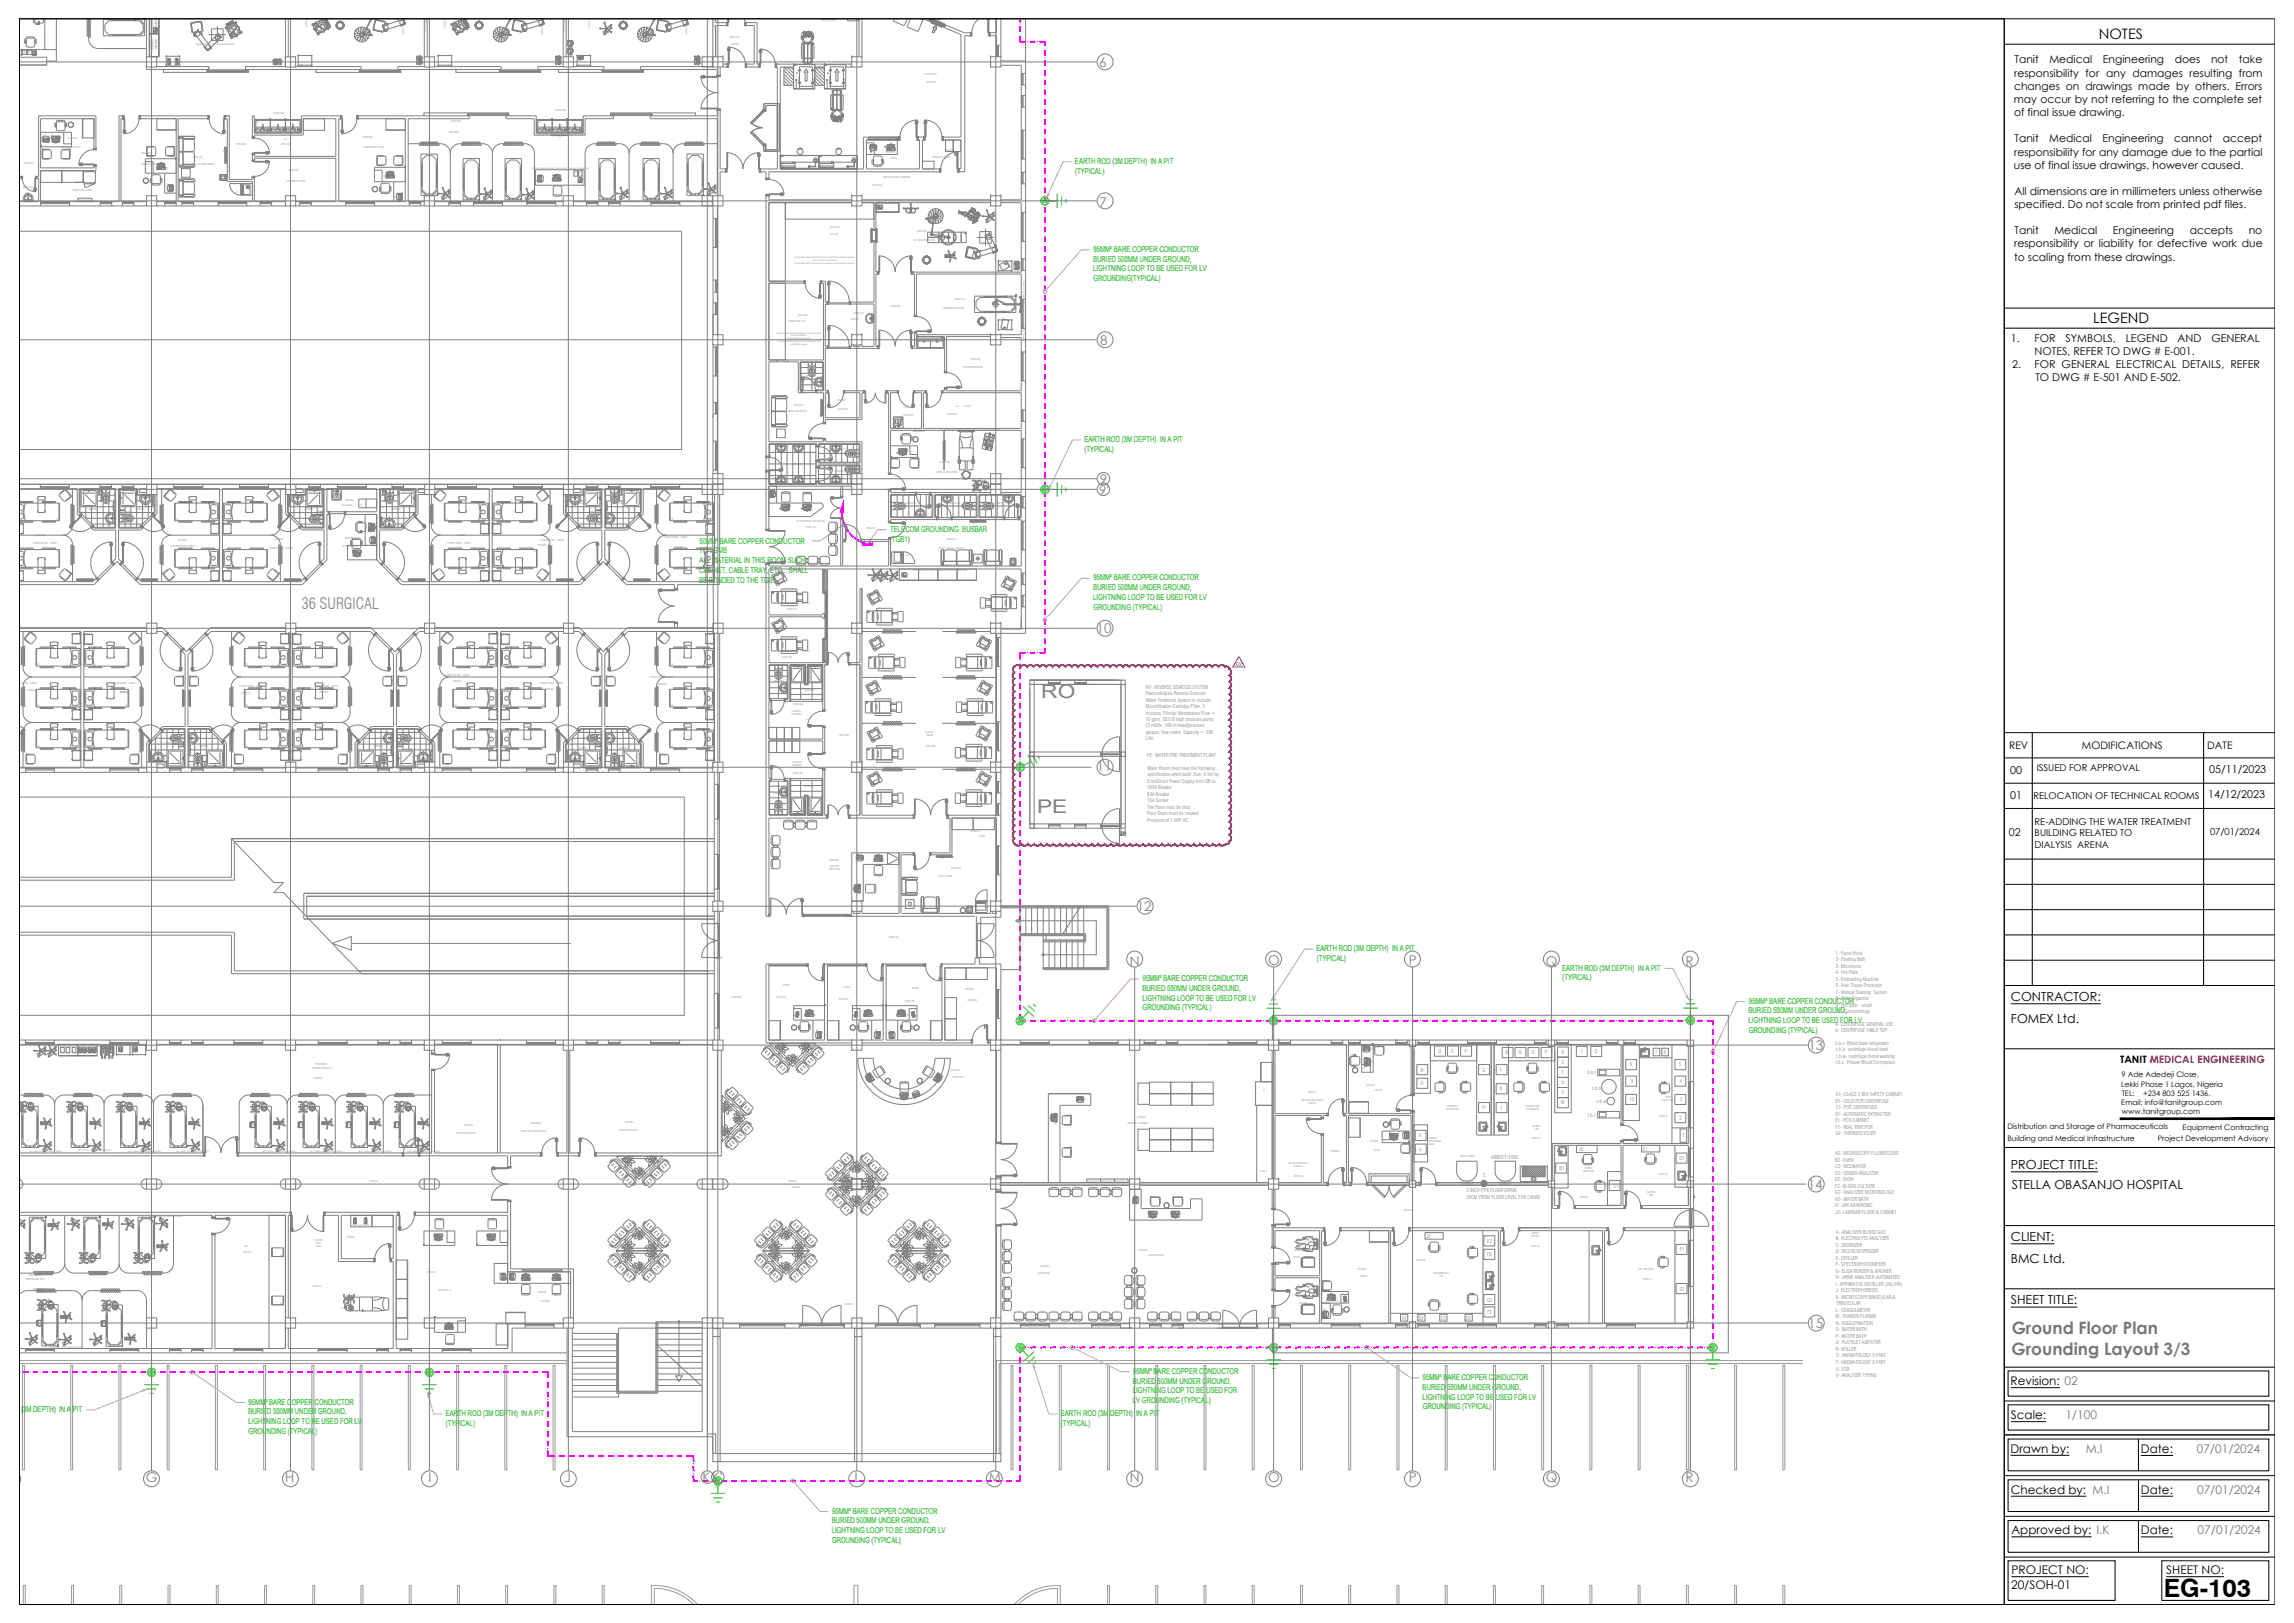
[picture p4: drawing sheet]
<svg xmlns="http://www.w3.org/2000/svg" width="1189mm" height="841mm" viewBox="0 0 1189 841" stroke-linecap="round" stroke-linejoin="round" font-family="sans-serif">
<defs><g id="words">
<text font-size="13.1" x="1121" y="828">EG-103</text>
<g font-size="9.8" fill="#808080">
<text x="540" y="362">RO</text>
<text x="538" y="421">PE</text>
</g>
<g font-size="8.8" fill="#767676">
<text x="1043" y="691">Ground Floor Plan</text>
<text x="1043" y="702">Grounding Layout 3/3</text>
</g>
<text font-size="8.1" fill="#808080" x="156" y="316">36 SURGICAL</text>
<g font-size="7.5">
<text x="1088" y="20">NOTES</text>
<text x="1085" y="168">LEGEND</text>
</g>
<g font-size="7" fill="#808080">
<text x="570" y="35">6</text>
<text x="570" y="107">7</text>
<text x="570" y="179">8</text>
<text x="570" y="251">9</text>
<text x="570" y="256">9'</text>
<text x="568" y="328">10</text>
<text x="568" y="400">11</text>
<text x="589" y="472">12</text>
<text x="585" y="500">N</text>
<text x="657" y="500">O</text>
<text x="730" y="500">P</text>
<text x="801" y="500">Q</text>
<text x="874" y="501">R</text>
<text x="937" y="544">13</text>
<text x="937" y="616">14</text>
<text x="937" y="688">15</text>
<text x="76" y="768">G</text>
<text x="148" y="768">H</text>
<text x="222" y="768">I</text>
<text x="293" y="768">J</text>
<text x="364" y="768">KK'</text>
<text x="443" y="768">L</text>
<text x="513" y="768">M</text>
<text x="585" y="768">N</text>
<text x="657" y="768">O</text>
<text x="730" y="768">P</text>
<text x="801" y="768">Q</text>
<text x="874" y="768">R</text>
</g>
<g font-size="6.5">
<text x="1042" y="519">CONTRACTOR:</text>
<text x="1042" y="530">FOMEX Ltd.</text>
<text x="1042" y="606">PROJECT TITLE:</text>
<text x="1043" y="616">STELLA OBASANJO HOSPITAL</text>
<text x="1042" y="643">CLIENT:</text>
<text x="1042" y="654">BMC Ltd.</text>
<text x="1042" y="676">SHEET TITLE:</text>
</g>
<g font-size="6.2">
<text x="1042" y="718">Revision: 02</text>
<text x="1042" y="735">Scale:</text>
<text x="1042" y="753">Drawn by:</text>
<text x="1110" y="753">Date:</text>
<text x="1042" y="774">Checked by: M.I</text>
<text x="1110" y="774">Date:</text>
<text x="1042" y="795">Approved by: I.K</text>
<text x="1110" y="795">Date:</text>
<text x="1042" y="816">PROJECT NO:</text>
<text x="1123" y="816">SHEET NO:</text>
<text x="1042" y="823">20/SOH-01</text>
</g>
<g font-size="6.2" fill="#767676">
<text x="1070" y="735">1/100</text>
<text x="1081" y="753">M.I</text>
<text x="1138" y="753">07/01/2024</text>
<text x="1139" y="774">07/01/2024</text>
<text x="1139" y="795">07/01/2024</text>
</g>
<g font-size="5.6">
<text x="1044" y="33">Tanit</text>
<text x="1062" y="33">Medical</text>
<text x="1090" y="33">Engineering</text>
<text x="1127" y="33">does</text>
<text x="1146" y="33">not</text>
<text x="1160" y="33">take</text>
<text x="1044" y="40">responsibility for any damages resulting from</text>
<text x="1044" y="47">changes on drawings made by others. Errors</text>
<text x="1044" y="53">may occur by not referring to the complete set</text>
<text x="1044" y="60">of final issue drawing.</text>
<text x="1044" y="74">Tanit</text>
<text x="1062" y="74">Medical</text>
<text x="1090" y="74">Engineering</text>
<text x="1127" y="74">cannot</text>
<text x="1152" y="74">accept</text>
<text x="1044" y="81">responsibility for any damage due to the partial</text>
<text x="1044" y="87">use of final issue drawings, however caused.</text>
<text x="1044" y="101">All dimensions are in millimeters unless otherwise</text>
<text x="1044" y="108">specified. Do not scale from printed pdf files.</text>
<text x="1044" y="121">Tanit</text>
<text x="1065" y="121">Medical</text>
<text x="1095" y="121">Engineering</text>
<text x="1135" y="121">accepts</text>
<text x="1165" y="121">no</text>
<text x="1044" y="128">responsibility or liability for defective work due</text>
<text x="1044" y="135">to scaling from these drawings.</text>
<text x="1042" y="177">1.</text>
<text x="1054" y="177">FOR</text>
<text x="1070" y="177">SYMBOLS,</text>
<text x="1102" y="177">LEGEND</text>
<text x="1129" y="177">AND</text>
<text x="1146" y="177">GENERAL</text>
<text x="1054" y="184">NOTES, REFER TO DWG # E-001.</text>
<text x="1043" y="191">2.</text>
<text x="1054" y="191">FOR GENERAL ELECTRICAL DETAILS, REFER</text>
<text x="1055" y="197">TO DWG # E-501 AND E-502.</text>
<text x="1042" y="401">00</text>
<text x="1145" y="400">05/11/2023</text>
<text x="1042" y="414">01</text>
<text x="1144" y="413">14/12/2023</text>
<text x="1041" y="433">02</text>
</g>
<g font-size="5.4">
<text x="1041" y="388">REV</text>
<text x="1079" y="388">MODIFICATIONS</text>
<text x="1144" y="388">DATE</text>
</g>
<text font-size="5.3" x="1099" y="551">TANIT MEDICAL ENGINEERING</text>
<g font-size="4.9">
<text x="1056" y="400">ISSUED FOR APPROVAL</text>
<text x="1054" y="414">RELOCATION OF TECHNICAL ROOMS</text>
<text x="1054" y="427">RE-ADDING THE WATER TREATMENT</text>
<text x="1054" y="433">BUILDING RELATED TO</text>
<text x="1145" y="433">07/01/2024</text>
<text x="1054" y="439">DIALYSIS ARENA</text>
</g>
<g font-size="4.2" fill="#00b800">
<text x="557" y="85">EARTH ROD (3M DEPTH) IN A PIT</text>
<text x="557" y="90">(TYPICAL)</text>
<text x="567" y="131">95MM² BARE COPPER CONDUCTOR</text>
<text x="567" y="136">BURIED 500MM UNDER GROUND,</text>
<text x="567" y="141">LIGHTNING LOOP TO BE USED FOR LV</text>
<text x="567" y="146">GROUNDING(TYPICAL)</text>
<text x="562" y="229">EARTH ROD (3M DEPTH) IN A PIT</text>
<text x="562" y="234">(TYPICAL)</text>
<text x="461" y="276">TELECOM GROUNDING BUSBAR</text>
<text x="362" y="282">50MM² BARE COPPER CONDUCTOR</text>
<text x="461" y="281">(TGB1)</text>
<text x="363" y="287">TO TGMB</text>
<text x="363" y="292">ALL MATERIAL IN THIS ROOM SUCH</text>
<text x="362" y="297">CABINET, CABLE TRAY, ETC... SHALL</text>
<text x="362" y="302">BE BONDED TO THE TGB1</text>
<text x="567" y="306">BURIED 500MM UNDER GROUND,</text>
<text x="567" y="301">95MM² BARE COPPER CONDUCTOR</text>
<text x="567" y="311">LIGHTNING LOOP TO BE USED FOR LV</text>
<text x="567" y="316">GROUNDING (TYPICAL)</text>
<text x="682" y="493">EARTH ROD (3M DEPTH) IN A PIT</text>
<text x="682" y="498">(TYPICAL)</text>
<text x="810" y="503">EARTH ROD (3M DEPTH) IN A PIT</text>
<text x="592" y="508">95MM² BARE COPPER CONDUCTOR</text>
<text x="810" y="508">(TYPICAL)</text>
<text x="592" y="514">BURIED 500MM UNDER GROUND,</text>
<text x="592" y="519">LIGHTNING LOOP TO BE USED FOR LV</text>
<text x="906" y="520">95MM² BARE COPPER CONDUCTOR</text>
<text x="592" y="524">GROUNDING (TYPICAL)</text>
<text x="906" y="525">BURIED 500MM UNDER GROUND,</text>
<text x="906" y="530">LIGHTNING LOOP TO BE USED FOR LV</text>
<text x="906" y="535">GROUNDING (TYPICAL)</text>
<text x="587" y="712">95MM² BARE COPPER CONDUCTOR</text>
<text x="587" y="717">BURIED 500MM UNDER GROUND,</text>
<text x="737" y="715">95MM² BARE COPPER CONDUCTOR</text>
<text x="587" y="722">LIGHTNING LOOP TO BE USED FOR</text>
<text x="737" y="720">BURIED 500MM UNDER GROUND,</text>
<text x="737" y="725">LIGHTNING LOOP TO BE USED FOR LV</text>
<text x="0" y="732">H ROD (3M DEPTH) IN A PIT</text>
<text x="129" y="728">95MM² BARE COPPER CONDUCTOR</text>
<text x="587" y="727">LV GROUNDING (TYPICAL)</text>
<text x="737" y="730">GROUNDING (TYPICAL)</text>
<text x="129" y="733">BURIED 500MM UNDER GROUND,</text>
<text x="231" y="734">EARTH ROD (3M DEPTH) IN A PIT</text>
<text x="550" y="734">EARTH ROD (3M DEPTH) IN A PIT</text>
<text x="129" y="738">LIGHTNING LOOP TO BE USED FOR LV</text>
<text x="129" y="743">GROUNDING (TYPICAL)</text>
<text x="231" y="739">(TYPICAL)</text>
<text x="550" y="739">(TYPICAL)</text>
<text x="431" y="784">95MM² BARE COPPER CONDUCTOR</text>
<text x="431" y="789">BURIED 500MM UNDER GROUND,</text>
<text x="431" y="794">LIGHTNING LOOP TO BE USED FOR LV</text>
<text x="431" y="799">GROUNDING (TYPICAL)</text>
</g>
<g font-size="3.9">
<text x="1099" y="563">Lekki Phase 1 Lagos, Nigeria</text>
<text x="1099" y="558">9 Ade Adedeji Close,</text>
<text x="1100" y="568">TEL:</text>
<text x="1111" y="568">+234 803 525 1436.</text>
<text x="1099" y="573">Email: info@tanitgroup.com</text>
<text x="1100" y="577">www.tanitgroup.com</text>
<text x="1040" y="585">Distribution and Storage of Pharmaceuticals</text>
<text x="1131" y="585">Equipment Contracting</text>
<text x="1040" y="591">Building and Medical Infrastructure</text>
<text x="1118" y="591">Project Development Advisory</text>
</g>
<g font-size="3.5" fill="#808080">
<text x="145" y="35" transform="rotate(-90 145 35)">98</text>
<text x="215" y="32">98</text>
<text x="287" y="32">98</text>
<text x="359" y="32">98</text>
<text x="450" y="80">02</text>
<text x="496" y="112">99</text>
<text x="504" y="114">92</text>
<text x="527" y="156">05</text>
<text x="424" y="217">03</text>
</g>
<g font-size="3.1" fill="#808080">
<text x="187" y="19">94</text>
<text x="259" y="19">94</text>
<text x="333" y="19">94</text>
<text x="86" y="32">96</text>
<text x="90" y="32">97</text>
<text x="410" y="35">117</text>
<text x="458" y="78">01</text>
<text x="430" y="86">116</text>
<text x="441" y="84">115</text>
<text x="502" y="122" transform="rotate(-90 502 122)">70</text>
<text x="527" y="138" transform="rotate(-90 527 138)">98</text>
<text x="519" y="171">86</text>
<text x="466" y="219">68</text>
<text x="496" y="225">05</text>
<text x="464" y="236">01</text>
<text x="400" y="257">74</text>
<text x="403" y="265">01</text>
<text x="415" y="265">01</text>
<text x="522" y="307">123</text>
<text x="448" y="319">122</text>
<text x="450" y="385">123</text>
<text x="450" y="408">123</text>
</g>
<text font-size="2.8" fill="#e41b4d" x="641" y="345">02</text>
<g font-size="2.7" fill="#808080">
<text x="594" y="357">RO- REVERSE OSMOSIS SYSTEM</text>
<text x="594" y="360">Haemodialysis Reverse Osmosis</text>
<text x="594" y="364">Water Treatment System to include:</text>
<text x="594" y="367">Microfiltration Cartridge Filter, 5</text>
<text x="594" y="370">microns, Filmtec Membranes Flow =</text>
<text x="594" y="377">(3 m3/hr, 100 m Head)pressure</text>
<text x="594" y="374">10 gpm, SS316 high pressure pump</text>
<text x="594" y="384">L/hr.</text>
<text x="594" y="380">gauges, flow meter, Capacity = 300</text>
<text x="595" y="392">PE- WATER PRE-TREATMENT PLANT</text>
<text x="595" y="399">Water Room must have the following</text>
<text x="595" y="406">3.5mDirect Power Supply from DB to</text>
<text x="595" y="402">specification when built: Size: 4.5m by</text>
<text x="595" y="409">100A Breaker</text>
<text x="595" y="412">63A Breaker</text>
<text x="595" y="416">13A Socket</text>
<text x="595" y="419">The Floor must be tiled</text>
<text x="595" y="422">Floor Drain must be created</text>
<text x="595" y="426">Provision of 1.5HP AC</text>
<text x="951" y="495">1- Fume Hood</text>
<text x="951" y="498">2- Floating Bath</text>
<text x="951" y="502">3- Microtome</text>
<text x="951" y="508">5- Embedding Machine</text>
<text x="951" y="505">4- Hot Plate</text>
<text x="951" y="512">6- Auto Tissue Processor</text>
<text x="951" y="515">7- Manual Staining System</text>
<text x="951" y="518">8- Slide Organizer</text>
<text x="951" y="522">9- Hot plate - small</text>
<text x="951" y="525">10- Cytocentrifuge</text>
<text x="951" y="531">a- CENTRIFUGE GENERAL USE</text>
<text x="951" y="535">b- CENTRIFUGE TABLE TOP</text>
<text x="745" y="546">D</text>
<text x="752" y="546">E</text>
<text x="759" y="546">F</text>
<text x="819" y="546">I</text>
<text x="826" y="546">Q</text>
<text x="951" y="541">b.b.r- Blood bank refrigerator</text>
<text x="951" y="545">c.b.b- centrifuge blood bank</text>
<text x="780" y="546">M</text>
<text x="787" y="546">N</text>
<text x="794" y="546">O</text>
<text x="801" y="546">P</text>
<text x="809" y="546">R</text>
<text x="809" y="551">S</text>
<text x="858" y="546">7</text>
<text x="862" y="546">6</text>
<text x="951" y="548">c.b.w- centrifuge blood washing</text>
<text x="951" y="552">f.b.c- Freezer Blood Component</text>
<text x="736" y="556">B</text>
<text x="768" y="556">G</text>
<text x="777" y="555">L</text>
<text x="809" y="557">T</text>
<text x="823" y="557">b.b.r</text>
<text x="845" y="553">8</text>
<text x="870" y="553">5</text>
<text x="736" y="562">A</text>
<text x="809" y="562">U</text>
<text x="845" y="561">9</text>
<text x="871" y="561">4</text>
<text x="777" y="565">K</text>
<text x="809" y="567">V</text>
<text x="825" y="565">c.b.b</text>
<text x="951" y="568">A1- CLASS 2 BIO-SAFETY CABINET</text>
<text x="768" y="575">H</text>
<text x="778" y="575">J</text>
<text x="809" y="572">W</text>
<text x="827" y="572">c.b.w</text>
<text x="844" y="571">10</text>
<text x="871" y="571">3</text>
<text x="951" y="572">B1- COLD PCR CENTRIFUGE</text>
<text x="951" y="575">C1- PCR CENTRIFUGE</text>
<text x="823" y="579">f.b.c</text>
<text x="870" y="580">2</text>
<text x="951" y="578">D1- AUTOMATIC EXTRACTOR</text>
<text x="951" y="582">E1- PCR CABINET</text>
<text x="951" y="585">F1- REAL TIME PCR</text>
<text x="736" y="589">b</text>
<text x="872" y="589">1</text>
<text x="951" y="588">G1- THERMOCYCLER</text>
<text x="736" y="596">a</text>
<text x="819" y="594" transform="rotate(90 819 594)">A1</text>
<text x="852" y="596">E1</text>
<text x="951" y="599">A2- MICROSCOPE FLUORESCENT</text>
<text x="773" y="601">ABBOTT I1000</text>
<text x="870" y="601">D1</text>
<text x="951" y="602">B2- OVEN</text>
<text x="951" y="605">C2- INCUBATOR</text>
<text x="769" y="610">C</text>
<text x="808" y="606">B1</text>
<text x="951" y="609">D2- SEMEN ANALYZER</text>
<text x="757" y="614">15AMP</text>
<text x="760" y="618">2 INCH PIPE FLOOR DRAIN</text>
<text x="777" y="614">15AMP</text>
<text x="836" y="615">C1</text>
<text x="951" y="612">E2- OVEN</text>
<text x="951" y="615">F2- BLOOD CULTURE</text>
<text x="760" y="621">30CM FROM FLOOR LEVEL FOR C4000</text>
<text x="951" y="622">H2- WATER BATH</text>
<text x="951" y="619">G2- ANALYZER MICROBIOLOGY</text>
<text x="951" y="626">I2- JAR ANAEROBIC</text>
<text x="951" y="629">J2- LAMINAR FLOOR &amp; CABINET</text>
<text x="739" y="641">J2</text>
<text x="952" y="639">A- ANALYZER BLOOD GAS</text>
<text x="771" y="644">E2</text>
<text x="951" y="643">B- ELECTROLYTE ANALYZER</text>
<text x="951" y="646">C- DEIONIZER</text>
<text x="771" y="651">H2</text>
<text x="871" y="648">F1</text>
<text x="951" y="650">D- DILUTE/DISPENSER</text>
<text x="951" y="653">E- DITILLER</text>
<text x="951" y="656">F- SPECTROPHOTOMETER</text>
<text x="951" y="660">G- ELISA READER &amp; WASHER</text>
<text x="951" y="663">H- URINE ANALYZER AUTOMATED</text>
<text x="871" y="669">G1</text>
<text x="951" y="666">I- APPARATUS DISTILLER (20L/HR)</text>
<text x="952" y="670">J- ELECTROPHORESIS</text>
<text x="771" y="674">G2</text>
<text x="951" y="673">K- MICROSCOPE BINOCULAR &amp;</text>
<text x="952" y="676">TRINOCULAR</text>
<text x="726" y="684">A2</text>
<text x="735" y="684">B2</text>
<text x="747" y="684">C2</text>
<text x="760" y="684">D2</text>
<text x="771" y="681">F2</text>
<text x="951" y="680">L- COAGULMETER</text>
<text x="951" y="683">M- THAWER PLASMA</text>
<text x="951" y="687">N- AGGLUTINATION</text>
<text x="951" y="690">O- WATER BATH</text>
<text x="951" y="693">P- WATER BATH</text>
<text x="951" y="700">R- ROLLER</text>
<text x="951" y="697">Q- PLATELET AGITATOR</text>
<text x="952" y="703">S- HAEMATOLOGY 5 PART</text>
<text x="952" y="707">T- HAEMATOLOGY 3 PART</text>
<text x="951" y="710">U- ESR</text>
<text x="952" y="714">V- ANALYZER TYPING</text>
</g>
<g font-size="1.7" fill="#808080">
<text x="78" y="8" transform="rotate(90 78 8)">120X50</text>
<text x="80" y="8" transform="rotate(90 80 8)">cabinet</text>
<text x="78" y="20" transform="rotate(90 78 20)">120X50</text>
<text x="80" y="20" transform="rotate(90 80 20)">cabinet</text>
</g>
<g font-size="1.3" fill="#808080">
<text x="426" y="11">STERILE STORE</text>
<text x="378" y="20">[IPDG149]</text>
<text x="379" y="23">AIRLOCK</text>
<text x="479" y="39">CLEAN AREA</text>
<text x="480" y="43">[IPDG153]</text>
<text x="142" y="59">[IPDG120a]</text>
<text x="288" y="57">[IPDG120b]</text>
<text x="234" y="63">[IPDG140]</text>
<text x="188" y="71">[IPDG138]</text>
<text x="233" y="69">RECOVERY</text>
<text x="32" y="76">SUPERVISOR OFFICE</text>
<text x="35" y="72">[IPDG133]</text>
<text x="122" y="75">[IPDG136]</text>
<text x="146" y="75">[IPDG137]</text>
<text x="189" y="77">ANESTHETIST OFFICE</text>
<text x="73" y="80">[IPDG134]</text>
<text x="100" y="82">[IPDG135]</text>
<text x="459" y="80">[IPDG151]</text>
<text x="461" y="82">OFFICE</text>
<text x="483" y="82">AIRLOCK /CHANGE</text>
<text x="490" y="78">[IPDG152]</text>
<text x="12" y="85">[IPDG131]</text>
<text x="73" y="85">DOCTOR OFFICE</text>
<text x="99" y="86">STAFF LOUNGE/ PANTRY</text>
<text x="150" y="89">[IPDG139]</text>
<text x="39" y="95">[IPDG132]</text>
<text x="149" y="94">EQUIPMENT STORE</text>
<text x="458" y="92">DIRTY RECEIVING CORRIDOR</text>
<text x="12" y="97">[IPDG130]</text>
<text x="13" y="101">JAN</text>
<text x="38" y="99">MEDICATION STORE</text>
<text x="452" y="96">[IPDG154]</text>
<text x="430" y="118">[IPDG155]</text>
<text x="430" y="122">IVF LAB</text>
<text x="474" y="125">OR / EGG COLLECTION</text>
<text x="475" y="120">[IPDG156]</text>
<text x="495" y="155">[IPDG157]</text>
<text x="462" y="159">[IPDG158]</text>
<text x="489" y="160">INSEMINATION ROOM</text>
<text x="409" y="167">ANDROLOGY LAB</text>
<text x="414" y="164">[IPDG160]</text>
<text x="441" y="166">AIRLOCK</text>
<text x="443" y="163">[IPDG159]</text>
<text x="499" y="191">CRYOPRESERVATION</text>
<text x="503" y="187">[IPDG165]</text>
<text x="418" y="195">[IPDG162]</text>
<text x="434" y="208">CHANGE</text>
<text x="408" y="214">SEMEN COLLECTION</text>
<text x="411" y="210">[IPDG161]</text>
<text x="434" y="212">[IPDG163]</text>
<text x="468" y="216">[IPDG166]</text>
<text x="468" y="212">D.U.</text>
<text x="491" y="215">[IPDG167]</text>
<text x="499" y="211">/ STORE</text>
<text x="433" y="233">[IPDG177]</text>
<text x="411" y="241">[IPDG175]</text>
<text x="433" y="244">[IPDG176]</text>
<text x="485" y="245">CONSULTATION ROOM</text>
<text x="487" y="240">[IPDG168]</text>
<text x="177" y="262">DU/SLUICE</text>
<text x="179" y="260">[IPDG94]</text>
<text x="299" y="261">[IPDG88]</text>
<text x="319" y="261">[IPDG87]</text>
<text x="470" y="261">[IPDG169]</text>
<text x="493" y="261">[IPDG170]</text>
<text x="515" y="261">[IPDG171]</text>
<text x="46" y="264">[IPDG99]</text>
<text x="70" y="264">[IPDG98]</text>
<text x="158" y="264">[IPDG95]</text>
<text x="203" y="264">[IPDG91]</text>
<text x="413" y="270">IVF RECEPTION AND WAITING</text>
<text x="418" y="274">[IPDG174]</text>
<text x="449" y="274">[IPDG173]</text>
<text x="17" y="282">PATIENT ROOM - 2 BEDS</text>
<text x="18" y="278">[IPDG100]</text>
<text x="92" y="280">[IPDG97]</text>
<text x="142" y="280">[IPDG96]</text>
<text x="179" y="279">[IPDG92]</text>
<text x="232" y="282">PATIENT ROOM - 2 BEDS</text>
<text x="237" y="278">[IPDG90]</text>
<text x="280" y="280">PATIENT ROOM - 2 BEDS</text>
<text x="344" y="279">PATIENT ROOM - 2 BEDS</text>
<text x="491" y="280">[IPDG172]</text>
<text x="89" y="284">PATIENT ROOM - 2 BEDS</text>
<text x="139" y="284">PATIENT ROOM - 2 BEDS</text>
<text x="178" y="283">NURSE STATION</text>
<text x="279" y="283">[IPDG89]</text>
<text x="350" y="284">[IPDG86]</text>
<text x="487" y="285">STAFF LOUNGE+TOILETS</text>
<text x="405" y="313">ISOLATION ROOM - DIALYSIS</text>
<text x="408" y="316">[IPDG178]</text>
<text x="405" y="341">[IPDG179]</text>
<text x="405" y="338">ISOLATION ROOM - DIALYSIS</text>
<text x="231" y="351">PATIENT ROOM - 3 BEDS</text>
<text x="235" y="353">[IPDG81]</text>
<text x="337" y="351">PATIENT ROOM - 3 BEDS</text>
<text x="401" y="353">[IPDG180]</text>
<text x="7" y="354">PATIENT ROOM - 3 BEDS</text>
<text x="14" y="358">[IPDG73]</text>
<text x="58" y="354">PATIENT ROOM - 3 BEDS</text>
<text x="62" y="359">[IPDG74]</text>
<text x="124" y="356">PATIENT ROOM - 3 BEDS</text>
<text x="125" y="359">[IPDG77]</text>
<text x="163" y="356">PATIENT ROOM - 3 BEDS</text>
<text x="165" y="359">[IPDG78]</text>
<text x="280" y="354">PATIENT ROOM - 3 BEDS</text>
<text x="283" y="357">[IPDG82]</text>
<text x="341" y="355">[IPDG85]</text>
<text x="417" y="358">[IPDG181]</text>
<text x="411" y="365">[IPDG182]</text>
<text x="410" y="370">SHOWERS</text>
<text x="410" y="369">LOCKERS</text>
<text x="435" y="382">[IPDG188]</text>
<text x="480" y="380">DIALYSIS</text>
<text x="480" y="381">ARENA</text>
<text x="86" y="386">[IPDG75]</text>
<text x="103" y="387">[IPDG76]</text>
<text x="194" y="387">[IPDG79]</text>
<text x="210" y="389">[IPDG80]</text>
<text x="300" y="388">[IPDG83]</text>
<text x="321" y="388">[IPDG84]</text>
<text x="480" y="387">[IPDG189]</text>
<text x="411" y="395">LOCKERS</text>
<text x="411" y="397">SHOWERS</text>
<text x="411" y="401">[IPDG183]</text>
<text x="417" y="408">[IPDG185]</text>
<text x="401" y="411">[IPDG184]</text>
<text x="503" y="431">[IPDG191]</text>
<text x="507" y="434">STORE</text>
<text x="430" y="446">[IPDG192]</text>
<text x="430" y="449">DIALYSIS</text>
<text x="430" y="451">RECEPTION</text>
<text x="486" y="454">STAFF LOUNGE</text>
<text x="493" y="450">[IPDG190]</text>
<text x="461" y="486">[IPDG193]</text>
<text x="406" y="511">OFFICE</text>
<text x="437" y="512">OFFICE</text>
<text x="473" y="512">OFFICE</text>
<text x="500" y="513">ARCHIVE</text>
<text x="379" y="517">[IPDG198]</text>
<text x="403" y="517">[IPDG197]</text>
<text x="435" y="518">[IPDG196]</text>
<text x="469" y="519">[IPDG195]</text>
<text x="501" y="519">[IPDG194]</text>
<text x="162" y="554">OBSERVATION BAYS</text>
<text x="164" y="552">TREATMENT /</text>
<text x="493" y="555">[IPDG03]</text>
<text x="162" y="559">[IPDG26]</text>
<text x="494" y="559">RECEPTION</text>
<text x="708" y="563">[IPDG10]</text>
<text x="678" y="566">[IPDG11]</text>
<text x="713" y="566">OFFICE</text>
<text x="863" y="569">HISTO</text>
<text x="674" y="570">LAB FACILITIES FEMALE</text>
<text x="678" y="572">(TOILET)</text>
<text x="750" y="575">AUTOMATION</text>
<text x="750" y="573">CHEMISTRY</text>
<text x="790" y="573">HAEMATOLOGY</text>
<text x="791" y="575">AUTOMATION</text>
<text x="861" y="571">PATHOLOGY</text>
<text x="324" y="582">[IPDG24]</text>
<text x="589" y="579">[IPDG04]</text>
<text x="860" y="579">[IPDG14]</text>
<text x="237" y="588">FACILITIES(TOILETS)</text>
<text x="241" y="584">[IPDG25]</text>
<text x="270" y="586">STAFF FACILITIES(TOILETS)</text>
<text x="275" y="582">[IPDG25b]</text>
<text x="321" y="586">FACILITIES(TOILETS)</text>
<text x="584" y="582">INTERNAL PHARMACY</text>
<text x="794" y="584">GENERAL</text>
<text x="796" y="586">LAB</text>
<text x="710" y="592">[IPDG09]</text>
<text x="740" y="592">PROCESSING</text>
<text x="740" y="593">LOGIN</text>
<text x="740" y="590">SAMPLE</text>
<text x="794" y="590">[IPDG13]</text>
<text x="690" y="597">[IPDG08]</text>
<text x="712" y="596">OFFICE</text>
<text x="757" y="600">ABBOTT C4000</text>
<text x="667" y="603">LAB FACILITIES MALE</text>
<text x="670" y="605">(TOILETS)</text>
<text x="821" y="606">SAMPLE</text>
<text x="671" y="610">[IPDG12]</text>
<text x="821" y="608">RECEPTION</text>
<text x="860" y="609">[IPDG15]</text>
<text x="192" y="613">[IPDG23]</text>
<text x="409" y="612">[IPDG02]</text>
<text x="410" y="616">WAITING</text>
<text x="819" y="621">[IPDG16]</text>
<text x="854" y="618">MASTER</text>
<text x="855" y="620">MIX</text>
<text x="727" y="628">[IPDG07]</text>
<text x="180" y="642">[IPDG30]</text>
<text x="794" y="641">BIOLOGY</text>
<text x="794" y="640">MICRO</text>
<text x="127" y="646">DSS</text>
<text x="163" y="643">PLASTER</text>
<text x="164" y="646">SUITE</text>
<text x="164" y="645">CAST</text>
<text x="794" y="646">[IPDG18]</text>
<text x="126" y="649">[IPDG31]</text>
<text x="590" y="649">[IPDG06]</text>
<text x="595" y="651">LAB RECEPTION</text>
<text x="670" y="652">PHLEB</text>
<text x="671" y="648">[IPDG22]</text>
<text x="734" y="654">[IPDG19]</text>
<text x="221" y="660">[IPDG27]</text>
<text x="539" y="657">[IPDG05]</text>
<text x="704" y="658">[IPDG20]</text>
<text x="849" y="658">PCR / VIROLOGY</text>
<text x="13" y="663">OBSERVATION BAYS</text>
<text x="15" y="661">TREATMENT /</text>
<text x="538" y="660">LAB WAITING</text>
<text x="705" y="662">OFFICE</text>
<text x="743" y="660">MICROBIOLOGY</text>
<text x="746" y="662">LAB</text>
<text x="852" y="663">[IPDG17]</text>
<text x="17" y="668">[IPDG32]</text>
<text x="162" y="667">[IPDG29]</text>
<text x="227" y="669">RECORDS / IT</text>
<text x="279" y="670">[IPDG28]</text>
<text x="676" y="670">PHLEB</text>
<text x="281" y="674">CASHIER</text>
<text x="438" y="676">[IPDG01]</text>
<text x="673" y="676">[IPDG21]</text>
</g>
<g font-size="1.2" fill="#808080">
<text x="158" y="-1" transform="rotate(90 158 -1)">ndant to be Provided by MG Supplier</text>
<text x="209" y="-1" transform="rotate(90 209 -1)">esia Pendant to be Provided by MG Supplier</text>
<text x="230" y="-1" transform="rotate(90 230 -1)">ndant to be Provided by MG Supplier</text>
<text x="281" y="-1" transform="rotate(90 281 -1)">esia Pendant to be Provided by MG Supplier</text>
<text x="305" y="-1" transform="rotate(90 305 -1)">ndant to be Provided by MG Supplier</text>
<text x="355" y="-1" transform="rotate(90 355 -1)">esia Pendant to be Provided by MG Supplier</text>
<text x="80" y="16">61</text>
<text x="221" y="16" transform="rotate(-90 221 16)">77 is wall mounted. Distance from FFL to</text>
<text x="293" y="16" transform="rotate(-90 293 16)">77 is wall mounted. Distance from FFL to</text>
<text x="371" y="16" transform="rotate(-90 371 16)">77 is wall mounted. Distance from FFL to</text>
<text x="102" y="23">Surgical Pendant to be Provided by MG Supplier</text>
<text x="10" y="28">91</text>
<text x="12" y="27">58</text>
<text x="15" y="27">58</text>
<text x="17" y="28">8</text>
<text x="133" y="64">90</text>
<text x="279" y="64">90</text>
<text x="23" y="70">02</text>
<text x="27" y="70">01</text>
<text x="276" y="70">77 is wall mounted. Distance from FFL to be provided by supplier</text>
<text x="290" y="72">77</text>
<text x="116" y="79">03</text>
<text x="86" y="88">01</text>
<text x="276" y="88">Medical Equipment parked in Nurse Station to be used in patient areas</text>
<text x="86" y="96">02</text>
<text x="115" y="92">17</text>
<text x="199" y="91">01</text>
<text x="287" y="94">01</text>
<text x="298" y="90">91</text>
<text x="300" y="94">8</text>
<text x="300" y="90">91</text>
<text x="122" y="100">18</text>
<text x="125" y="100">18.1</text>
<text x="127" y="98">17.1</text>
<text x="368" y="100">60</text>
<text x="41" y="104">Cabinet (DDC)</text>
<text x="204" y="102">02</text>
<text x="230" y="103">60</text>
<text x="252" y="103">60</text>
<text x="274" y="103">60</text>
<text x="322" y="102">60</text>
<text x="345" y="103">60</text>
<text x="456" y="107" transform="rotate(90 456 107)">61</text>
<text x="512" y="113" transform="rotate(90 512 113)">60</text>
<text x="516" y="114" transform="rotate(90 516 114)">Anesthesia Pendant to be Provided by MG Supplier</text>
<text x="412" y="134">IVF Laboratory Medical Equipment to be located on the proposed worktops.</text>
<text x="412" y="137">Final worktop design and location of equipment to be provided by supplier</text>
<text x="421" y="135">Power sockets to be provided.</text>
<text x="490" y="133">63</text>
<text x="494" y="133">64</text>
<text x="502" y="133" transform="rotate(11 502 133)">86</text>
<text x="530" y="145" transform="rotate(90 530 145)">05 and 119 are wall mounted. Distance from FFL to be provided by supplier</text>
<text x="403" y="173">Andrology Lab Medical Equipment to be located on the</text>
<text x="403" y="177">Final worktop design and location of equipment to be</text>
<text x="408" y="176">Power sockets to be provided.</text>
<text x="410" y="179">provided by supplier</text>
<text x="410" y="174">proposed worktops.</text>
<text x="473" y="224">06</text>
<text x="488" y="223">05 and 06 are wall mounted. Distance from FFL to be provided by supplier</text>
<text x="510" y="249">04</text>
<text x="176" y="259">68</text>
<text x="186" y="262">72</text>
<text x="29" y="269">78</text>
<text x="91" y="269">78</text>
<text x="137" y="269">78</text>
<text x="231" y="269">78</text>
<text x="276" y="269">78</text>
<text x="348" y="269">78</text>
<text x="192" y="272">01</text>
<text x="505" y="271" transform="rotate(-90 505 271)">03</text>
<text x="193" y="278">02</text>
<text x="29" y="286">78</text>
<text x="91" y="286">78</text>
<text x="185" y="286">01</text>
<text x="231" y="286">78</text>
<text x="276" y="286">78</text>
<text x="348" y="286">78</text>
<text x="137" y="293">78</text>
<text x="466" y="288">18.1</text>
<text x="470" y="288">18</text>
<text x="506" y="290">17.1</text>
<text x="525" y="290" transform="rotate(90 525 290)">17</text>
<text x="468" y="298" transform="rotate(90 468 298)">61</text>
<text x="473" y="296">Medical Equipment Stored in Cupboard to be used in patient areas</text>
<text x="40" y="301">3</text>
<text x="81" y="301">3</text>
<text x="148" y="301">3</text>
<text x="219" y="301">3</text>
<text x="289" y="301">3</text>
<text x="336" y="301">3</text>
<text x="453" y="300">59</text>
<text x="457" y="300">59</text>
<text x="462" y="300">59</text>
<text x="19" y="345">78</text>
<text x="65" y="345">78</text>
<text x="127" y="345">78</text>
<text x="173" y="345">78</text>
<text x="281" y="345">78</text>
<text x="348" y="345">78</text>
<text x="19" y="366">78</text>
<text x="65" y="366">78</text>
<text x="127" y="366">78</text>
<text x="173" y="366">78</text>
<text x="235" y="366">78</text>
<text x="281" y="366">78</text>
<text x="348" y="366">78</text>
<text x="94" y="366">3</text>
<text x="99" y="366">3</text>
<text x="202" y="366">3</text>
<text x="207" y="366">3</text>
<text x="310" y="366">3</text>
<text x="315" y="366">3</text>
<text x="19" y="387">78</text>
<text x="65" y="387">78</text>
<text x="127" y="387">78</text>
<text x="173" y="387">78</text>
<text x="235" y="387">78</text>
<text x="281" y="387">78</text>
<text x="348" y="387">78</text>
<text x="446" y="446">74</text>
<text x="453" y="446">01</text>
<text x="488" y="445">03</text>
<text x="445" y="463">01</text>
<text x="471" y="468">17.1</text>
<text x="502" y="472">17</text>
<text x="505" y="473">18.1</text>
<text x="506" y="468">18</text>
<text x="422" y="526">01</text>
<text x="452" y="526">01</text>
<text x="470" y="526">01</text>
<text x="423" y="534">02</text>
<text x="454" y="534">02</text>
<text x="461" y="534">02</text>
<text x="27" y="543">Medical Equipment Stored in Cupboard to be used in patient areas</text>
<text x="31" y="545">57</text>
<text x="34" y="545">57</text>
<text x="37" y="545">57</text>
<text x="42" y="544">62</text>
<text x="47" y="544">62</text>
<text x="710" y="544">02</text>
<text x="21" y="547">60</text>
<text x="26" y="547">60</text>
<text x="707" y="554">01</text>
<text x="451" y="560">01</text>
<text x="484" y="560">01</text>
<text x="467" y="568">01</text>
<text x="474" y="566">02</text>
<text x="17" y="572">04</text>
<text x="42" y="572">04</text>
<text x="68" y="572">04</text>
<text x="94" y="572">04</text>
<text x="136" y="571">04</text>
<text x="160" y="571">04</text>
<text x="185" y="571">04</text>
<text x="210" y="571">04</text>
<text x="562" y="570">02</text>
<text x="21" y="582">63</text>
<text x="25" y="583">64</text>
<text x="47" y="582">63</text>
<text x="50" y="583">64</text>
<text x="73" y="582">63</text>
<text x="76" y="583">64</text>
<text x="98" y="582">63</text>
<text x="102" y="583">64</text>
<text x="130" y="583">56</text>
<text x="142" y="582">63</text>
<text x="146" y="583">64</text>
<text x="155" y="583">56</text>
<text x="167" y="582">63</text>
<text x="171" y="583">64</text>
<text x="180" y="583">56</text>
<text x="192" y="582">63</text>
<text x="196" y="583">64</text>
<text x="205" y="583">56</text>
<text x="217" y="582">63</text>
<text x="220" y="583">64</text>
<text x="547" y="583">01</text>
<text x="723" y="589">01</text>
<text x="729" y="590">02</text>
<text x="15" y="597">60 is mobile, can be used on all patients</text>
<text x="23" y="596">60</text>
<text x="41" y="597">59 is mobile, can be used on all patients</text>
<text x="49" y="596">59</text>
<text x="67" y="597">60 is mobile, can be used on all patients</text>
<text x="75" y="596">60</text>
<text x="91" y="597">59 is mobile, can be used on all patients</text>
<text x="100" y="596">59</text>
<text x="136" y="597">60 is mobile, can be used on all patients</text>
<text x="144" y="596">60</text>
<text x="161" y="597">59 is mobile, can be used on all patients</text>
<text x="169" y="596">59</text>
<text x="186" y="597">60 is mobile, can be used on all patients</text>
<text x="194" y="596">60</text>
<text x="211" y="597">59 is mobile, can be used on all patients</text>
<text x="219" y="596">59</text>
<text x="653" y="607">Worktop</text>
<text x="564" y="612">Cabinet (DDC)</text>
<text x="571" y="612">Cabinet (DDC)</text>
<text x="578" y="612">Cabinet (DDC)</text>
<text x="588" y="620">02</text>
<text x="600" y="629">01</text>
<text x="612" y="629">01</text>
<text x="10" y="633">60</text>
<text x="25" y="635">63</text>
<text x="29" y="635">64</text>
<text x="38" y="633">60</text>
<text x="53" y="635">63</text>
<text x="57" y="635">64</text>
<text x="66" y="633">60</text>
<text x="78" y="631">59 is mobile, can be used on all patients</text>
<text x="84" y="633">59</text>
<text x="183" y="635">Used in patient areas</text>
<text x="183" y="632">65</text>
<text x="189" y="632">66</text>
<text x="228" y="641">01</text>
<text x="255" y="641">01</text>
<text x="82" y="646">63</text>
<text x="85" y="646">64</text>
<text x="145" y="651">67</text>
<text x="19" y="655">04</text>
<text x="47" y="655">04</text>
<text x="75" y="655">04</text>
<text x="258" y="660">74</text>
<text x="271" y="663">01</text>
<text x="287" y="663">01</text>
<text x="25" y="674">04</text>
<text x="58" y="676">04</text>
<text x="145" y="676">67</text>
<text x="693" y="675">01</text>
<text x="32" y="683">63</text>
<text x="35" y="683">64</text>
<text x="177" y="678">04</text>
<text x="686" y="679">02</text>
<text x="20" y="686">56</text>
<text x="53" y="686">56</text>
<text x="65" y="694">63</text>
<text x="69" y="694">64</text>
<text x="16" y="696">60</text>
<text x="26" y="698">59 is mobile, can be used on all patients</text>
<text x="34" y="696">59</text>
<text x="50" y="696">60</text>
</g>
<g font-size=".3" fill="#808080">
<text x="492" y="133">x2</text>
<text x="31" y="543">x2</text>
<text x="34" y="543">x2</text>
<text x="37" y="543">x2</text>
<text x="41" y="543">x3</text>
<text x="46" y="543">x3</text>
<text x="51" y="582">x2</text>
<text x="146" y="582">x2</text>
<text x="221" y="582">x2</text>
<text x="58" y="635">x2</text>
<text x="67" y="694">x2</text>
<text x="69" y="693">x2</text>
</g>
</g></defs>
<!-- layer: Tiles -->
<g fill="none" stroke="#989898" stroke-width=".52">
<path d="M10 705h284M10 707h284M12 708h1v54h-1zM37 708h1v54h-1zM62 708h1v54h-1zM87 708h1v54h-1zM112 708h1v54h-1zM137 708h1v54h-1zM162 708h1v54h-1zM187 708h1v54h-1zM212 708h1v54h-1zM237 708h1v54h-1z"/>
<path d="M262 708h1v54h-1zM287 708h1v54h-1zM524 708h1v54h-1zM549 708h1v54h-1zM574 708h1v54h-1zM599 708h1v54h-1zM624 708h1v54h-1zM649 708h1v54h-1zM674 708h1v54h-1zM699 708h1v54h-1zM724 708h1v54h-1zM749 708h1v54h-1z"/>
<path d="M774 708h1v54h-1zM799 708h1v54h-1zM824 708h1v54h-1zM849 708h1v54h-1zM874 708h1v54h-1zM899 708h1v54h-1zM924 708h1v54h-1zM934 707h-416v46M934 705h-418v48M12 831v-9h1v9M37 831v-9h1v9M62 831v-9h1v9"/>
<path d="M87 831v-9h1v9M112 831v-9h1v9M137 831v-9h1v9M162 831v-9h1v9M187 831v-9h1v9M212 831v-9h1v9M237 831v-9h1v9M262 831v-9h1v9M287 831v-9h1v9M312 831v-9h1v9M338 831v-9a30 30 0 0 1 23 9M339 831v-8a28 28 0 0 1 20 8"/>
<path d="M443 831v-9h2v9M526 831a30 30 0 0 1 23-9v9M528 831a28 28 0 0 1 20-8v8M574 831v-9h1v9M599 831v-9h1v9M624 831v-9h1v9M649 831v-9h1v9M674 831v-9h1v9M699 831v-9h1v9M724 831v-9h1v9M749 831v-9h1v9M774 831v-9h1v9"/>
<path d="M799 831v-9h1v9M824 831v-9h1v9M849 831v-9h1v9M874 831v-9h1v9M899 831v-9h1v9M924 831v-9h1v9"/>
</g>
<!-- layer: 0E-PW-GRD -->
<g fill="#f0f" stroke="#f0f" stroke-width=".52">
<path d="M437 260v6l-2-1z"/>
<path d="M528 10v1h1zM528 10h1v1z"/>
<path d="M528 14l1 2v-2zM528 14l1 2h-1z"/>
<path d="M528 19l1 3v-3zM528 19l1 3h-1z"/>
<path d="M529 21v1l2-1zM529 22l2-1v1z"/>
<path d="M534 21v1l2-1zM534 22l2-1v1z"/>
<path d="M539 21v1l2-1zM539 22l2-1v1z"/>
<path d="M541 22l1 2v-2zM541 22l1 2h-1z"/>
<path d="M541 26l1 3v-3zM541 26l1 3h-1z"/>
<path d="M541 31l1 3v-3zM541 31l1 3h-1z"/>
<path d="M541 36l1 3v-3zM541 36l1 3h-1z"/>
<path d="M541 41l1 3v-3zM541 41l1 3h-1z"/>
<path d="M541 47l1 2v-2zM541 47l1 2h-1z"/>
<path d="M541 52l1 2v-2zM541 52l1 2h-1z"/>
<path d="M541 57l1 2v-2zM541 57l1 2h-1z"/>
<path d="M541 62l1 2v-2zM541 62l1 2h-1z"/>
<path d="M541 67l1 2v-2zM541 67l1 2h-1z"/>
<path d="M541 72l1 3v-3zM541 72l1 3h-1z"/>
<path d="M541 77l1 3v-3zM541 77l1 3h-1z"/>
<path d="M541 82l1 3v-3zM541 82l1 3h-1z"/>
<path d="M541 87l1 3v-3zM541 87l1 3h-1z"/>
<path d="M541 92l1 3v-3zM541 92l1 3h-1z"/>
<path d="M541 97l1 3v-3zM541 97l1 3h-1z"/>
<path d="M541 102l1 3v-3zM541 102l1 3h-1z"/>
<path d="M541 108l1 2v-2zM541 108l1 2h-1z"/>
<path d="M541 113l1 2v-2zM541 113l1 2h-1z"/>
<path d="M541 118l1 2v-2zM541 118l1 2h-1z"/>
<path d="M541 123l1 2v-2zM541 123l1 2h-1z"/>
<path d="M541 128l1 2v-2zM541 128l1 2h-1z"/>
<path d="M541 133l1 2v-2zM541 133l1 2h-1z"/>
<path d="M541 138l1 3v-3zM541 138l1 3h-1z"/>
<path d="M541 143l1 3v-3zM541 143l1 3h-1z"/>
<path d="M541 148l1 3v-3zM541 148l1 3h-1z"/>
<path d="M541 153l1 3v-3zM541 153l1 3h-1z"/>
<path d="M541 158l1 3v-3zM541 158l1 3h-1z"/>
<path d="M541 163l1 3v-3zM541 163l1 3h-1z"/>
<path d="M541 168l1 3v-3zM541 168l1 3h-1z"/>
<path d="M541 174l1 2v-2zM541 174l1 2h-1z"/>
<path d="M541 179l1 2v-2zM541 179l1 2h-1z"/>
<path d="M541 184l1 2v-2zM541 184l1 2h-1z"/>
<path d="M541 189l1 2v-2zM541 189l1 2h-1z"/>
<path d="M541 194l1 2v-2zM541 194l1 2h-1z"/>
<path d="M541 199l1 3v-3zM541 199l1 3h-1z"/>
<path d="M541 204l1 3v-3zM541 204l1 3h-1z"/>
<path d="M541 209l1 3v-3zM541 209l1 3h-1z"/>
<path d="M541 214l1 3v-3zM541 214l1 3h-1z"/>
<path d="M541 219l1 3v-3zM541 219l1 3h-1z"/>
<path d="M541 224l1 3v-3zM541 224l1 3h-1z"/>
<path d="M541 229l1 3v-3zM541 229l1 3h-1z"/>
<path d="M541 235l1 2v-2zM541 235l1 2h-1z"/>
<path d="M541 240l1 2v-2zM541 240l1 2h-1z"/>
<path d="M541 245l1 2v-2zM541 245l1 2h-1z"/>
<path d="M541 250l1 2v-2zM541 250l1 2h-1z"/>
<path d="M541 255l1 2v-2zM541 255l1 2h-1z"/>
<path d="M541 260l1 2v-2zM541 260l1 2h-1z"/>
<path d="M541 265l1 3v-3zM541 265l1 3h-1z"/>
<path d="M541 270l1 3v-3zM541 270l1 3h-1z"/>
<path d="M541 275l1 3v-3zM541 275l1 3h-1z"/>
<path d="M541 280l1 3v-3zM541 280l1 3h-1z"/>
<path d="M541 285l1 3v-3zM541 285l1 3h-1z"/>
<path d="M541 290l1 3v-3zM541 290l1 3h-1z"/>
<path d="M541 295l1 3v-3zM541 295l1 3h-1z"/>
<path d="M541 301l1 2v-2zM541 301l1 2h-1z"/>
<path d="M541 306l1 2v-2zM541 306l1 2h-1z"/>
<path d="M541 311l1 2v-2zM541 311l1 2h-1z"/>
<path d="M541 316l1 2v-2zM541 316l1 2h-1z"/>
<path d="M541 321l1 2v-2zM541 321l1 2h-1z"/>
<path d="M541 326l1 3v-3zM541 326l1 3h-1z"/>
<path d="M541 331l1 3v-3zM541 331l1 3h-1z"/>
<path d="M541 336l1 2v-2zM541 336l1 2h-1z"/>
<path d="M539 338h2zM539 338h2z"/>
<path d="M534 338h2zM534 338h2z"/>
<path d="M529 338h2zM529 338h2z"/>
<path d="M528 338l1 4v-4zM528 338l1 4h-1z"/>
<path d="M528 344l1 3v-3zM528 344l1 3h-1z"/>
<path d="M528 349l1 3v-3zM528 349l1 3h-1z"/>
<path d="M528 354l1 3v-3zM528 354l1 3h-1z"/>
<path d="M528 359l1 3v-3zM528 359l1 3h-1z"/>
<path d="M528 364l1 3v-3zM528 364l1 3h-1z"/>
<path d="M528 370l1 2v-2zM528 370l1 2h-1z"/>
<path d="M528 375l1 2v-2zM528 375l1 2h-1z"/>
<path d="M528 380l1 2v-2zM528 380l1 2h-1z"/>
<path d="M528 385l1 2v-2zM528 385l1 2h-1z"/>
<path d="M528 390l1 2v-2zM528 390l1 2h-1z"/>
<path d="M528 395l1 2v-2zM528 395l1 2h-1z"/>
<path d="M528 400l1 3v-3zM528 400l1 3h-1z"/>
<path d="M528 405l1 3v-3zM528 405l1 3h-1z"/>
<path d="M528 410l1 3v-3zM528 410l1 3h-1z"/>
<path d="M528 415l1 3v-3zM528 415l1 3h-1z"/>
<path d="M528 420l1 3v-3zM528 420l1 3h-1z"/>
<path d="M528 425l1 3v-3zM528 425l1 3h-1z"/>
<path d="M528 430l1 3v-3zM528 430l1 3h-1z"/>
<path d="M528 436l1 2v-2zM528 436l1 2h-1z"/>
<path d="M528 441l1 2v-2zM528 441l1 2h-1z"/>
<path d="M528 446l1 2v-2zM528 446l1 2h-1z"/>
<path d="M528 451l1 2v-2zM528 451l1 2h-1z"/>
<path d="M528 456l1 2v-2zM528 456l1 2h-1z"/>
<path d="M528 461l1 3v-3zM528 461l1 3h-1z"/>
<path d="M528 466l1 3v-3zM528 466l1 3h-1z"/>
<path d="M528 469l1 4v-4zM528 469l1 4h-1z"/>
<path d="M528 475l1 3v-3zM528 475l1 3h-1z"/>
<path d="M528 480l1 3v-3zM528 480l1 3h-1z"/>
<path d="M528 485l1 3v-3zM528 485l1 3h-1z"/>
<path d="M528 490l1 3v-3zM528 490l1 3h-1z"/>
<path d="M528 495l1 3v-3zM528 495l1 3h-1z"/>
<path d="M528 500l1 3v-3zM528 500l1 3h-1z"/>
<path d="M528 506l1 2v-2zM528 506l1 2h-1z"/>
<path d="M528 511l1 2v-2zM528 511l1 2h-1z"/>
<path d="M528 516l1 2v-2zM528 516l1 2h-1z"/>
<path d="M528 521l1 2v-2zM528 521l1 2h-1z"/>
<path d="M528 526l1 3v-3zM528 526l1 3h-1z"/>
<path d="M529 529h3zM529 529h3z"/>
<path d="M534 529h3zM534 529h3z"/>
<path d="M539 529h3zM539 529h3z"/>
<path d="M544 529h3zM544 529h3z"/>
<path d="M549 529h3zM549 529h3z"/>
<path d="M555 529h2zM555 529h2z"/>
<path d="M560 529h2zM560 529h2z"/>
<path d="M565 529h2zM565 529h2z"/>
<path d="M570 529h2zM570 529h2z"/>
<path d="M575 529h2zM575 529h2z"/>
<path d="M580 529h2zM580 529h2z"/>
<path d="M585 529h3zM585 529h3z"/>
<path d="M590 529h3zM590 529h3z"/>
<path d="M595 529h3zM595 529h3z"/>
<path d="M600 529h3zM600 529h3z"/>
<path d="M605 529h3zM605 529h3z"/>
<path d="M610 529h3zM610 529h3z"/>
<path d="M615 529h3zM615 529h3z"/>
<path d="M621 529h2zM621 529h2z"/>
<path d="M626 529h2zM626 529h2z"/>
<path d="M631 529h2zM631 529h2z"/>
<path d="M636 529h2zM636 529h2z"/>
<path d="M641 529h2zM641 529h2z"/>
<path d="M646 529h3zM646 529h3z"/>
<path d="M651 529h3zM651 529h3z"/>
<path d="M656 529h3zM656 529h3z"/>
<path d="M661 529h3zM661 529h3z"/>
<path d="M666 529h3zM666 529h3z"/>
<path d="M671 529h3zM671 529h3z"/>
<path d="M676 529h3zM676 529h3z"/>
<path d="M682 529h2zM682 529h2z"/>
<path d="M687 529h2zM687 529h2z"/>
<path d="M692 529h2zM692 529h2z"/>
<path d="M697 529h2zM697 529h2z"/>
<path d="M702 529h2zM702 529h2z"/>
<path d="M707 529h2zM707 529h2z"/>
<path d="M712 529h3zM712 529h3z"/>
<path d="M717 529h3zM717 529h3z"/>
<path d="M722 529h3zM722 529h3z"/>
<path d="M727 529h3zM727 529h3z"/>
<path d="M732 529h3zM732 529h3z"/>
<path d="M737 529h3zM737 529h3z"/>
<path d="M742 529h3zM742 529h3z"/>
<path d="M748 529h2zM748 529h2z"/>
<path d="M753 529h2zM753 529h2z"/>
<path d="M758 529h2zM758 529h2z"/>
<path d="M763 529h2zM763 529h2z"/>
<path d="M768 529h2zM768 529h2z"/>
<path d="M773 529h3zM773 529h3z"/>
<path d="M778 529h3zM778 529h3z"/>
<path d="M783 529h3zM783 529h3z"/>
<path d="M788 529h3zM788 529h3z"/>
<path d="M793 529h3zM793 529h3z"/>
<path d="M798 529h3zM798 529h3z"/>
<path d="M803 529h3zM803 529h3z"/>
<path d="M809 529h2zM809 529h2z"/>
<path d="M814 529h2zM814 529h2z"/>
<path d="M819 529h2zM819 529h2z"/>
<path d="M824 529h2zM824 529h2z"/>
<path d="M829 529h2zM829 529h2z"/>
<path d="M834 529h2zM834 529h2z"/>
<path d="M839 529h3zM839 529h3z"/>
<path d="M844 529h3zM844 529h3z"/>
<path d="M849 529h3zM849 529h3z"/>
<path d="M854 529h3zM854 529h3z"/>
<path d="M859 529h3zM859 529h3z"/>
<path d="M864 529h3zM864 529h3z"/>
<path d="M869 529h3zM869 529h3z"/>
<path d="M875 529h2zM875 529h2z"/>
<path d="M880 529h2zM880 529h2z"/>
<path d="M885 529h3zM885 529h3z"/>
<path d="M887 529l1 2v-2zM887 529l1 2h-1z"/>
<path d="M887 534l1 2v-2zM887 534l1 2h-1z"/>
<path d="M887 539l1 2v-2zM887 539l1 2h-1z"/>
<path d="M887 544l1 2v-2zM887 544l1 2h-1z"/>
<path d="M887 549l1 2v-2zM887 549l1 2h-1z"/>
<path d="M887 554l1 2v-2zM887 554l1 2h-1z"/>
<path d="M887 559l1 3v-3zM887 559l1 3h-1z"/>
<path d="M887 564l1 3v-3zM887 564l1 3h-1z"/>
<path d="M887 569l1 3v-3zM887 569l1 3h-1z"/>
<path d="M887 574l1 3v-3zM887 574l1 3h-1z"/>
<path d="M887 579l1 3v-3zM887 579l1 3h-1z"/>
<path d="M887 584l1 3v-3zM887 584l1 3h-1z"/>
<path d="M887 589l1 3v-3zM887 589l1 3h-1z"/>
<path d="M887 595l1 2v-2zM887 595l1 2h-1z"/>
<path d="M887 600l1 2v-2zM887 600l1 2h-1z"/>
<path d="M887 605l1 2v-2zM887 605l1 2h-1z"/>
<path d="M887 610l1 2v-2zM887 610l1 2h-1z"/>
<path d="M887 615l1 2v-2zM887 615l1 2h-1z"/>
<path d="M887 620l1 2v-2zM887 620l1 2h-1z"/>
<path d="M887 625l1 3v-3zM887 625l1 3h-1z"/>
<path d="M887 630l1 3v-3zM887 630l1 3h-1z"/>
<path d="M887 635l1 3v-3zM887 635l1 3h-1z"/>
<path d="M887 640l1 3v-3zM887 640l1 3h-1z"/>
<path d="M887 645l1 3v-3zM887 645l1 3h-1z"/>
<path d="M887 650l1 3v-3zM887 650l1 3h-1z"/>
<path d="M887 655l1 3v-3zM887 655l1 3h-1z"/>
<path d="M887 661l1 2v-2zM887 661l1 2h-1z"/>
<path d="M887 666l1 2v-2zM887 666l1 2h-1z"/>
<path d="M887 671l1 2v-2zM887 671l1 2h-1z"/>
<path d="M887 676l1 2v-2zM887 676l1 2h-1z"/>
<path d="M887 681l1 2v-2zM887 681l1 2h-1z"/>
<path d="M887 686l1 3v-3zM887 686l1 3h-1z"/>
<path d="M887 691l1 3v-3zM887 691l1 3h-1z"/>
<path d="M887 696l1 2v-2zM887 696l1 2h-1z"/>
<path d="M885 698h3zM885 698h3z"/>
<path d="M880 698h2zM880 698h2z"/>
<path d="M875 698h2zM875 698h2z"/>
<path d="M869 698h3zM869 698h3z"/>
<path d="M864 698h3zM864 698h3z"/>
<path d="M859 698h3zM859 698h3z"/>
<path d="M854 698h3zM854 698h3z"/>
<path d="M849 698h3zM849 698h3z"/>
<path d="M844 698h3zM844 698h3z"/>
<path d="M839 698h3zM839 698h3z"/>
<path d="M834 698h2zM834 698h2z"/>
<path d="M829 698h2zM829 698h2z"/>
<path d="M824 698h2zM824 698h2z"/>
<path d="M819 698h2zM819 698h2z"/>
<path d="M814 698h2zM814 698h2z"/>
<path d="M809 698h2zM809 698h2z"/>
<path d="M803 698h3zM803 698h3z"/>
<path d="M798 698h3zM798 698h3z"/>
<path d="M793 698h3zM793 698h3z"/>
<path d="M788 698h3zM788 698h3z"/>
<path d="M783 698h3zM783 698h3z"/>
<path d="M778 698h3zM778 698h3z"/>
<path d="M773 698h3zM773 698h3z"/>
<path d="M768 698h2zM768 698h2z"/>
<path d="M763 698h2zM763 698h2z"/>
<path d="M758 698h2zM758 698h2z"/>
<path d="M753 698h2zM753 698h2z"/>
<path d="M748 698h2zM748 698h2z"/>
<path d="M742 698h3zM742 698h3z"/>
<path d="M737 698h3zM737 698h3z"/>
<path d="M732 698h3zM732 698h3z"/>
<path d="M727 698h3zM727 698h3z"/>
<path d="M722 698h3zM722 698h3z"/>
<path d="M717 698h3zM717 698h3z"/>
<path d="M712 698h3zM712 698h3z"/>
<path d="M707 698h2zM707 698h2z"/>
<path d="M702 698h2zM702 698h2z"/>
<path d="M697 698h2zM697 698h2z"/>
<path d="M692 698h2zM692 698h2z"/>
<path d="M687 698h2zM687 698h2z"/>
<path d="M682 698h2zM682 698h2z"/>
<path d="M676 698h3zM676 698h3z"/>
<path d="M671 698h3zM671 698h3z"/>
<path d="M666 698h3zM666 698h3z"/>
<path d="M661 698h3zM661 698h3z"/>
<path d="M656 698h3zM656 698h3z"/>
<path d="M651 698h3zM651 698h3z"/>
<path d="M646 698h3zM646 698h3z"/>
<path d="M641 698h2zM641 698h2z"/>
<path d="M636 698h2zM636 698h2z"/>
<path d="M631 698h2zM631 698h2z"/>
<path d="M626 698h2zM626 698h2z"/>
<path d="M621 698h2zM621 698h2z"/>
<path d="M615 698h3zM615 698h3z"/>
<path d="M610 698h3zM610 698h3z"/>
<path d="M605 698h3zM605 698h3z"/>
<path d="M600 698h3zM600 698h3z"/>
<path d="M595 698h3zM595 698h3z"/>
<path d="M590 698h3zM590 698h3z"/>
<path d="M585 698h3zM585 698h3z"/>
<path d="M580 698h2zM580 698h2z"/>
<path d="M575 698h2zM575 698h2z"/>
<path d="M570 698h2zM570 698h2z"/>
<path d="M565 698h2zM565 698h2z"/>
<path d="M560 698h2zM560 698h2z"/>
<path d="M555 698h2zM555 698h2z"/>
<path d="M549 698h3zM549 698h3z"/>
<path d="M544 698h3zM544 698h3z"/>
<path d="M539 698h3zM539 698h3z"/>
<path d="M534 698h3zM534 698h3z"/>
<path d="M529 698h3zM529 698h3z"/>
<path d="M528 698l1 3v-3zM528 698l1 3h-1z"/>
<path d="M528 704l1 2v-2zM528 704l1 2h-1z"/>
<path d="M528 709l1 2v-2zM528 709l1 2h-1z"/>
<path d="M528 714l1 2v-2zM528 714l1 2h-1z"/>
<path d="M528 719l1 2v-2zM528 719l1 2h-1z"/>
<path d="M528 724l1 2v-2zM528 724l1 2h-1z"/>
<path d="M528 729l1 3v-3zM528 729l1 3h-1z"/>
<path d="M528 734l1 3v-3zM528 734l1 3h-1z"/>
<path d="M528 739l1 3v-3zM528 739l1 3h-1z"/>
<path d="M528 744l1 3v-3zM528 744l1 3h-1z"/>
<path d="M528 749l1 3v-3zM528 749l1 3h-1z"/>
<path d="M528 754l1 3v-3zM528 754l1 3h-1z"/>
<path d="M528 760l1 2v-2zM528 760l1 2h-1z"/>
<path d="M528 765l1 2v-2zM528 765l1 2h-1z"/>
<path d="M527 768l2-1zM527 767h2z"/>
<path d="M522 768l2-1zM522 767h2z"/>
<path d="M516 768l3-1zM516 767h3z"/>
<path d="M511 768l3-1zM511 767h3z"/>
<path d="M506 768l3-1zM506 767h3z"/>
<path d="M501 768l3-1zM501 767h3z"/>
<path d="M496 768l3-1zM496 767h3z"/>
<path d="M491 768l3-1zM491 767h3z"/>
<path d="M486 768l2-1zM486 767h2z"/>
<path d="M481 768l2-1zM481 767h2z"/>
<path d="M476 768l2-1zM476 767h2z"/>
<path d="M471 768l2-1zM471 767h2z"/>
<path d="M466 768l2-1zM466 767h2z"/>
<path d="M461 768l2-1zM461 767h2z"/>
<path d="M455 768l3-1zM455 767h3z"/>
<path d="M450 768l3-1zM450 767h3z"/>
<path d="M445 768l3-1zM445 767h3z"/>
<path d="M440 768l3-1zM440 767h3z"/>
<path d="M435 768l3-1zM435 767h3z"/>
<path d="M430 768l3-1zM430 767h3z"/>
<path d="M425 768l3-1zM425 767h3z"/>
<path d="M420 768l2-1zM420 767h2z"/>
<path d="M415 768l2-1zM415 767h2z"/>
<path d="M410 768l2-1zM410 767h2z"/>
<path d="M405 768l2-1zM405 767h2z"/>
<path d="M400 768l2-1zM400 767h2z"/>
<path d="M395 768l2-1zM395 767h2z"/>
<path d="M389 768l3-1zM389 767h3z"/>
<path d="M384 768l3-1zM384 767h3z"/>
<path d="M379 768l3-1zM379 767h3z"/>
<path d="M374 768l3-1zM374 767h3z"/>
<path d="M369 768l3-1zM369 767h3z"/>
<path d="M364 768l3-1zM364 767h3z"/>
<path d="M359 768l2-1zM359 767h2z"/>
<path d="M359 765l1 2zM359 765l1 2z"/>
<path d="M359 760l1 2zM359 760l1 2z"/>
<path d="M359 755l1 2zM359 755l1 2z"/>
<path d="M356 755l3-1zM356 754h3z"/>
<path d="M351 755l2-1zM351 754h2z"/>
<path d="M346 755l2-1zM346 754h2z"/>
<path d="M341 755l2-1zM341 754h2z"/>
<path d="M336 755l2-1zM336 754h2z"/>
<path d="M331 755l2-1zM331 754h2z"/>
<path d="M325 755l3-1zM325 754h3z"/>
<path d="M320 755l3-1zM320 754h3z"/>
<path d="M315 755l3-1zM315 754h3z"/>
<path d="M310 755l3-1zM310 754h3z"/>
<path d="M305 755l3-1zM305 754h3z"/>
<path d="M300 755l3-1zM300 754h3z"/>
<path d="M295 755l3-1zM295 754h3z"/>
<path d="M290 755l2-1zM290 754h2z"/>
<path d="M284 755l3-1zM284 754h3z"/>
<path d="M284 752v3zM284 752v3z"/>
<path d="M284 747v2zM284 747v2z"/>
<path d="M284 742v2zM284 742v2z"/>
<path d="M284 737v2zM284 737v2z"/>
<path d="M284 732v2zM284 732v2z"/>
<path d="M284 726v3zM284 726v3z"/>
<path d="M284 721v3zM284 721v3z"/>
<path d="M284 716v3zM284 716v3z"/>
<path d="M284 711v3zM284 711v3z"/>
<path d="M281 711h3zM281 711h3h-3z"/>
<path d="M276 711h3zM276 711h3h-3z"/>
<path d="M271 711h3zM271 711h3h-3z"/>
<path d="M266 711h3zM266 711h3h-3z"/>
<path d="M261 711h2zM261 711h2h-2z"/>
<path d="M256 711h2zM256 711h2h-2z"/>
<path d="M251 711h2zM251 711h2h-2z"/>
<path d="M246 711h2zM246 711h2h-2z"/>
<path d="M241 711h2zM241 711h2h-2z"/>
<path d="M236 711h2zM236 711h2h-2z"/>
<path d="M230 711h3zM230 711h3h-3z"/>
<path d="M225 711h3zM225 711h3h-3z"/>
<path d="M220 711h3zM220 711h3h-3z"/>
<path d="M215 711h3zM215 711h3h-3z"/>
<path d="M210 711h3zM210 711h3h-3z"/>
<path d="M205 711h3zM205 711h3h-3z"/>
<path d="M200 711h2zM200 711h2h-2z"/>
<path d="M195 711h2zM195 711h2h-2z"/>
<path d="M190 711h2zM190 711h2h-2z"/>
<path d="M185 711h2zM185 711h2h-2z"/>
<path d="M180 711h2zM180 711h2h-2z"/>
<path d="M175 711h2zM175 711h2h-2z"/>
<path d="M169 711h3zM169 711h3h-3z"/>
<path d="M164 711h3zM164 711h3h-3z"/>
<path d="M159 711h3zM159 711h3h-3z"/>
<path d="M154 711h3zM154 711h3h-3z"/>
<path d="M149 711h3zM149 711h3h-3z"/>
<path d="M144 711h3zM144 711h3h-3z"/>
<path d="M139 711h3zM139 711h3h-3z"/>
<path d="M134 711h2zM134 711h2h-2z"/>
<path d="M129 711h2zM129 711h2h-2z"/>
<path d="M124 711h2zM124 711h2h-2z"/>
<path d="M119 711h2zM119 711h2h-2z"/>
<path d="M114 711h2zM114 711h2h-2z"/>
<path d="M109 711h2zM109 711h2h-2z"/>
<path d="M103 711h3zM103 711h3h-3z"/>
<path d="M98 711h3zM98 711h3h-3z"/>
<path d="M93 711h3zM93 711h3h-3z"/>
<path d="M88 711h3zM88 711h3h-3z"/>
<path d="M83 711h3zM83 711h3h-3z"/>
<path d="M78 711h3zM78 711h3h-3z"/>
<path d="M73 711h3zM73 711h3h-3z"/>
<path d="M68 711h2zM68 711h2h-2z"/>
<path d="M63 711h2zM63 711h2h-2z"/>
<path d="M58 711h2zM58 711h2h-2z"/>
<path d="M53 711h2zM53 711h2h-2z"/>
<path d="M48 711h2zM48 711h2h-2z"/>
<path d="M43 711h2zM43 711h2h-2z"/>
<path d="M37 711h3zM37 711h3h-3z"/>
<path d="M32 711h3zM32 711h3h-3z"/>
<path d="M27 711h3zM27 711h3h-3z"/>
<path d="M22 711h3zM22 711h3h-3z"/>
<path d="M17 711h3zM17 711h3h-3z"/>
<path d="M12 711h3zM12 711h3h-3z"/>
<path d="M447 282h5zM447 282h5z"/>
<path d="M451 281v1zM451 281v1z"/>
<path d="M448 281v1zM448 281v1z"/>
<path d="M436 263v1zM437 263l-1 1zM436 264v1zM437 264l-1 1z"/>
<path d="M436 266v2zM437 266l-1 2zM437 267l-1 1h1z"/>
<path d="M437 270v1zM437 270v1zM437 271v1zM437 271v1z"/>
<path d="M438 273v1zM438 273v1zM438 274l1 1zM439 273v2z"/>
<path d="M440 276l1 1zM440 276l1 1zM441 277l1 1zM441 277l1 1z"/>
<path d="M443 279h1zM443 279h1zM444 279l1 1zM444 279l1 1z"/>
<path d="M446 280v1zM446 280v1zM447 281h1zM447 281h1z"/>
</g>
<g fill="none" stroke="#f0f" stroke-width=".52">
<path d="M528 12h1M528 18h1M528 22h1M533 21v1M538 21v1M541 25h1M541 30h1M541 35h1M541 21v1M541 40h1M541 45h1M541 50h1"/>
<path d="M541 55h1M541 61h1M541 66h1M541 71h1M541 76h1M541 81h1M541 86h1M541 91h1M541 96h1M541 101h1M541 106h1M541 111h1"/>
<path d="M541 116h1M541 121h1M541 127h1M541 132h1M541 137h1M541 142h1M541 147h1M541 152h1M541 157h1M541 162h1M541 167h1M541 172h1"/>
<path d="M541 177h1M541 182h1M541 188h1M541 193h1M541 198h1M541 203h1M541 208h1M541 213h1M541 218h1M541 223h1M541 228h1M541 233h1"/>
<path d="M541 238h1M541 243h1M541 248h1M541 254h1M541 259h1M541 264h1M541 269h1M541 274h1M541 279h1M541 284h1M541 289h1M541 294h1"/>
<path d="M541 299h1M541 304h1M541 309h1M541 315h1M541 320h1M529 338h.1M533 338h.1M538 338h.1M541 325h1M541 330h1M541 335h1M528 343h1"/>
<path d="M528 348h1M528 353h1M528 358h1M528 363h1M528 368h1M528 373h1M528 378h1M528 383h1M528 389h1M528 394h1M528 399h1M528 404h1"/>
<path d="M528 409h1M528 414h1M528 419h1M528 424h1M528 429h1M528 434h1M528 439h1M528 444h1M528 450h1M528 455h1M528 460h1M528 465h1"/>
<path d="M528 469h1M528 474h1M528 479h1M528 484h1M528 489h1M528 494h1M528 499h1M528 504h1M528 509h1M528 514h1M528 520h1M528 525h1"/>
<path d="M528 529h1M533 529h.1M538 529h.1M543 529h.1M548 529h.1M553 529h.1M558 529h.1M563 529h.1M568 529h.1M574 529h.1M579 529h.1M584 529h.1"/>
<path d="M589 529h.1M594 529h.1M599 529h.1M604 529h.1M609 529h.1M614 529h.1M619 529h.1M624 529h.1M629 529h.1M635 529h.1M640 529h.1M645 529h.1"/>
<path d="M650 529h.1M655 529h.1M660 529h.1M665 529h.1M670 529h.1M675 529h.1M680 529h.1M685 529h.1M690 529h.1M695 529h.1M701 529h.1M706 529h.1"/>
<path d="M711 529h.1M716 529h.1M721 529h.1M726 529h.1M731 529h.1M736 529h.1M741 529h.1M746 529h.1M751 529h.1M756 529h.1M762 529h.1M767 529h.1"/>
<path d="M772 529h.1M777 529h.1M782 529h.1M787 529h.1M792 529h.1M797 529h.1M802 529h.1M807 529h.1M812 529h.1M817 529h.1M822 529h.1M828 529h.1"/>
<path d="M833 529h.1M838 529h.1M843 529h.1M848 529h.1M853 529h.1M858 529h.1M863 529h.1M868 529h.1M873 529h.1M878 529h.1M883 529h.1M887 532h1"/>
<path d="M887 537h1M888 529h.1M887 542h1M887 548h1M887 553h1M887 558h1M887 563h1M887 568h1M887 573h1M887 578h1M887 583h1M887 588h1"/>
<path d="M887 593h1M887 598h1M887 603h1M887 608h1M887 614h1M887 619h1M887 624h1M887 629h1M887 634h1M887 639h1M887 644h1M887 649h1"/>
<path d="M887 654h1M887 659h1M887 664h1M887 669h1M887 675h1M887 680h1M529 698h.1M533 698h.1M538 698h.1M543 698h.1M548 698h.1M553 698h.1"/>
<path d="M558 698h.1M563 698h.1M568 698h.1M574 698h.1M579 698h.1M584 698h.1M589 698h.1M594 698h.1M599 698h.1M604 698h.1M609 698h.1M614 698h.1"/>
<path d="M619 698h.1M624 698h.1M629 698h.1M635 698h.1M640 698h.1M645 698h.1M650 698h.1M655 698h.1M660 698h.1M665 698h.1M670 698h.1M675 698h.1"/>
<path d="M680 698h.1M685 698h.1M690 698h.1M695 698h.1M701 698h.1M706 698h.1M711 698h.1M716 698h.1M721 698h.1M726 698h.1M731 698h.1M736 698h.1"/>
<path d="M741 698h.1M746 698h.1M751 698h.1M756 698h.1M762 698h.1M767 698h.1M772 698h.1M777 698h.1M782 698h.1M787 698h.1M792 698h.1M797 698h.1"/>
<path d="M802 698h.1M807 698h.1M812 698h.1M817 698h.1M822 698h.1M828 698h.1M833 698h.1M838 698h.1M843 698h.1M848 698h.1M853 698h.1M858 698h.1"/>
<path d="M863 698h.1M868 698h.1M873 698h.1M878 698h.1M883 698h.1M887 685h1M887 690h1M887 695h1M887 698h1M11 711h.1M16 711h.1M21 711h.1"/>
<path d="M26 711h.1M31 711h.1M36 711h.1M41 711h.1M46 711h.1M51 711h.1M56 711h.1M62 711h.1M67 711h.1M72 711h.1M77 711h.1M82 711h.1"/>
<path d="M87 711h.1M92 711h.1M97 711h.1M102 711h.1M107 711h.1M112 711h.1M117 711h.1M123 711h.1M128 711h.1M133 711h.1M138 711h.1M143 711h.1"/>
<path d="M148 711h.1M153 711h.1M158 711h.1M163 711h.1M168 711h.1M173 711h.1M178 711h.1M183 711h.1M189 711h.1M194 711h.1M199 711h.1M204 711h.1"/>
<path d="M209 711h.1M214 711h.1M219 711h.1M224 711h.1M229 711h.1M234 711h.1M239 711h.1M244 711h.1M249 711h.1M255 711h.1M260 711h.1M265 711h.1"/>
<path d="M270 711h.1M275 711h.1M280 711h.1M284 715h.1M284 711h.1M528 702h1M528 707h1M528 713h1M528 718h1M284 735h.1M284 730h.1M284 725h.1"/>
<path d="M284 720h.1M528 723h1M528 728h1M528 733h1M528 738h1M284 751h.1M284 745h.1M284 740h.1M284 754v1M289 754v1M294 754v1M299 754v1"/>
<path d="M304 754v1M309 754v1M314 754v1M319 754v1M324 754v1M329 754v1M334 754v1M339 754v1M345 754v1M350 754v1M355 754v1M359 758h1"/>
<path d="M359 755h1M528 743h1M528 748h1M528 753h1M528 758h1M359 764h1M359 767v1M363 767v1M368 767v1M373 767v1M378 767v1M383 767v1"/>
<path d="M388 767v1M393 767v1M398 767v1M403 767v1M408 767v1M414 767v1M419 767v1M424 767v1M429 767v1M434 767v1M439 767v1M444 767v1"/>
<path d="M449 767v1M454 767v1M459 767v1M464 767v1M469 767v1M475 767v1M480 767v1M485 767v1M490 767v1M495 767v1M500 767v1M505 767v1"/>
<path d="M510 767v1M515 767v1M520 767v1M525 767v1M528 763h1M528 767h1"/>
</g>
<!-- layer: E-GRND -->
<g fill="none" stroke="#00b800" stroke-width=".52">
<path d="M541 104h7M548 100v8M550 102v5M552 103v2M541 254h7M548 250v7M550 251v5M552 253v2M533 391l3 7M534 395l-5 3M535 391l3 5M538 392l1 1"/>
<path d="M659 518h2M875 518h2M530 522l6 5M533 521l3 3M533 524l-4 5M535 520l2 2M656 523h8M658 520h4M660 523v6M872 522h8M874 520h4M876 522v7"/>
<path d="M529 698l4 5M660 698v7M888 698v7M75 718h7M76 720h5M79 711v7M219 718h7M220 720h5M223 711v7M536 700l-6 5M536 703l-3 3M537 706l-2 1"/>
<path d="M656 705h8M658 707h4M659 709h2M884 705h7M885 707h5M887 709h2M78 722h1M222 722h1M368 774h8M370 776h4M371 778h2M372 767v7"/>
<circle cx="541" cy="104" r=".8"/>
<circle cx="541" cy="254" r=".8"/>
<circle cx="529" cy="398" r=".8"/>
<circle cx="529" cy="529" r=".8"/>
<circle cx="660" cy="529" r=".8"/>
<circle cx="876" cy="529" r=".8"/>
<circle cx="529" cy="698" r=".8"/>
<circle cx="660" cy="698" r=".8"/>
<circle cx="888" cy="698" r=".8"/>
<circle cx="79" cy="711" r=".8"/>
<circle cx="223" cy="711" r=".8"/>
<circle cx="372" cy="767" r=".8"/>
</g>
<g fill="#00b800" stroke="#00b800" stroke-width=".52">
<path d="M78 711v1z"/>
<path d="M222 711v1z"/>
<path d="M373 767v1z"/>
<path d="M659 698v1z"/>
<path d="M661 698v1z"/>
<path d="M887 698v1z"/>
<path d="M888 698v1z"/>
<path d="M877 528v1z"/>
<path d="M660 528v2z"/>
<path d="M528 529v-1z"/>
<path d="M528 397h1z"/>
<path d="M541 253h1z"/>
<path d="M541 103h1z"/>
<path d="M78 711v1zM78 710v2z"/>
<path d="M78 710v2zM78 710v2z"/>
<path d="M78 710v2zM78 710v2z"/>
<path d="M78 710v2zM79 710l-1 2z"/>
<path d="M79 710v2zM79 710v2z"/>
<path d="M79 710v2zM79 710v2z"/>
<path d="M79 710v2zM79 710v2z"/>
<path d="M79 710v2zM79 711v1z"/>
<path d="M79 711v1zM79 711v1z"/>
<path d="M77 710v1zM77 710v1zM77 711v1zM77 711v1zM77 712v1zM77 712v1zM77 713h1zM77 713h1zM78 713h1zM78 713h1zM79 713h1zM79 713h1zM80 713v-1zM80 712v1zM81 711l-1 1zM80 711v1zM81 711h-1zM80 710l1 1zM80 710v1zM79 709l1 1zM79 709l1 1zM78 709h1zM78 709h1zM77 710l1-1zM77 710l1-1z"/>
<path d="M222 711v1zM222 710v2z"/>
<path d="M222 710v2zM222 710v2z"/>
<path d="M222 710v2zM222 710v2z"/>
<path d="M222 710v2zM223 710l-1 2z"/>
<path d="M223 710v2zM223 710v2z"/>
<path d="M223 710v2zM223 710v2z"/>
<path d="M223 710v2zM223 710v2z"/>
<path d="M223 710v2zM223 711v1z"/>
<path d="M223 711v1zM223 711v1z"/>
<path d="M221 710v1zM221 710v1zM221 711v1zM221 711v1zM221 712v1zM221 712v1zM221 713h1zM221 713h1zM222 713h1zM222 713h1zM223 713h1zM223 713h1zM224 713v-1zM224 713v-1zM225 711l-1 1zM224 711v1zM225 711h-1zM224 710l1 1zM224 710v1zM223 709l1 1zM223 709l1 1zM222 709h1zM222 709h1zM221 710l1-1zM221 710l1-1z"/>
<path d="M371 767v1zM371 767v1z"/>
<path d="M371 767v1zM371 767v1z"/>
<path d="M371 767v1zM372 767v1z"/>
<path d="M372 767v1zM372 767v1z"/>
<path d="M372 767v1zM372 767v1z"/>
<path d="M372 767v1zM372 767v1z"/>
<path d="M372 767v1zM372 767v1z"/>
<path d="M372 767v1zM372 767v1z"/>
<path d="M372 767v1zM372 767v1z"/>
<path d="M372 767v1zM372 767v1z"/>
<path d="M372 767v1zM373 767l-1 1z"/>
<path d="M373 767v1zM373 767v1z"/>
<path d="M373 767v1zM373 767v1z"/>
<path d="M371 766h-1zM370 766h1zM370 766v1zM371 766l-1 1zM370 767v1zM370 767v1zM370 768v1zM370 768v1zM370 769h1zM371 769h1zM371 769h1zM372 769h1zM372 769h1zM373 769h1zM374 769h-1zM374 768v1zM374 768v1zM374 767v1zM374 767v1zM374 766v1zM374 766v1zM373 766h1zM373 766h1zM372 765l1 1zM372 765l1 1zM372 765v1zM371 766l1-1zM371 766h1z"/>
<path d="M528 698v1zM528 698v1z"/>
<path d="M528 698v1zM528 698l1 1z"/>
<path d="M528 698l1 1zM528 698l1 1z"/>
<path d="M528 698l1 1zM528 698l1 1z"/>
<path d="M528 698l1 1zM528 698l1 1z"/>
<path d="M528 698l1 1zM528 698l1 1z"/>
<path d="M528 698l1 1zM528 698l1 1z"/>
<path d="M528 698l1 1zM528 698l1 1z"/>
<path d="M528 698l1 1zM529 698v1z"/>
<path d="M527 698v1zM527 698v1zM527 699v1zM527 699v1zM527 700h1zM527 700h1zM528 700h1zM528 700h1zM529 700h1zM529 700h1zM531 699l-1 1zM531 699l-1 1zM531 698v1zM531 698v1zM530 697l1 1zM530 697l1 1zM530 696v1zM530 696v1zM529 696h1zM529 696l1 1zM528 696h1zM528 696h1zM528 697v-1zM528 697v-1zM528 697h-1zM527 697h1zM527 697v1zM527 697v1z"/>
<path d="M659 698v1zM659 698v1z"/>
<path d="M659 698v1zM660 698v1z"/>
<path d="M660 698v1zM660 698v1z"/>
<path d="M660 698v1zM660 698v1z"/>
<path d="M660 698v1zM660 697v2z"/>
<path d="M660 697v2zM660 697v2z"/>
<path d="M660 697v2zM660 697v2z"/>
<path d="M660 697v2zM660 698v1z"/>
<path d="M660 698v1zM660 698v1z"/>
<path d="M660 698v1zM661 698l-1 1z"/>
<path d="M661 698v1zM661 698v1z"/>
<path d="M661 698v1zM661 698v1z"/>
<path d="M659 697h-1zM658 697h1zM659 697l-1 1zM658 697v1zM658 698v1zM658 698v1zM658 699v1zM658 699v1zM658 700h1zM659 699v1zM659 700h1zM659 700h1zM660 700h1zM660 700h1zM661 700h1zM661 700h1zM662 699v1zM662 698v1zM662 698v1zM662 697v1zM662 697v1zM661 697h1zM661 697h1zM661 696v1zM661 696v1zM660 696h1zM660 696h1zM659 696h1zM659 696h1zM659 697v-1zM659 697v-1z"/>
<path d="M887 698v1zM887 698v1z"/>
<path d="M887 698v1zM887 698v1z"/>
<path d="M887 698v1zM887 698v1z"/>
<path d="M887 698v1zM887 698v1z"/>
<path d="M887 698v1zM888 698v1z"/>
<path d="M888 698v1zM888 698v1z"/>
<path d="M888 698v1zM888 698v1z"/>
<path d="M888 698v1zM888 698v1z"/>
<path d="M888 698v1zM888 698v1z"/>
<path d="M888 698v1zM888 698v1z"/>
<path d="M888 698v1zM888 698v1z"/>
<path d="M888 698v1zM888 698v1z"/>
<path d="M886 697h1zM886 697v1zM886 697v1zM886 698v1zM886 698v1zM886 699v1zM886 699v1zM887 700h1zM887 700h1zM888 700h1zM888 700h1zM890 699l-1 1zM890 699l-1 1zM890 698v1zM890 698v1zM889 697l1 1zM889 697l1 1zM888 696l1 1zM888 696l1 1zM888 696v1zM888 696v1zM887 696h1zM887 696h1zM886 697l1-1zM886 697h1z"/>
<path d="M877 528v1zM877 528v1z"/>
<path d="M877 528v1zM877 528v1z"/>
<path d="M877 528l-1 2zM876 528v2z"/>
<path d="M876 528v2zM876 528v2z"/>
<path d="M876 528v2zM876 528v2z"/>
<path d="M876 528v2zM876 528v2z"/>
<path d="M876 528v2zM876 528v2z"/>
<path d="M876 528v2zM876 528v1z"/>
<path d="M876 528v1zM876 528v1z"/>
<path d="M876 528v1zM875 528v1z"/>
<path d="M875 528v1zM875 528v1z"/>
<path d="M877 530h1zM877 530h1zM878 529v1zM878 529v1zM878 528v1zM878 528v1zM877 527l1 1zM877 527l1 1zM876 527h1zM876 527h1zM875 527h1zM875 527h1zM875 527l-1 1zM874 528l1-1zM875 528h-1zM874 528v1zM874 528v1zM874 529v1zM874 529v1zM874 530h1zM875 530v1zM875 530v1zM875 531h1zM875 531h1zM876 531h1zM876 531h1zM877 531v-1zM877 531v-1z"/>
<path d="M661 529v1zM661 528v2z"/>
<path d="M661 528l-1 2zM660 528v2z"/>
<path d="M660 528v2zM660 528v2z"/>
<path d="M660 528v2zM660 528v2z"/>
<path d="M660 528v2zM660 528v2z"/>
<path d="M660 528v2zM660 528v2z"/>
<path d="M660 528v2zM660 528v2z"/>
<path d="M660 528v2zM660 528v2z"/>
<path d="M660 528v2zM660 528v2z"/>
<path d="M661 530h1zM661 530h1zM662 529v1zM662 529v1zM662 528v1zM662 528v1zM661 527l1 1zM661 527l1 1zM660 527h1zM660 527h1zM659 527h1zM659 527h1zM659 527l-1 1zM658 528l1-1zM658 528v1zM658 528v1zM658 529v1zM658 529v1zM658 530l1 1zM658 530l1 1zM659 530v1zM659 530v1zM659 531h1zM659 531h1zM660 531h1zM660 531h1z"/>
<path d="M529 530v-1zM529 530v-1z"/>
<path d="M529 530v-1zM529 529v1z"/>
<path d="M529 530v-1zM529 530l1-1z"/>
<path d="M529 530l1-1zM529 529v1z"/>
<path d="M528 530l1-1zM529 529l-1 1z"/>
<path d="M528 530l1-1zM529 529l-1 1z"/>
<path d="M528 530l1-1zM529 528l-1 2z"/>
<path d="M528 529l1-1zM529 528l-1 1z"/>
<path d="M528 529l1-1zM529 528l-1 1z"/>
<path d="M528 529l1-1zM529 528l-1 1z"/>
<path d="M528 529l1-1zM529 528l-1 1z"/>
<path d="M528 529l1-1zM529 528l-1 1z"/>
<path d="M528 529l1-1zM528 528v1z"/>
<path d="M529 531h1zM529 531h1zM530 531v-1zM530 531v-1zM531 530h-1zM531 530h-1zM531 529v1zM531 529v1zM531 528v1zM531 528v1zM530 528h1zM530 528h1zM530 527v1zM530 527v1zM529 527h1zM529 527h1zM528 527h1zM528 527h1zM527 527h1zM527 527h1zM527 527v1zM527 528v-1zM527 528v1zM527 528v1zM527 529v1zM527 529v1zM527 530l1 1zM527 530l1 1zM528 531h1zM528 531h1z"/>
<path d="M528 398h1zM528 398h1z"/>
<path d="M528 398h1zM528 398h2z"/>
<path d="M528 398h2zM528 398h2z"/>
<path d="M528 398h2zM528 398l1-1z"/>
<path d="M528 398l1-1zM528 398l1-1z"/>
<path d="M528 398l1-1zM528 398l1-1z"/>
<path d="M528 398l1-1zM528 398l1-1z"/>
<path d="M528 398l1-1zM528 398l1-1z"/>
<path d="M528 397h1zM528 397h1z"/>
<path d="M528 397h1zM528 397h1z"/>
<path d="M528 397h1zM528 397h1z"/>
<path d="M528 399v1zM528 399v1zM528 399l1 1zM528 399l1 1zM529 399h1zM529 399h1zM531 398l-1 1zM531 398l-1 1zM531 397v1zM531 397v1zM530 396l1 1zM530 396l1 1zM529 396h1zM529 396h1zM528 396h1zM528 396h1zM528 396h-1zM527 396h1zM527 396v1zM527 397v-1zM527 397v1zM527 397v1zM527 398v1zM527 398v1zM527 399h1z"/>
<path d="M541 254h1zM541 254h1z"/>
<path d="M541 254h1zM541 254h1z"/>
<path d="M541 254h1zM541 254h1z"/>
<path d="M541 254h1zM541 254h1z"/>
<path d="M541 254h1zM541 254h1z"/>
<path d="M541 254h1zM541 254h1z"/>
<path d="M541 254h1zM541 254h1z"/>
<path d="M541 254h1zM541 254h1z"/>
<path d="M541 253l1 1zM541 253l1 1z"/>
<path d="M541 253h1zM541 253h1z"/>
<path d="M541 253h1zM541 253h1z"/>
<path d="M541 253h1zM541 253h1z"/>
<path d="M541 253h1zM541 253h1z"/>
<path d="M540 255l1 1zM540 255l1 1zM541 255v1zM541 255v1zM541 256h1zM541 256h1zM542 255h1zM542 255h1zM543 254v1zM543 254v1zM544 254h-1zM544 253v1zM543 253v1zM543 253h1zM543 252v1zM543 252v1zM542 252h1zM542 252h1zM541 252h1zM541 252h1zM540 252h1zM540 252h1zM540 252v1zM540 252v1zM540 253h-1zM540 253h-1zM539 253v1zM540 253l-1 1zM539 254h1zM540 254v1zM540 254v1z"/>
<path d="M541 105h1zM541 105h1z"/>
<path d="M541 105h1zM541 105h1z"/>
<path d="M541 105h1zM541 105h1z"/>
<path d="M541 105h1zM541 105h1z"/>
<path d="M541 104l1 1zM541 104h1z"/>
<path d="M541 104h1zM541 104h1z"/>
<path d="M541 104h1zM541 104h1z"/>
<path d="M541 104h1zM541 104h1z"/>
<path d="M541 104h1zM541 104h1z"/>
<path d="M541 104h1zM541 104h1z"/>
<path d="M541 104h1zM541 104h1z"/>
<path d="M541 104h1zM541 104h1z"/>
<path d="M541 104h1zM541 103l1 1z"/>
<path d="M540 105v1zM540 105v1zM540 106h1zM540 106h1zM541 106h1zM541 106h1zM542 106h1zM542 106h1zM543 106v-1zM543 105v1zM544 104l-1 1zM543 104v1zM544 104h-1zM543 103l1 1zM543 103v1zM542 102l1 1zM542 102l1 1zM541 102h1zM541 102h1zM540 103l1-1zM540 103l1-1zM540 103l-1 1zM540 103l-1 1zM540 104h-1zM539 104l1 1zM540 104v1z"/>
</g>
<g fill="none" stroke="#9f7fff" stroke-width=".52">
<path d="M555 84h-4l-8 17M565 129h-5l-19 22M560 228h-4l-12 24M436 273l-11 7h-4M459 274h-4l-4 6M565 300h-5l-19 21M681 492h-5l-16 24M590 507h-4l-19 22M863 502h4l7 14M904 519h-4l-12 26M556 698l25 13h4M708 698l23 16h4"/>
<path d="M100 711l23 16h4M536 709l8 24h4M74 721l-25 10h-4M222 724l3 9h4M411 767l14 16h4"/>
<circle cx="541" cy="151" r="1"/>
<circle cx="541" cy="321" r="1"/>
<circle cx="567" cy="529" r="1"/>
<circle cx="888" cy="545" r="1"/>
<circle cx="556" cy="698" r="1"/>
<circle cx="708" cy="698" r="1"/>
<circle cx="100" cy="711" r="1"/>
<circle cx="411" cy="767" r="1"/>
</g>
<g fill="#9f7fff" stroke="#9f7fff" stroke-width=".52">
<path d="M544 252h1l-1 2z"/>
<path d="M543 100l1 1-2 1z"/>
<path d="M74 720h2l-2 1z"/>
<path d="M222 722l1 2h-1z"/>
<path d="M535 707l1 2z"/>
<path d="M874 516h1v2z"/>
<path d="M660 516v1l-1 1z"/>
<path d="M450 280h1l-1 2z"/>
<path d="M436 272h1l-1 1z"/>
</g>
<!-- layer: 0E-PW-GRD2 -->
<path d="M447 281h5v2h-5z" fill="none" stroke="#f0f" stroke-width=".52"/>
<!-- layer: A-100 - Copy$0$Proj -->
<g fill="none" stroke="#808080" stroke-width=".52">
<path d="M531 10v22M519 23v6M531 38v6M531 50v6M531 67v15M531 89v6M10 120h343v113h-343M21 107h15M52 107h6M63 107h6M85 107h6M94 107h6"/>
<path d="M113 107h15M135 107h6M155 107h6M179 107h15M212 107h6M233 107h6M245 107h15M273 107h15M304 107h6M315 107h6M337 107h15M370 113v15"/>
<path d="M531 110v15M531 134v6M370 145v6M370 157v6M531 155v15M370 180v15M402 187h6M531 182v15M370 209v6M531 212v6M370 229v15M531 227v15"/>
<path d="M21 251h15M52 251h6M63 251h6M90 251h15M124 251h15M160 251h6M175 251h15M203 251h6M232 251h15M266 251h15M304 251h6M315 251h6"/>
<path d="M337 251h15M531 257v6M531 270v15M531 297v6M531 308v6M519 330v15M519 374v15M10 413h345v113h-345M13 400h15M57 400h15M88 400h6M99 400h6"/>
<path d="M121 400h15M165 400h15M196 400h6M207 400h6M229 400h15M273 400h15M304 400h6M315 400h6M337 400h15M370 406v18M519 405v6M519 416v6"/>
<path d="M120 435v20h-110M120 435h250M120 435l22 22h5l-5 6h5l40 42M370 436h-249v20h-111M519 438v15M370 443v18M159 475h211M370 463h-213v13h213M370 464h-211v11M370 478v18M508 478v18M519 470h54l1 1"/>
<path d="M519 470l55 1M519 469h56v33h-34M526 477l2-1v2zM528 477h40v18h-28M529 469v1M529 470v32h-10M532 469v1M532 470v14M535 469v1M535 470v14M538 469v1M538 470v14"/>
<path d="M541 469v1M541 470v14M544 469v1M544 470v14M547 469v1M547 470v14M550 469v1M550 470v14M553 469v1M553 470v14M556 469v1M556 470v14"/>
<path d="M559 469v1M559 470v14M560 469l-9 15M562 469v1M562 470v14M574 471v30h-33M574 471v31h-33M10 483h111v20h249M10 485h110v20h250M172 489l10-4v7zM182 489h114M529 484l33 1v3h-21"/>
<path d="M529 484h34v4h-22M529 485h33M532 484v1M535 484v1M538 484v1M541 488h.1M541 484v4M541 488v13M541 487h21M544 484v1M544 487v1M544 488v13"/>
<path d="M547 484v1M547 487v1M547 488v13M550 484v1M550 487v1M550 488v13M551 484l-1 1M553 484v1M553 487v1M553 488v13M556 484v1M556 487v1"/>
<path d="M556 488v13M559 484v1M559 487v1M559 488v13M562 484v4M562 488v13M370 515v18M519 513v15M541 501v1M544 502h.1M547 502h.1M550 502h.1"/>
<path d="M553 502h.1M556 502h.1M559 502h.1M562 502h.1M13 539h15M57 539h15M88 539h6M99 539h6M121 539h15M165 539h15M196 539h6M207 539h6"/>
<path d="M229 539h15M273 539h15M304 539h6M315 539h6M337 539h15M529 539h15M564 539h15M593 539h6M604 539h6M636 539h15M659 539v-13h237v175h-237v-13M663 539h6"/>
<path d="M690 539h6M699 539h6M723 539h6M735 539h6M761 539h15M795 539h6M807 539h6M833 539h6M842 539h6M878 560v24M878 595v15M875 626v10"/>
<path d="M878 626v10M271 658h20M878 643v24M272 688h15M297 697h23M297 691h24M297 694h23M297 700h23M320 697h1M320 694h1M320 700h1M340 697h.1"/>
<path d="M340 688h.1M340 691h.1M340 694h.1M340 700h.1M340 696l24 22M340 685v36h-20v-30M341 685v37h-21v-31M341 697h23M341 688h23M341 691h23M341 694h23M341 700h23"/>
<path d="M352 684v29M364 688h-43v33M364 685h-24v36M369 693v60M373 693v60h70v-60M383 688h24M414 688h24M414 686h24M447 693v60h68v-60M454 688h23M454 686h23M484 688h24"/>
<path d="M519 693v60M529 688h15M566 688h15M596 688h6M607 688h6M631 688h21M631 686h21M663 688h6M690 688h15M723 688h6M735 688h6M761 688h15"/>
<path d="M795 688h6M807 688h6M833 688h15M13 701h15M57 701h15M88 701h6M99 701h6M121 701h15M165 701h15M196 701h6M207 701h6M229 701h15"/>
<path d="M265 701h29M297 706h23M297 703h23M297 712h23M297 709h23M297 718h23M297 715h23M320 706h1M320 703h1M320 712h1M320 709h1M320 718h1"/>
<path d="M320 715h1M340 706h.1M340 703h.1M340 712h.1M340 709h.1M340 718h.1M340 715h.1M341 706h23M341 703h23M341 712h23M341 709h23M341 718h23"/>
<path d="M341 715h23M350 713h4l-2 3zM297 721h23M320 721h20M321 722v2h-24M341 721h23M373 757h70M447 757h68"/>
<circle cx="541" cy="495" r=".5"/>
<circle cx="352" cy="685" r=".4"/>
</g>
<!-- layer: 0 -->
<g fill="none" stroke="#808080" stroke-width=".52">
<path d="M14 20v4M14 19h4l-4 1zM17 10l1 2v-2M18 12h.1M18 20v4M18 12h4M18 12l1 1M18 12h3M19 13h1M20 12h.1M21 13h-1M21 12v1"/>
<path d="M22 11v1M23 10v2M45 10h1h1l-1 1a.6 .6 0 0 0-1 0 .6 .6 0 0 0 0 1 .7 .7 0 0 0 1-1l1 1h-1a.6 .6 0 0 0-1 0 .6 .6 0 0 0 0 1 .7 .7 0 0 0 1-1l1 1h-1M46 13h-1h2v1h-2h2l-1 1a.7 .7 0 0 0-1 0 .7 .7 0 0 0 0 1 .7 .7 0 0 0 1-1l1 1h-2l2 1h-2v1h2h-2l1 1M46 10h.1M46 10h1M46 19h1h-1M72 10h.1M75 10h.1M174 13h.1M174 13h1M176 12h.1"/>
<path d="M176 12v-1v1M176 15h.1M178 13h.1M246 13h.1M246 13h1M248 15h.1M248 12h.1M248 12v-1v1M250 13h.1M311 15h.1M311 15h3l-1 3M312 17l3-2 1 1-2 2z"/>
<path d="M313 12l1 3h-3M313 18h.1M313 17v1M313 12h.1M313 12l1 2M313 12v-1v1M314 16h.1M314 14v2M314 15l-1 3M314 14h.1M314 15l3 2M316 13h1"/>
<path d="M317 16v1h-1M317 13h.1M317 13l-3 2M317 13l-3 2 3 2M317 17h.1M321 13h.1M321 13h1M322 13h-1M323 11v1M323 15h.1M323 12h.1M325 13h.1"/>
<path d="M13 22h.1M13 22v-2v2M13 23h.1M13 22h1M14 24h4M18 22h.1M18 22v-2l1 2M18 23h1M19 22h.1M86 34h1M86 34h.1M86 34v-5h7v5"/>
<path d="M87 34h.1M93 34h.1M93 34h-7M154 34h1M154 29h1M154 34h.1M154 29h.1M155 29h7v5h-7zM155 29h.1M155 34h.1M161 34h1M161 29h1"/>
<path d="M161 29h.1M161 34h.1M162 34h.1M162 29h.1M227 34h.1M227 29h.1M227 29h7M227 34h7M227 29v5M234 34h.1M234 29h.1M234 29v5"/>
<path d="M295 23h1M296 28h.1M296 24h.1M296 23h.1M296 28a1.1 1.1 0 0 1-1 0 1.1 1.1 0 0 1 0-2l-1 1a1.4 1.4 0 0 0 1 1 1.4 1.4 0 0 0 1 0M296 24a1.1 1.1 0 0 1-1 0 1.1 1.1 0 0 1 0-2l-1 1a1.4 1.4 0 0 0 1 1 1.4 1.4 0 0 0 1 0M296 28h1zM296 25l1 1M296 24h1zM296 25a1.5 1.5 0 0 0 0 3h-1M296 25h-2v3M296 21h1"/>
<path d="M296 21h-2v2M296 21a1.5 1.5 0 0 0 0 2M296 25a1.3 1.3 0 0 0 0 2M297 21a1.3 1.3 0 0 0 0 2M297 22h.1M297 26h.1M297 27h-1M297 26v1M297 26h-1l1 1M297 27h.1M297 21v2M297 21l-1 1 1 1"/>
<path d="M297 23h-1M297 23h.1M299 34h.1M299 29h.1M299 29h7v5h-7M300 29h-1v5h1M300 30h.1M301 29l1 1v1h-1M301 29h.1M301 29l-1 1 1 1M301 31h.1M301 29v2"/>
<path d="M302 30h.1M302 30v1v-1M306 34h.1M306 29h.1M21 76h.1M21 69h16v7h-16zM22 73h4M22 77v1M22 78h.1M22 78v4zM22 73h.1M22 77h.1"/>
<path d="M22 78h4l1 2-1 2h-4M22 77h3M22 73l3 1M22 71h3v2h-3zM22 71v2M22 71h.1M22 72h3M22 73h3M25 73h.1M25 74h.1M25 72h.1M25 71h1v2"/>
<path d="M25 71v2M25 77h.1M25 71l1 2M26 78h.1M27 70h4v2h-4zM27 71h2v1h-2zM27 72h3zM27 73h4v1h-4zM27 72h4v1h-4zM27 74h4M28 74h.1M28 74h1"/>
<path d="M29 64v2zM29 65h.1M29 71l1 1zM29 71h1zM29 73l-1-1-1 1h1M29 73l1-1v1M29 74h.1M29 63v4l2 1 3-1-1-4M29 63h4h-3zM30 72h.1M30 71h1v1h-1zM33 78h.1"/>
<path d="M33 69v6h4M34 65h.1M34 64v2zM36 78v4zM36 77h.1M36 77h-3M36 78h-4v2v2h4M36 77v1M36 78h.1M76 76v5zM79 76h1M80 76h-4h4v4l-4 1h4"/>
<path d="M86 76v4M87 76h3h-4M90 76v4M117 76h.1M117 76v9zM117 76v8M117 76v9M220 74h-1v1l-1-1v1l-1-1M223 74h-1v1h-1a.7 .7 0 0 0 1-1 .7 .7 0 0 0-1 0 .7 .7 0 0 0 0 1l-1-1v1l-1-1M225 74h1v1v-1h1v1v-1M225 74v1v-1h-1a.7 .7 0 0 1 1 1 1 1 0 0 1-2 0 .7 .7 0 0 1 1-1h-1v1v-1M245 74h-1v1h-1a.7 .7 0 0 0 1-1 .7 .7 0 0 0-1 0 .7 .7 0 0 0 0 1h-1v-1v1h-1v-1v1h-1v-1v1l-1-1"/>
<path d="M249 74v1v-1h-1v1v-1h-1v1v-1h-1a.7 .7 0 0 1 0 1 .7 .7 0 0 1-1 0 .7 .7 0 0 1 1-1h-1v1l-1-1M262 74l-1 1v-1M268 74v1h1v-1v1h1v-1l1 1v-1M268 74l-1 1v-1v1h-1v-1v1h-1a.7 .7 0 0 0 1-1 1 1 0 0 0-2 0 .7 .7 0 0 0 1 1h-1v-1v1h-1v-1v1l-1-1M311 74v1h1v-1v1h1a.7 .7 0 0 1 0-1 .7 .7 0 0 1 1 0 .7 .7 0 0 1-1 1h1v-1v1l1-1M311 74l-1 1v-1v1l-1-1M315 74h1a.7 .7 0 0 0-1 1 .7 .7 0 0 0 1 0 .7 .7 0 0 0 0-1l1 1v-1h1v1v-1h1v1v-1M338 74l-1 1v-1v1h-1a.7 .7 0 0 0 0-1 .7 .7 0 0 0-1 0 .7 .7 0 0 0 1 1h-1v-1l-1 1v-1h-1v1v-1h-1v1v-1M339 74a.7 .7 0 0 1 0 1 .7 .7 0 0 1-1 0 .7 .7 0 0 1 0-1M342 74l-1 1 1-1h-1v1h-1v-1v1l-1-1M356 74v1l-1-1v1v-1M359 74l-1 1v-1h-1v1v-1h-1"/>
<path d="M362 74h-1a.7 .7 0 0 1 1 1 .7 .7 0 0 1-1 0 .7 .7 0 0 1 0-1h-1v1v-1h-1v1v-1M365 74l-1 1v-1v1h-1v-1v1l-1-1M449 74h4v6M449 73h16v7h-16zM451 75h3M451 75v3M451 75h3v3M451 75h.1M451 76h3v1M452 75h.1M452 76v1M454 75v3"/>
<path d="M454 75h.1M459 76h5v2h-5M460 75h4h-4M460 75h4v1h-4M460 75h3M460 77h4zM461 75h1M462 77h2v1h-2zM462 75l1 1v-1M462 75h.1M465 73h.1M22 82h3"/>
<path d="M22 82h.1M26 82h.1M33 82h3M33 82h.1M36 82h.1M75 82h16v8h-16zM75 84h4v6M76 81h.1M78 92v3M78 95h.1M78 93h1M79 91h3h1"/>
<path d="M79 91v4M79 95v1h2h2v-1M79 95h4M80 81h-1M81 86h5v2h-5zM81 86h1v2h-1zM82 85h3M82 87h1zM82 87l1 1zM82 86l4 1zM82 86h.1M82 85v1l1-1"/>
<path d="M83 85h1M83 95h.1M83 93h.1M83 91v4M84 92v3M84 87h2v1h-2zM84 92h.1M84 95h.1M84 92v1M84 93v2M84 85l1 1v-1M85 85v1h-4v-1h5h-5"/>
<path d="M86 80l4 1M87 81h3M87 99h3M87 99h2M88 96h1v3M88 96v3M89 96h-2v3h2M89 99h1M89 96l1 3M89 97h1M90 96l-1 3M90 96v3"/>
<path d="M90 96h-3M90 96h.1M90 97h.1M90 81h.1M91 82h.1M194 87h16v7h-16zM194 88h4v6M195 86h.1M195 81l1 4zM197 97h.1M197 97v2v-2M197 98h.1"/>
<path d="M198 100l-1-5h3h2v5M198 100h4h-4zM199 81h-4h5M199 85l-4 1M199 81l1 2-1 2M200 85l-5 1M200 91h4v1h-4zM200 91h1v1h-1zM200 89h4v1h-4v-1h4v1h-4M200 89h4M201 91l1 1zM201 92h1z"/>
<path d="M201 91h3zM201 91h.1M201 90h1h1M202 89h1M202 98h.1M202 97h.1M202 97v2l1-2M202 97h1M202 91h2v1h-2zM205 85l4 1M209 81h-4M209 85v1"/>
<path d="M209 81h-5v2v2h5M209 86h.1M209 81v4M210 87h.1M229 97l1 3h-3M229 97h.1M229 97l1 3M230 98l-1-1v1M230 99v2M230 99h1M230 99h.1M233 99v-1v1"/>
<path d="M233 98l-2 2M233 98v1M233 99l-2 1 2 2M251 98l1 2-3 1M251 98h.1M251 98l1 2M251 98v-1v1M252 100h.1M252 99v3M252 99h.1M254 99h1h-1M255 99l-3 1"/>
<path d="M255 99h.1M255 99l-3 2 3 1M273 98h.1M273 98l1 3h-3M273 98l1 2M274 100h.1M274 100v2M276 99h1h-1M276 99l-2 2M276 99h.1M276 99l-2 2 2 2M279 94h.1"/>
<path d="M279 91v3M279 91h2M279 91h.1M279 93l-1 1h3M279 94h3v-3h-3v3M279 94h2M280 91v3M280 94h.1M281 91v3M281 91h-2v3M281 94h-2M286 92h5v2h-5z"/>
<path d="M286 93h2v1h-2zM286 92l4 1zM286 91h5zM287 91v1h3v-1M287 91h3M287 91v1l1-1M288 91h1M289 93h1zM289 93l1 1zM289 91l1 1v-1M290 92h.1M290 92h1v2h-1z"/>
<path d="M291 97l-1-1-3 1v4M291 97v4M322 97h.1M322 97v3h-3M322 97l1 3M322 98v-1v1M323 99h.1M323 99v2M325 98v1M325 98h.1M325 98l-2 2M325 98l-2 2 2 2"/>
<path d="M345 97v3h-2M345 97h.1M345 97v3M345 98l-1-1 1 1M345 99h1M346 99l-1 2M346 99h.1M346 99v2M348 99v-1v1M348 98h.1M348 98l-2 2M348 98l-2 2 2 2"/>
<path d="M348 98v1M365 98h.1M365 98h3l-1 3M366 100l3-2 1 1-2 2zM367 95l1 3h-3M367 95h.1M367 95l1 2M368 99h.1M368 99l-1 2M368 97v2zM368 97h.1M368 98l3 2"/>
<path d="M370 96h1M371 100h-1M371 100h.1M371 96l-3 2M371 96h.1M371 96l-3 2 3 2M452 83v2M452 83h1l-1 2M453 84h.1M453 83h.1M453 85v1M453 86v-1h4v1"/>
<path d="M453 86h4M457 81h-4v5M457 81v5M457 85v1M457 84h.1M457 83h.1M457 83h1v2zM206 103l2 1M206 104h2M206 101h2v2h-2M206 101v2M207 101v2"/>
<path d="M207 101h.1M208 100v4M208 100l-2 1M208 100v1M208 100h.1M208 101h.1M208 100v3h-3v-2h3v2M227 101h.1M227 100h.1M227 100h3l-1 3M228 100h-1h1M229 102l2-2 1 2-2 1z"/>
<path d="M229 103h.1M229 103v1l1-1M230 101l-1 2M230 102h.1M230 101v1M231 101l2 1M233 102h.1M248 104h.1M249 101h.1M249 101h3l-1 3M249 100v1M250 102l3-2 1 2-2 1z"/>
<path d="M251 103v1M251 103v1v-1M251 104h.1M252 102h.1M252 101l-1 3M252 101l3 1M254 102l1 1-1-1M255 102h.1M270 104h.1M271 101h.1M271 101h3l-1 3M271 101h-1h1"/>
<path d="M272 103l3-2 1 1-2 2zM273 104h.1M274 102h.1M274 102l-1 2M274 101l2 2M276 102l1 1h-1M276 103h.1M287 101h4l-4 1zM291 101h.1M319 104h.1M319 100h.1M319 100h3v3"/>
<path d="M320 100h-1h1M321 102l2-2 1 2-2 1zM322 103h.1M322 103v1v-1M323 101h.1M323 101l-1 2M323 100l2 2M325 102h.1M342 104h.1M342 100h.1M343 100h2v3M343 100h-1h1"/>
<path d="M344 102l2-2 1 2-2 1zM345 103h.1M345 103l-1 1 1-1M345 101l1 1M345 101h1M345 101v2M346 102h.1M346 101v1M346 101l2 1M348 102h.1M365 101h.1M367 101h.1"/>
<path d="M451 119l1 1zM454 119v1zM469 108h-1h1M470 108h-2h8h-2M471 108h2M472 110h.1M472 106v-1v1M472 106v4zM472 107h.1M472 108h.1M475 108h1h-1M509 112h.1"/>
<path d="M509 112h3l-1 3M510 112h-1h1M511 114l2-2 1 1-2 2zM511 115h.1M511 109l1 3h-3M511 115h1M511 109h.1M511 109l1 2M512 109h-1M512 113h.1M512 113l-1 2M512 113h1"/>
<path d="M512 111h1M512 111v2M512 111h.1M513 113h-1M513 112l2 2M513 111v2M515 110h.1M515 114h.1M515 110l-2 2M515 110l-2 2 2 2M451 124l1 1zM454 124v1z"/>
<path d="M478 134v1M478 135h1M478 135h.1M480 136v1M480 137h.1M480 133h.1M480 133v-1v1M482 135h.1M482 134v1M517 135h.1M517 135h1M517 135h7l1 5"/>
<path d="M517 135v5M518 135h.1M514 158h4M514 157h.1M514 157h1M516 156v4M516 156l-2 2M516 156l-2 1M516 155v1l1-1M517 156h-1M517 156h1M517 155l1 1"/>
<path d="M517 140h1M517 140h8M517 140h.1M518 140h.1M518 156l2 1M518 156h.1M519 158h10M520 157l1 1M520 157h1h8M520 157h.1M521 158h8M524 140h1"/>
<path d="M524 140h.1M525 140h.1M529 157h.1M529 157v1M529 157v2zM529 153v9v-9M529 159v1M449 164v2M449 166l1 1M449 164h.1M449 166l2 1 1-1M450 167h.1"/>
<path d="M450 163l-1 1M450 163h3M450 167h2M450 163h.1M451 165h.1M451 165l1 1M452 165h.1M452 164l-1 1M452 164h.1M452 167h.1M452 164l-1-1-2 1M452 166v1"/>
<path d="M452 166h.1M452 164v2M452 165h1M452 166h1M453 167h-1M453 163v4M475 174h.1M507 166v1M507 166h.1M507 167h.1M509 164h.1M509 165h.1"/>
<path d="M509 168v1M510 167h1M511 166h-1M511 166v1M517 171h1M517 166h1M517 166h.1M517 171h8M517 171h.1M517 171v-5h7v5M518 166h.1M518 171h.1"/>
<path d="M524 171h1M524 166h1M524 166h.1M524 171h.1M525 166h.1M529 160h.1M529 161h.1M529 160v1M529 161v1M529 162h.1M425 207h.1M425 216v-9h1v9"/>
<path d="M426 207h.1M426 207v8M462 237h.1M462 231h14v6h-14zM462 238v4M462 238h4M462 238h3M462 238h.1M466 232h4v2h-4zM466 238v2v2M466 233h2h-2zM466 235h4l-4 1"/>
<path d="M466 234h3h-3M466 234h4v1h-4M467 226v2M467 226h.1M467 228h.1M467 227h.1M467 236h1M467 235h1M468 225l-1 5h3h2v-5M468 225h4h-4zM468 233h1zM468 235l1-1v1"/>
<path d="M468 236h.1M469 234h.1M469 233h1v1h-1zM470 236h-4M472 231v5h4M472 227h.1M472 228h.1M472 226h1M472 226v2M473 226l-1 2M476 238h-4l-1 3 1 1M476 238h-3"/>
<path d="M476 238v4v-4M476 238h.1M489 228l1 1h-1h1l-1 1M489 230h1l-1 1h1h-1v1M489 232h1l-1 1h1h-1l1 1h-1l1 1h-1l1 1h-1l1 1h-1h1l-1 1h1l-1 1M496 223h9h-9M496 239h2v1M497 238h1v2h-1zM497 232h7M497 237h.1M497 238v-9l1-5h6v5v9M497 239l1 4h2v-4"/>
<path d="M497 227l1 2 1 3M497 226a6 6 0 0 0 7 0M498 238v1h-1M500 223h.1M501 223h-1M501 239v4h3v-4M502 223h1M503 223h.1M503 224h.1M503 223v1M504 224h.1M504 223v1"/>
<path d="M504 238h1v2h-1zM504 239h1M504 227l-1 2v3M504 237h.1M504 223l-1 1M505 223l-1 1M505 223h.1M505 238v1M505 239v1M505 239h-7M510 228l-1 4 5 2v-1M510 228h1"/>
<path d="M510 231h.1M510 231h1M510 230h.1M510 230h1M510 230v1M510 228l4 1zM511 232h.1M511 228l-1 2 4 1v-2h1h-1M511 224l2 1M511 224l-1 4M511 231h.1M511 230v1h-1"/>
<path d="M511 229h.1M511 230h.1M511 226h.1M511 226h1M511 226v2M511 231h1M511 229v1M511 231v1M511 228h2M511 229l1 1zM512 231h.1M512 232h.1"/>
<path d="M512 229h.1M512 231v1M512 232h-1v1M512 232l-1 1M512 227v1M512 228h.1M512 228h1M512 227h.1M512 227h1M513 230h.1M513 225v-1h1l-1 1M513 225l-1 2"/>
<path d="M513 225h.1M513 231h.1M513 228h.1M513 227v1M513 227h1M513 231v1v-1M513 225v2M513 233h1M513 225v3M513 225h2M514 231v1M514 231h.1"/>
<path d="M514 232l-1 1M514 232v1M514 232h.1M514 233h.1M514 227h.1M514 227v1M515 225v4M515 225h.1M515 225l-1 6M399 257h.1M399 254v4M399 255v2"/>
<path d="M399 258h3M399 257v1M399 254h3M399 254h.1M399 258h.1M405 255v5h2h2v-5M405 255h4l-3 1zM416 256v4h2h2v-4M416 255l4 1h-3zM462 242h3M462 242h4M465 242h.1"/>
<path d="M472 242h4M473 242h.1M476 242h-3M498 246h1M498 245v1M498 245l1 1M499 245v1M499 248h1M500 248h.1M500 244h.1M501 244h-1M502 248h.1"/>
<path d="M502 248h-2M502 247v1M502 245h1M502 247l1 1M503 248h-1M503 245h.1M38 261h-1v1a.6 .6 0 0 1 1 0 .6 .6 0 0 1 0 1 .7 .7 0 0 1-1-1v1a.6 .6 0 0 1 1 0 .6 .6 0 0 1 0 1 .7 .7 0 0 1-1-1v1a.6 .6 0 0 1 1 0 .6 .6 0 0 1 0 1 .7 .7 0 0 1-1-1v1a.6 .6 0 0 1 1 0 .6 .6 0 0 1 0 1 .7 .7 0 0 1-1-1v1a.6 .6 0 0 1 1 0 .6 .6 0 0 1 0 1 .6 .6 0 0 1-1 0h1v1M38 268h-1a.6 .6 0 0 1 1 0 .6 .6 0 0 1 0 1 .6 .6 0 0 1-1 0 .6 .6 0 0 1 1 0 .6 .6 0 0 1 0 1 .6 .6 0 0 1-1 0 .6 .6 0 0 1 1 0 .6 .6 0 0 1 0 1 .6 .6 0 0 1-1 0h1M84 261h1l-1 1a.6 .6 0 0 0-1 0 .6 .6 0 0 0 0 1 .7 .7 0 0 0 1-1l1 1h-1a.6 .6 0 0 0-1 0 .6 .6 0 0 0 0 1 .7 .7 0 0 0 1-1l1 1h-1a.6 .6 0 0 0-1 0 .6 .6 0 0 0 0 1 .7 .7 0 0 0 1-1l1 1h-1a.6 .6 0 0 0-1 0 .6 .6 0 0 0 0 1 .7 .7 0 0 0 1-1l1 1h-1a.6 .6 0 0 0-1 0 .6 .6 0 0 0 0 1 .6 .6 0 0 0 1 0h1h-2l1 1M84 268h1h-1a.6 .6 0 0 0-1 0 .6 .6 0 0 0 0 1 .6 .6 0 0 0 1 0h1h-1a.6 .6 0 0 0-1 0 .6 .6 0 0 0 0 1 .6 .6 0 0 0 1 0h1h-1a.6 .6 0 0 0-1 0 .6 .6 0 0 0 0 1 .6 .6 0 0 0 1 0h1h-1M145 261l-1 1h2h-1l-1 1h2h-1l-1 1h2l-2 1h2l-2 1h2l-2 1h2l-1 1M145 268h-1h2l-2 1h1a.7 .7 0 0 1 1 0 .7 .7 0 0 1 0 1 .7 .7 0 0 1-1 0h-1l2 1h-2h1"/>
<path d="M183 279v5M184 271l1 1v3zM185 271h4l1 2-1 2h-4M186 270v1M186 276h.1M186 270h2l-2 1M186 276h2h-2M186 279v1M186 279h-3l3 1M187 279v1M187 280v4M187 271h.1"/>
<path d="M187 275v1M187 276h.1M191 271h2v5h-2zM191 275h2h-2zM191 274h1zM191 271h1v2h-1zM192 274h.1M192 271l1 3zM192 279h2v2M193 274h.1M193 279v2M194 272h-1l1 1-1 2 1-1"/>
<path d="M194 271h-1v4h1v-4v4M194 272v3M194 279v2h-2v-2h3v3h-3M194 273h1M194 278v4M194 278h-2v1M194 278h.1M195 274h-1M195 274h.1M195 273h.1M195 273v1M224 261v1h-1h1v1h-1h1v1h-1l1 1h-1l1 1h-1l1 1h-1l1 1"/>
<path d="M224 268h-1l1 1a.7 .7 0 0 0-1 0 .7 .7 0 0 0 0 1 .7 .7 0 0 0 1 0l-1 1h1M285 261h-1l1 1a.6 .6 0 0 1 1 0 .6 .6 0 0 1 0 1 .7 .7 0 0 1-1-1l-1 1h1a.6 .6 0 0 1 1 0 .6 .6 0 0 1 0 1 .7 .7 0 0 1-1-1l-1 1h1a.6 .6 0 0 1 1 0 .6 .6 0 0 1 0 1 .7 .7 0 0 1-1-1l-1 1h1a.6 .6 0 0 1 1 0 .6 .6 0 0 1 0 1 .7 .7 0 0 1-1-1l-1 1h1a.6 .6 0 0 1 1 0 .6 .6 0 0 1 0 1 .6 .6 0 0 1-1 0h-1h2l-1 1M285 268h-1h1a.6 .6 0 0 1 1 0 .6 .6 0 0 1 0 1 .6 .6 0 0 1-1 0h-1h1a.6 .6 0 0 1 1 0 .6 .6 0 0 1 0 1 .6 .6 0 0 1-1 0h-1h1a.6 .6 0 0 1 1 0 .6 .6 0 0 1 0 1 .6 .6 0 0 1-1 0h-1h1M340 261h1v1a.6 .6 0 0 0-1 0 .6 .6 0 0 0 0 1 .7 .7 0 0 0 1-1v1a.6 .6 0 0 0-1 0 .6 .6 0 0 0 0 1 .7 .7 0 0 0 1-1v1a.6 .6 0 0 0-1 0 .6 .6 0 0 0 0 1 .7 .7 0 0 0 1-1v1a.6 .6 0 0 0-1 0 .6 .6 0 0 0 0 1 .7 .7 0 0 0 1-1v1a.6 .6 0 0 0-1 0 .6 .6 0 0 0 0 1 .6 .6 0 0 0 1 0h-2l1 1M340 268h1a.6 .6 0 0 0-1 0 .6 .6 0 0 0 0 1 .6 .6 0 0 0 1 0 .6 .6 0 0 0-1 0 .6 .6 0 0 0 0 1 .6 .6 0 0 0 1 0 .6 .6 0 0 0-1 0 .6 .6 0 0 0 0 1 .6 .6 0 0 0 1 0h-1M405 261h4v2h-4zM405 264h4M405 263h3h-3M405 263h4v1h-4M407 264h.1M407 262h1zM408 264v-1v1"/>
<path d="M408 265h-1M408 263h.1M409 262v1zM409 264l-3 1M416 261h5v2h-5zM416 262h2h-2zM416 264h4h-4M416 263h4h-4M416 263h4v1h-4M418 264h1M419 262h1zM419 264l1-1-1 1"/>
<path d="M419 265h-1M420 263h.1M420 262v1zM420 264l-3 1M503 270l8 1v-1h-9h9M503 270h.1M503 270h8M511 270h.1M38 284v1a.7 .7 0 0 0-1-1 .6 .6 0 0 0 0 1 .6 .6 0 0 0 1 0v1a.7 .7 0 0 0-1-1 .6 .6 0 0 0 0 1 .6 .6 0 0 0 1 0v1M38 287h-1a.6 .6 0 0 1 1 0 .6 .6 0 0 1 0 1 .6 .6 0 0 1-1 0 .6 .6 0 0 1 1 0 .6 .6 0 0 1 0 1 .6 .6 0 0 1-1 0 .6 .6 0 0 1 1 0 .6 .6 0 0 1 0 1 .6 .6 0 0 1-1 0v1a.7 .7 0 0 1 1-1 .6 .6 0 0 1 0 1 .6 .6 0 0 1-1 0v1a.7 .7 0 0 1 1-1 .6 .6 0 0 1 0 1 .6 .6 0 0 1-1 0l1 1M38 282l-1 1a.6 .6 0 0 1 1 0 .6 .6 0 0 1 0 1 .7 .7 0 0 1-1-1v1h1M84 287h1h-1a.6 .6 0 0 0-1 0 .6 .6 0 0 0 0 1 .6 .6 0 0 0 1 0h1h-1a.6 .6 0 0 0-1 0 .6 .6 0 0 0 0 1 .6 .6 0 0 0 1 0h1h-1a.6 .6 0 0 0-1 0 .6 .6 0 0 0 0 1 .6 .6 0 0 0 1 0h1l-1 1a.7 .7 0 0 0-1-1 .6 .6 0 0 0 0 1 .6 .6 0 0 0 1 0h1l-1 1a.7 .7 0 0 0-1-1 .6 .6 0 0 0 0 1 .6 .6 0 0 0 1 0h1l-1 1"/>
<path d="M84 282l1 1h-1a.6 .6 0 0 0-1 0 .6 .6 0 0 0 0 1 .7 .7 0 0 0 1-1l1 1h-1M84 284h-1v1a.7 .7 0 0 1 1-1 .6 .6 0 0 1 0 1 .6 .6 0 0 1-1 0v1a.7 .7 0 0 1 1-1 .6 .6 0 0 1 0 1 .6 .6 0 0 1-1 0v1h1M145 287h-1l2 1h-2h1a.7 .7 0 0 1 1 0 .7 .7 0 0 1 0 1 .7 .7 0 0 1-1 0h-1l2 1h-2l1 1 1-1v1h-2l1 1h1h-2l1 1M145 282l-1 1h1a.7 .7 0 0 1 1 0 .7 .7 0 0 1 0 1 .7 .7 0 0 1-1-1l-1 1h1M145 284h1l-2 1h2v1a.7 .7 0 0 0-1-1 .7 .7 0 0 0 0 1 .7 .7 0 0 0 1 0v1h-1M182 282h.1M182 282v-2v2M183 285h4v2h-4zM183 284h3M183 285v1zM183 288h4h-4v-1h4v1h-4M184 286h1z"/>
<path d="M184 285h1zM184 286h3zM184 286h.1M184 288h.1M184 289h.1M184 289h1M185 285h2v1h-2zM185 288l-1-1h-1l1 1M185 288l1-1h1l-1 1M185 289h.1M186 288h-1M187 284h-1"/>
<path d="M187 282h.1M187 286h.1M187 282h1M187 280h1M188 280v2M192 281v1h2M194 281h-2M194 281h1M194 282h.1M195 281h.1M224 284h-1l1 1h-1v1a.7 .7 0 0 1 1-1 .7 .7 0 0 1 0 1 .7 .7 0 0 1-1 0v1h1M224 287l-1 1h1a.7 .7 0 0 0-1 0 .7 .7 0 0 0 0 1 .7 .7 0 0 0 1 0l-1 1h1v1l-1-1v1h1v1h-1h1v1"/>
<path d="M224 282v1a.7 .7 0 0 0-1 0 .7 .7 0 0 0 0 1 .7 .7 0 0 0 1-1v1M285 284h1l-1 1a.7 .7 0 0 0-1-1 .6 .6 0 0 0 0 1 .6 .6 0 0 0 1 0h1l-1 1a.7 .7 0 0 0-1-1 .6 .6 0 0 0 0 1 .6 .6 0 0 0 1 0l1 1h-1M285 287h-1h1a.6 .6 0 0 1 1 0 .6 .6 0 0 1 0 1 .6 .6 0 0 1-1 0h-1h1a.6 .6 0 0 1 1 0 .6 .6 0 0 1 0 1 .6 .6 0 0 1-1 0h-1h1a.6 .6 0 0 1 1 0 .6 .6 0 0 1 0 1 .6 .6 0 0 1-1 0h-1l1 1a.7 .7 0 0 1 1-1 .6 .6 0 0 1 0 1 .6 .6 0 0 1-1 0h-1l1 1a.7 .7 0 0 1 1-1 .6 .6 0 0 1 0 1 .6 .6 0 0 1-1 0h-1l1 1M285 282l-1 1h1a.6 .6 0 0 1 1 0 .6 .6 0 0 1 0 1 .7 .7 0 0 1-1-1l-1 1h1M340 287h1a.6 .6 0 0 0-1 0 .6 .6 0 0 0 0 1 .6 .6 0 0 0 1 0 .6 .6 0 0 0-1 0 .6 .6 0 0 0 0 1 .6 .6 0 0 0 1 0 .6 .6 0 0 0-1 0 .6 .6 0 0 0 0 1 .6 .6 0 0 0 1 0v1a.7 .7 0 0 0-1-1 .6 .6 0 0 0 0 1 .6 .6 0 0 0 1 0v1a.7 .7 0 0 0-1-1 .6 .6 0 0 0 0 1 .6 .6 0 0 0 1 0l-1 1M340 282l1 1a.6 .6 0 0 0-1 0 .6 .6 0 0 0 0 1 .7 .7 0 0 0 1-1v1h-1M340 284h-1l1 1a.7 .7 0 0 1 1-1 .6 .6 0 0 1 0 1 .6 .6 0 0 1-1 0h-1l1 1a.7 .7 0 0 1 1-1 .6 .6 0 0 1 0 1 .6 .6 0 0 1-1 0l-1 1h1M450 298h.1M450 298h3l-1 3M452 300l2-2 1 1-2 2zM452 295l1 3h-3M452 295h.1"/>
<path d="M452 295l1 2M453 295h-1M453 299h.1M453 297v2M453 297h.1M453 299l-1 2M453 298l3 2M454 298h.1M455 298h-1h1M456 296h.1M456 300l2-2 1 2-2 1zM456 300h.1"/>
<path d="M456 296l-3 2M456 296l-3 2 3 2M456 295h.1M456 295l1 3M457 295h-1l1 3M457 298h-3M457 298l-1 3M457 299h.1M457 299l-1 2M457 297h.1M457 297v2M457 298l3 2"/>
<path d="M459 298h.1M459 298h3M460 296v1M460 298h-1h1M460 300h.1M460 296h.1M460 296l-3 2M460 296l-2 2 2 2M461 300l2-2 1 2-2 1zM462 295h-1M462 295h.1M462 295v3"/>
<path d="M462 295h-1l1 3M462 298l-1 3M462 299h1M462 297v2M462 299v2M462 297h1M462 297h.1M463 297h.1M463 298l2 2M463 297v2M465 296v1M465 300h.1"/>
<path d="M465 296h.1M465 296l-2 2M465 296l-2 2 2 2M40 300h8v1h-8zM40 300h.1M40 301h.1M40 301h8M48 301h.1M48 300h.1M73 300h9v1h-9zM73 301h.1M73 300h.1"/>
<path d="M73 301h8M82 301h-9M82 300h.1M147 300h9v1h-9zM147 300h.1M147 301h1M148 301h8M156 301h-8M212 300h8v1h-8zM212 301h8M212 301h.1M220 301h.1"/>
<path d="M220 300h.1M288 301v-1h9v1M288 301h9M288 301h1M289 301h.1M289 301h8M297 301h-8M328 300h9v1h-9zM328 300h.1M328 301h1M329 301h8M337 301h.1"/>
<path d="M400 306v6l13 1v1h-8v-1M400 307h12M403 307v1v4M403 307v1v3v1M403 307v5M403 312l1 1M404 306l-1 1M405 306v-1h8v1M405 306h8M406 306l-1 1 1 6M406 308v3M407 307v6"/>
<path d="M412 306l1 1M413 312l-1 1M413 307v5M413 307h.1M413 312h.1M413 312h3M413 307h3M413 308h3M413 311h3M414 307v1M414 311v1M416 307h3v5"/>
<path d="M416 312h3M416 307v5M449 317v5h13M450 317h12M452 318v3l1 1M452 301h.1M452 301h1M453 317v5M453 317h.1M454 315h8v1h-8zM455 317v5v1M455 318v3"/>
<path d="M456 301h.1M456 301h1M457 317v6M461 301h1M462 301h.1M462 317v5M462 317h.1M462 317h3M462 318h3M463 317v1M465 317h3v5h-3zM508 310h3v5h-3z"/>
<path d="M511 314h3M511 310h3M511 315h3M511 311h3M513 310v1M513 314v1M514 308h8v1h-8zM514 316h8v1h-8zM514 310v5M514 310h.1M514 315h.1M514 310h13v5h-13"/>
<path d="M519 309v6M521 311v3M521 309v1M521 315h.1M522 310v5M523 309v1M523 315h.1M523 310h1M523 310v5M524 311v3l-1 1M12 339h-1h1M12 338h-1h1"/>
<path d="M12 340h-1h1M12 336l-1 1h1M12 335l-1 1h1M12 338h1l-1 1M12 339h1l-1 1M12 337h1l-1 1M12 336h1l-1 1M12 335h1h-1M73 339v1a.7 .7 0 0 1 1-1 .7 .7 0 0 1 0 1 .7 .7 0 0 1-1 0v1M73 335v1a.7 .7 0 0 1 1-1 .7 .7 0 0 1 0 1 .7 .7 0 0 1-1 0v1M73 336l1 1h-2l2 1a.7 .7 0 0 0-1 0 .7 .7 0 0 0 0 1 .7 .7 0 0 0 1-1v1h-1M120 339h1l-1 1a.7 .7 0 0 0-1-1 .6 .6 0 0 0 0 1 .6 .6 0 0 0 1 0l1 1h-1"/>
<path d="M120 335h1l-1 1a.7 .7 0 0 0-1-1 .6 .6 0 0 0 0 1 .6 .6 0 0 0 1 0h1l-1 1M120 336l-1 1h1a.6 .6 0 0 1 1 0 .6 .6 0 0 1 0 1 .7 .7 0 0 1-1-1l-1 1h1a.6 .6 0 0 1 1 0 .6 .6 0 0 1 0 1 .7 .7 0 0 1-1-1l-1 1h1M181 339v1a.7 .7 0 0 1 1-1 .7 .7 0 0 1 0 1 .7 .7 0 0 1-1 0v1M181 335v1a.7 .7 0 0 1 1-1 .7 .7 0 0 1 0 1 .7 .7 0 0 1-1 0v1M181 336l1 1h-2l2 1a.7 .7 0 0 0-1 0 .7 .7 0 0 0 0 1 .7 .7 0 0 0 1-1v1h-1M228 338h1l-1 1M228 339h1l-1 1M228 337h1l-1 1M228 336h1l-1 1M228 335h1h-1M228 339h-1h1M228 338h-1h1"/>
<path d="M228 340h-1h1M228 336l-1 1h1M228 335l-1 1h1M289 339v1a.7 .7 0 0 1 1-1 .7 .7 0 0 1 0 1 .7 .7 0 0 1-1 0v1M289 335v1a.7 .7 0 0 1 1-1 .7 .7 0 0 1 0 1 .7 .7 0 0 1-1 0v1M289 336l1 1h-2l2 1a.7 .7 0 0 0-1 0 .7 .7 0 0 0 0 1 .7 .7 0 0 0 1-1v1h-1M340 339h1v1a.7 .7 0 0 0-1-1 .6 .6 0 0 0 0 1 .6 .6 0 0 0 1 0v1h-1M340 335h1v1a.7 .7 0 0 0-1-1 .6 .6 0 0 0 0 1 .6 .6 0 0 0 1 0l-1 1M340 336l-1 1h1a.6 .6 0 0 1 1 0 .6 .6 0 0 1 0 1 .7 .7 0 0 1-1-1l-1 1h1a.6 .6 0 0 1 1 0 .6 .6 0 0 1 0 1 .7 .7 0 0 1-1-1l-1 1h1M403 332v4v1M403 332h.1M403 332v5"/>
<path d="M403 337h1M404 331l-1 1M405 331v-1h8v1M405 331h8M406 331l-1 1 1 5M406 333v3M407 331v6M413 337h-1M413 332l-13-1v6h13v1l-8 1v-2M413 332v5M413 332h.1M413 337h.1"/>
<path d="M413 332h3M413 337h3M413 333h3M413 336h3M414 332v1M414 336v1M416 332h3v5M416 337h3M416 332v5M453 322v1M454 323v1h8v-1M454 323h.1"/>
<path d="M454 323h8M457 327l1 1v-2l1 2a.6 .6 0 0 1 0-1 .6 .6 0 0 1 1 0 .7 .7 0 0 1-1 1h1a.6 .6 0 0 1 0-1 .6 .6 0 0 1 1 0 .6 .6 0 0 1 0 1 .6 .6 0 0 1 0-1 .6 .6 0 0 1 1 0 .6 .6 0 0 1 0 1 .6 .6 0 0 1 0-1 .6 .6 0 0 1 1 0 .6 .6 0 0 1 0 1 .6 .6 0 0 1 0-1 .6 .6 0 0 1 1 0 .6 .6 0 0 1 0 1 .6 .6 0 0 1 0-1 .6 .6 0 0 1 1 0 .6 .6 0 0 1 0 1v-2l1 1M462 323h.1M462 322h.1M462 322h3M462 321h3M463 321v1M463 339h-8v1h8M464 339v1M466 327v1h1a.7 .7 0 0 1-1-1 .6 .6 0 0 1 1 0 .6 .6 0 0 1 0 1v-1M499 327v1a.6 .6 0 0 0 0-1 .6 .6 0 0 0-1 0 .6 .6 0 0 0 0 1 .6 .6 0 0 0 0-1 .6 .6 0 0 0-1 0 .6 .6 0 0 0 0 1 .6 .6 0 0 0 0-1 .6 .6 0 0 0-1 0 .6 .6 0 0 0 0 1v-1M501 339h8v1h-8z"/>
<path d="M506 327l-1 1v-2v2h-1a.6 .6 0 0 0 0-1 .6 .6 0 0 0-1 0 .7 .7 0 0 0 1 1h-1a.6 .6 0 0 0 0-1 .6 .6 0 0 0-1 0 .7 .7 0 0 0 1 1h-1a.6 .6 0 0 0 0-1 .6 .6 0 0 0-1 0 .7 .7 0 0 0 1 1h-1a.6 .6 0 0 0 0-1 .6 .6 0 0 0-1 0 .6 .6 0 0 0 0 1v-2l-1 1M12 341h-1h1M12 343h-1h1M12 342h-1h1M12 344h-1h1M12 360h-1h1M12 359h-1h1M12 358h-1h1M12 357h-1h1M12 340h1l-1 1M12 343l1 1h-1M12 341h1l-1 1"/>
<path d="M12 342l1 1h-1M12 344l1 1h-1M12 359h1l-1 1M12 358h1l-1 1M12 357h1l-1 1M12 356h1l-1 1M73 358v1h1h-1v1M73 356l1 1h-1v1h1h-1M73 341h1h-2l2 1h-1v1h1h-1v1h1l-1 1M73 360h1h-1v1h1h-1v1a.7 .7 0 0 1 1 0 .7 .7 0 0 1 0 1 .7 .7 0 0 1-1-1v1h1h-1v1h1v1h-1h1l-1 1M91 355l4 1M92 351h.1"/>
<path d="M92 355h.1M95 357v9zM95 351v4M95 355v1M95 350v1M95 350l-4 1M95 351h-4l-1 2 1 2h4M95 351h.1M95 358v8M98 358h.1M98 358v8M98 351h4"/>
<path d="M98 351h.1M98 351h5M99 351l-1 4 1-4M99 357v9h-1v-9h1v9M103 355h-5h4M103 351v4M120 358h1l-1 1a.7 .7 0 0 0-1-1 .6 .6 0 0 0 0 1 .6 .6 0 0 0 1 0l1 1h-1M120 356h1l-1 1a.7 .7 0 0 0-1-1 .6 .6 0 0 0 0 1 .6 .6 0 0 0 1 0l1 1h-2h1M120 341h-1h1a.6 .6 0 0 1 1 0 .6 .6 0 0 1 0 1 .6 .6 0 0 1-1 0h-1h1a.6 .6 0 0 1 1 0 .6 .6 0 0 1 0 1 .6 .6 0 0 1-1 0h-1h1a.6 .6 0 0 1 1 0 .6 .6 0 0 1 0 1 .6 .6 0 0 1-1 0h-1l2 1h-1M120 360h-1h1a.6 .6 0 0 1 1 0 .6 .6 0 0 1 0 1 .6 .6 0 0 1-1 0h-1h1a.6 .6 0 0 1 1 0 .6 .6 0 0 1 0 1 .6 .6 0 0 1-1 0h-1h1a.6 .6 0 0 1 1 0 .6 .6 0 0 1 0 1 .6 .6 0 0 1-1 0h-1l1 1a.7 .7 0 0 1 1-1 .6 .6 0 0 1 0 1 .6 .6 0 0 1-1 0h-1l1 1a.7 .7 0 0 1 1-1 .6 .6 0 0 1 0 1 .6 .6 0 0 1-1 0h-1l1 1M181 358v1h1h-1v1M181 356l1 1h-1v1h1h-1"/>
<path d="M181 341h1h-2l2 1h-1v1h1h-1v1h1l-1 1M181 360h1h-1v1h1h-1v1a.7 .7 0 0 1 1 0 .7 .7 0 0 1 0 1 .7 .7 0 0 1-1-1v1h1h-1v1h1v1h-1h1l-1 1M203 357v9zM203 351v4M203 355h-3M203 351h-4l-1 2 1 2h4M203 351h.1M203 351h-3M203 358h.1M203 358v8M206 358h.1M206 358v8"/>
<path d="M206 351h5v4h-5h4M206 351h4M206 351h.1M207 351l-1 4 1-4M207 357v9h-1v-9h1v9M228 340h1l-1 1M228 343l1 1h-1M228 341h1l-1 1M228 342l1 1h-1M228 344l1 1h-1M228 359h1l-1 1M228 358h1l-1 1"/>
<path d="M228 357h1l-1 1M228 356h1l-1 1M228 341h-1h1M228 343h-1h1M228 342h-1h1M228 344h-1h1M228 360h-1h1M228 359h-1h1M228 358h-1h1M228 357h-1h1M289 358v1h1h-1v1M289 356l1 1h-1v1h1h-1"/>
<path d="M289 341h1h-2l2 1h-1v1h1h-1v1h1l-1 1M289 360h1h-1v1h1h-1v1a.7 .7 0 0 1 1 0 .7 .7 0 0 1 0 1 .7 .7 0 0 1-1-1v1h1h-1v1h1v1h-1h1l-1 1M311 357v9zM311 351v4M311 355h-3M311 351h-4l-1 2 1 2h4M311 351h.1M311 351h-3M311 358h.1M311 358v8M314 358v8M314 358h.1"/>
<path d="M314 351h4M314 351h5v4h-5h4M314 351h.1M315 351l-1 4 1-4M315 357v9h-1v-9h1v9M340 358h1v1a.7 .7 0 0 0-1-1 .6 .6 0 0 0 0 1 .6 .6 0 0 0 1 0v1h-1M340 356h1v1a.7 .7 0 0 0-1-1 .6 .6 0 0 0 0 1 .6 .6 0 0 0 1 0v1h-2h1M340 341h-1h1a.6 .6 0 0 1 1 0 .6 .6 0 0 1 0 1 .6 .6 0 0 1-1 0h-1h1a.6 .6 0 0 1 1 0 .6 .6 0 0 1 0 1 .6 .6 0 0 1-1 0h-1h1a.6 .6 0 0 1 1 0 .6 .6 0 0 1 0 1 .6 .6 0 0 1-1 0l1 1h-1M340 360h-1h1a.6 .6 0 0 1 1 0 .6 .6 0 0 1 0 1 .6 .6 0 0 1-1 0h-1h1a.6 .6 0 0 1 1 0 .6 .6 0 0 1 0 1 .6 .6 0 0 1-1 0h-1h1a.6 .6 0 0 1 1 0 .6 .6 0 0 1 0 1 .6 .6 0 0 1-1 0h-1l1 1a.7 .7 0 0 1 1-1 .6 .6 0 0 1 0 1 .6 .6 0 0 1-1 0h-1l1 1a.7 .7 0 0 1 1-1 .6 .6 0 0 1 0 1 .6 .6 0 0 1-1 0h-1l1 1M450 340v6M451 346l12 1M451 340h12"/>
<path d="M453 345l1 1M453 341v4M454 341h-1M454 341h.1M454 341h-1v4l1 1M454 341v5M454 346h.1M454 340v1M455 346v2l8-1M456 340v1v5M456 342v3M457 351l1 1v-1a.6 .6 0 0 1 0-1 .6 .6 0 0 1 1 0 .7 .7 0 0 1-1 1l1 1v-1a.6 .6 0 0 1 0-1 .6 .6 0 0 1 1 0 .7 .7 0 0 1-1 1l1 1v-1a.6 .6 0 0 1 0-1 .6 .6 0 0 1 1 0 .6 .6 0 0 1 0 1v1v-1a.6 .6 0 0 1 0-1 .6 .6 0 0 1 1 0 .6 .6 0 0 1 0 1v1v-1a.6 .6 0 0 1 0-1 .6 .6 0 0 1 1 0 .6 .6 0 0 1 0 1v1v-1a.6 .6 0 0 1 0-1 .6 .6 0 0 1 1 0 .6 .6 0 0 1 0 1v1v-1a.6 .6 0 0 1 0-1 .6 .6 0 0 1 1 0 .6 .6 0 0 1 0 1v1v-2l1 1"/>
<path d="M458 340v6M463 340v1M463 341v5M463 341h.1M463 346h.1M464 347h.1M464 341h2M464 346h2M464 342h2M464 345h2M464 341v1M464 345v1"/>
<path d="M466 351v1l1-1a.7 .7 0 0 1-1-1 .6 .6 0 0 1 1 0 .6 .6 0 0 1 0 1v1v-1M469 341v5M469 341h-3v5h3M495 341h3v5h-3zM498 341h3M498 346h3M498 342h3M498 345h3M499 351v1v-1a.6 .6 0 0 0 0-1 .6 .6 0 0 0-1 0 .6 .6 0 0 0 0 1v1v-1a.6 .6 0 0 0 0-1 .6 .6 0 0 0-1 0 .6 .6 0 0 0 0 1v1v-1a.6 .6 0 0 0 0-1 .6 .6 0 0 0-1 0 .6 .6 0 0 0 0 1v1v-1M500 341v1M500 345v1M501 347v1h8v-1"/>
<path d="M501 341v5M501 341h.1M501 346h.1M501 340v1M501 340h13M506 351v1l-1-1a.6 .6 0 0 0 0-1 .6 .6 0 0 0-1 0 .7 .7 0 0 0 1 1l-1 1v-1a.6 .6 0 0 0 0-1 .6 .6 0 0 0-1 0 .7 .7 0 0 0 1 1l-1 1v-1a.6 .6 0 0 0 0-1 .6 .6 0 0 0-1 0 .7 .7 0 0 0 1 1l-1 1v-1a.6 .6 0 0 0 0-1 .6 .6 0 0 0-1 0 .7 .7 0 0 0 1 1l-1 1v-1a.6 .6 0 0 0 0-1 .6 .6 0 0 0-1 0 .6 .6 0 0 0 0 1v1v-2l-1 1M507 340v6M508 342v3M508 340l1 6h-1M509 346v1M510 340v1M510 346h.1"/>
<path d="M510 341h1v4l-1 1M510 341v5M510 341h1M511 341v4l-1 1M514 340v6l-13 1M12 362h-1h1M12 361h-1h1M12 364h-1h1M12 363h-1h1M12 365h-1l1 1M12 360h1l-1 1M12 361l1 1h-1"/>
<path d="M12 364l1 1h-1M12 362l1 1h-1M12 363l1 1h-1M12 365l1 1h-1M12 380h1h-1M73 365l-1 1h1M73 380h1l-1 1h1l-1 1M95 366h.1M98 366h.1M120 365l1 1h-1M120 380h1h-1a.6 .6 0 0 0-1 0 .6 .6 0 0 0 0 1 .7 .7 0 0 0 1-1l1 1h-2l1 1M181 365l-1 1h1"/>
<path d="M181 380h1l-1 1h1l-1 1M203 366h.1M206 366h.1M228 360h1l-1 1M228 361l1 1h-1M228 364l1 1h-1M228 362l1 1h-1M228 363l1 1h-1M228 365l1 1h-1M228 380h1h-1M228 362h-1h1M228 361h-1h1"/>
<path d="M228 364h-1h1M228 363h-1h1M228 365h-1l1 1M289 365l-1 1h1M289 380h1l-1 1h1l-1 1M311 366h.1M314 366h.1M340 365l1 1h-1M340 380h1a.6 .6 0 0 0-1 0 .6 .6 0 0 0 0 1 .7 .7 0 0 0 1-1v1h-2l1 1M452 364v1v4M452 364l-1 1v3l1 1M452 364v5"/>
<path d="M452 369h.1M452 363v1M454 369h.1M454 363v1v5M454 365v3M456 363v6M461 363v1M461 364v5M461 362v1M461 370v1M462 362h-8v1M462 363h-13l-1 6h13"/>
<path d="M462 370h-8l-1 1h9M462 364h3M462 369h3M462 365h3M462 368h3M462 364v1M462 368v1M465 364v5M465 364h2v5h-2M466 375v1l1-2v2v-1M466 375l-1-1 1 1-1 1v-2l-1 2v-1a.7 .7 0 0 0 0-1 .7 .7 0 0 0-1 0 .7 .7 0 0 0 0 1v1l-1-2v2l-1-2v2l-1-2v2l-1-1v-1v2l-1-1v-1v2l-1-1M496 364h2v5h-2z"/>
<path d="M498 364h3M498 369h3M498 365h3M498 368h3M499 375l1-1v2l1-2v2l1-2v2l1-2v2l1-1v-1v2l1-1v-1v2l1-1M499 375v1l-1-2v2v-1a.7 .7 0 0 0 0-1 .7 .7 0 0 0-1 0 .7 .7 0 0 0 0 1v1l-1-2v2v-1M501 364v1M501 368v1M501 370h8v1h-8zM501 364v5M501 364h.1M501 369h.1"/>
<path d="M502 363l-1 1M507 363v6M509 365v3M509 363v6M509 369h.1M509 363v-1h-8v1h13v6h-13M510 363l1 1M511 369h-1M511 364v1v3v1M511 364l1 1v3l-1 1M511 364v5M12 385l-1 1h1"/>
<path d="M12 383l-1 1h1M12 382h-1l1 1M12 384l-1 1h1M12 387l-1 1h1M12 386l-1 1h1M12 389h-1h1M12 381h-1l1 1M12 380h-1l1 1M12 383h1h-1M12 384h1h-1M12 385h1h-1M12 388h1l-1 1"/>
<path d="M12 386h1h-1M12 387h1h-1M12 389h1l-1 1M12 382h1h-1M12 381h1h-1M14 391h3M14 391h.1M14 391h4v5h-4h3M14 391v5M14 391v4M68 391h4h-4v5h4h-4M72 391v5"/>
<path d="M72 391v4M72 391h.1M73 382h1v1a.7 .7 0 0 0-1-1 1 1 0 0 0 0 2 .7 .7 0 0 0 1-1v1h-1M73 384l1 1h-1v1a.7 .7 0 0 1 1-1 .7 .7 0 0 1 0 1 .7 .7 0 0 1-1 0l1 1h-1v1h1h-1v1h1h-1v1M120 382h1h-1a.6 .6 0 0 0-1 0 .6 .6 0 0 0 0 1 .6 .6 0 0 0 1 0h1h-1a.6 .6 0 0 0-1 0 .6 .6 0 0 0 0 1 .6 .6 0 0 0 1 0h1h-1M120 384h-1l1 1a.6 .6 0 0 1 1 0 .6 .6 0 0 1 0 1 .7 .7 0 0 1-1-1l-1 1h1a.6 .6 0 0 1 1 0 .6 .6 0 0 1 0 1 .7 .7 0 0 1-1-1l-1 1h1a.6 .6 0 0 1 1 0 .6 .6 0 0 1 0 1 .7 .7 0 0 1-1-1l-1 1h1a.6 .6 0 0 1 1 0 .6 .6 0 0 1 0 1 .7 .7 0 0 1-1-1l-1 1h2l-1 1M122 391h.1M122 391h3M122 391h4v5h-4h3M122 391v5M122 391v4M180 391v5"/>
<path d="M180 391v4M180 391h-5v5h5h-4M180 391h.1M180 391h-4M181 382h1v1a.7 .7 0 0 0-1-1 1 1 0 0 0 0 2 .7 .7 0 0 0 1-1v1h-1M181 384l1 1h-1v1a.7 .7 0 0 1 1-1 .7 .7 0 0 1 0 1 .7 .7 0 0 1-1 0l1 1h-1v1h1h-1v1h1h-1v1M228 383h1h-1M228 384h1h-1M228 385h1h-1M228 388h1l-1 1M228 386h1h-1M228 387h1h-1"/>
<path d="M228 389h1l-1 1M228 382h1h-1M228 381h1h-1M228 385l-1 1h1M228 383l-1 1h1M228 382h-1l1 1M228 384l-1 1h1M228 387l-1 1h1M228 386l-1 1h1M228 389h-1h1M228 381h-1l1 1M228 380h-1l1 1"/>
<path d="M230 391h3M230 391h.1M230 391h4v5h-4h3M230 391v5M230 391v4M288 391v5M288 391v4M288 391h-4M288 391h-5v5h5h-4M288 391h.1M289 382h1v1a.7 .7 0 0 0-1-1 1 1 0 0 0 0 2 .7 .7 0 0 0 1-1v1h-1M289 384l1 1h-1v1a.7 .7 0 0 1 1-1 .7 .7 0 0 1 0 1 .7 .7 0 0 1-1 0l1 1h-1v1h1h-1v1h1h-1v1"/>
<path d="M340 382h1a.6 .6 0 0 0-1 0 .6 .6 0 0 0 0 1 .6 .6 0 0 0 1 0 .6 .6 0 0 0-1 0 .6 .6 0 0 0 0 1 .6 .6 0 0 0 1 0h-1M340 384h-1l1 1a.6 .6 0 0 1 1 0 .6 .6 0 0 1 0 1 .7 .7 0 0 1-1-1l-1 1h1a.6 .6 0 0 1 1 0 .6 .6 0 0 1 0 1 .7 .7 0 0 1-1-1l-1 1h1a.6 .6 0 0 1 1 0 .6 .6 0 0 1 0 1 .7 .7 0 0 1-1-1l-1 1h1a.6 .6 0 0 1 1 0 .6 .6 0 0 1 0 1 .7 .7 0 0 1-1-1v1h1l-1 1M342 391h3M342 391h4v5h-4h3M342 391h.1M342 391v5M342 391v4M346 391h.1M346 396h.1M453 393v1M453 388l-1 1v4h1M453 388v5"/>
<path d="M453 388h.1M454 387v1M454 387v-1h8v1M454 394h8v1h-8zM455 388v6M455 389v3M457 388v6M462 388h.1M462 388v5M462 393h.1M462 387l-13 1v6l13-1M462 393h3"/>
<path d="M462 388h3M462 389h3M462 392h3M463 388v1M463 392v1M465 388h3v5h-3zM466 399v1l1-2v2v-1M466 399l-1-1 1 1-1 1v-2l-1 1a.7 .7 0 0 0 0-1 .7 .7 0 0 0-1 0 .7 .7 0 0 0 0 1l-1-1v2l-1-2v2l-1-2v2l-1-1v-1v2l-1-1v-1v2l-1-1M495 387h3v6h-3zM498 388h3M498 392h3M498 389h3"/>
<path d="M498 391h3M499 399l1-1v2l1-2v2l1-2v2l1-2v2l1-1v-1v2l1-1v-1v2l1-1M499 399v1l-1-2v1a.7 .7 0 0 0 0-1 .7 .7 0 0 0-1 0 .7 .7 0 0 0 0 1l-1-1v2v-1M500 388v1M500 391v1M501 388v5M501 386h8v1h-8zM501 393h8v1h-8zM501 387h.1M501 387h13v6h-13M501 393h.1M501 387v6"/>
<path d="M507 387v6M508 388v4M508 387h.1M508 387l1 6M509 392l-1 1M510 387h.1M510 393h.1M510 387v1M510 392v1M510 388h1M510 388l1 5M511 388v4h-1"/>
<path d="M511 388v4M449 416h13M452 415l1 1M453 416v1M453 411l-1 1v4M453 411v5M453 411h.1M454 418h8M454 418v-1h8v1M454 409l8 1h-8zM455 411v6M455 412v3"/>
<path d="M457 411v6M462 411h-13v5M462 411v5M462 411h.1M462 416h.1M462 411h3M462 416h3M462 412h3M462 415h3M463 411v1M463 415v1M466 411l-1 5h3v-5"/>
<path d="M466 411h2M495 411v5h2v-5M495 411h2M498 411h3M498 416h3M498 412h3M498 415h3M500 411v1M500 415v1M501 418h8M501 418v-1h8v1M501 409l8 1h-8z"/>
<path d="M501 411v5M501 416h13M501 411h13v5M501 411h.1M501 416h.1M507 411v6M508 412v3M508 411v6M510 411h.1M510 417h.1M510 416v1M510 411l1 1v4"/>
<path d="M510 411v5M511 415l-1 1M581 433h.1M583 433h.1M442 460h.1M442 460v1M443 460h-1M443 459v3M443 458v5zM443 459h1v3h-1zM443 459h1l-1 2M444 443h3"/>
<path d="M444 443v3M444 443h.1M444 443h1M444 443h3v3h-3v-2h3M444 458h2v5h-2zM444 458h2v1h-2zM444 459l1 4zM444 459h.1M444 445h.1M445 443h.1M445 444l-1 1M445 444h2"/>
<path d="M445 445h2M445 459v1zM445 459l1 1zM447 445h-3v-1h3v1M447 443v3M453 445h4v1h-4zM453 449l2-1 2 1M453 449v4M453 445h2v1h-2zM453 445h3zM453 459h1l-1 3zM453 453h4l-3 1z"/>
<path d="M453 458h-4v4v1M454 444v1l1-1 2 1v-1h-1M455 443h.1M455 443h1M456 445v1zM456 446h.1M456 443h.1M456 445h.1M457 445v1zM457 443h-3l-1 1h4v-1h-4v1h4M457 449v4M485 444h9h-9z"/>
<path d="M485 444h.1M485 444h9M485 444h8M494 444h.1M442 461h.1M442 461h1M443 461l1 1h-1M445 461h1v2h-1zM449 463h4M453 462v1M411 521h16v8h-16zM411 523h4v6"/>
<path d="M412 526h.1M412 527h.1M413 526h.1M412 526h1M413 527h.1M413 527h-1M413 526v1M413 524h1v3h-1M413 524v3M413 524h.1M413 524v2M413 525h1"/>
<path d="M413 525h.1M413 525v1M413 526h1M414 525h.1M414 526h.1M414 525v1M414 531v1v2zM414 532h1M415 534v-4l2-1 2 1v4M415 534h.1M415 535v-1h3v1M415 535h3"/>
<path d="M417 525h5v2h-5zM417 525h1v1h-1zM417 524h4v1h-4zM417 524h4M418 524h3M418 526h1zM418 525h.1M418 524v1l1-1 2 1v-1M419 523h.1M419 523h1M419 534h.1M419 532h.1"/>
<path d="M419 531l1 1v2zM419 526h3h-3zM420 523h.1M422 525h-4h4M423 538h2M423 535h2M424 535v3M424 538v-3h1v3h-2M424 535h.1M425 535l1 3h-3v-3h2M425 536h1M425 535v3"/>
<path d="M425 535h-2M425 535h.1M426 536v2M426 535h.1M426 536h.1M427 521h.1M442 521h16v8h-16zM442 523h4v6M443 526h.1M443 527h.1M443 526v1M443 524v3"/>
<path d="M443 526h1M443 524v2M443 524h.1M444 527h.1M443 527h1M444 524h.1M444 526h.1M444 525h.1M444 524v3M444 525v1M444 524h-1M444 524v3h-1"/>
<path d="M444 531v3M445 531v1M445 533v1M445 532h.1M445 534v-4l2-1 2 1v4M445 534h.1M446 535v-1h3v1M446 535h3M448 525h4v2h-4zM448 525v1zM448 524h4v1h-4v-1h4h-4M448 524h4"/>
<path d="M449 526h1zM449 525h3zM449 525h.1M449 524l-1 1h1v-1M449 523h.1M449 523h1M449 534h.1M449 532h1M450 524l1 1h1l-1-1M450 532h.1M450 531v3M450 526h2h-2z"/>
<path d="M450 531h.1M450 534h.1M450 523h.1M454 538h2M454 535h1M454 535v3M454 538v-3h1v3h-1M455 535v3M456 538h.1M456 535v3h-3v-3h3M456 536h.1M456 535v3"/>
<path d="M456 535h-2M456 535h.1M458 521h.1M459 521h.1M459 521h16v8h-16zM461 536h.1M461 535h.1M461 535v3M461 535h2M461 535v3h3v-3h-3v3M462 535v3M463 538v-3h-1v3h1"/>
<path d="M463 535h-1M463 538h-2M465 525h4v2h-4zM465 526h2h-2zM465 525h3zM465 524h4h-4zM465 524h4v1h-4zM465 524h4M467 523h-1M467 523h.1M467 523h1M467 531v1v2z"/>
<path d="M467 532h.1M467 526h1zM467 524l-1 1h-1l1-1M467 534v-4l3-1 2 1v4M467 534h1M468 524v1h1l-1-1M468 523h.1M468 535v-1h3v1M468 535h3M468 525h.1M469 525v1zM472 534h.1"/>
<path d="M472 532h.1M472 531l1 1-1 2zM473 524v3h1M473 525h.1M473 524h.1M473 524h1M473 526h.1M473 525v1M473 526h1M473 524v3M473 527h.1M474 527h.1"/>
<path d="M473 527h1M474 524h.1M474 526h.1M474 524v3M474 526v1M475 523h-4v6M18 544h.1M18 545h.1M18 545h3l-1 2M18 544h-1l1 1M19 546l3-2 1 2-2 1zM20 547h.1"/>
<path d="M20 541v1M20 547v1v-1M20 541h.1M20 541l1 3h-3M20 542l1 2M20 542v-1v1M21 544h.1M21 546h.1M21 545l-1 2M21 543v3M21 543h.1M21 545l2 1"/>
<path d="M23 543l1-1-1 1M23 544h.1M23 545h.1M23 545h3l-1 2M23 546l1 1-1-1M23 543l-2 1M23 546h.1M23 543h.1M23 544v1M23 543l-2 1 2 2M25 546l2-2 1 2-2 1zM25 542l1 2h-3"/>
<path d="M25 547h.1M25 541v1M25 547v1l1-1M25 541h.1M26 542v2M26 542l-1-1v1M26 544h.1M26 545l-1 2M26 546h.1M26 543v3M26 543h.1M26 545l3 1"/>
<path d="M29 543v-1v1M29 546v1v-1M29 543h.1M29 543l-3 1M29 546h.1M29 543l-2 1 2 2M60 541h1M60 542v5M60 547h1M60 546h.1M60 542h8M60 547h8"/>
<path d="M60 541v1M60 546v1M61 541v1M61 547h.1M67 541h1M67 547h1M67 541v1M67 547h.1M68 546h.1M68 542l-1 5M68 541v1M68 546v1"/>
<path d="M68 541h1M68 542h.1M68 547h1M68 542h7M68 541l1 1M68 546h1M68 547h8M69 542v5M69 547h.1M75 541h1M75 547h1M75 541v1"/>
<path d="M75 547h.1M75 546h1M76 546h.1M76 541v6M396 543l-1 1h1M397 543h-1M397 543l3 1 1 2-3 3-3-3 2-3M397 543h.1M398 550l3 3 4-3M399 548h1M400 547h1M401 547h-1"/>
<path d="M401 547l2 1 1 2M401 547l-2 3M401 546h.1M401 545v-1a2.3 2.3 0 0 0-3-1l3 3M402 546l3 4M402 545h-1M402 546h-1M402 546h.1M402 546l1 1a2.7 2.7 0 0 1 2 3M403 551l1 1M404 550v1h1l-3 3 3 3M405 551l2 1 1 2-3 3"/>
<path d="M408 555h.1M408 555v1l-1-1M408 554v1M409 555h-1M409 553v1l-4-4a2.7 2.7 0 0 1 4 2v2M413 555h.1M413 554l1 1M414 555h-1l1 1v-1M416 551l-3 3-1-1M416 551v-1a2.7 2.7 0 0 0-3 2l-1 1M417 551l2 3-3 3M417 551l-2 1-2 2 3 3"/>
<path d="M417 550l1 1h-1M418 547l1-1h1l-3 4-1-1zM418 551v1M420 545l1-1a2.3 2.3 0 0 1 3-1l-3 3h-1M421 547l2 3M421 547l-2 1-2 2M421 547h.1M422 547h-1M422 548h.1M423 550l-3 3-3-3M424 543l-2 1-1 2 3 3M424 543l3 3-3 3"/>
<path d="M425 543h.1M425 543l1 1M448 558l3 3zM449 558v-1l2 3v1zM449 558l1 3M449 559v1M449 559h.1M449 558v-1l1 1v1l1 1h-1M449 557l2-1 2 4h-1zM450 560h-1M450 557l1-1v1h-1zM450 557l2 3z"/>
<path d="M450 557h.1M451 557v1zM451 557l1 1zM451 558h1l1 2h-1zM456 553l-4 2 1 2 2 1 3-2M456 553l2 1 1 2zM480 553h1l-3 3zM480 553l4 2v2l-2 1-4-2M485 558h1l-1 2h-1zM486 557l-1 1zM486 556l1 1-2 3h-1zM486 557v1z"/>
<path d="M486 556l1 1h-1zM487 557l-2 3zM487 557h.1M487 557l1 1-2 3-1-1zM488 558l-1-1v1v1l-1 1M488 559h.1M488 559l-1 1M488 557l-2 4zM488 558l-2 3M699 548h1v4zM700 548h4l1 4M700 552h.1"/>
<path d="M700 552h4M701 552l2 1h-2zM701 547h2h-2zM702 547v1M702 552h.1M702 547h.1M705 551l-1 1M706 542h6v14h-6zM706 552h4M706 542h4M706 542v3h1M706 542h.1"/>
<path d="M707 542h.1M707 542h3v3h-3v-2h3M707 543h2l1 1M707 543v1M707 548h2v4h-2zM707 544h2M707 544h.1M707 543h2M707 552h1h-1zM707 551h.1M707 548h1v2h-1zM708 551h.1"/>
<path d="M708 548v3zM710 549h-1l1 1-1 2 1-1M710 552v-4h-1v4h1v-4v4M710 542v3M710 548v8M710 550h.1M710 552h.1M710 550v1M712 542h.1M712 542v4M712 546h.1M712 542h5z"/>
<path d="M717 546v-4v4M717 546l-2 1-3-1M750 555h.1M750 555v-2v2M750 553h.1M750 554h.1M751 556l-1-5h3h2v5M751 555v1h2h1v-1M751 556h3M755 554h.1M755 553h.1M755 555h.1"/>
<path d="M755 555v-2l1 2M756 555h-1M791 555h.1M791 555v-2l1 2M791 555h1M792 555h.1M792 553h.1M792 554h.1M792 556v-5h2h2v5M793 555l-1 1h2h2v-1M793 556h3M796 554h1"/>
<path d="M796 553h1M797 555h.1M797 555v-2v2M12 567l1 1a.6 .6 0 0 1 0-1 .6 .6 0 0 1 1 0 .7 .7 0 0 1-1 1h1a.6 .6 0 0 1 0-1 .6 .6 0 0 1 1 0 .7 .7 0 0 1-1 1h1a.6 .6 0 0 1 0-1 .6 .6 0 0 1 1 0 .7 .7 0 0 1-1 1h1v-1M22 567v1a.6 .6 0 0 0 0-1 .6 .6 0 0 0-1 0 .7 .7 0 0 0 1 1h-1a.6 .6 0 0 0 0-1 .6 .6 0 0 0-1 0 .6 .6 0 0 0 0 1 .6 .6 0 0 0 0-1 .6 .6 0 0 0-1 0 .6 .6 0 0 0 0 1 .6 .6 0 0 0 0-1 .6 .6 0 0 0-1 0 .6 .6 0 0 0 0 1 .6 .6 0 0 0 0-1 .6 .6 0 0 0-1 0 .6 .6 0 0 0 0 1v-1h-1M38 567v1h1a.7 .7 0 0 1-1-1 .6 .6 0 0 1 1 0 .6 .6 0 0 1 0 1h1v-1M40 567v1h1a.7 .7 0 0 1-1-1 .6 .6 0 0 1 1 0 .6 .6 0 0 1 0 1h1v-1M42 567a.6 .6 0 0 0 0 1 .6 .6 0 0 0 1 0 .6 .6 0 0 0 0-1M43 567v1h1a.6 .6 0 0 1 0-1 .6 .6 0 0 1 1 0 .7 .7 0 0 1-1 1h1a.6 .6 0 0 1 0-1 .6 .6 0 0 1 1 0 .7 .7 0 0 1-1 1h1v-1M48 567v1h-1a.7 .7 0 0 0 1-1 .6 .6 0 0 0-1 0 .6 .6 0 0 0 0 1h-1v-1M64 567v1a.6 .6 0 0 1 0-1 .6 .6 0 0 1 1 0 .6 .6 0 0 1 0 1v-1h1M66 567v1a.6 .6 0 0 1 0-1 .6 .6 0 0 1 1 0 .6 .6 0 0 1 0 1 .6 .6 0 0 1 0-1 .6 .6 0 0 1 1 0 .6 .6 0 0 1 0 1 .6 .6 0 0 1 0-1 .6 .6 0 0 1 1 0 .6 .6 0 0 1 0 1h1a.7 .7 0 0 1-1-1 .6 .6 0 0 1 1 0 .6 .6 0 0 1 0 1h1a.7 .7 0 0 1-1-1 .6 .6 0 0 1 1 0 .6 .6 0 0 1 0 1l1-1"/>
<path d="M71 567h1a.6 .6 0 0 0 0 1 .6 .6 0 0 0 1 0 .7 .7 0 0 0-1-1h1M73 567v1l1-1M89 567v1h1a.7 .7 0 0 1-1-1 1 1 0 0 1 2 0 .7 .7 0 0 1-1 1h1a.6 .6 0 0 1 0-1 .6 .6 0 0 1 1 0 .7 .7 0 0 1-1 1h1a.6 .6 0 0 1 0-1 .6 .6 0 0 1 1 0 .7 .7 0 0 1-1 1h1v-1M93 567h1a.7 .7 0 0 0-1 1 .6 .6 0 0 0 1 0 .6 .6 0 0 0 0-1h1a.7 .7 0 0 0-1 1 .6 .6 0 0 0 1 0 .6 .6 0 0 0 0-1h1a.7 .7 0 0 0-1 1 .6 .6 0 0 0 1 0 .6 .6 0 0 0 0-1h1a.7 .7 0 0 0-1 1 .6 .6 0 0 0 1 0 .6 .6 0 0 0 0-1h1a.7 .7 0 0 0-1 1 .6 .6 0 0 0 1 0 .6 .6 0 0 0 0-1h1M99 567v1v-1M134 567l-1 1a.6 .6 0 0 0 0-1 .6 .6 0 0 0-1 0 .7 .7 0 0 0 1 1h-1a.6 .6 0 0 0 0-1 .6 .6 0 0 0-1 0 .7 .7 0 0 0 1 1h-1a.6 .6 0 0 0 0-1 .6 .6 0 0 0-1 0 .6 .6 0 0 0 0 1v-1M139 567a.6 .6 0 0 1 0 1 .6 .6 0 0 1-1 0 .6 .6 0 0 1 0-1 .6 .6 0 0 1 0 1 .6 .6 0 0 1-1 0 .6 .6 0 0 1 0-1 .6 .6 0 0 1 0 1 .6 .6 0 0 1-1 0 .6 .6 0 0 1 0-1h-1a.7 .7 0 0 1 1 1 .6 .6 0 0 1-1 0 .6 .6 0 0 1 0-1h-1a.7 .7 0 0 1 1 1 .6 .6 0 0 1-1 0 .6 .6 0 0 1 0-1h-1M140 567v1l-1-1M155 567v1a.6 .6 0 0 1 0-1 .6 .6 0 0 1 1 0 .6 .6 0 0 1 0 1 .6 .6 0 0 1 0-1 .6 .6 0 0 1 1 0 .6 .6 0 0 1 0 1v-1h1M161 567l-1 1a.6 .6 0 0 0 0-1 .6 .6 0 0 0-1 0 .7 .7 0 0 0 1 1h-1a.6 .6 0 0 0 0-1 .6 .6 0 0 0-1 0 .7 .7 0 0 0 1 1h-1v-1M164 567v1h-1a.6 .6 0 0 0 0-1 .6 .6 0 0 0-1 0 .7 .7 0 0 0 1 1h-1a.6 .6 0 0 0 0-1 .6 .6 0 0 0-1 0 .7 .7 0 0 0 1 1h-1v-1h-1M165 567l-1 1v-1"/>
<path d="M180 567v1a.6 .6 0 0 1 0-1 .6 .6 0 0 1 1 0 .6 .6 0 0 1 0 1v-1h1M182 567v1a.6 .6 0 0 1 0-1 .6 .6 0 0 1 1 0 .6 .6 0 0 1 0 1 .6 .6 0 0 1 0-1 .6 .6 0 0 1 1 0 .6 .6 0 0 1 0 1v-1h1M188 567l-1 1a.6 .6 0 0 0 0-1 .6 .6 0 0 0-1 0 .7 .7 0 0 0 1 1h-1a.6 .6 0 0 0 0-1 .6 .6 0 0 0-1 0 .7 .7 0 0 0 1 1h-1v-1M190 567v1h-1a.6 .6 0 0 0 0-1 .6 .6 0 0 0-1 0 .7 .7 0 0 0 1 1h-1v-1h-1M206 567v1h-1a.7 .7 0 0 0 1-1 .6 .6 0 0 0-1 0 .6 .6 0 0 0 0 1v-1M212 567h-1a.7 .7 0 0 1 1 1 .6 .6 0 0 1-1 0 .6 .6 0 0 1 0-1h-1a.7 .7 0 0 1 1 1 .6 .6 0 0 1-1 0 .6 .6 0 0 1 0-1h-1a.7 .7 0 0 1 1 1 1 1 0 0 1-2 0 .7 .7 0 0 1 1-1h-1a.6 .6 0 0 1 0 1 .6 .6 0 0 1-1 0 .7 .7 0 0 1 1-1h-1a.6 .6 0 0 1 0 1 .6 .6 0 0 1-1 0 .7 .7 0 0 1 1-1h-1M215 567l-1 1a.6 .6 0 0 0 0-1 .6 .6 0 0 0-1 0 .7 .7 0 0 0 1 1h-1a.6 .6 0 0 0 0-1 .6 .6 0 0 0-1 0 .7 .7 0 0 0 1 1h-1v-1M377 565h-1M378 565l-1-1v1M379 563l2 1 2 2-3 3h-1a2.5 2.5 0 0 1-2-4M379 563l-2 3M379 570l-3-4a2.7 2.7 0 0 0 2 4h1h1"/>
<path d="M379 571l1 1a2.7 2.7 0 0 0 3 2M380 570l3 3v1M380 570v1M380 569h1M381 569h-1M381 569l-1 1M381 568l1 1M383 567l3 3-2 3-2-1-2-2M383 567l-3 3M384 573h1l-1 1 3-3 3 3M384 574l1 2 3 1 2-3M385 572l1 1"/>
<path d="M387 577l-3-3a2.7 2.7 0 0 0 2 4h1M387 577v1M388 577h.1M389 577h-1M389 576v1h-1M449 560h.1M466 566h5v2h-5zM466 565l3 1 2-1M466 567h2h-2zM466 568h4zM466 569h5zM467 561l-1 4"/>
<path d="M467 569v-1h3v1M467 561h4h-4zM467 569h3M467 569v-1l1 1M468 570h1M468 569h1M469 567h1zM469 569l1-1v1M470 568h.1M470 567h1v1h-1zM471 561v4M473 566v1l1 2"/>
<path d="M473 567h1M473 567h.1M473 567l1 1M474 569h.1M474 568h.1M474 568l1 1M474 568v1M475 569h-1M476 565l1 3M476 566v1l-2 1-1-1M476 566l-3 1M476 566h.1"/>
<path d="M476 566l-2 1M476 565l1 2M476 567l-2 1M476 568l-1-3-2 1 1 2M477 568h-3M477 568h.1M477 568l-2 1M477 567l-3 2M477 567v1M485 560h.1M544 580h1M545 579l-1 1"/>
<path d="M545 577v4M545 578h1l-1 1 1 1v1l-1-1M545 577v4v-4h1v4h-1v-4M546 577h2v4h-2zM546 577h2v1h-2zM546 578l1 3zM546 578h.1M547 578v1zM547 579h1v2h-1zM547 578l1 1zM552 578h3M552 578h.1"/>
<path d="M555 578v5zM555 578h-4l-1 2 1 3h4M555 578h.1M558 569h4M558 569v2M558 569h.1M558 569l3-1v3h-3v-2h3M558 568h3M558 568h.1M559 568h.1M559 570h.1M559 569l-1 2"/>
<path d="M559 570h2M559 568v1M561 570h-2M561 570h-2v-1h2v2M562 569v2h-1M562 569l-1 2M744 565v1M744 561v1v3M744 561h5M746 560l2 1h-2zM746 566h2h-2zM746 561h.1"/>
<path d="M746 566h.1M748 562h1v3zM749 565l-5 1M757 562h1v3h-1M757 562v3M757 565v1M757 561h.1M758 561h4v4M758 566h2h-2zM758 560l2 1h-2zM760 561h.1M760 566h.1"/>
<path d="M762 565l-4 1M785 565h4M787 561h.1M787 566h.1M788 566h1M788 560l1 1M789 566h-3h3M789 560l-3 1h3M789 566h-1M789 561h-1M789 561h.1M789 566h.1"/>
<path d="M789 562h1v1v2h-1M789 562v3M789 561h-4v4M798 562v3zM798 561l5 1M800 561h.1M800 566h.1M801 561h.1M801 566h.1M801 560v1M801 566h-2h2M801 560l-2 1h2"/>
<path d="M803 565h-5M803 562v3M860 562h1l-1 4zM860 562h5M863 561v1M863 566h.1M863 561h.1M863 566h-2v1h2M863 561h-2h2M863 566v1M865 566h-5M865 562v4"/>
<path d="M20 595h.1M21 594h.1M22 596l3-2 1 1-3 2zM23 591l1 3h-4h4l-1 3M23 597h.1M23 596v1v-1M23 591h.1M23 591l1 2M23 591v-1v1M24 595h.1M24 593h.1M24 594l-1 3"/>
<path d="M24 593v2M24 594l2 2M26 592h1h-1M26 595l1 1h-1M26 592h.1M26 592l-2 2M26 596h.1M26 592l-2 2 2 2M45 595h.1M46 594h.1M46 594h3l-1 3M47 594h-1h1"/>
<path d="M48 596l2-2 1 1-2 2zM48 597h.1M48 591l1 3h-3M48 596v1l1-1M48 591h.1M49 591v2M49 591l-1-1v1M49 595h.1M49 593h.1M49 594v3M49 593v2M49 594l3 2"/>
<path d="M52 592h.1M52 595v1M52 592l-3 2M52 592l-2 2 2 2M52 596h.1M71 595h.1M72 594h.1M72 594h3l-1 3M73 596l3-2 1 1-2 2zM74 591l1 3h-3M74 597h.1M74 596v1v-1"/>
<path d="M74 591h.1M74 591l1 2M74 591v-1v1M75 595h.1M75 593h.1M75 594l-1 3M75 593v2M75 594l2 2M77 592h1h-1M77 596h1M77 592h.1M77 592l-2 2"/>
<path d="M77 596h.1M77 592h1M78 592h-1M78 592l-3 2 3 2M78 596h-1M97 595h.1M97 594h.1M97 594h3v3M98 594h-1h1M99 595l2-1 1 1-2 2zM100 591v3h-3M100 597h.1"/>
<path d="M100 596l-1 1 1-1M100 591h.1M100 591v2M100 591l-1-1 1 1M100 595h1M100 593h1M100 594v3M101 592v3M101 595h.1M101 592h.1M101 594l2 2M103 592h.1"/>
<path d="M103 595v1M103 592l-2 2M103 596h.1M103 592l-2 2 2 1M141 595h.1M141 594h3v3M141 594h.1M142 594h-1h1M143 595l2-1 1 1-2 2zM144 591v3h-3M144 597h.1M144 591h.1"/>
<path d="M144 596v1v-1M144 591l1 2M144 591v-1v1M145 594l-1 3M145 593h.1M145 593v2M145 595h.1M145 594l2 2M147 592h.1M147 595v1v-1M147 592l-2 2M147 592l-2 2 2 2"/>
<path d="M147 596h.1M166 595h.1M166 594h.1M166 594h3v3M167 594h-1h1M168 595l2-1 1 1-2 2zM169 597h.1M169 591v3h-3M169 596l-1 1 1-1M169 591h.1M169 591v2M169 591l-1-1 1 1"/>
<path d="M169 593h1M169 595h1M169 594v3M169 593v2M169 595h.1M169 593h.1M170 595h.1M170 593h.1M170 594l2 2M170 593v2M172 592h.1M172 595v1z"/>
<path d="M172 592l-2 2M172 592l-2 2 2 2M172 596h.1M190 595h.1M191 594h3l-1 3M191 594h.1M192 594h-1h1M193 595l2-1 1 1-2 2zM193 591l1 3h-3M193 597h.1M193 591h.1M193 596v1l1-1"/>
<path d="M193 591l1 2M194 591l-1-1v1M194 594l-1 3M194 593h1M194 593v2M194 595h.1M194 593h.1M195 594l2 2M195 593l-1 2M197 592h.1M197 595v1v-1M197 592l-2 2"/>
<path d="M197 592l-2 2 2 2M197 596h.1M215 595h.1M216 594h.1M216 594h3l-1 3M218 595l2-1 1 1-2 2zM218 597h.1M218 591l1 3h-3M218 596v1l1-1M218 591h.1M218 591l1 2M219 591l-1-1v1"/>
<path d="M219 593h.1M219 594l-1 3M219 595h.1M219 593v2M219 594l3 2M222 592h.1M222 595v1zM222 592l-3 2M222 592l-3 2 3 2M222 596h.1M376 592v-1a2.2 2.2 0 0 1 4-2l-4 4v-1M376 594h1"/>
<path d="M376 593l3 3M377 593v1M377 594v1l1-1M379 589h1M380 590l3 3M380 590l-2 1-2 2M380 590h1M381 590h-1M382 591h-1M383 593l-4 3M383 586v-1a2.7 2.7 0 0 0-3 3h-1M383 586l-3 3v-1"/>
<path d="M384 586l-2 1-2 2 3 3 3-3-2-3M384 586h1h-1M386 587h-1M387 581l-2 1a2.3 2.3 0 0 0-1 3l3-3v-1M387 581h.1M388 582h.1M388 582h1M389 582v1M389 582l-1 1M390 585l-3 3-3-3M390 585l-2-3-3 1-1 2M437 599l2-2 3 3-1 2-3 1-2-2z"/>
<path d="M440 599l1-1 1 1M441 599l1 1M442 599h.1M442 599h-1M446 600l3-3 3 4-2 2-3-1zM447 599h-1M447 599l-1 1M448 599l-1-1-1 1h1M551 595l-1 1 1 3 4 1M551 595h4M552 583h.1M552 600h.1"/>
<path d="M552 599v1M552 583h3M552 600h3M555 595v4zM555 583h.1M555 600h.1M555 595h.1M555 595h-3M716 586h14v6h-14zM720 581h1l-1 2zM720 587h5v2h-5zM720 588h1v1h-1z"/>
<path d="M720 586v5h-4M720 590h4h-4M720 589h4v2l-3-1M721 583h.1M721 582h.1M721 580v5h2h2v-5M721 580h4l-4 1zM721 588h1zM721 589h3zM721 589h.1M721 590v-1l1 1 2-1v1M722 591h1"/>
<path d="M722 588h2h-2zM725 583h.1M725 582h.1M725 581h1v2zM726 597l4 1M727 597v1M727 593h.1M727 593h4M727 598h3M727 590h3M728 587h1M728 587v3"/>
<path d="M729 587v3M729 587v3h-1M730 590h.1M730 587v3h-3v-3h3M730 588h.1M730 587v3M730 587h-3M730 587h.1M730 592h.1M730 593v4zM731 593h.1M731 593h-5v4"/>
<path d="M852 600h.1M853 600h.1M857 598l1 1-1 4M857 598h-4v5M317 601v1M317 602v-1l-1 1v1M318 601l2 2 1 2M318 601l-3 3 1 1 2 2 3-2M318 601l4 3M318 601a2.7 2.7 0 0 1 4 2v1M320 606v1M321 605v1v-1"/>
<path d="M321 605l3 2 1 2M321 605l-2 3 3 3M322 604h.1M324 610h.1M324 609l1 1M325 609l-3 2M325 609h-1M325 609v1M325 609l2 1 2 2-3 3-3-3zM326 608l-1-2a2.3 2.3 0 0 0-3-1l3 3h1M326 608h.1M326 609l3 3"/>
<path d="M326 609a2.7 2.7 0 0 1 3 2l1 1M328 613l1 1M329 614h-1M329 613h-1M329 613v1M330 612h-1M333 613l1 1M334 613h.1M334 613v1h1M334 609l2-1 1 1-4 3zM337 609l3 3-1 2-2 1-3-2M337 609l-2 2-1 2"/>
<path d="M337 609l1 1M337 608l3 3M338 608l1-2 2-1 3 3-3 3M338 609h.1M338 609v1M339 610h-1M340 604l-2 1-1 3M340 604l1 1-2 1-2 2M340 611h1M340 604l1-1a2.3 2.3 0 0 1 3-2l-3 3M341 604h.1M341 605h1v1l-1-1"/>
<path d="M342 603l3-2 2 3-3 3-3-2zM343 606l-1 1M345 601v1M345 601l1 1M345 602l1-1 1 1-1 1M428 619l3 3M429 610v1M429 616v1M429 616l1 1M429 611l1 1M430 611h.1M430 616h-1"/>
<path d="M430 611h-1M430 616h.1M431 605l3 3M431 616l-3 3M431 616l2 1 1 2M431 605l-3 3 2 3h2a2.4 2.4 0 0 0 1-4h1M431 616v-1a2.7 2.7 0 0 1 3 3h1M431 616l3 3M433 606v1M434 620h-1M434 619l-3 3M434 620l2 1 2 2"/>
<path d="M434 620l-2 3M434 608l-3 3M434 608a2.8 2.8 0 0 1-2 4h-1v-1M435 619h-1M435 601l3 3M435 601l-3 3M435 608l3-4a2.7 2.7 0 0 1-2 4h-1zM435 618l-1 1M435 619v1l3 3a2.7 2.7 0 0 0-2-4h-1M437 602l-1 1M437 603l1 1M438 603h.1"/>
<path d="M438 603h-1M438 604l-1 2-3 1-2-3M439 604h.1M442 601h1M442 601v-1l-3 4M442 601l-1 2-2 1M445 601l1-1 3 4M446 601l1 2 2 1M449 604h.1M450 604a4 4 0 0 0 3 4M450 604l3 4M450 604v1"/>
<path d="M450 603h1M450 603h.1M451 603l-1 1M451 602l1 1M453 619l-1 1a2.6 2.6 0 0 0-2 3M453 619h.1M453 618l1 1M453 609l1-1 3 4a2.7 2.7 0 0 1-3-3h-1M453 619l-3 4M453 618l1-1a2.3 2.3 0 0 1 3-1l-3 3M453 608h.1M453 601l-3 3 1 2 3 1 2-3-3-3"/>
<path d="M454 620l2 3-1 1-2 2-3-3M454 620l-2 1-2 2M454 620h.1M454 620h1M454 608l3-3 2 1 1 2-2 3M454 607h1a2.6 2.6 0 0 0 2 4h1M454 607h.1M455 620h-1M455 606l1 1M457 616l-1 1-2 2M457 616h1M458 616l2 3"/>
<path d="M458 616h.1M458 616h1M458 611h1M458 611h.1M459 611l-1 1M459 616v1M459 616l-1 1M459 610v1M460 619l-3 3-3-3M788 604h14v8h-14zM789 604v6h12v-6M789 609v1"/>
<path d="M789 604l6 6 5-6M789 604v1M790 604l6 6 5-5M790 604l-1 2M791 604l6 6 4-4M792 604l-3 3M792 604l6 6M793 604l-4 4M793 604l6 6 2-2M794 604l-5 5M795 604l5 6M795 604l-6 6"/>
<path d="M796 604l5 5M796 604l-6 6-1-2M797 604l4 4M797 604l-6 6-2-3M798 604l3 3M798 604l-5 6-4-4M799 604l2 2M799 604l-5 6-5-5M800 604l1 1M801 607l-3 3M801 609l-1 1M820 600v2z"/>
<path d="M820 601h1M821 603v-4l2-1 2 1v4M824 603h-3l3 1M825 603v1M825 601h.1M825 600h1v2zM827 613v4zM827 617h.1M827 612v1M827 617h4M827 613h4M828 618h.1"/>
<path d="M828 617h.1M828 612h.1M828 618h2M828 612h2M829 612v1M829 617h.1M829 612h.1M830 617h.1M830 612h.1M830 617v1M831 612l1 1M832 613v3l-1 1"/>
<path d="M852 602h.1M852 600v2M853 602h.1M853 601h.1M853 600v2M853 603h4h-3zM858 601h.1M858 600h.1M858 600v2v-2M10 633v2M10 633h.1M10 636h.1"/>
<path d="M10 635h.1M10 632l2 1-1 1h-1M10 634l3 2M12 633l1-1-1 1M12 636h1h-1M13 632l-3 2M13 636h.1M13 632h.1M24 631h.1M35 634h.1M35 634h3l-1 3M37 632l1-1 2 2-1 1-2-1z"/>
<path d="M37 637h.1M37 637v1l1-1M38 632l-1-1v1M38 634l-1-3 1 3h-3M38 635h.1M38 633h.1M38 635l-1 2M38 633v2M38 636h.1M38 634l3 2M41 633v-1v1M41 636h.1"/>
<path d="M41 632l-3 2M41 632h.1M52 631h.1M63 634h.1M63 634h3l-1 3M64 634h-1h1M65 632l1-1 2 2-1 1-2-1zM65 637h.1M65 637h1M66 637l-1 1 1-1M66 637h.1M66 632l-1-1 1 1"/>
<path d="M66 635h.1M66 634v-3v3h-3M66 635h1M66 633h1M66 635v2M66 633v2M66 636h1M67 634l2 2M69 633v-1v1M69 636h.1M69 632l-2 2M69 632h.1"/>
<path d="M80 631h.1M81 634h.1M81 634h3l-1 3M83 631l1 3h-3M83 631h1l2 2-1 1-3-2zM83 631h.1M83 637h.1M83 631l1 2M84 635h.1M84 635l-1 2M84 633h.1M84 633v2"/>
<path d="M84 634l2 2M86 632h1h-1M86 636h1h-1M87 632l-3 2M87 636h-1M87 632h.1M87 632l-3 2 3 2M87 636h.1M220 638h16v7h-16zM225 639h4v2h-4zM225 640h1v1h-1zM226 632v5"/>
<path d="M226 640h1zM226 631v1h3M226 632h3M227 640h2h-2zM229 631v1M230 632h.1M230 636l-1 1h-3M230 632v4M232 638v6h4M247 638h16v7h-16zM252 639h5v2h-5zM253 640v1z"/>
<path d="M253 632v5M253 640h1zM253 632h4M253 631v1h4v-1M255 640h2h-2zM257 632v4l-4 1M259 638v6h4M324 637h.1M324 638l1-1v1M324 638h1M325 638l-1 2-2 2M325 638l-3-2-2 1-1 2 2 3"/>
<path d="M325 639l-3 3a2.7 2.7 0 0 0 4-2M325 639h1M328 633l1 1M328 634h1M329 634h.1M329 634l-2 3-2 1M329 634l-3-2-2 1-1 2 2 3M329 634h-1M329 635l-3 3M329 635h1M330 635l-1 2a2.3 2.3 0 0 1-3 1M333 635l4 3a2.7 2.7 0 0 1-4-2v-1z"/>
<path d="M334 634l3-2 2 1 1 2-3 3M334 634h-1M334 634a2.7 2.7 0 0 0 2 4h1M335 633h-1v1M337 640l1 2 2 1M337 639l3 3v1M337 639h.1M338 639l1 2 2 1M338 638h.1M338 638v-1l-1 1M338 637h1M340 636l4 3-3 3"/>
<path d="M340 636l-3 3M399 635l2 3M400 637h.1M401 638h.1M401 637v1M401 637l-1 1M401 639l-3 3a2.7 2.7 0 0 0 4-2M401 639h1M402 639h.1M404 633l1 1M405 634h.1M405 634h-1h1"/>
<path d="M405 635l-2 2-2 1M405 635l-3-3-3 3M405 635a4 4 0 0 1-3 4v-1M406 635h-1l-3 3M409 635h1l3 3M409 635a4 4 0 0 0 3 4M410 634l1 3 2 1M410 634l3-2 3 3M410 634h.1M410 634h-1M411 633h-1v1M413 638l-1 1"/>
<path d="M413 639h.1M413 639l4 3a2.7 2.7 0 0 1-4-2M414 637v1M414 637l-1 1M414 638h.1M414 637h1M416 635l-3 3M432 623l3 3 3-3-1 1h1M433 621h.1M436 625h1M438 630l-2-3 2-3 3 1 1 2-4 3M441 628h1"/>
<path d="M442 628l-1 1-1-1M442 627l-1 1M442 628h.1M442 626v1M442 626v-1a2.3 2.3 0 0 0-3-2l3 4M443 626l-1 1M445 626h1M446 626v-1a2.3 2.3 0 0 1 3-2l-3 4M446 626v1M446 628h1M446 627l1 1M447 628h-1l1 1 1-1"/>
<path d="M450 623h.1M450 624l2 3-2 3M450 624l-2 1-2 2 4 3M450 623l1 1h-1M452 625h-1M456 621h-1M463 640l-3 3 3 3M464 640l2 2M469 637h.1M470 638v-1v1M470 638h.1M470 638l-1 2-2 2"/>
<path d="M470 638l-3-2-2 1-1 2 3 3M471 639l-4 3a2.7 2.7 0 0 0 4-2M471 639h.1M473 633l1 1M474 634h.1M474 634l-1 3-2 1M474 634l-3-2-1 1-2 2 3 3M474 634h-1M475 635l-1 2a2.3 2.3 0 0 1-3 1M475 635h-1l-3 3M478 635l4 3a2.7 2.7 0 0 1-4-2v-1zM479 634l3-2 2 1 1 2-3 3"/>
<path d="M479 634h.1M479 634a2.7 2.7 0 0 0 2 4h1M480 633l-1 1M482 640l1 2 2 1M482 639h1l3 3-1 1M482 639h.1M483 639l1 1 2 2M483 638h.1M483 638v-1v1M483 637h1M485 636l4 3-3 3M486 636l-3 3"/>
<path d="M587 623h.1M587 620v4M587 620h3v1M587 620h.1M587 620v3M587 624h.1M588 621h2v2h-2zM588 621v2M588 623h1M589 623h.1M589 621v2M589 621h.1"/>
<path d="M590 623v1h-3M595 628h5v1h-5zM595 628h1v1h-1zM595 630h4v1h-4v-1h4v1h-3M596 628l1 1zM596 628h1zM596 629h3zM596 629h.1M596 624v-4l1 5M596 624h.1M596 620h.1M597 620h4z"/>
<path d="M597 631h1M597 628h2v1h-2zM598 630l-2-1v1M598 630l1-1v1M601 624h.1M601 624v-4v5h-4M607 628h4v1h-4zM607 628h1v1h-1zM607 630h4v1h-4zM607 631v-1h4v1M607 631h4M608 628l1 1z"/>
<path d="M608 628h1zM608 629h3zM608 629h.1M608 630v-1l1 1M608 620v5h2h3v-4M608 620v4M608 620h.1M608 624h.1M608 631h2M609 630h.1M609 628h2v1h-2zM610 630v-1v1"/>
<path d="M613 621l-5-1 4 1M613 621v3M613 624h.1M18 660v-1v1l1 1v-2v1l1 1v-2v1h1a.7 .7 0 0 1-1-1 1 1 0 0 1 2 0 .7 .7 0 0 1-1 1h1v-1v2l1-1M23 660v-1v1M24 660v1l-1-1M24 660v-1v1M25 660v1l-1-1M26 660l-1-1v1M26 660v1l-1-1M27 660l-1-1v1M27 660v1v-1"/>
<path d="M28 660l-1-1v1M50 660l-1-1v2l-1-2v2l-1-1v-1v2l-1-1v-1v1M52 660l-1-1v2l-1-2v2l-1-1M52 660v1v-1M53 660l-1-1v1M53 660v1v-1M54 660l-1-1v1M54 660v1v-1M55 660v-1l-1 1M55 660v1v-1M56 660v-1l-1 1M74 660v-1l1 2v-1"/>
<path d="M78 660l-1-1v2v-2h-1v2l-1-1v-1v1M80 660l-1-1v2v-2h-1v2v-1M80 660v1v-1M81 660v-1l-1 1M81 660v1v-1M82 660v-1l-1 1M82 660v1v-1M83 660v-1l-1 1M84 660l-1 1v-1M84 660v-1l-1 1M220 645h.1M225 642h4h-4v-1h4v2l-4-1"/>
<path d="M226 641h3zM226 641h.1M227 643h.1M227 643h1M227 642l-1-1v1M228 642v-1v1M228 643h.1M247 645h.1M253 642h4h-4v-1h3v2l-3-1M253 641h4zM253 641h.1M253 642v-1l1 1 2-1v1"/>
<path d="M254 643h.1M254 643h1M255 643h.1M262 660h-2M262 660v3M264 660v3M264 660h3M272 660h.1M272 660h1M273 660h.1M288 660h1M288 660h.1"/>
<path d="M289 660h.1M316 645l1 1M317 651h.1M317 651h-1v1M317 646h.1M317 645v1M317 650v1M318 646h.1M318 650l2 2 1 2-3 3M318 646l4-3a2.7 2.7 0 0 1-3 3v1l-1-1M318 650a2.6 2.6 0 0 1 4 2v1M320 655v1"/>
<path d="M320 641h.1M321 654v1M321 642l-1 2-2 2M321 642l-3-2-2 1-1 2 3 3M321 642v-1v1M321 654l3 2 1 2M321 642h1M321 654l-2 3 1 2 2 1 3-2h-1l1 1v-1M322 653l-3-2-1-1-3 4 3 2M322 653h.1M322 654a2.6 2.6 0 0 1 4 2v1M322 654l3 3h1"/>
<path d="M324 659v1M325 658l2 1 2 2-3 3-3-3zM326 658l3 3M326 658a2.7 2.7 0 0 1 3 2l1 1M337 658l-4 3M337 658a2.7 2.7 0 0 0-4 2v1M337 657h.1M337 658l1 1v-1M337 658h1M338 658l2 2M338 658h.1M339 659l-1 1"/>
<path d="M340 654h-1a2.5 2.5 0 0 0-2 3M340 654h1M340 653l1-1a2.3 2.3 0 0 1 3-2l-3 4v-1M341 653h.1M341 643l3 3a2.7 2.7 0 0 1-3-2l-1-1M341 654l-4 3M341 654l3 3-4 3M341 654l-2 1-1 3M341 654l1 1M341 642l1-1v1h-1M341 642l2 3 2 1M341 642l3-2 2 1 1 2-2 3"/>
<path d="M342 654v1M342 641h1M343 655l-1 1M345 656l2-2-2-4-2 2-2 2 4 3M345 650l2 1-1 1M345 650l1 1M345 645v1M346 646h-1M346 645h1l-1 1-1-1M393 645h-1l1 1v-1M393 641l1-1 3 2-1 2-2 2-3-3zM393 646h.1"/>
<path d="M393 645v1M393 650v1M393 651h-1l1 1M394 656l-3-2 3-4 2 2 1 2-3 3M394 646l4-3a2.7 2.7 0 0 1-3 3v1zM396 655v1M396 641h.1M397 654v1M397 642v-1v1M398 654l1 1 2 3-3 2-3-3zM398 642l2-2 1-1-3-3-3 3 3 3M398 653l-1-1a2.2 2.2 0 0 0-3-2l3 4 1-1"/>
<path d="M398 654a2.6 2.6 0 0 1 4 2v1M398 653h.1M398 654l3 3h1M400 659v1M400 658l1 1M401 658h.1M401 658v1M402 658h.1M402 657h.1M402 658a2.6 2.6 0 0 1 4 2l-1 1M402 658l3 3M412 657l-1 1a2.5 2.5 0 0 0-2 3"/>
<path d="M412 657l1 1M413 658l-4 3M413 658h.1M413 658l1 1M414 658v1M415 659l-1 1M417 654l-4 3M417 654a2.7 2.7 0 0 0-4 2v1M417 653h.1M417 653v-1a2.2 2.2 0 0 1 3-2l-3 3M417 643a4 4 0 0 0 3 4v-1l-3-3M417 654l3 3-1 2-3 1-2-2"/>
<path d="M417 642l3-3-3-3-3 3 1 1 2 2M417 654l-2 2-1 2M417 642h.1M417 654l1 1M417 642l1-1v1M418 642l1 2 2 2M418 642l3-2 2 3M418 654v1M418 641h1M419 655l-1 1M421 650l1 1M421 651h1h1l-1 1"/>
<path d="M422 645l-1 1M422 646h-1M422 645h1l-1 1-1-1M423 653l-2 3M424 653l-3-3-2 2-2 2 4 3M424 643l-3 3M462 645h-1l1 1M462 651h-1l1 1M462 651h.1M462 646h.1M462 645l1 1M462 650v1"/>
<path d="M462 645v1M463 650l-1 1M463 646h.1M463 650l2 2 1 2-2 3M463 646l4-3a2.7 2.7 0 0 1-3 3v1l-1-1M463 650a2.6 2.6 0 0 1 4 2v1M463 657h.1M465 655l1 1M466 641h-1M466 654v1M466 642l-1 2-2 2M467 642l-1-1v1"/>
<path d="M467 654l-1 1M467 654l2 2 1 2M467 642h.1M467 654l-3 3 1 2 2 1 3-2v1v-1M467 653l-3-2-1-1-3 4 3 2M467 653h.1M467 654a2.6 2.6 0 0 1 4 2v1M467 654l3 3h1M469 659v1M471 658l2 1 1 2-3 3-3-3zM471 658l3 3h1M471 658a2.7 2.7 0 0 1 4 2v1"/>
<path d="M482 658l-3 3h-1M482 658a2.7 2.7 0 0 0-4 2v1M482 657h.1M483 658v1v-1M483 658h.1M483 658l3 2M484 659l-1 1M485 654h-1a2.5 2.5 0 0 0-2 3M485 654h1M486 653v-1a2.3 2.3 0 0 1 4-2l-4 4v-1M486 653h.1M486 643l4 3a2.7 2.7 0 0 1-4-2v-1"/>
<path d="M486 654l-4 3M486 654l3 3-4 3M486 654l-2 1-1 3M486 654l1 1M486 642l1-1v1M487 642l1 3 2 1M487 642l3-2 1 1 2 2-3 3M487 654v1M487 641h1M488 655l-1 1M490 656l3-2-3-4-2 2-1 2 3 3M490 650l2 1-1 1"/>
<path d="M491 650v1M491 645l-1 1M491 646h.1M491 645h1l-1 1v-1M672 644h1M672 647h5M674 645h-2v1M676 642h-4v1M677 647h.1M677 641h3v1M678 645h-1v2h2v-2M680 647h3"/>
<path d="M680 642h3M680 642h3v5h-3M680 647v2h-3v-1M681 642h.1M681 647h.1M681 642v1M681 644h1v2h-1l1-1zM682 644h.1M682 645h.1M682 642v5M682 645h1M683 642v5"/>
<path d="M683 645h-1M740 646h1v2zM741 646h.1M741 649v-5h2h2v5M742 649v-1h3v1M742 649h3M745 646h1M746 646v2zM760 647h1v4h-1M761 647v4M761 651h.1M761 647h.1"/>
<path d="M761 647h4l1 2-1 2h-4M762 652h2h-2zM762 646h2l-2 1zM763 647h.1M763 651h.1M859 652h1v4zM860 652h4l1 2-1 2h-4M860 657h3h-2zM860 651h3l-2 1zM862 652h.1M862 656h.1M19 669v1l1-1a.7 .7 0 0 1-1-1 .6 .6 0 0 1 1 0 .6 .6 0 0 1 0 1v1l1-1a.7 .7 0 0 1-1-1 .6 .6 0 0 1 1 0 .6 .6 0 0 1 0 1v1l1-1a.7 .7 0 0 1-1-1 .6 .6 0 0 1 1 0 .6 .6 0 0 1 0 1l1 1v-2v1"/>
<path d="M23 669v1l1-1a.7 .7 0 0 1-1-1 .6 .6 0 0 1 1 0 .6 .6 0 0 1 0 1v1l1-1a.7 .7 0 0 1-1-1 .6 .6 0 0 1 1 0 .6 .6 0 0 1 0 1l1 1v-1M29 669v1l-1-1a.7 .7 0 0 0 1-1 .6 .6 0 0 0-1 0 .6 .6 0 0 0 0 1v1l-1-1a.7 .7 0 0 0 1-1 .6 .6 0 0 0-1 0 .6 .6 0 0 0 0 1l-1 1v-2v1M52 669v1l1-1a.7 .7 0 0 1-1-1 1 1 0 0 1 2 0 .7 .7 0 0 1-1 1l1 1v-1a.6 .6 0 0 1 0-1 .6 .6 0 0 1 1 0 .7 .7 0 0 1-1 1l1 1v-1a.6 .6 0 0 1 0-1 .6 .6 0 0 1 1 0 .7 .7 0 0 1-1 1l1 1v-1a.6 .6 0 0 1 0-1 .6 .6 0 0 1 1 0 .7 .7 0 0 1-1 1l1 1v-1a.6 .6 0 0 1 0-1 .6 .6 0 0 1 1 0 .7 .7 0 0 1-1 1l1 1v-1a.6 .6 0 0 1 0-1 .6 .6 0 0 1 1 0 .7 .7 0 0 1-1 1l1 1v-1a.6 .6 0 0 1 0-1 .6 .6 0 0 1 1 0 .7 .7 0 0 1-1 1l1 1v-1a.6 .6 0 0 1 0-1 .6 .6 0 0 1 1 0 .7 .7 0 0 1-1 1l1 1v-2l1 1M62 669v1v-1M182 679h4M182 673v6M186 672h-4M188 679h.1M193 672v7M193 678h3l2 1M198 672l-2 1-3 1M199 672a6 6 0 0 0 0 7"/>
<path d="M260 663h2M260 660h1v3M260 660v3M261 663h.1M261 660v3M261 663h-1M262 663h-3v-3h3v3h-2M262 662h.1M262 663h.1M264 662h.1M264 663h.1M264 663h3v-3h-3v3h3"/>
<path d="M265 663h1M265 660v3M266 663h.1M266 660v3M266 660h-1v3M267 663h-3M270 662h5v2h-5zM270 663h2h-2zM270 662h4zM270 660h5v1h-5zM271 670l3 1h-3zM271 661h3v1h-3z"/>
<path d="M271 660h.1M271 661v1l1-1M272 661h1M273 663h1zM273 661l1 1v-1M274 662h.1M274 662h1v1h-1zM274 660h.1M275 670l-1 1M275 666h-1h-4v5M275 666v4M286 662h5v2h-5z"/>
<path d="M286 663h2h-2zM286 662h4zM286 671v-5h2h3l-1 5M286 670l4 1h-3zM287 660h.1M287 661v1l1-1M288 661h1M289 663h1zM289 661l1 1v-1M290 662h.1M290 662v1zM290 660h.1"/>
<path d="M290 661h-3v1h3v-2h-4v1h4M328 662l1 1h-1M329 662h-1M329 662v1M330 661h.1M333 662l1 1M334 662h.1M334 662l3 2 3-3-3-3-2 2-1 2M334 662v1h1M399 661l3 3 3-3M399 661l3-3 1 1 2 2M404 662l1 1h-1"/>
<path d="M405 662h-1M405 662v1M406 661h-1M409 661h.1M409 662l1 1M410 662h.1M410 662v1h1M416 661l-3 3-3-2 1-3 2-1 3 3M473 662l1 1h-1M474 662h.1M474 662v1M479 662v1"/>
<path d="M479 662h.1M479 662l3 2 3-3-3-3-2 2-1 2M479 662v1h1M672 668l1 1M672 671l5 1M674 670h-2v1M676 667h-4v1M677 672h.1M677 666v-1h3v2M678 669h-1v3h2v-2M680 667h3M680 666h3v6h-3"/>
<path d="M680 672v1h-3v-1M681 667h.1M681 671v1M681 668h1v2h-1l1-1zM682 669h.1M682 667v5M682 669h1M683 667v5M683 669h-1M683 672h-3M685 669h.1M685 669h14v6h-14"/>
<path d="M685 669v14M685 668l1-4-1 4M686 679h2v1M686 679v4M687 680v2M688 680h-2v2M688 672h4v2h-4zM688 673h2v1h-2zM688 672l3 1zM688 671h.1M689 671v1l1-1M689 664h-4h5"/>
<path d="M689 668l-4 1M689 675v8h-4M689 670v1M689 670h.1M689 670h1M690 671h.1M690 664v4M690 668l-5 1M690 678v2l1-2M690 678h.1M690 673h1zM690 673l1 1z"/>
<path d="M690 678h1M690 671l1 1v-1M690 670h.1M690 670l1 1M691 679h.1M691 672h.1M692 672v2zM692 671h.1M692 671h-4v1h4v-1h-4h4M695 679h.1M695 678l1 2v-2M696 678h-1"/>
<path d="M696 678h.1M696 673h1M696 672h1M696 672h.1M696 673h.1M696 672v1M697 672h.1M697 673h.1M697 672v1M697 674h1M697 672v2M697 674h.1"/>
<path d="M698 672h.1M698 674h.1M698 672h-2v2h2M698 672v2M698 674h-1M698 673h.1M699 671h-4v4M740 675h1v2zM741 676h.1M741 678l2 1 2-1M741 674v4M741 674h4h-3z"/>
<path d="M745 674v4M745 676h1M746 675v2zM760 672h1M761 671v4M761 675h.1M761 671h.1M761 671h4l1 2-1 2h-4M761 671v4h-1M762 676h2h-2zM762 670l2 1h-2zM763 671h.1"/>
<path d="M763 675v1M13 694h3v3M13 694h.1M14 694h-1h1M15 696l2-2 1 1-2 2zM16 697h.1M16 691v3h-3M16 697h-1h1M16 691h.1M16 691v2M16 691h-1h1M16 695h.1"/>
<path d="M16 695v2M16 695h1M16 693h1M16 693v2M16 693h.1M17 695h.1M17 693h.1M17 694l2 2M17 693v2M19 692h.1M19 695v1M19 692l-2 2"/>
<path d="M19 696h.1M19 692l-2 2 2 2M30 697h.1M31 694h.1M31 694h3l-1 3M32 696l3-2 1 1-2 2zM33 691l1 3h-3M33 697h.1M33 691h.1M33 691l1 3M34 695h.1M34 695l-1 2"/>
<path d="M34 693h.1M34 693v2M34 694l3 2M36 692h1l-1 1M36 696h1h-1M37 692h.1M37 692l-3 2M37 696h.1M37 692l-3 2 3 2M47 694h.1M47 694h3l-1 3M47 694h-1h1"/>
<path d="M48 696l3-2 1 1-2 2zM49 697h.1M49 691h.1M49 691l1 3h-3M49 691l1 2M50 695h.1M50 695l-1 2M50 693h.1M50 693v2M50 694l2 2M52 692h1l-1 1M52 696h1h-1"/>
<path d="M52 692l-2 2M52 692h.1M52 696h.1M63 698h.1M225 683h.1M225 683h16v7h-16zM230 687h5v2h-5zM231 687v2zM231 686h4v1h-4v-1h4h-4M231 686h3M231 692v4M231 692l2-1 2 1"/>
<path d="M231 696h4l-3 1zM231 688h1zM231 688l1 1zM231 687l4 1zM231 687h.1M232 686l-1 1 2-1M232 686h1M233 688h2v1h-2zM233 686l1 1v-1M235 692v4M241 684h-4v6M685 683h.1"/>
<path d="M685 682h1M685 682h.1M686 682h2v-2h-3v3h3M686 682h2M687 682h.1M688 682v1h-2M691 681v-4l2-1 2 1v4M691 681h4h-3z"/>
<circle cx="176" cy="13" r="2.1"/>
<circle cx="176" cy="13" r="1.4"/>
<circle cx="176" cy="13" r="1.5"/>
<circle cx="248" cy="13" r="2.1"/>
<circle cx="248" cy="13" r="1.4"/>
<circle cx="248" cy="13" r="1.5"/>
<circle cx="323" cy="13" r="2.1"/>
<circle cx="323" cy="13" r="1.4"/>
<circle cx="323" cy="13" r="1.5"/>
<circle cx="297" cy="26" r=".1"/>
<circle cx="297" cy="22" r=".1"/>
<circle cx="301" cy="30" r=".8"/>
<circle cx="37" cy="65" r="1.4"/>
<circle cx="37" cy="65" r="1.3"/>
<circle cx="76" cy="94" r="1.3"/>
<circle cx="76" cy="94" r="1.4"/>
<circle cx="194" cy="98" r="1.3"/>
<circle cx="194" cy="98" r="1.4"/>
<circle cx="471" cy="109" r="1.2"/>
<circle cx="473" cy="109" r="1.2"/>
<circle cx="480" cy="135" r="2.1"/>
<circle cx="480" cy="135" r="1.4"/>
<circle cx="480" cy="135" r="1.5"/>
<circle cx="516" cy="158" r="1.3"/>
<circle cx="517" cy="155" r=".3"/>
<circle cx="521" cy="158" r=".3"/>
<circle cx="529" cy="158" r=".3"/>
<circle cx="529" cy="157" r=".1"/>
<circle cx="451" cy="165" r=".4"/>
<circle cx="451" cy="165" r=".2"/>
<circle cx="452" cy="163" r=".4"/>
<circle cx="452" cy="165" r=".2"/>
<circle cx="452" cy="166" r=".1"/>
<circle cx="452" cy="165" r=".1"/>
<circle cx="509" cy="167" r="2.1"/>
<circle cx="509" cy="167" r="1.4"/>
<circle cx="509" cy="167" r="1.5"/>
<circle cx="474" cy="228" r="1.3"/>
<circle cx="474" cy="228" r="1.4"/>
<circle cx="500" cy="223" r=".1"/>
<circle cx="511" cy="232" r=".5"/>
<circle cx="512" cy="232" r=".1"/>
<circle cx="501" cy="246" r="1.8"/>
<circle cx="501" cy="246" r="2.1"/>
<circle cx="499" cy="472" r="1.3"/>
<circle cx="499" cy="472" r="1.4"/>
<circle cx="412" cy="532" r="1.4"/>
<circle cx="442" cy="532" r="1.3"/>
<circle cx="442" cy="532" r="1.4"/>
<circle cx="475" cy="532" r="1.4"/>
<circle cx="397" cy="545" r=".1"/>
<circle cx="397" cy="543" r=".2"/>
<circle cx="398" cy="547" r=".1"/>
<circle cx="399" cy="546" r=".1"/>
<circle cx="401" cy="549" r=".1"/>
<circle cx="401" cy="547" r=".2"/>
<circle cx="402" cy="551" r=".1"/>
<circle cx="403" cy="550" r=".1"/>
<circle cx="405" cy="553" r=".1"/>
<circle cx="405" cy="550" r=".2"/>
<circle cx="406" cy="554" r=".1"/>
<circle cx="407" cy="554" r=".1"/>
<circle cx="409" cy="554" r=".2"/>
<circle cx="413" cy="554" r=".2"/>
<circle cx="415" cy="554" r=".1"/>
<circle cx="416" cy="554" r=".1"/>
<circle cx="416" cy="553" r=".1"/>
<circle cx="417" cy="550" r=".2"/>
<circle cx="417" cy="553" r=".1"/>
<circle cx="419" cy="550" r=".1"/>
<circle cx="420" cy="551" r=".1"/>
<circle cx="420" cy="549" r=".1"/>
<circle cx="421" cy="547" r=".2"/>
<circle cx="421" cy="549" r=".1"/>
<circle cx="423" cy="546" r=".1"/>
<circle cx="423" cy="547" r=".1"/>
<circle cx="424" cy="545" r=".1"/>
<circle cx="425" cy="543" r=".2"/>
<circle cx="425" cy="545" r=".1"/>
<circle cx="702" cy="555" r="1.4"/>
<circle cx="702" cy="555" r="1.3"/>
<circle cx="376" cy="566" r=".2"/>
<circle cx="378" cy="566" r=".1"/>
<circle cx="379" cy="566" r=".1"/>
<circle cx="380" cy="568" r=".1"/>
<circle cx="380" cy="570" r=".2"/>
<circle cx="380" cy="567" r=".1"/>
<circle cx="382" cy="570" r=".1"/>
<circle cx="383" cy="569" r=".1"/>
<circle cx="383" cy="571" r=".1"/>
<circle cx="384" cy="573" r=".2"/>
<circle cx="384" cy="571" r=".1"/>
<circle cx="386" cy="574" r=".1"/>
<circle cx="387" cy="573" r=".1"/>
<circle cx="387" cy="575" r=".1"/>
<circle cx="388" cy="577" r=".2"/>
<circle cx="388" cy="575" r=".1"/>
<circle cx="460" cy="560" r="1.4"/>
<circle cx="477" cy="560" r="1.4"/>
<circle cx="376" cy="593" r=".2"/>
<circle cx="378" cy="593" r=".1"/>
<circle cx="379" cy="594" r=".1"/>
<circle cx="380" cy="592" r=".1"/>
<circle cx="380" cy="590" r=".2"/>
<circle cx="382" cy="589" r=".1"/>
<circle cx="383" cy="590" r=".1"/>
<circle cx="383" cy="588" r=".1"/>
<circle cx="384" cy="586" r=".2"/>
<circle cx="384" cy="588" r=".1"/>
<circle cx="386" cy="585" r=".1"/>
<circle cx="387" cy="586" r=".1"/>
<circle cx="387" cy="584" r=".1"/>
<circle cx="388" cy="582" r=".2"/>
<circle cx="388" cy="584" r=".1"/>
<circle cx="439" cy="600" r=".1"/>
<circle cx="442" cy="600" r=".2"/>
<circle cx="446" cy="600" r=".2"/>
<circle cx="449" cy="600" r=".1"/>
<circle cx="718" cy="583" r="1.4"/>
<circle cx="718" cy="583" r="1.3"/>
<circle cx="317" cy="604" r=".1"/>
<circle cx="317" cy="601" r=".2"/>
<circle cx="318" cy="603" r=".1"/>
<circle cx="318" cy="605" r=".1"/>
<circle cx="319" cy="604" r=".1"/>
<circle cx="321" cy="608" r=".1"/>
<circle cx="321" cy="605" r=".2"/>
<circle cx="322" cy="607" r=".1"/>
<circle cx="322" cy="609" r=".1"/>
<circle cx="323" cy="608" r=".1"/>
<circle cx="325" cy="612" r=".1"/>
<circle cx="325" cy="609" r=".2"/>
<circle cx="326" cy="611" r=".1"/>
<circle cx="326" cy="613" r=".1"/>
<circle cx="327" cy="612" r=".1"/>
<circle cx="329" cy="613" r=".2"/>
<circle cx="333" cy="613" r=".2"/>
<circle cx="335" cy="612" r=".1"/>
<circle cx="336" cy="613" r=".1"/>
<circle cx="337" cy="611" r=".1"/>
<circle cx="337" cy="609" r=".2"/>
<circle cx="337" cy="612" r=".1"/>
<circle cx="339" cy="608" r=".1"/>
<circle cx="340" cy="609" r=".1"/>
<circle cx="341" cy="607" r=".1"/>
<circle cx="341" cy="605" r=".2"/>
<circle cx="341" cy="608" r=".1"/>
<circle cx="343" cy="604" r=".1"/>
<circle cx="344" cy="605" r=".1"/>
<circle cx="344" cy="603" r=".1"/>
<circle cx="345" cy="601" r=".2"/>
<circle cx="345" cy="604" r=".1"/>
<circle cx="430" cy="618" r=".1"/>
<circle cx="430" cy="609" r=".1"/>
<circle cx="430" cy="616" r=".2"/>
<circle cx="430" cy="611" r=".2"/>
<circle cx="431" cy="618" r=".1"/>
<circle cx="431" cy="609" r=".1"/>
<circle cx="431" cy="620" r=".1"/>
<circle cx="431" cy="607" r=".1"/>
<circle cx="432" cy="619" r=".1"/>
<circle cx="432" cy="608" r=".1"/>
<circle cx="434" cy="605" r=".1"/>
<circle cx="434" cy="620" r=".2"/>
<circle cx="434" cy="608" r=".2"/>
<circle cx="435" cy="605" r=".1"/>
<circle cx="435" cy="604" r=".1"/>
<circle cx="436" cy="604" r=".1"/>
<circle cx="438" cy="601" r=".1"/>
<circle cx="438" cy="604" r=".2"/>
<circle cx="439" cy="602" r=".1"/>
<circle cx="440" cy="600" r=".1"/>
<circle cx="448" cy="600" r=".1"/>
<circle cx="450" cy="602" r=".1"/>
<circle cx="450" cy="604" r=".2"/>
<circle cx="450" cy="601" r=".1"/>
<circle cx="452" cy="604" r=".1"/>
<circle cx="453" cy="604" r=".1"/>
<circle cx="453" cy="605" r=".1"/>
<circle cx="454" cy="620" r=".2"/>
<circle cx="454" cy="608" r=".2"/>
<circle cx="454" cy="605" r=".1"/>
<circle cx="456" cy="619" r=".1"/>
<circle cx="456" cy="608" r=".1"/>
<circle cx="457" cy="620" r=".1"/>
<circle cx="457" cy="607" r=".1"/>
<circle cx="457" cy="618" r=".1"/>
<circle cx="457" cy="609" r=".1"/>
<circle cx="458" cy="616" r=".2"/>
<circle cx="458" cy="611" r=".2"/>
<circle cx="458" cy="618" r=".1"/>
<circle cx="458" cy="609" r=".1"/>
<circle cx="795" cy="611" r=".7"/>
<circle cx="795" cy="611" r="1.2"/>
<circle cx="321" cy="639" r=".1"/>
<circle cx="322" cy="638" r=".1"/>
<circle cx="323" cy="639" r=".1"/>
<circle cx="325" cy="635" r=".1"/>
<circle cx="325" cy="638" r=".2"/>
<circle cx="326" cy="636" r=".1"/>
<circle cx="326" cy="634" r=".1"/>
<circle cx="327" cy="635" r=".1"/>
<circle cx="329" cy="634" r=".2"/>
<circle cx="333" cy="634" r=".2"/>
<circle cx="335" cy="635" r=".1"/>
<circle cx="336" cy="634" r=".1"/>
<circle cx="337" cy="636" r=".1"/>
<circle cx="337" cy="638" r=".2"/>
<circle cx="337" cy="635" r=".1"/>
<circle cx="339" cy="639" r=".1"/>
<circle cx="340" cy="638" r=".1"/>
<circle cx="341" cy="639" r=".1"/>
<circle cx="397" cy="639" r=".1"/>
<circle cx="398" cy="638" r=".1"/>
<circle cx="399" cy="639" r=".1"/>
<circle cx="401" cy="635" r=".1"/>
<circle cx="401" cy="638" r=".2"/>
<circle cx="402" cy="636" r=".1"/>
<circle cx="402" cy="634" r=".1"/>
<circle cx="403" cy="635" r=".1"/>
<circle cx="405" cy="634" r=".2"/>
<circle cx="409" cy="634" r=".2"/>
<circle cx="412" cy="635" r=".1"/>
<circle cx="412" cy="634" r=".1"/>
<circle cx="413" cy="636" r=".1"/>
<circle cx="413" cy="638" r=".2"/>
<circle cx="413" cy="635" r=".1"/>
<circle cx="415" cy="639" r=".1"/>
<circle cx="416" cy="638" r=".1"/>
<circle cx="417" cy="639" r=".1"/>
<circle cx="434" cy="622" r=".1"/>
<circle cx="435" cy="622" r=".1"/>
<circle cx="435" cy="624" r=".1"/>
<circle cx="436" cy="623" r=".1"/>
<circle cx="438" cy="626" r=".1"/>
<circle cx="438" cy="624" r=".2"/>
<circle cx="439" cy="626" r=".1"/>
<circle cx="439" cy="627" r=".1"/>
<circle cx="440" cy="627" r=".1"/>
<circle cx="442" cy="627" r=".2"/>
<circle cx="446" cy="627" r=".2"/>
<circle cx="448" cy="627" r=".1"/>
<circle cx="449" cy="627" r=".1"/>
<circle cx="450" cy="626" r=".1"/>
<circle cx="450" cy="624" r=".2"/>
<circle cx="452" cy="623" r=".1"/>
<circle cx="453" cy="624" r=".1"/>
<circle cx="453" cy="622" r=".1"/>
<circle cx="454" cy="622" r=".1"/>
<circle cx="466" cy="639" r=".1"/>
<circle cx="468" cy="638" r=".1"/>
<circle cx="468" cy="639" r=".1"/>
<circle cx="470" cy="635" r=".1"/>
<circle cx="470" cy="638" r=".2"/>
<circle cx="471" cy="636" r=".1"/>
<circle cx="471" cy="634" r=".1"/>
<circle cx="472" cy="635" r=".1"/>
<circle cx="474" cy="634" r=".2"/>
<circle cx="479" cy="634" r=".2"/>
<circle cx="481" cy="635" r=".1"/>
<circle cx="481" cy="634" r=".1"/>
<circle cx="482" cy="636" r=".1"/>
<circle cx="483" cy="638" r=".2"/>
<circle cx="483" cy="635" r=".1"/>
<circle cx="485" cy="639" r=".1"/>
<circle cx="485" cy="638" r=".1"/>
<circle cx="487" cy="639" r=".1"/>
<circle cx="605" cy="625" r="1.3"/>
<circle cx="605" cy="625" r="1.4"/>
<circle cx="317" cy="653" r=".1"/>
<circle cx="317" cy="643" r=".1"/>
<circle cx="317" cy="650" r=".2"/>
<circle cx="317" cy="646" r=".2"/>
<circle cx="318" cy="652" r=".1"/>
<circle cx="318" cy="644" r=".1"/>
<circle cx="318" cy="654" r=".1"/>
<circle cx="318" cy="642" r=".1"/>
<circle cx="319" cy="654" r=".1"/>
<circle cx="319" cy="643" r=".1"/>
<circle cx="321" cy="657" r=".1"/>
<circle cx="321" cy="654" r=".2"/>
<circle cx="321" cy="642" r=".2"/>
<circle cx="322" cy="656" r=".1"/>
<circle cx="322" cy="640" r=".1"/>
<circle cx="322" cy="658" r=".1"/>
<circle cx="323" cy="657" r=".1"/>
<circle cx="325" cy="658" r=".2"/>
<circle cx="337" cy="658" r=".2"/>
<circle cx="339" cy="657" r=".1"/>
<circle cx="340" cy="658" r=".1"/>
<circle cx="341" cy="656" r=".1"/>
<circle cx="341" cy="640" r=".1"/>
<circle cx="341" cy="654" r=".2"/>
<circle cx="341" cy="642" r=".2"/>
<circle cx="341" cy="657" r=".1"/>
<circle cx="343" cy="654" r=".1"/>
<circle cx="343" cy="643" r=".1"/>
<circle cx="344" cy="654" r=".1"/>
<circle cx="344" cy="642" r=".1"/>
<circle cx="344" cy="652" r=".1"/>
<circle cx="344" cy="644" r=".1"/>
<circle cx="345" cy="650" r=".2"/>
<circle cx="345" cy="646" r=".2"/>
<circle cx="345" cy="653" r=".1"/>
<circle cx="345" cy="643" r=".1"/>
<circle cx="393" cy="653" r=".1"/>
<circle cx="393" cy="643" r=".1"/>
<circle cx="393" cy="650" r=".2"/>
<circle cx="393" cy="646" r=".2"/>
<circle cx="394" cy="652" r=".1"/>
<circle cx="394" cy="644" r=".1"/>
<circle cx="395" cy="654" r=".1"/>
<circle cx="395" cy="642" r=".1"/>
<circle cx="395" cy="643" r=".1"/>
<circle cx="397" cy="657" r=".1"/>
<circle cx="397" cy="654" r=".2"/>
<circle cx="397" cy="642" r=".2"/>
<circle cx="398" cy="656" r=".1"/>
<circle cx="398" cy="640" r=".1"/>
<circle cx="398" cy="658" r=".1"/>
<circle cx="399" cy="657" r=".1"/>
<circle cx="401" cy="658" r=".2"/>
<circle cx="413" cy="658" r=".2"/>
<circle cx="415" cy="657" r=".1"/>
<circle cx="416" cy="658" r=".1"/>
<circle cx="417" cy="656" r=".1"/>
<circle cx="417" cy="640" r=".1"/>
<circle cx="417" cy="654" r=".2"/>
<circle cx="417" cy="642" r=".2"/>
<circle cx="417" cy="657" r=".1"/>
<circle cx="419" cy="654" r=".1"/>
<circle cx="419" cy="643" r=".1"/>
<circle cx="420" cy="654" r=".1"/>
<circle cx="420" cy="642" r=".1"/>
<circle cx="421" cy="652" r=".1"/>
<circle cx="421" cy="644" r=".1"/>
<circle cx="421" cy="650" r=".2"/>
<circle cx="421" cy="646" r=".2"/>
<circle cx="421" cy="653" r=".1"/>
<circle cx="421" cy="643" r=".1"/>
<circle cx="462" cy="653" r=".1"/>
<circle cx="462" cy="643" r=".1"/>
<circle cx="463" cy="650" r=".2"/>
<circle cx="463" cy="646" r=".2"/>
<circle cx="463" cy="652" r=".1"/>
<circle cx="463" cy="644" r=".1"/>
<circle cx="464" cy="654" r=".1"/>
<circle cx="464" cy="642" r=".1"/>
<circle cx="464" cy="643" r=".1"/>
<circle cx="466" cy="657" r=".1"/>
<circle cx="466" cy="654" r=".2"/>
<circle cx="466" cy="642" r=".2"/>
<circle cx="467" cy="656" r=".1"/>
<circle cx="467" cy="640" r=".1"/>
<circle cx="468" cy="658" r=".1"/>
<circle cx="468" cy="657" r=".1"/>
<circle cx="470" cy="658" r=".2"/>
<circle cx="483" cy="658" r=".2"/>
<circle cx="485" cy="657" r=".1"/>
<circle cx="485" cy="658" r=".1"/>
<circle cx="486" cy="656" r=".1"/>
<circle cx="486" cy="640" r=".1"/>
<circle cx="486" cy="654" r=".2"/>
<circle cx="486" cy="642" r=".2"/>
<circle cx="487" cy="657" r=".1"/>
<circle cx="488" cy="654" r=".1"/>
<circle cx="488" cy="643" r=".1"/>
<circle cx="489" cy="654" r=".1"/>
<circle cx="489" cy="642" r=".1"/>
<circle cx="490" cy="652" r=".1"/>
<circle cx="490" cy="644" r=".1"/>
<circle cx="490" cy="650" r=".2"/>
<circle cx="490" cy="646" r=".2"/>
<circle cx="490" cy="653" r=".1"/>
<circle cx="490" cy="643" r=".1"/>
<circle cx="588" cy="658" r="1.3"/>
<circle cx="588" cy="658" r="1.4"/>
<circle cx="683" cy="645" r=".1"/>
<circle cx="325" cy="661" r=".1"/>
<circle cx="326" cy="660" r=".1"/>
<circle cx="326" cy="662" r=".1"/>
<circle cx="327" cy="661" r=".1"/>
<circle cx="329" cy="662" r=".2"/>
<circle cx="333" cy="662" r=".2"/>
<circle cx="335" cy="661" r=".1"/>
<circle cx="336" cy="662" r=".1"/>
<circle cx="337" cy="660" r=".1"/>
<circle cx="337" cy="661" r=".1"/>
<circle cx="401" cy="661" r=".1"/>
<circle cx="402" cy="660" r=".1"/>
<circle cx="402" cy="662" r=".1"/>
<circle cx="403" cy="661" r=".1"/>
<circle cx="405" cy="662" r=".2"/>
<circle cx="409" cy="662" r=".2"/>
<circle cx="412" cy="661" r=".1"/>
<circle cx="412" cy="662" r=".1"/>
<circle cx="413" cy="660" r=".1"/>
<circle cx="413" cy="661" r=".1"/>
<circle cx="470" cy="661" r=".1"/>
<circle cx="471" cy="660" r=".1"/>
<circle cx="471" cy="662" r=".1"/>
<circle cx="472" cy="661" r=".1"/>
<circle cx="474" cy="662" r=".2"/>
<circle cx="479" cy="662" r=".2"/>
<circle cx="481" cy="661" r=".1"/>
<circle cx="481" cy="662" r=".1"/>
<circle cx="482" cy="660" r=".1"/>
<circle cx="483" cy="661" r=".1"/>
<circle cx="683" cy="669" r=".1"/>
<circle cx="698" cy="679" r="1.3"/>
<circle cx="698" cy="679" r="1.4"/>
</g>
<!-- layer: A-100 - Copy$0$Medical Equipment and Furniture -->
<g fill="none" stroke="#808080" stroke-width=".52">
<path d="M23 10v16M29 10v22h-5M46 10v10a5 5 0 0 0 5 5M77 10v7h5h-5v12h5M78 10v7h4M82 18h-4v11h4M82 17v12zM82 10v7M82 11h.1M82 10v19M99 13h.1M99 12l1 5-1-5"/>
<path d="M100 16h.1M100 12h.1M100 17l1 2M101 19h.1M101 17h.1M101 17l7 9M101 19h1M102 19h-1M102 17h.1M102 16l-1 1M102 16h.1M103 16h.1"/>
<path d="M103 16h-1M103 16l-2 1M103 16l6 9M103 16h1M103 11h.1M103 17h1M104 17h-1M104 16h1l-1-5-5 1 1 5h1h-1l1 2M104 16v1M104 16v1l1 1M104 11v1l1 4M104 11l1 5"/>
<path d="M104 11l-5 1M104 12h.1M104 16l1 2zM105 18h.1M105 15h.1M105 16h.1M108 18h9M110 15h6v6h-6zM113 18h.1M113 13v9M113 18l-5 5M113 18l1 2"/>
<path d="M113 18l1 1M114 20h.1M114 19h.1M114 19l-5 6M117 14h.1M117 14l2 4M117 14v1M117 13l1 1M117 13l1-1zM117 14l1 1M118 15h-1M118 13h.1"/>
<path d="M118 12l2-1 1 1-3 1zM118 12l1 1M118 13h1zM119 12v1M119 18v1M119 18h.1M119 13h1zM119 16h-1l1 2v-1M119 19l1 1M119 12h1h-1M120 18l1 1M120 15h.1"/>
<path d="M120 18l1 1h1M120 19v1M120 19h.1M120 12h1zM120 11v1M120 17l-2-2 3-2 3 4-2 1M120 12h.1M120 18h1M120 11l1 1M120 11l-2 1M121 17v1M121 11l-3 2"/>
<path d="M121 11l-2 2M121 12h.1M121 12l-3 1M121 18v-1l1 1M121 18h1M121 12l-1-1-3 2M121 17h1l-1 1M121 12l2 2M121 12l-3 2v2M122 12v1M122 19h.1M122 13l-3 2"/>
<path d="M122 12l3 5M122 15l-3 3 3-3-3 4M122 19l-2 1M122 18h1M122 18v1M122 14h1l1 1-1 1M122 12h.1M122 12v-1l-5 3M122 11h.1M123 18l-1 1M123 18h.1M123 14l-2-3-4 2 1 3"/>
<path d="M123 14h1zM124 15v2l-1 1M124 15v3M124 17h1M125 17l-2 1M125 17h.1M162 13l1 2M162 13h.1M162 12l1 1M162 12h.1M162 12v1M163 14v1"/>
<path d="M163 13h-1M163 14l1 1M163 14h.1M163 12l4 3-4-3 4 3M163 12l-1 1M163 12h.1M163 15l2-1-1 1M163 16l2 2M164 12l-2 2M164 15l-1 1M164 15h-1M164 16v1l3-1"/>
<path d="M164 10h.1M164 13h-1l1 1M164 12h.1M164 15h.1M164 13v1h1M165 13l2-2 2 3-4 2-1-1M165 17v1h-1h1M165 18h.1M165 17h-1M165 11l4-1 2 3-3 3M166 12l-1-1-1 1M166 13h.1"/>
<path d="M167 17h-3M167 13h.1M167 10h.1M167 11l1 3M167 10h1M167 10l-3 2M167 17l1-1zM168 15v1l-1 1-1-1M168 10l2 5M168 10h.1M168 10l-1 1M168 11h-3"/>
<path d="M168 11l2 3-2 2M169 11h.1M168 11l1 1zM168 11h1zM169 11l2 2-1 1zM169 11l1 2M169 12h.1M169 10v1zM169 10h.1M169 10l-1 1M169 12h1h-1M169 13h1z"/>
<path d="M169 10l2 3M170 11h-1M170 14h.1M170 11l-1 1M170 15l-5 3M170 14l-1 1M170 12h-1M170 15h.1M170 12l-1 1M170 12v1M170 13h.1M171 13h-1"/>
<path d="M171 13l-2-2 1 2M171 13h.1M171 13l-1 1M171 14h.1M189 18h4M189 17l4 1M190 15a4 4 0 0 0-6 1 4 4 0 0 0 2 6 4 4 0 0 0 5-4M190 15l-1 2M190 15h-1v2M190 15v1M190 15h.1M190 15a2.1 2.1 0 0 1 2 3"/>
<path d="M191 18h.1M191 12l-1 3M191 12h.1M191 18h1M192 18h-1M192 12l-2 3M192 18h.1M192 18h1h-1M192 17l-1-1-1-1 1 3M192 17v1M192 10h.1M192 10l-1 2"/>
<path d="M192 10h1M193 10h.1M193 10l-1 2h-1M193 10h-1M193 18h.1M194 15h.1M194 16l5 1-5-1M194 16h.1M194 11l-1 4 1 1M194 11h.1M194 11l1-1 5 1M195 10l-1 1"/>
<path d="M195 10h.1M198 16h.1M198 14l1 2M198 14h.1M198 13h.1M198 13v1M199 13h.1M199 13h-1M199 13v3M199 11h.1M199 16h1M199 16h.1"/>
<path d="M200 12h1M200 12l-5-2-1 5 4 1 1-1v1h1M200 12l-1 1M200 11h.1M201 15v1M201 16h-1M201 12h.1M201 12h-1l-1 1M204 10h.1M206 10l1 1M208 13h.1M209 13h.1"/>
<path d="M209 13h-1M209 10h.1M209 10l1 2M209 10l-10 3M210 12h.1M210 12l-11 4M210 13h.1M210 13h-2M210 12v1M234 13l1 2M234 13h.1M234 12h.1"/>
<path d="M234 12l1 1M234 12v1M235 14v1M235 13h-1M235 14l1 1M235 14h.1M235 12l4 3-3-3 3 3M235 12l-1 1M235 12h.1M236 16l1 2M236 16h.1M236 12l-2 2"/>
<path d="M236 15v1M236 15h-1M236 16v1l3-1M236 10h.1M236 13h-1l1 1M236 12h.1M236 15h.1M236 13v1h1M237 14h-1v1M237 13l2-2 2 3-4 2-1-1M237 14l-1 1M237 17v1"/>
<path d="M237 18h.1M237 17h-1M237 11l4-1 2 3-3 3M238 12l-1-1-1 1M238 13h.1M239 17h-3M239 13h.1M239 11l1 3M239 10h.1M239 10h1M239 10l-3 2M239 17l1-1z"/>
<path d="M240 15v1l-1 1-1-1M240 10l2 5M240 10h.1M240 10l-1 1M240 11h-3M240 11l2 3-2 2M240 11h1zM240 11l1 1zM241 11l2 2-1 1zM241 11l1 2M241 12h.1M241 10v1z"/>
<path d="M241 10l-1 1M241 12h1h-1M241 10h.1M241 13h1zM241 10l2 3M242 15h.1M242 11l1 2M242 14h.1M242 11h-1M242 11l-1 1M242 15l-5 3M242 12h-1"/>
<path d="M242 14l-1 1M242 12l-1 1M242 12v1M242 13h.1M243 13h-1M243 13h.1M243 13l-1 1M243 14h.1M261 18h4M261 17l4 1M261 15v2M261 15h1"/>
<path d="M262 15a4 4 0 0 0-6 1 4 4 0 0 0 2 6 4 4 0 0 0 5-4M262 15v1M262 15l-1 2M262 15h.1M262 15a1.9 1.9 0 0 1 2 3M262 15l1 3M262 15l2 1v2M263 18h.1M263 12l-2 3M263 12h.1M263 18h1M264 12l-2 3"/>
<path d="M264 18h.1M264 18h1h-1M264 10h.1M264 10l-1 2M264 10h1M265 10h.1M265 10l-1 2h-1M265 10h-1M265 18h.1M265 15l1 1M266 15h.1M266 16l5 1-5-1"/>
<path d="M266 16h.1M266 11l-1 4 1 1M266 11h.1M267 10l-1 1M267 10l5 1M267 10h.1M269 16h.1M270 14l1 2M270 14h.1M270 13h.1M270 13v1M271 13h.1"/>
<path d="M271 13h-1M271 13v3M271 11h.1M271 16h1M271 16h.1M271 12h2M272 12h1M272 12l-5-2-1 5 4 1 1-1v1h1M272 12l-1 1M272 11h.1M273 15v1M273 16h-1"/>
<path d="M273 12h.1M273 12h-1l-1 1M276 10h.1M278 10l1 1M280 13h.1M281 13h.1M281 13h-1M281 10h.1M281 10l1 2M281 10l-10 3M282 12h.1M282 12l-11 4"/>
<path d="M282 13h-2M282 13h.1M282 12v1M311 10h.1M314 16v1M315 16v1M335 18h5M335 17l5 1M336 15l-1 2M336 15h1M337 15a4 4 0 0 0-6 1 4 4 0 0 0 2 6 4 4 0 0 0 5-4M337 15l-1 2"/>
<path d="M337 15l-1 1M337 15a1.9 1.9 0 0 1 1 3M337 15h.1M337 15l1 3M337 15l2 1v2M337 18h1M338 12h.1M338 12l-2 3M338 18h.1M338 18h1M338 12l-1 3M339 18h1"/>
<path d="M339 18h.1M339 10h.1M339 10l-1 2M340 10h-1M340 18h-1M340 15h.1M340 16l5 1M341 16h.1M341 11h.1M342 10h.1M344 16h.1M345 14h.1"/>
<path d="M345 13h.1M345 13v1M345 14l1 2M345 13l1 3M345 11h.1M345 16h2M346 16h.1M346 13h.1M346 12h2M346 12v1M346 12l-5-2-1 5 5 1 1-1v1h1M346 11l-5-1-1 5v1"/>
<path d="M346 11l-5-1-1 5 1 1M346 11h.1M347 15l1 1M348 16h-1M348 15v1M348 12h.1M351 10h.1M353 10v1M354 13h.1M354 13h1M355 13h.1M355 13h-1"/>
<path d="M355 10h1M356 10h.1M356 10v2M356 10l-11 3M356 10l1 2M356 12h.1M356 12l-10 4M356 13h.1M356 13h-1M357 12h.1M357 12v1M357 12h-1"/>
<path d="M357 12l-1 1M439 10v1h6v-1M464 10l-1 1 6 2 1-3M472 10l-2 4 6 2 3-6M477 10h1h1M477 10h1M478 10h.1M479 10h.1M10 26h1v3h-1M10 26h19M10 30h14v4h-14M12 26h2v2h-2z"/>
<path d="M14 26h3v2h-3zM51 25h25M82 23h.1M87 31h1v2h-1zM87 33h1M88 33l-1-1 1 1v-1v1M88 33h.1M91 31h1v2h-1zM91 33h1v-1v1l-1-1 1 1M92 33h.1M106 25h.1M106 25l1 1"/>
<path d="M106 24h.1M106 24l1 1M106 24v1M107 24v1M107 26h.1M107 26h1M108 26h.1M109 25h.1M109 25h1M109 25l-1 1M110 25h.1M110 25h-1"/>
<path d="M294 25v1M294 21v1M295 25h.1M295 21h.1M301 30h.1M302 30h.1M406 35h5v9h-5zM406 38l5 5M406 37l5 5M407 35l4 5M408 35l3 3M411 33h11v13h-11z"/>
<path d="M411 33h11M414 36v1M414 37h.1M414 36l1 1M414 40v6M414 35h7v10h-7zM414 36h1M416 22v11h5v-11M416 23h5zM416 30h-1v-7h7v7h-1M416 22h.1M416 22h5"/>
<path d="M417 23v10M417 30h3M418 36l1 1h-1v5h-1v-5zM418 23h1h-1M418 22v1M418 22h.1M418 23h.1M418 23h1zM418 33h1M419 23h.1M419 22v1M419 23v10"/>
<path d="M419 22h.1M420 23v10M421 23v10M421 37h.1M421 36v1M421 36v1v-1M421 36h1M421 22h.1M421 22v1M421 22h-5v1M421 36h.1M421 23h.1"/>
<path d="M422 23h.1M422 35h5v9h-5zM422 38l5 5M422 37l5 5M423 35l4 5M424 35l3 3M426 35l1 1M427 33h11v13h-11zM427 33h11M427 34h.1M427 33h.1M428 34h.1"/>
<path d="M430 36v1M430 37h.1M430 40v6M430 36h1M430 35h7v10h-7zM431 36h.1M431 37l-1-1 1 1M434 36l1 1h-1v5h-1v-5zM437 37h.1M437 36v1v-1M437 36v1M437 36h1"/>
<path d="M437 36h.1M406 44h1M406 42l3 2M406 40l4 4M411 46h11M411 46h.1M412 41h1M413 41v5M414 43h1M414 43h.1M421 43h.1M421 41v5"/>
<path d="M422 44h1M422 42l3 2M422 40l4 4M427 46h11M427 46h.1M428 41h1M429 41v5M430 43h.1M430 43h1M431 56v1M431 43h-1h1M431 57h.1"/>
<path d="M431 56h.1M431 47h5v10h-5zM431 57h5zM431 49h-1v8h7v-8h-1M431 57h5M432 47v10M432 49h4M434 57h.1M434 56v1zM434 56v-10v10M434 57h-1h1M436 49h-4"/>
<path d="M436 47v10M436 57h.1M437 43h.1M437 43h1M437 41v5M157 62h11v6h-11zM212 74h16a5 5 0 0 1 5 5 5 5 0 0 1 5-5h12a5 5 0 0 1 5 5 5 5 0 0 1 5-5h12a5 5 0 0 1 5 5M233 80v24M255 80v24M277 80v24M286 70h8zM303 80v24"/>
<path d="M326 80v24M349 80v24M372 74h-18a5 5 0 0 0-5 5 5 5 0 0 0-5-5h-13a5 5 0 0 0-5 5 5 5 0 0 0-5-5h-13a5 5 0 0 0-5 5M413 77h.1M413 77h2h1M413 77h3M414 77h1M415 77h.1M416 77h.1M433 77h2h1M433 77h.1M433 77h3"/>
<path d="M434 77h1M435 77h.1M436 77h.1M490 73h4v6h-4zM494 73h4v6h-4zM21 88h11v6h-11zM32 88h11v6h-11zM85 90v10h6M94 87h5v5h-5zM204 94v10M277 88h26v8h-26zM297 89h2v2h-2z"/>
<path d="M300 89h2v2h-2zM404 81h40v7h-40zM404 87h40M404 84h40M405 81h.1M405 86h.1M405 84v3h7v-3M405 85h7M405 86h7v1h-7zM406 81h.1M411 84v1M412 86h.1"/>
<path d="M412 84h.1M420 86h3M421 83a1.2 1.2 0 0 0 2 1 1.2 1.2 0 0 0 1-1M422 83h.1M422 83a1.1 1.1 0 0 0 1 1 1.1 1.1 0 0 0 1-1M422 83h1M423 84v2h-3M423 84v2M423 83h.1M424 83h.1M424 81v6M424 81v7"/>
<path d="M425 81h.1M425 84v3h7v-3M425 86h.1M425 85h7M426 81h.1M432 86h-7v1h7M440 86h3M443 84v2h-3M443 84v2M444 81v6M478 84h6v4h-6zM40 103h8v1h-8z"/>
<path d="M398 105h9v41h-9zM441 105h-34v9h46v-9h-6M454 105h12v5h-12zM454 110h12zM454 110v-5h12v5M460 110h.1M480 113v1l1-1M480 113h.1M481 113h-1M481 113h.1M481 113v1M481 114l1 1 1 1"/>
<path d="M481 113v2l2 1M481 113a4 4 0 0 1 4-5 4 4 0 0 1 4 4 4 4 0 0 1-5 4M481 113l2 3M482 113h-1M483 113h.1M483 119h.1M483 119v2M483 113l1 1M483 115v1M484 115l-1 4M484 114h.1M484 113h.1"/>
<path d="M484 113v1M484 113l-1 2h1v-2M484 112a1.1 1.1 0 0 1 1-1 1.1 1.1 0 0 1 1 1 1.1 1.1 0 0 1-2 1 1 1 0 0 0 2 0 1.1 1.1 0 0 0-1-2 1 1 0 0 0-1 1 1 1 0 0 1 1-1 1 1 0 0 1 1 1 1.1 1.1 0 0 1-2 1M484 113h-4M484 113l-4 1M485 112h.1M499 110h1M499 110h1l2 1-2-1M500 110h1zM500 112h.1M500 110h.1M501 111h.1"/>
<path d="M501 111l-1 1M501 112h-1M501 112l3 3M501 112h1M501 112l4 3M501 112h.1M501 112l2 1-2-1M502 112h.1M502 113l1 1M502 113h.1M502 111l2 1M502 111l1 1z"/>
<path d="M502 110l1-1 2 2M503 110l2 1M503 109h.1M503 110h.1M503 109v1M503 109l-2 3M503 109l2 2M503 110h1M504 109v1M504 109a.8 .8 0 0 1 0-1 .8 .8 0 0 1 1 1 .8 .8 0 0 1 0 1M504 116h.1M504 110h.1"/>
<path d="M504 108h-1M504 108h.1M504 108l-3 3M504 108v-1l-3 4M504 115v1M505 115l-1 1M505 116h-1M505 109h.1M505 110h.1M505 109l1 1v1M505 114l-1 2M505 115h.1"/>
<path d="M505 114l3-3-3 4M506 114v1M508 111h.1M508 111v1M511 119v9M481 123h.1M481 123v3M481 120h.1M481 126h5M481 123h6M482 121h.1M483 121h.1"/>
<path d="M483 121l-1 1M483 121h-1M483 122l8 1M483 122h.1M483 121l8 2M483 121v1M486 120h1M486 120h-5v3M487 126h-1M487 126h.1M487 123l1 2M487 120v6"/>
<path d="M487 120h.1M487 126h1M487 120h1M488 120h.1M488 125h.1M488 126h.1M488 121h.1M488 121l-1 2M488 125v1M488 121a1.7 1.7 0 0 1 2 2 1.7 1.7 0 0 1-2 2M488 120v1M488 126h3"/>
<path d="M488 120h3M491 120h.1M491 126h.1M491 120v6M492 126h.1M492 120v6M492 126h2M492 120h2M494 120h.1M494 126h.1M494 120v6M494 126h4"/>
<path d="M494 120h4M498 120h.1M498 126h.1M498 120v6M498 126h3M500 133h1l4 1-4-1M500 133h1M500 132h.1M501 120v6M501 133h.1M501 129h.1M502 128l3 1-1 5-3-1z"/>
<path d="M502 128h-1M502 128l5 1-5-1-2 5M502 128h.1M504 134h.1M505 131h.1M505 131l1 2M506 131h.1M506 131h-1M506 131v2M506 129h.1M506 134h1M506 133h.1"/>
<path d="M506 123h9M506 130v-1l-4-1-1 5 4 1 1-1v1h1M506 130v1M506 130h2M506 130h.1M507 134h.1M508 133h.1M508 133l-1 1M508 120h6v6h-6zM508 130h.1M511 122h.1M511 122l3 7"/>
<path d="M513 121l-2 1M513 121h.1M513 121l3 7M514 131h1M515 131h.1M515 130h.1M516 130l-1 1M516 128l1 2M516 128l-10 3M516 128h.1M517 130h.1M517 130l-11 3"/>
<path d="M517 130l-2 1M518 137l4-2 1 3-3 2zM520 137h1M521 137h1M521 135l2 3M398 147h9v40h-9zM515 157h1M516 157h.1M517 157h-1M488 175h.1M520 165l3 1-1 5-3-1zM402 222h5v5h-5z"/>
<path d="M474 223h5zM489 223v20M514 226h.1M515 226h.1M10 251h359l1 144h-1v3M38 253v19a5 5 0 0 1-5 5 5 5 0 0 1 5 5M84 253v19a5 5 0 0 0 5 5 5 5 0 0 0-5 5M145 253v19a5 5 0 0 1-5 5 5 5 0 0 1 5 5M224 256v16a5 5 0 0 0 5 5 5 5 0 0 0-5 5M285 253v19a5 5 0 0 1-5 5 5 5 0 0 1 5 5M340 253v19a5 5 0 0 0 5 5 5 5 0 0 0-5 5M10 277h23"/>
<path d="M89 277h25M115 277h25M189 267h6v16h-6zM229 277h25M255 277h25M345 277h25M398 261h27a1.5 1.5 0 0 1 2 1 1.5 1.5 0 0 1-1 1l-6 5h-22zM398 261v-9h4l1 9M38 282v19M84 282v19M145 282v19M180 283h15v7h-15z"/>
<path d="M224 282v19M285 282v19M340 282v19M505 287h4v5h-4zM400 307h.1M400 307h1M401 307h.1M402 302h.1M403 302h-1M451 312l1 1M452 312v1M452 312h.1"/>
<path d="M526 310h.1M526 310h1M529 320v6M12 327v19M73 327v19a5 5 0 0 1-5 5M120 327v19M181 327v19a5 5 0 0 1-5 5M228 327v19M289 327v19a5 5 0 0 1-5 5M340 327v19a5 5 0 0 0 5 5M400 332h.1M400 332h1"/>
<path d="M401 332h.1M402 327h.1M403 327h-1M447 327h28M453 336h.1M488 327h25M511 336h.1M512 336h-1M12 346a5 5 0 0 0 5 5M12 356v13M17 351a5 5 0 0 0-5 5M17 351h25"/>
<path d="M43 351h25M68 351a5 5 0 0 1 5 5v13a5 5 0 0 1-5 5M120 346a5 5 0 0 0 5 5M120 356v13M125 351a5 5 0 0 0-5 5M125 351h25M151 351h25M176 351a5 5 0 0 1 5 5v13a5 5 0 0 1-5 5M228 346a5 5 0 0 0 5 5 5 5 0 0 0-5 5M228 356v13M233 351h25M259 351h25"/>
<path d="M284 351a5 5 0 0 1 5 5v13a5 5 0 0 1-5 5M345 351a5 5 0 0 0-5 5v13a5 5 0 0 0 5 5M345 351h25M447 351h28M450 341h1M451 359h.1M451 341h.1M452 359h.1M488 351h28M511 359h.1M512 359h-1M513 341h.1"/>
<path d="M514 341h.1M12 369a5 5 0 0 0 5 5M12 379v19M17 374a5 5 0 0 0-5 5M17 374h25M43 374h25M68 374a5 5 0 0 1 5 5v19M120 369a5 5 0 0 0 5 5M120 379v19M125 374a5 5 0 0 0-5 5M125 374h25M151 374h25"/>
<path d="M176 374a5 5 0 0 1 5 5v19M228 369a5 5 0 0 0 5 5 5 5 0 0 0-5 5M228 379v19M233 374h25M259 374h25M284 374a5 5 0 0 1 5 5v19M345 374a5 5 0 0 0-5 5v19M345 374h25M398 377h4v6h-4zM402 377h4v6h-4zM406 377h4v6h-4zM410 377h4v6h-4z"/>
<path d="M447 375h28M449 364h.1M449 364h1M488 375h28M513 364h.1M514 364h.1M398 384h4v6h-4zM402 384h4v6h-4zM406 384h4v6h-4zM410 384h4v6h-4zM447 399h28M449 388h1"/>
<path d="M450 388h.1M450 388h1M488 399h25M511 383h.1M513 387v1M513 388h.1M513 388h1M449 411h1M450 411h.1M450 411h1M511 406v1M511 406h.1"/>
<path d="M513 411h.1M513 411h1M493 424h11v6h-11zM504 424h11v6h-11zM441 442h25v6h-19v19h-6zM460 442l6 3-6 3zM469 466h5v5h-5zM490 502h11v6h-11zM490 517h6v11h-6zM501 502h11v6h-11zM421 529v10M452 529v10"/>
<path d="M465 529v10M490 528h6v11h-6zM31 543h2v3h-2zM34 543h2v3h-2zM37 543h2v3h-2zM399 541h24l-12 12zM402 542h18l-9 9zM445 548h8a16 16 0 0 0 16 16 16 16 0 0 0 16-16h8a24 24 0 0 1-24 24 24 24 0 0 1-24-24zM448 548a21 21 0 0 0 21 21 21 21 0 0 0 21-21M734 552h6v5h-6zM734 559h6v5h-6zM735 541h6v26h-8v-23"/>
<path d="M741 541h24v9h-24zM743 542h6v5h-6zM750 542h6v5h-6zM757 542h6v5h-6zM765 541h8v47v-47h1v47v-47h8v47h-17zM766 552h6v5h-6zM775 552h6v5h-6zM779 543h5v5h-5zM785 543h6v5h-6zM792 543h6v5h-6zM799 543h5v5h-5zM801 541h-19v9h24v-6"/>
<path d="M806 541h8v36h-8zM807 543h6v5h-6zM807 548h6v5h-6zM807 553h6v5h-6zM807 558h6v6h-6zM817 542h6v5h-6zM824 542h6v5h-6zM828 554h11v3h-11zM829 555h3v2h-3zM841 541h9v40h-9zM843 549h5v5h-5zM843 558h5v5h-5z"/>
<path d="M850 548h16M857 543h3v4h-3zM861 543h4v4h-4zM866 541v52M868 549h6v5h-6zM868 558h6v5h-6zM10 567h13a5 5 0 0 1 5 5v25M33 567a5 5 0 0 0-5 5M33 567h16a5 5 0 0 1 5 5v25M54 572a5 5 0 0 1 5-5h16a5 5 0 0 1 5 5M80 572v25M100 567a5 5 0 0 1 5 5v25"/>
<path d="M100 567h-15a5 5 0 0 0-5 5M149 572a5 5 0 0 1 5-5h15a5 5 0 0 1 5 5v25M149 572a5 5 0 0 0-5-5h-15a5 5 0 0 0-5 5v25M149 572v25M174 572a5 5 0 0 1 5-5h15a5 5 0 0 1 5 5M199 572v25M224 567h-20a5 5 0 0 0-5 5M374 568l12 12-12 12zM375 570l10 10-10 9zM543 567h22v6h-16v40h-6zM590 561h6v11h-6zM596 567h11v6h-11z"/>
<path d="M596 561h11v6h-11zM607 567h11v6h-11zM607 561h11v6h-11zM618 567h11v6h-11zM618 561h11v6h-11zM651 561h8v12h-8zM766 571h6v6h-6zM775 562h6v5h-6zM775 571h6v6h-6zM807 564h6v5h-6zM807 569h6v5h-6zM828 576h11v3h-11z"/>
<path d="M829 576h3v3h-3zM843 567h5v5h-5zM868 567h6v5h-6zM868 577h6v5h-6zM319 599h24l-12 12zM590 585h6v11h-6zM596 591h11v6h-11zM596 585h11v6h-11zM607 591h11v6h-11zM607 585h11v6h-11zM618 591h11v6h-11zM618 585h11v6h-11z"/>
<path d="M733 583h7v19h-7zM733 586h6v5h-6zM733 593h6v5h-6zM813 594v22h-7M817 594h11v3h-11zM851 594h9v3h-9zM866 584h9M868 594v21h7M869 597h5v6h-5zM871 585h3v7h-3zM322 600h18l-9 9zM432 613l12-12 12 12h-9v-2h-6v2z"/>
<path d="M432 614h9v3h6v-3h9l-12 12zM441 612h-6l9-9 9 9h-6M441 615h-6l9 9 9-9h-6M563 611h7v2h-7zM570 611h8v2h-8zM578 611h7v2h-7zM585 616h6v10h26v-5h6v11h-38zM659 611v-38h-8v40M755 607a5 5 0 0 0 6 5M755 607v-5h11v5a5 5 0 0 1-6 5M768 613h.1M768 614h.1"/>
<path d="M768 613v1M768 612h.1M768 612v1M768 614v1M768 615h.1M768 614l1 1M768 612h1M768 613h1M768 614h1M768 615h1M769 615h.1M769 614v1"/>
<path d="M769 614h.1M769 613h.1M769 612v1M769 612h.1M769 613v1M769 612h1M769 613h1M769 614h1M769 615h1M770 612h.1M770 613h.1M770 614h.1"/>
<path d="M770 615h.1M770 614v1M770 612v1M770 613v1M770 613h1M770 614h1M775 602h10v5a5 5 0 0 1-5 5 5 5 0 0 1-5-5zM806 603h6v5h-6zM834 612h6v5h-6zM840 607h-7v18h7M34 630v25a5 5 0 0 1-5 5h-19M62 630v25a5 5 0 0 1-5 5h-18a5 5 0 0 1-6-5"/>
<path d="M90 630v25a5 5 0 0 1-5 5M139 630h9v69h-9zM182 630h11v6h-11zM183 631h2v3h-2zM184 632h.1M184 633h.1M184 633v1v-1M184 632v1M184 634h.1M189 631h1v3h-1zM189 634h1M189 632h1"/>
<path d="M189 633h.1M189 634v-1v1l1-1v1M189 633v-1l1 1M189 632h.1M190 633h-1M190 634h.1M190 633h.1M190 632v1M190 632h.1M193 630h11v6h-11zM331 636l12 12h-24zM331 638l9 9h-18z"/>
<path d="M407 636l12 12h-24zM407 638l9 9h-18zM739 639h9v3h-9zM769 638v48M824 638v48M868 638v48M62 655a5 5 0 0 0 5 5M67 660h18M256 655h7v10h-7zM263 659h33v6h-33zM319 648h24l-12 12zM322 649h18l-9 10z"/>
<path d="M395 648h24l-12 12zM398 649h18l-9 10zM464 648h24l-12 12zM464 648l12-12 12 12zM467 649h19l-10 10zM467 647l9-9 10 9zM674 656h1M674 652h1M675 652v4M675 652v5h6v-5h-7v5h1M675 652v5h6v-5M676 651l5 1z"/>
<path d="M676 652h.1M680 652h.1M769 640h6v6h-6zM769 647h6v6h-6zM869 645h5v5h-5zM10 671l2-2h2h24a5 5 0 0 1 5 5M43 674v25M71 669a5 5 0 0 1 5 5v25M71 669h-23a5 5 0 0 0-5 5M675 676v5M675 676h6v5h-6zM675 676h-1v5h1"/>
<path d="M676 676h.1M676 676h5M680 676h.1M681 676h.1M769 671h6v5h-6zM769 677h6v5h-6zM869 665h5v5h-5zM205 683h6v11h-6zM257 686h6v11h-6zM721 681h48M726 681h4v4h-4zM735 681h4v4h-4z"/>
<path d="M746 681h4v4h-4zM759 681h4v4h-4z"/>
<circle cx="103" cy="18" r="1.1"/>
<circle cx="113" cy="20" r="1.1"/>
<circle cx="120" cy="15" r=".2"/>
<circle cx="122" cy="19" r=".1"/>
<circle cx="123" cy="18" r=".5"/>
<circle cx="124" cy="14" r=".1"/>
<circle cx="163" cy="15" r=".1"/>
<circle cx="163" cy="15" r=".5"/>
<circle cx="166" cy="13" r=".2"/>
<circle cx="168" cy="16" r=".1"/>
<circle cx="171" cy="14" r=".2"/>
<circle cx="184" cy="18" r=".2"/>
<circle cx="184" cy="19" r=".2"/>
<circle cx="185" cy="16" r=".2"/>
<circle cx="185" cy="18" r=".2"/>
<circle cx="185" cy="17" r=".2"/>
<circle cx="186" cy="15" r=".2"/>
<circle cx="186" cy="20" r=".2"/>
<circle cx="187" cy="15" r=".2"/>
<circle cx="187" cy="14" r=".2"/>
<circle cx="188" cy="16" r=".2"/>
<circle cx="189" cy="15" r=".2"/>
<circle cx="190" cy="20" r=".2"/>
<circle cx="191" cy="17" r=".2"/>
<circle cx="200" cy="14" r="1.1"/>
<circle cx="208" cy="12" r="1"/>
<circle cx="235" cy="15" r=".1"/>
<circle cx="235" cy="15" r=".5"/>
<circle cx="238" cy="13" r=".2"/>
<circle cx="240" cy="16" r=".1"/>
<circle cx="243" cy="14" r=".2"/>
<circle cx="256" cy="18" r=".2"/>
<circle cx="256" cy="19" r=".2"/>
<circle cx="257" cy="16" r=".2"/>
<circle cx="257" cy="18" r=".2"/>
<circle cx="257" cy="17" r=".2"/>
<circle cx="258" cy="20" r=".2"/>
<circle cx="258" cy="15" r=".2"/>
<circle cx="259" cy="15" r=".2"/>
<circle cx="259" cy="14" r=".2"/>
<circle cx="260" cy="16" r=".2"/>
<circle cx="261" cy="15" r=".2"/>
<circle cx="262" cy="20" r=".2"/>
<circle cx="263" cy="17" r=".2"/>
<circle cx="272" cy="14" r="1.1"/>
<circle cx="280" cy="12" r="1.1"/>
<circle cx="314" cy="16" r=".2"/>
<circle cx="331" cy="18" r=".2"/>
<circle cx="331" cy="19" r=".2"/>
<circle cx="331" cy="16" r=".2"/>
<circle cx="332" cy="18" r=".2"/>
<circle cx="332" cy="17" r=".2"/>
<circle cx="332" cy="15" r=".2"/>
<circle cx="332" cy="20" r=".2"/>
<circle cx="334" cy="15" r=".2"/>
<circle cx="334" cy="14" r=".2"/>
<circle cx="335" cy="16" r=".2"/>
<circle cx="335" cy="15" r=".2"/>
<circle cx="337" cy="20" r=".2"/>
<circle cx="337" cy="17" r=".2"/>
<circle cx="347" cy="14" r="1.1"/>
<circle cx="355" cy="12" r="1.1"/>
<circle cx="108" cy="24" r="1.1"/>
<circle cx="185" cy="20" r=".2"/>
<circle cx="186" cy="21" r=".2"/>
<circle cx="187" cy="20" r=".2"/>
<circle cx="188" cy="21" r=".2"/>
<circle cx="188" cy="20" r=".2"/>
<circle cx="189" cy="21" r=".2"/>
<circle cx="257" cy="20" r=".2"/>
<circle cx="258" cy="21" r=".2"/>
<circle cx="259" cy="20" r=".2"/>
<circle cx="260" cy="21" r=".2"/>
<circle cx="260" cy="20" r=".2"/>
<circle cx="261" cy="21" r=".2"/>
<circle cx="295" cy="25" r=".2"/>
<circle cx="295" cy="21" r=".2"/>
<circle cx="301" cy="30" r=".2"/>
<circle cx="333" cy="21" r=".2"/>
<circle cx="333" cy="20" r=".2"/>
<circle cx="335" cy="21" r=".2"/>
<circle cx="335" cy="20" r=".2"/>
<circle cx="336" cy="21" r=".2"/>
<circle cx="413" cy="38" r=".1"/>
<circle cx="414" cy="40" r=".1"/>
<circle cx="414" cy="36" r=".4"/>
<circle cx="419" cy="22" r=".1"/>
<circle cx="421" cy="36" r=".4"/>
<circle cx="421" cy="23" r=".1"/>
<circle cx="429" cy="38" r=".1"/>
<circle cx="430" cy="40" r=".1"/>
<circle cx="430" cy="36" r=".4"/>
<circle cx="437" cy="36" r=".4"/>
<circle cx="413" cy="41" r=".2"/>
<circle cx="414" cy="42" r=".1"/>
<circle cx="414" cy="41" r=".1"/>
<circle cx="414" cy="43" r=".4"/>
<circle cx="421" cy="43" r=".4"/>
<circle cx="421" cy="41" r=".1"/>
<circle cx="429" cy="41" r=".2"/>
<circle cx="430" cy="42" r=".1"/>
<circle cx="430" cy="41" r=".1"/>
<circle cx="430" cy="43" r=".4"/>
<circle cx="431" cy="57" r=".1"/>
<circle cx="434" cy="57" r=".1"/>
<circle cx="437" cy="43" r=".4"/>
<circle cx="437" cy="41" r=".1"/>
<circle cx="415" cy="79" r="1.5"/>
<circle cx="435" cy="79" r="1.5"/>
<circle cx="128" cy="97" r=".8"/>
<circle cx="128" cy="97" r=".3"/>
<circle cx="419" cy="86" r=".5"/>
<circle cx="419" cy="86" r=".3"/>
<circle cx="423" cy="83" r="1"/>
<circle cx="423" cy="86" r=".1"/>
<circle cx="439" cy="86" r=".5"/>
<circle cx="439" cy="86" r=".3"/>
<circle cx="443" cy="86" r=".1"/>
<circle cx="482" cy="111" r=".2"/>
<circle cx="482" cy="110" r=".2"/>
<circle cx="482" cy="114" r=".2"/>
<circle cx="482" cy="112" r=".2"/>
<circle cx="483" cy="111" r=".2"/>
<circle cx="483" cy="112" r=".2"/>
<circle cx="483" cy="109" r=".2"/>
<circle cx="484" cy="110" r=".2"/>
<circle cx="484" cy="111" r=".2"/>
<circle cx="484" cy="113" r=".2"/>
<circle cx="485" cy="112" r=".2"/>
<circle cx="485" cy="114" r=".2"/>
<circle cx="485" cy="110" r=".2"/>
<circle cx="485" cy="109" r=".2"/>
<circle cx="485" cy="115" r=".2"/>
<circle cx="485" cy="112" r=".8"/>
<circle cx="485" cy="112" r="1.1"/>
<circle cx="486" cy="111" r=".2"/>
<circle cx="486" cy="113" r=".2"/>
<circle cx="486" cy="110" r=".2"/>
<circle cx="486" cy="114" r=".2"/>
<circle cx="486" cy="109" r=".2"/>
<circle cx="486" cy="115" r=".2"/>
<circle cx="486" cy="112" r=".2"/>
<circle cx="487" cy="111" r=".2"/>
<circle cx="487" cy="113" r=".2"/>
<circle cx="487" cy="112" r=".2"/>
<circle cx="488" cy="114" r=".2"/>
<circle cx="488" cy="110" r=".2"/>
<circle cx="488" cy="111" r=".2"/>
<circle cx="488" cy="113" r=".2"/>
<circle cx="500" cy="110" r=".1"/>
<circle cx="502" cy="111" r=".1"/>
<circle cx="504" cy="109" r=".1"/>
<circle cx="504" cy="110" r=".1"/>
<circle cx="505" cy="109" r=".1"/>
<circle cx="505" cy="109" r=".7"/>
<circle cx="505" cy="115" r=".1"/>
<circle cx="483" cy="122" r=".2"/>
<circle cx="483" cy="122" r=".4"/>
<circle cx="492" cy="123" r=".6"/>
<circle cx="492" cy="123" r=".7"/>
<circle cx="492" cy="123" r="3"/>
<circle cx="492" cy="123" r="4"/>
<circle cx="507" cy="132" r="1.1"/>
<circle cx="512" cy="123" r="1.1"/>
<circle cx="515" cy="129" r="1.1"/>
<circle cx="521" cy="137" r=".2"/>
<circle cx="489" cy="175" r=".2"/>
<circle cx="507" cy="289" r=".8"/>
<circle cx="507" cy="289" r=".3"/>
<circle cx="472" cy="468" r=".8"/>
<circle cx="834" cy="563" r="4"/>
<circle cx="835" cy="571" r="1.9"/>
<circle cx="769" cy="613" r="1.4"/>
</g>
<g fill="none" stroke="#808080" stroke-width=".52">
<path d="M404 543h1l-1 1zM405 544l-1 1v1l1-1M405 543v-1l-1-1h-1l1 2-1-1h-1a2 2 0 0 0 3 2M405 543l1 1-1 1zM405 540l1 1-1 2v-1zM405 544v-1a2.1 2.1 0 0 1 4 1h-2h-2h2v2l-1-2M405 542h1v1h-1zM406 541a1.5 1.5 0 0 1 1 2 1.5 1.5 0 0 1-2 0zM407 542l-1 1zM409 549l1-1 1 1h-1zM410 549l-1 2v1l1-1M411 549l-1-1-1-1h-1l1 1h-2a2.1 2.1 0 0 0 3 1"/>
<path d="M411 549v1l-1 1zM411 546v1v2l-1-2zM411 549a2 2 0 0 1 3 0l-2 1h-1h1v1l-1-1M411 548h1l-1 1zM411 547h1a1.5 1.5 0 0 1 0 1 1.5 1.5 0 0 1-1 1zM412 548l1-1-1 2zM416 542h1v1h-1zM417 543l-1 1v2l1-1M417 543v-1l-1-1h-1l1 1h-2a2.1 2.1 0 0 0 3 1M417 543l1 1-1 1zM417 540l1 1-1 2v-2zM417 543h1a2 2 0 0 1 3 0l-2 1h-1l1-1v2l-1-1"/>
<path d="M417 542h1v1h-1zM418 541v-1a1.5 1.5 0 0 1 1 2 1.5 1.5 0 0 1-2 1zM419 542l1-1-1 2zM374 574l1-1 2 1-2 1zM375 575l1-1h1a1.6 1.6 0 0 1-3 1zM375 575h1l-1 1zM376 574h1v1h-2zM376 572l1 1v1l-1-1zM377 574h2h-1zM377 574a2 2 0 0 0 0 3l1-1-1-2v1h2l-1-1M377 573a2.1 2.1 0 0 0-1-2v1v1l-1-1 1 2h1M377 574l2-2h1l-1 2"/>
<path d="M380 579h1h2l-2 1zM382 580l1-1v1h-2zM382 578l1 1h-1zM383 579h1l-1 1zM383 580a2 2 0 0 0 0 3l1-2-1-1v1h2l-1-1M383 579a2.1 2.1 0 0 0-1-3v2l-2-1v1l1 1h2M383 579l1-1h2l-2 1M326 599v1v2l-1-2zM326 600l1-1a1.5 1.5 0 0 1 0 2 1.5 1.5 0 0 1-1 1zM338 599v1v2l-1-2zM338 599h1a1.5 1.5 0 0 1 0 2 1.5 1.5 0 0 1-1 1zM374 586h1h2l-2 1z"/>
<path d="M375 587l1-1h1a1.6 1.6 0 0 1-3 1zM375 588l1-1-1 1zM375 587l2-1-1 1h-1zM376 584l1 1v1h-1zM377 586h1h-1zM377 586a2 2 0 0 0 0 4v-2v-2v2h2l-1-2M377 586a2.1 2.1 0 0 0-1-3v2l-2-1 1 2h2M377 586l1-1 2-1-2 2M381 580l1-1 1 1a1.6 1.6 0 0 1-3 1zM381 581h1l-1 1zM324 601h1l1 1h-1zM325 602l-1 1v2l1-1"/>
<path d="M326 602l-1-2h-1h-1l1 1h-2a2 2 0 0 0 3 1M326 602v1l-1 1zM326 602a2 2 0 0 1 3 0l-2 1-1-1h1v2l-1-1M326 601l1-1-1 2zM327 600h1l-1 1zM329 607h1l1 1h-1zM331 608l-1 1-1 2 2-2M331 607v-1l-2-1 1 2-1-1-1 1a2.1 2.1 0 0 0 3 1M331 608h1l-1 1zM331 605l1 1-1 2v-2zM331 608a2 2 0 0 1 4 0h-2h-2h2v2l-2-1M331 607l1-1v1l-1 1z"/>
<path d="M332 605a1.5 1.5 0 0 1 1 2 1.5 1.5 0 0 1-2 1zM333 606l-1 1zM336 601h1l1 1h-1zM337 602l-1 3 2-2M338 601l-1-1-1-1h-1l1 2h-2a2.1 2.1 0 0 0 3 1M338 602v1zM338 602a2 2 0 0 1 3 0h-1h-2h1v2l-1-1M338 601l1-1-1 1v1zM339 600h1l-1 1zM437 616h1v1zM437 611h1v1l-1-1zM438 611v-1a2.1 2.1 0 0 0-3 2h2l-1 1h1l1-1v-1"/>
<path d="M438 617l-1 1v1l1-1M438 609l1 1-1 1zM438 609l-1-1v1l1 1M438 616v-1l-1-1h-1l1 2v-1h-2a2.1 2.1 0 0 0 3 2M438 611l1 2-1 1v-1zM438 611h1a1.7 1.7 0 0 1 1 2zM438 616l1 1-1 1zM438 611h1v1zM438 613l1 1-1 2v-1zM439 617v-1a2 2 0 0 1 3 1h-2h-1h1v2l-1-2M439 615v1h-1zM439 610l1-2v2h-1h1h2a2 2 0 0 1-3 1"/>
<path d="M439 614h1a1.5 1.5 0 0 1 0 2 1.5 1.5 0 0 1-2 0zM440 611l1 2zM440 615h1l-1 1zM442 605h2l-1 1h-1zM443 605a2.1 2.1 0 0 0-3 1h2v1h1l1-2M444 603v1v1zM444 603l-2-1v1l2 2M444 605v2v1l-1-1zM444 605a1.6 1.6 0 0 1 1 3zM444 605h1v2zM444 619v1v2l-1-2zM444 604l1-1v2h-1l2-1 1 1a2 2 0 0 1-3 0"/>
<path d="M445 606l1 1zM449 615h1l1 1h-2zM449 611h2l-1 1h-1zM450 611a2.1 2.1 0 0 0-3 1h2l-1 1h1l1-1v-1M450 616l-1 1v2l1-1M450 609l1 1-1 1zM450 609l-1-1v2l1 1M450 616v-1l-1-1h-1l1 1h-2a2.1 2.1 0 0 0 3 1M450 611l1 2v1l-1-1zM450 616l1 1-1 1zM451 611a1.6 1.6 0 0 1 1 3zM451 611l1 2z"/>
<path d="M451 613v1l-1 2v-2zM451 616a2 2 0 0 1 3 0l-2 1-1-1h1v2l-1-1M451 615l1-1-1 2zM451 610l1-1v2h-1l1-1 2 1a2.1 2.1 0 0 1-3 0M451 614l1-1a1.5 1.5 0 0 1 0 2 1.5 1.5 0 0 1-2 1zM452 612l1 1zM452 614h1l-1 1zM330 640l1-1-1 1h-1zM331 639a2.1 2.1 0 0 0-3 2h1l1-1M331 638l1 1-1 1zM331 638l-2-1 1 2h1M331 640v1l-2 1 1-2"/>
<path d="M331 640l1 2-1 1v-2zM331 640a1.6 1.6 0 0 1 1 2l-1-1zM331 639l1 1v1zM331 639l2-2v2h-2h2h2a2.1 2.1 0 0 1-4 0M406 640l1-1-1 1h-1zM407 639a2.1 2.1 0 0 0-3 2h1l1-1M407 638l-2-1 1 2h1M407 640v1l-2 1 1-2M407 640l1 2-1 1v-2zM407 639l1 1v1zM407 640a1.6 1.6 0 0 1 1 2l-1-1zM408 639l1-2v2h-2h2h2a2.1 2.1 0 0 1-4 0"/>
<path d="M442 622l1-1 1 1h-1zM444 622l-2 2v1l2-1M444 622l-1-1-1-1v1h-2a2.1 2.1 0 0 0 3 1M444 622v1v1zM444 622a2 2 0 0 1 3 0l-1 1h-2h1v1l-1-1M444 621h1v1h-1zM444 620h1a1.5 1.5 0 0 1 0 1 1.5 1.5 0 0 1-1 1zM445 621l1-1-1 2zM476 640a1.8 1.8 0 0 1-1 2v-1zM476 640l1-1-1 2zM476 639l-1-2v2h1h-1h-2a2.1 2.1 0 0 0 4 0M476 638h1v2z"/>
<path d="M477 639h1v1h-1zM477 640v1v2l-1-1zM477 640l1 2h1l-1-2M477 638l1-1v2h-1M477 639a2.2 2.2 0 0 1 3 2h-2v-1M324 650h1l1 1h-2zM324 646l2-1-1 1h-1zM325 645a2.1 2.1 0 0 0-3 1h2l-1 2h1l1-1 1-1M325 651l-1 1v2l1-1M325 644l1 1zM325 644l-1-2v2l1 1M326 651l-1-2h-1h-1l1 1h-2a2.1 2.1 0 0 0 3 1"/>
<path d="M326 645v2v1l-1-1zM326 651v1l-1 1zM326 645a1.6 1.6 0 0 1 1 3zM326 645v1l1 1zM326 648v1v2l-1-2zM326 651a2 2 0 0 1 3 0l-2 1-1-1h1v2l-1-1M326 650l1-1v1l-1 1zM326 644l1-1v2h-1h1h2a2.2 2.2 0 0 1-3 0M326 649l1-1a1.5 1.5 0 0 1 0 2 1.5 1.5 0 0 1-1 1zM327 646l1 1zM327 649h1l-1 1zM329 656h2v1h-1z"/>
<path d="M331 657l-1 1-1 2 2-2M331 657v-2l-2-1 1 2h-1h-1a2 2 0 0 0 3 1M331 657h1l-1 1zM331 654l1 1-1 2v-2zM331 657a2 2 0 0 1 4 0l-2 1-2-1h2v2l-2-1M331 656l1-1v2h-1zM332 655v-1a1.5 1.5 0 0 1 1 2 1.5 1.5 0 0 1-2 1zM332 640l1 1zM333 655l-1 1zM336 650h1l1 1h-1zM336 646h2h-1h-1zM337 645a2.1 2.1 0 0 0-3 2h2v-1l-1 2h1l1-1 1-1"/>
<path d="M337 651v1l-1 2 2-2M338 644v1v1zM338 644l-2-1 1 2M338 650l-1-1-1-1h-1l1 2v-1l-2 1a2.1 2.1 0 0 0 3 1M338 646v2v1l-1-2zM338 651v1zM338 648v1v2l-1-2zM338 646a1.7 1.7 0 0 1 1 2l-1-1zM338 646l1 1zM338 651a2 2 0 0 1 3 0h-1h-2h1v2l-1-1M338 650l1-1-1 1v1zM338 645l1-2v2h-1h2h1a2.1 2.1 0 0 1-3 0"/>
<path d="M338 649l1-1a1.5 1.5 0 0 1 0 2 1.5 1.5 0 0 1-1 1zM339 646l1 1zM339 649h1l-1 1zM400 650h1l1 1h-1zM400 646l2-1-1 1h-1zM401 645a2.1 2.1 0 0 0-3 1h2l-1 2h1l1-1 1-1M401 651v1l-1 2 1-1M401 644l1 1zM401 644l-1-2v2l1 1M402 651l-1-2h-1h-1l1 1h-2a2.1 2.1 0 0 0 3 1M402 645v2v1l-1-1zM402 651v1l-1 1z"/>
<path d="M402 648v1v2l-1-2zM402 645a1.6 1.6 0 0 1 1 3l-1-1zM402 645v1l1 1zM402 651a2 2 0 0 1 3 0l-1 1-2-1h1v2l-1-1M402 650l1-1v1l-1 1zM402 644l1-1v2h-1h2h1a2.2 2.2 0 0 1-3 0M402 649l1-1a1.5 1.5 0 0 1 0 2 1.5 1.5 0 0 1-1 1zM403 646l1 1h-1zM403 649h1l-1 1zM405 656h2v1h-1zM407 657l-1 1-1 2 2-2M407 657v-2l-1-1h-1l1 2h-1h-1a2.1 2.1 0 0 0 3 1"/>
<path d="M407 657h1l-1 1zM407 654l1 1-1 2v-2zM407 657a2 2 0 0 1 4 0l-2 1-2-1h2v2l-1-1M407 656l1-1v2h-1zM408 655v-1a1.5 1.5 0 0 1 1 2 1.5 1.5 0 0 1-2 1zM408 640l1 1zM409 655l-1 1zM412 650h1l1 1h-1zM412 646h2h-1h-1zM413 645a2.1 2.1 0 0 0-3 2h2v-1v2l1-1 1-1M414 651l-1 1-1 2 2-2M414 644v1v1z"/>
<path d="M414 644l-2-1 1 2h1M414 650l-1-1-1-1v2v-1l-2 1a2.1 2.1 0 0 0 3 1M414 646v2v1l-1-2zM414 651v1zM414 646h1v1zM414 648v1v2l-1-2zM414 646a1.7 1.7 0 0 1 1 2l-1-1zM414 651a2 2 0 0 1 3 0h-1h-2h1v2l-1-1M414 650l1-1v1l-1 1zM414 645l1-2v2h-1h2h1a2.1 2.1 0 0 1-3 0M414 649l1-1a1.5 1.5 0 0 1 0 2 1.5 1.5 0 0 1-1 1zM415 646l1 1z"/>
<path d="M415 649h1l-1 1zM468 649l1 1zM468 647l1-1-1 1zM469 648a1.8 1.8 0 0 1 1 3 1.6 1.6 0 0 1-1-3zM469 649l1 2-1-1zM469 646h1a1.9 1.9 0 0 1-1 2l-1-1zM469 646h1l-1 1zM470 645l-2-2 1 2h1h-2h-2a2 2 0 0 0 4 0M470 644v2zM470 651a2 2 0 0 0-4 0h2h2h-1l-1 2 2-1M470 648v1v2l-1-2zM470 646l1-1 1 1h-2z"/>
<path d="M470 651v1v-1zM470 646v1v2l-1-1zM470 650v-1l2-1-1 2 1-1 1 1a2.1 2.1 0 0 1-2 1M470 650h2l-1 1h-1zM470 644l2-1-1 2h-1M470 651l2 1v2l-2-2M471 645a2.1 2.1 0 0 1 2 2h-1l-1-1 1 2-2-1v-1M474 655l1 1zM475 640v1h-1zM475 654a1.8 1.8 0 0 1 1 3 1.7 1.7 0 0 1-1-3zM476 655l1 2h-1zM477 657h-1a2 2 0 0 0-3 0l2 1 1-1h-1v2l1-1"/>
<path d="M477 654v1v2l-1-2zM477 657v1l-1-1zM477 657v-2l1-1h1l-1 2h2a2.1 2.1 0 0 1-3 1M477 657l1 1v2l-1-2M477 656h1l-1 1zM480 649l1 1zM481 646v1h-1zM481 648a1.9 1.9 0 0 1 1 3 1.6 1.6 0 0 1-1-3zM481 649l1 2-1-1zM481 646l1-1a2 2 0 0 1-1 3v-1zM481 646l1-1-1 2zM482 644l-1-1v2h1h-2h-1a2.1 2.1 0 0 0 3 0"/>
<path d="M482 651a2 2 0 0 0-3 0l1 1 2-1h-1v2l1-1M482 648l1 1-1 2-1-2zM482 645h1l1 1h-1zM482 645l1 2-1 1-1-1zM482 651l1-1 1-1-1 1h3a2.2 2.2 0 0 1-3 1M482 644l2-2-1 2-1 1M482 651l1 1 1 2-2-1M483 650h1l-2 1zM483 645a2.2 2.2 0 0 1 3 1h-3l1 2-2-2"/>
<circle cx="407" cy="639" r=".7"/>
<circle cx="482" cy="644" r=".7"/>
<circle cx="482" cy="652" r=".7"/>
</g>
<!-- layer: A-100 - Copy$0$Medical Equipment and Furniture1 -->
<g fill="none" stroke="#808080" stroke-width=".52">
<path d="M54 10h21v9h-21zM58 10h12zM58 18h12zM70 10h.1M72 10l2 2-2-1h-16l-2 2v3l2 2h16l2-2-2 3M75 16h-1M75 13v-1l-1 1v3M75 10h.1M79 14v3h2v-3M79 14h.1M79 14h2M80 15h1v1h-1z"/>
<path d="M81 15v1zM81 16h-1v1h1M81 14v3M81 14h.1M316 14l1-1zM316 14l1 1M317 14h-1M317 14h.1M317 14l-2 1M317 14v1M317 15h.1M317 15l-1 1"/>
<path d="M17 27h1v1h-1zM18 27h1v1h-1zM18 28h-1v1h1M19 26v3M19 26h.1M19 26h-2v3h2M19 29h.1M146 33h.1M146 31v1M216 33h1M217 33h1M288 33h1"/>
<path d="M289 33h1M360 33h1M361 33h1M43 62h6v10h-6zM43 62v10M81 61h10v6h-10zM81 67h10M93 79h7M93 72h.1M93 79h2M93 72h2M95 71h-2v15h2"/>
<path d="M95 71v15M95 71h6M95 79v6M95 72v6h5M100 72h.1M100 71h-5v1h6M101 79v6M101 72v6M101 71v1zM101 72h-6M200 62h10v6h-10zM200 67h10"/>
<path d="M218 80h9v21h-9zM356 80h9v21h-9zM43 89h6v6h-6zM44 95v2M44 95h5M44 89v-1h4v1M49 95h.1M49 95l-5 2M93 86h2M93 94h2M95 93h-2v9h2M95 93v9"/>
<path d="M95 85h6M95 93h6M95 85h.1M95 94h6M100 94h.1M100 85h.1M100 93h-5v8M101 94v6M101 85h-6v1h5M101 86h.1M101 93v1M101 94h-6"/>
<path d="M101 86h-6M114 91h.1M114 93h.1M114 90h3v4h-3zM114 90v1M114 92v2M117 90v4zM125 95v1zM125 95h.1M125 95v6h6v-6h-12a6 6 0 0 0 6 6v-6M126 96h4v5h-4zM126 98h.1"/>
<path d="M126 97h.1M126 96v1M126 96v5M218 99l3 2-2-3v-15l2-2h3l2 2v15l-2 2M218 85l1 11zM226 96h.1M226 85v11zM227 99l-2 2-1-1M232 99h1zM232 99l1 1M233 100h.1M233 99v1"/>
<path d="M240 82h8v22h-8zM240 87v12zM248 99h.1M248 87v12zM254 99h1zM254 100l1 1M254 99l1 1M262 82h8v22h-8zM262 87v12zM270 99h.1M270 87v12zM276 100v-1z"/>
<path d="M276 100l1 1M300 92v3M300 95h.1M300 92h.1M300 92h2M300 95h2M300 93h1v1h-1zM301 93h1v1h-1zM301 94h-1h1M301 92v3M302 92h.1M302 95h.1"/>
<path d="M302 92v3M310 82h9v22h-9zM311 87v12zM318 99h.1M318 87l1 12zM324 99h1zM325 99v1M325 100h.1M325 100l-1 1M325 99l1 1M326 100h.1M333 82h9v22h-9z"/>
<path d="M333 87l1 12zM341 99h.1M341 87l1 12zM347 99h1zM348 99v1M348 100h.1M348 99l1 1h-1M356 99l2 2M356 85v11zM364 96h.1M364 85v11zM365 99l-2 2"/>
<path d="M370 97h1zM370 97l1 1M370 98h.1M371 98h.1M371 97v1M371 98l-1 1M371 98l-2 1M93 101h2M95 101h6M95 102h.1M95 102h5M100 100v1"/>
<path d="M101 101h-6v1M101 101v1M101 101l-1 1h-5M126 101h.1M221 101h-1l1-1h3v1M227 101h.1M233 100l-1 1M240 101l2 2v-1M243 104l-1-1h1h3v1M248 101l-2 2 2-2v-16l-2-2h-3l-2 2v16l1 1M248 104h.1M254 100h.1"/>
<path d="M254 100l-1 1M255 101h.1M255 101h-2M255 100h.1M255 100v1M262 101l2 2-2-2v-16l2-2h4l2 2v16l-2 2 2-2M264 104v-1h4v1M270 104h.1M276 100v1M276 101h.1M276 100h.1M276 101h-1"/>
<path d="M276 101l-1 1M277 101h.1M277 101h-1M310 101l2 2 1-1M313 104v-1h3v1M319 101l-2 2 1-2v-16l-2-2h-3l-2 2v16l2 1M319 104h.1M326 100h-1M333 101l3 2-2-2v-16l2-2h3l2 2v16l-2 2 3-2M336 104l-1-1h1h3v1M342 104h.1M348 100l-1 1"/>
<path d="M359 101h-1l1-1h3v1M363 100h-1l2-2v-15l-2-2h-3l-2 2v15l1 2M365 101h.1M455 108h2M455 108v-2h2v2M455 107h1l-1 1M456 107h1v1h-1zM456 108h1h-1zM514 111h1zM514 111l1 1M515 112h.1M515 112l-1 1"/>
<path d="M515 111v1M492 130v2M492 130l1 2M492 130h-1M492 135h1M492 133h1zM492 133h.1M492 132h.1M492 133l1-1v1M492 133h1M493 133v3v-3M493 133h.1"/>
<path d="M494 133l1 1M495 133v1M495 131h.1M495 131l-1 1M495 131l-2 1M495 134h.1M526 136v4zM526 140h.1M526 139h2M526 136v4M527 139a.9 .9 0 0 1 1-1 .9 .9 0 0 1 0 1 .9 .9 0 0 1-1 0M527 140h1"/>
<path d="M528 138v2M505 153h21v9h-21zM510 154h12M510 154h.1M522 154h.1M524 153l2 2M525 160h1M525 156l-1-2h-16l-2 2v3l2 2h16l1-1M526 155l-1 1M526 159v1v-1M526 156v3M510 162h12z"/>
<path d="M526 160l-2 2M400 213h7l1 4-1 3M400 206h2M402 205h.1M402 205h-2v16h2M402 205l6 1M402 220h6M402 205v16M402 213v7M402 205h5M402 206h6M402 207v6"/>
<path d="M407 207h.1M407 213h-7M408 207v6M408 206h-6M408 206h.1M400 220h.1M400 220h2M402 221h.1M402 221h5M408 221h-6M408 220v1M10 260h7h-7"/>
<path d="M19 258h.1M19 258h1M20 259h3v-2h-3v9h3v-7M22 260h7h-7zM23 258h.1M31 256h.1M34 254l-3 2M34 254l3 3zM34 254l-3 2 1 3 2 1M34 259h.1M37 257h.1M37 257l-3 3"/>
<path d="M85 257l3 3M85 257l3 2M85 257h.1M88 259h.1M88 254l-1 1-2 2M88 254l3 2M88 254l-3 3M88 254l3 2-1 3-2 1M91 256h.1M93 260h7h-7zM98 258h.1M98 259h4v-2h-4v9h4v-7"/>
<path d="M102 258h.1M104 260h7h-7zM118 260h7h-7zM127 258h.1M127 259v7h4v-9h-4v2h4M129 260h7h-7zM131 258h.1M139 256h.1M141 254l3 3-2-3-4 2 2 3 1 1M142 254l-3 2M142 259h.1M145 257h.1"/>
<path d="M145 257l-4 3M145 257l-3 3M190 259h5v4h-5zM190 259h-4v4h4M225 257l3 2M225 257h.1M228 259h.1M228 254l-2 1-1 2M228 254l-3 3M228 254l3 2-1 2-2 2-3-3M228 254l3 2M231 256h.1"/>
<path d="M232 260h7h-7zM238 258h.1M238 257h4v2h-4zM238 259v7h3v-7M242 258h.1M244 260h7h-7zM258 260h7h-7zM267 258h.1M267 257h4v9h-4zM267 259h4M269 260h7h-7zM271 258h.1"/>
<path d="M279 256h.1M281 254l-2 2M281 254l-3 2 2 3 1 1M281 254h.1M282 254l2 3-3-3M282 259h.1M284 257l-3 3M284 257l-2 3M284 257h.1M341 257l3 3M341 257l2 3M341 257h.1"/>
<path d="M344 259h-1M344 259h.1M344 254l-3 3M344 254l3 2M344 254l3 2-1 3-2 1M347 256h.1M349 260h7h-7zM354 258h.1M354 258h1M355 257h3v9h-3zM355 259h3M358 258h.1"/>
<path d="M361 260h7h-7zM504 249h.1M504 254h.1M504 249l2 1 1 1M505 253h1zM505 252v1h1v-1M505 253h.1M505 251v1M506 253h.1M506 250h-1M506 251v-1h-1v1M506 254h2"/>
<path d="M506 250h.1M506 251l-2 1h3M506 251v1M506 252h1M506 251l1 1M507 253l1 1M507 251v1M507 252h.1M507 251h.1M507 251h-1M507 252l-1 1-2 1M507 251h1"/>
<path d="M507 251a2.8 2.8 0 0 1-3 3M508 249h-2M508 249l-1 1M508 249h.1M508 251h.1M508 254h.1M508 251h1zM509 249h.1M510 250h2a2 2 0 0 1 1 3 2 2 0 0 1-3 0l-1-1zM510 250a1.6 1.6 0 0 0 0 3 1.6 1.6 0 0 0 2-1v-2M510 250h2M510 250h-1v1"/>
<path d="M510 249h-1l-1 2h-1M510 249l2 1M510 249v1M510 250h.1M511 252h.1M511 249l-1 1M512 250h.1M10 266h2l1 2M10 262h2M10 271h2v6h-2M10 270h7v1h-7M10 261h21v9h-21"/>
<path d="M10 272h2M12 268l-2 1M12 272h.1M12 276h.1M12 264v1l-1-1-1 1M12 262v2M12 266v2M12 276h-2M13 263l-1 2M13 261l-1 4 1 5M13 261h.1M20 265h.1"/>
<path d="M22 270h7v1h-7zM23 265h.1M31 261v9M91 261h23v9h-23zM91 261v9M93 270h7v1h-7zM98 265h.1M102 265h.1M104 270h7v1h-7zM108 261l1 4-1 5M108 261h.1M109 263v2"/>
<path d="M109 272h4M109 272h.1M109 276h.1M109 264l1 1a1.1 1.1 0 0 1 1-1 1.1 1.1 0 0 1 0 2 1.1 1.1 0 0 1-1 0l-1 2M109 266l1 3h2M109 271h5v6h-5zM112 262h1v6l-1 1M112 262h-2l-1 2M113 261v9M113 272h.1M113 272v4h-4M114 272h.1"/>
<path d="M114 276h.1M115 272h.1M115 276h.1M115 261h24v9h-24zM115 271h5v6h-5zM116 272h.1M116 272v4h4M116 272h4M116 261v9M118 270h7v1h-7zM120 264l-1-2h-3v7h3l1-3M120 272h.1"/>
<path d="M120 276h.1M120 264v1a1.1 1.1 0 0 0-2-1 1.1 1.1 0 0 0 0 2 1.1 1.1 0 0 0 2 0v2M120 263v2M121 261l-1 4 1 5M121 261h.1M127 265h.1M129 270h7v1h-7zM131 265h.1M138 261v9M230 261h23v9h-23zM231 261v9M232 270h7v1h-7z"/>
<path d="M238 265h.1M241 265h.1M242 265h.1M244 270h7v1h-7zM248 261l1 4-1 5M248 261h.1M249 263v2M249 272h.1M249 276h.1M249 264v1a1.1 1.1 0 0 1 2-1 1.1 1.1 0 0 1 0 2 1.1 1.1 0 0 1-2 0l-1 2M249 264v-2h3v7h-3v-3M249 271h4v6h-4z"/>
<path d="M253 261v9M253 272h.1M253 272v4h-4M253 272h-4M253 272h1zM253 276h1zM255 272h.1M255 276h.1M255 271h5v6h-5zM255 261h23v9h-23zM255 272v4h5M255 272h5"/>
<path d="M256 261v9M258 270h7v1h-7zM260 272h.1M260 276h.1M260 264l-1 1a1.1 1.1 0 0 0-1-1 1.1 1.1 0 0 0 0 2 1.1 1.1 0 0 0 1 0l1 2M260 264l-1-2h-3v7h3l1-3M260 263v2M261 261l-1 4 1 5M261 261h.1M267 265h.1M269 270h7v1h-7zM271 265h.1"/>
<path d="M278 261v9M347 261h23v9h-23zM347 261v9M349 270h7v1h-7zM354 265h.1M355 265h.1M358 265h.1M361 270h7v1h-7zM365 261v4v5M365 261h.1M365 263l1 2M366 272h.1"/>
<path d="M366 276h.1M366 272h4M366 264v1a1.1 1.1 0 0 1 2-1 1.1 1.1 0 0 1 0 2 1.1 1.1 0 0 1-2 0l-1 2M366 264v-2h3v7h-3v-3M366 271h4v6h-4zM370 261v9M370 272h.1M370 272v4h-4M370 276h.1M431 276v1M431 277h-2v4M431 277h2"/>
<path d="M431 276h2M432 276v1M433 271h.1M433 271h-3h-1v4l2 1M433 275h1M433 275v-4a2.9 2.9 0 0 1 1 4M433 277a2.9 2.9 0 0 1 1 4h-1zM433 275v1v1M10 290h2l1 2M10 296h2v5h-2M10 296h2v1M10 284h7v1h-7"/>
<path d="M10 285h21v9h-21M10 286h2M10 294h7v1h-7M12 286h.1M12 293h-2M12 286v2M12 290v3M12 296h.1M13 287l-1 2h-2M13 285l-1 4 1 5M13 294h.1M19 296v1"/>
<path d="M19 296h1M19 297h1M20 289h.1M20 290h.1M20 289v1M20 295h3v2h-3v-8h3v6M22 284h7v1h-7zM22 294h7v1h-7zM23 289v1M23 290h.1M23 296h.1M23 297h.1"/>
<path d="M23 296v1M31 285v9M31 299l3 2M31 299h.1M34 295l3 2M34 295h.1M37 297l-3 4zM37 297l-3-2-2 1-1 2 3 3M37 297h.1M84 297h.1M85 297l2 4zM87 295h.1"/>
<path d="M87 295l-3 2M88 295l3 3-4 3 3-2M88 295l-4 2M91 285h23v9h-23zM91 285v9M93 284h7v1h-7zM93 294h7v1h-7zM98 296h.1M98 297h.1M98 296v1M98 289v1M98 289h.1"/>
<path d="M98 290h.1M98 295h4v2h-4v-8h4v6M102 289v1M102 290h.1M102 296h.1M102 297h.1M102 296v1M104 284h7v1h-7zM104 294h7v1h-7zM108 285l1 4-1 5M108 294h.1M109 287l1 2a1.1 1.1 0 0 1 1-1 1.1 1.1 0 0 1 0 2 1.1 1.1 0 0 1-1 0l-1 2"/>
<path d="M109 296h.1M109 290l1 3h2M109 296h5v5h-5zM109 297v-1h4v5M110 286l-1 2M110 286h2M112 286h1v7h-1M113 285v9M114 296v1M114 296h.1M115 296h.1M115 297h.1"/>
<path d="M115 285h24v9h-24zM115 296h5v5h-5zM116 285v9M117 286h-1v7h3l1-3M117 286h2M118 284h7v1h-7zM118 294h7v1h-7zM119 286l1 2M120 297h.1M120 296h.1M120 296h-4v5M120 287v2a1.1 1.1 0 0 0-2-1 1.1 1.1 0 0 0 0 2 1.1 1.1 0 0 0 2 0v2"/>
<path d="M121 285l-1 4 1 5M121 294h.1M127 296h.1M127 297h.1M127 296v1M127 290h.1M127 289v1M127 295v-6h4v8h-4v-2h4M129 284h7v1h-7zM129 294h7v1h-7zM131 289v1v-1M131 296v1z"/>
<path d="M138 285v9M142 295l3 2M142 295h.1M144 298l-2 3 3-3M145 297l-4-2-3 3 4 3-3-2M145 297h.1M224 297l4-2 2 2v1M224 297h.1M224 297l3 4zM227 295l-3 2M227 295h.1M230 285h23v9h-23z"/>
<path d="M230 298l-3 3 3-2M231 285v9M232 284h7v1h-7zM232 294h7v1h-7zM238 296h.1M238 297h.1M238 296v1M238 290h.1M238 289v1M238 295h4v2h-4zM238 295v-6h3v6M241 289l1 1"/>
<path d="M241 290h1M242 289v1M242 296h.1M242 297h.1M242 296v1M244 284h7v1h-7zM244 294h7v1h-7zM248 285l1 4-1 5M248 294h.1M248 287l1 2a1.1 1.1 0 0 1 2-1 1.1 1.1 0 0 1 0 2 1.1 1.1 0 0 1-2 0v2M249 296h4v5M249 297h.1"/>
<path d="M249 296h.1M249 296h4v5h-4zM250 286l-1 2M250 286h2M252 286h1l-1 7h-3v-3M253 285v9M253 296v1M253 296h.1M255 296h.1M255 297h.1M255 296h5v5h-5zM255 285h23v9h-23z"/>
<path d="M256 285v9M257 286h-1v7h3l1-3M257 286h2M258 284h7v1h-7zM258 294h7v1h-7zM259 286l1 2M260 297h.1M260 296h.1M260 296h-5v5M260 287l-1 2a1.1 1.1 0 0 0-1-1 1.1 1.1 0 0 0 0 2 1.1 1.1 0 0 0 1 0l1 2M261 285l-1 4 1 5M261 294h.1"/>
<path d="M267 296h.1M267 297h.1M267 296v1M267 290h.1M267 289v1M267 295h4M267 289h4v8h-4zM269 284h7v1h-7zM269 294h7v1h-7zM271 289h.1M271 290h.1M271 296v1z"/>
<path d="M271 289v1M278 285v9M282 295h.1M282 295l2 2M284 297l-3 4zM284 297l-3-2-3 3 3 3-2-2M284 297h.1M341 297h.1M341 297l3 4zM341 297l3-2 3 3-3 3 3-2M344 295h.1M344 295l-3 2"/>
<path d="M347 299h.1M347 285h23v9h-23zM347 285v9M349 284h7v1h-7zM349 294h7v1h-7zM354 296v1M354 296h1M354 297h1M354 289v1M354 290h1M355 295h3M355 289h3v8h-3z"/>
<path d="M355 289l-1 1M358 296h.1M358 297h.1M358 289v1v-1M358 296v1M361 284h7v1h-7zM361 294h7v1h-7zM365 285v4v5M365 294h.1M365 287l1 2a1.1 1.1 0 0 1 2-1 1.1 1.1 0 0 1 0 2 1.1 1.1 0 0 1-2 0l-1 2M366 296h.1M366 296h4v5h-4z"/>
<path d="M366 297v-1h4v5M366 286v2M366 286h3M369 286v7h-3v-3M370 285v9M370 296h.1M370 297h.1M401 298h.1M401 299l2 2h-1l-1-2M402 298l-1 1M404 296l-3 2M404 297a1.6 1.6 0 0 1-1 1 1.6 1.6 0 0 1-2 0l-1 1 3 4h1l-1-2"/>
<path d="M405 297l1 2M405 297l-4 2M405 297h-1M405 296l3 5h-1l-1-1M405 296h-1v1M406 299l-4 2M413 292a2.9 2.9 0 0 0 4 1v-1h-4M418 289l-1-1h-4v4M418 289l-1 3M418 289h1M418 290h1M418 291h1"/>
<path d="M418 292h1M419 289l1-1h3l1 1M419 289v3M423 293v-1h-4a2.9 2.9 0 0 0 4 1M424 289v3M424 289h1M424 290h1M424 291h1M424 292h1M425 289v3M425 292h5a2.9 2.9 0 0 1-4 1zM429 288l1 1v3"/>
<path d="M429 288h-3l-1 1M429 280l2 2M431 282v1M431 283l-2 1v3l1 1h3M431 283h2M431 282h2M432 282v1M433 285v-2a1.1 1.1 0 0 1 1 1 1.1 1.1 0 0 1 0 1M433 288h.1M433 281v1v1M434 285v1a1.1 1.1 0 0 1 0 1 1.1 1.1 0 0 1-1 1v-3M455 297h1z"/>
<path d="M455 297l1 1M456 298h.1M456 298h-2M456 297v1M456 298l-1 1M459 297h1zM459 297l1 1M460 298h.1M460 297v1M460 298l-1 1M463 286h4v5h-4zM464 297h1z"/>
<path d="M464 297l1 1M465 298h.1M465 297l1 1h-1M465 298l-1 1M466 295h10v6h-10zM467 286v5M467 290h.1M467 287h.1M467 291h.1M467 299h.1M467 297v2M467 299h3"/>
<path d="M467 297h.1M467 297h3M468 298v-1v1M468 292v-6a6 6 0 0 1 6 6h-12v-6h6v6M468 292h.1M468 291v1zM468 297h1v1h-1zM468 298h1v1h-1zM470 297h.1M470 299h.1M470 297v2M476 295h10v6h-10z"/>
<path d="M486 295h10v6h-10zM488 291h.1M488 291v-6h1v6M488 291v2M488 291h16M488 291h1M488 285v6M488 293h16M488 285h1M489 293h.1M489 291v2M489 285v6"/>
<path d="M489 285h3h4v8M489 291h7M496 295h10v6h-10zM502 285h-3h-3v8M502 291h-6M502 291h.1M502 291v-6h1l1 6M502 291h2M503 285v6M503 285h.1M503 291v2M504 285v6"/>
<path d="M504 291v2M510 291h.1M510 293h9M510 285h1M511 291v2M511 285v6v-6h-1v6M517 285h-3h-3M518 285h.1M518 291h-8M518 285v6M518 291h1M518 285h1v6"/>
<path d="M518 285h1M518 291v2M519 285v6M519 291v2M519 291h-9v2M522 300l4 2M522 300l-2 2h1l1-2M522 300h1M523 300v1h2M523 299l-1 1 1-1h-2l-2 4 1 1M523 299l2 2M523 289h4v4h-4z"/>
<path d="M523 293h4zM523 290h2M524 289h.1M525 290h2M526 289h.1M10 301h2M12 300h.1M12 300v1M109 300h.1M109 300v1M113 301h.1M113 301h-4"/>
<path d="M114 301h.1M114 300h.1M114 300v1M115 301h.1M115 300h.1M115 300v1M116 301h.1M120 300h.1M120 300v1h-4M249 300h.1M249 300v1h4M253 301h.1"/>
<path d="M253 300l1 1zM255 300v1M255 301h.1M255 300h.1M260 300h.1M260 300v1h-5M366 300v1M366 300h.1M370 301h.1M370 301h-4M370 300h.1M370 300v1"/>
<path d="M403 301l1 2M406 301l-2 1M407 301l-3 2M450 309l2 2M451 308l-2 1 3 4h1M451 309l1 2M451 308l-1 1M452 311l1 2M453 306h2l2 5M453 306l1 1M453 306l-2 2M453 307a1.6 1.6 0 0 1-3 1"/>
<path d="M454 307l1 2M454 307l-4 2M454 307l2 2h-1M454 307h-1M455 310l1 1M455 309l-3 2M456 311l-3 1M456 311l-3 2M457 311h-1M457 310v1M466 301h40M520 304l3 2"/>
<path d="M520 304l3 1M521 302l3 2M521 302l-1 2M525 301l1 1-1 2M525 302l-1 2M526 301h1l-3 5M526 301h-1M13 331h.1M13 331l2 2M15 328h1l-3 3zM16 328l2 2M16 328l3 2"/>
<path d="M19 336h23v9h-23zM19 330l-1 2-2 2-3-3M19 336v9M21 335h7v1h-7zM26 333v1M26 334h.1M26 333h.1M26 333h4v8h-4zM26 334h4M30 334h.1M30 333h.1M30 333v1"/>
<path d="M32 335h7v1h-7zM36 336h.1M36 336l1 5-1 4M37 338l1 2a1.1 1.1 0 0 1 1 0 1.1 1.1 0 0 1 0 2 1.1 1.1 0 0 1-1-1l-1 2M37 333h5M37 328v1M37 329h5M37 329h.1M37 333h.1M37 328v6h5v-6M37 328h5M41 337h-1h-2l-1 3"/>
<path d="M41 337v7M41 336v9M42 329h.1M42 329v4M42 333h.1M42 328v1M43 329h.1M43 333l1 1M43 333h1M43 329h1M43 333v1M44 329h4v5h-4z"/>
<path d="M44 336h23v9h-23zM44 329h.1M44 329h4M44 329v5h4M44 336v9M45 337h-1v7h1M45 337h2h1M46 335h7v1h-7zM48 333h.1M48 337v3M48 329h.1M48 333v1"/>
<path d="M48 338v2a1.1 1.1 0 0 0-2 0 1.1 1.1 0 0 0 0 2 1.1 1.1 0 0 0 2-1v2M49 336l-1 5 1 4M49 336h.1M55 334h.1M55 333h.1M55 333v1M55 333h4v1h-4zM56 334v7h3v-7M58 335h7v1h-7zM59 333v1zM66 336v9M67 330h.1"/>
<path d="M70 328l-3 2M70 328l-3 2 1 3 1 1 4-3M70 328l1 1 1 2M70 328l2 3M73 331l-3 2M73 331h.1M121 331h.1M121 331l2 2M123 328h1l-3 3zM126 330l-2-3 3 3M127 336h23v9h-23zM127 330l-1 2-2 2-3-3"/>
<path d="M127 336v9M129 335h7v1h-7zM134 334h.1M134 333h.1M134 333v1M134 333h4v8h-4zM134 334h4M138 334h.1M138 333h.1M138 333v1M140 335h7v1h-7zM144 336l1 5-1 4"/>
<path d="M144 336h.1M145 338l1 2a1.1 1.1 0 0 1 1 0 1.1 1.1 0 0 1 0 2 1.1 1.1 0 0 1-1-1l-1 2M145 329h5M145 329h.1M145 333h.1M145 333h5M145 328v1M145 340l1-3h3v7h-3l-1-2M145 328v6h5v-6M145 328h5M149 336v9M150 329h.1"/>
<path d="M150 329v4M150 333h.1M150 328v1M151 333h1M151 329h1M151 333l1 1M151 329h.1M151 333v1M152 336h23v9h-23zM152 329h4v5h-4zM152 329h.1M152 329h4"/>
<path d="M152 329v5h4M152 336v9M153 337h-1v7h1M153 337h2h1M154 335h7v1h-7zM156 333h.1M156 329h.1M156 337v3M156 333v1M156 338v2a1.1 1.1 0 0 0-2 0 1.1 1.1 0 0 0 0 2 1.1 1.1 0 0 0 2-1v2M157 336l-1 5 1 4M157 336h.1"/>
<path d="M163 334h.1M163 333h.1M163 333v1M163 333h4v1h-4zM164 334v7h3v-7M166 335h7v1h-7zM167 333v1zM174 336v9M178 328l-3 2M178 328l1 1 1 2M178 328l2 3M178 328l-3 2 1 2 1 2 4-3"/>
<path d="M181 331l-3 2M181 331h.1M229 331l3 3M229 331h.1M229 331l2 2M231 328h1l-3 3zM234 330l-2-3 3 3M235 336h23v9h-23zM235 330l-1 2-2 2M235 336v9M237 335h7v1h-7zM242 334h.1"/>
<path d="M242 333h.1M242 333v1M242 333h4v8h-4zM242 334h4M246 334h.1M246 333h.1M246 333v1M248 335h7v1h-7zM252 336l1 5-1 4M252 336h.1M253 338l1 2a1.1 1.1 0 0 1 1 0 1.1 1.1 0 0 1 0 2 1.1 1.1 0 0 1-1-1l-1 2M253 329h5"/>
<path d="M253 329h.1M253 333h.1M253 328v1M253 328v6h5v-6M253 328h5M254 337h-1v3M254 337h2h1v7h-3M257 336v9M258 329h.1M258 329v4h-5M258 333h.1M258 328v1"/>
<path d="M259 333h1M259 329h1M259 333l1 1M259 329h.1M259 333v1M260 336h23v9h-23zM260 329h4v5h-4zM260 329h.1M260 329h4M260 329v5h4M260 336v9M261 337h-1v7h1"/>
<path d="M261 337h2h1M262 335h7v1h-7zM264 333h.1M264 329h.1M264 337v3M264 333v1M264 338v2a1.1 1.1 0 0 0-2 0 1.1 1.1 0 0 0 0 2 1.1 1.1 0 0 0 2-1v2M265 336l-1 5 1 4M265 336h.1M271 334h.1M271 333h.1M271 333v1"/>
<path d="M271 333h4v1h-4zM272 334v7h3v-7M274 335h7v1h-7zM275 334h.1M275 333h.1M275 333v1M282 336v9M283 330h.1M286 328l-3 2M286 328l2 3M286 328l-3 2 1 2 1 2 4-3M286 328l3 3"/>
<path d="M289 331h-1M289 331l-3 2M289 331h.1M341 331h.1M341 331l3 2M341 331l3-3-3 3M344 333h.1M347 329v1M347 329l-3-2 3 3M347 336h23v9h-23zM347 330l-1 2-1 2-4-3M347 336v9"/>
<path d="M349 335h7v1h-7zM354 334h1M354 333h1M354 333v1M355 333h3v8h-3zM355 334h3M358 334h.1M358 333h.1M358 333v1M361 335h7v1h-7zM365 336v5v4M365 336h.1"/>
<path d="M365 338l1 2a1.1 1.1 0 0 1 2 0 1.1 1.1 0 0 1 0 2 1.1 1.1 0 0 1-2-1l-1 2M366 329h.1M366 333h.1M366 328v1M366 340v-3h3v7h-3v-2M366 328h4v6h-4zM370 336v9M370 329h.1M370 329h-4M370 329v4h-4M370 333h.1M370 328v1"/>
<path d="M401 322v1M401 324l2 2h-1l-1-2M402 323l-1-1-1 1 3 5h1l-1-2M402 323l-1 1M404 321l-3 2M404 322l-1 1h-1M404 322v-1l1-1 3 6h-1l-1-2M405 321l-4 3M405 321l1 3-1-2M405 321l-1 1M406 324l-4 2M406 326l-2 1"/>
<path d="M407 326l-3 1M450 332l3 5h1l-1-2M451 332l1-1v1M451 333l2 2M451 331l1 1M452 333l1 2M452 332l-1 1M454 330h2l2 4M454 330l1 1M454 330l-2 2M454 331l2-1 1 3h-1M454 331v1h-2"/>
<path d="M455 331l1 2M455 330l-4 3M456 333l-3 2M457 335l-3 1M457 335l-3 2M457 335l-1-2 1 2M458 334l-1 1M507 335l3 2M508 335l2 1M508 333l3 2M509 329l1 1v1M509 330l-3 5h1l1-2"/>
<path d="M509 330l-2 3h1l1-2M509 330l1 1M509 330l4 3M510 331a1.6 1.6 0 0 0 3 0M510 330l3 2M511 335l-1 2h1M512 332l1 1M513 332l-2 3M513 331l1 1-3 5M513 331l-1 1M513 333l-1 2h-1M19 357h23v9h-23z"/>
<path d="M19 357v9M21 345h7v1h-7zM21 356h7v1h-7zM26 354v1M26 355h.1M26 354h.1M26 340v1M26 341h.1M26 340h.1M26 354h4v8h-4zM26 356h4M30 340v1"/>
<path d="M30 341h.1M30 355h.1M30 354h.1M30 354v1M32 345h7v1h-7zM32 356h7v1h-7zM36 357h.1M36 357l1 5-1 4M37 360l1 1a1.1 1.1 0 0 1 1 0 1.1 1.1 0 0 1 0 2 1.1 1.1 0 0 1-1-1l-1 2M37 342l1 2h2h1M41 359l-1-1h-2l-1 3M41 359v6"/>
<path d="M41 357v9M44 357h23v9h-23zM44 357v9M45 358l-1 1v6h1M45 358h2l1 1M46 345h7v1h-7zM46 356h7v1h-7zM48 344h-3M48 342v2M48 359v2M48 360v1a1.1 1.1 0 0 0-2 0 1.1 1.1 0 0 0 0 2 1.1 1.1 0 0 0 2-1v2M49 357l-1 5 1 4"/>
<path d="M49 357h.1M55 355h.1M55 354h.1M55 354v1M55 340v1M55 341h1M55 354h4v2h-4zM56 340l-1 1M56 356v6h3v-6M58 345h7v1h-7zM58 356h7v1h-7zM59 340v1"/>
<path d="M59 341h.1M59 354v1zM66 357v9M127 357h23v9h-23zM127 357v9M129 345h7v1h-7zM129 356h7v1h-7zM134 355h.1M134 354h.1M134 354v1M134 340v1M134 341h.1"/>
<path d="M134 340h.1M134 354h4v8h-4zM134 356h4M138 341h.1M138 340v1M138 355h.1M138 354h.1M138 354v1M140 345h7v1h-7zM140 356h7v1h-7zM144 357l1 5-1 4M144 357h.1"/>
<path d="M145 360l1 1a1.1 1.1 0 0 1 1 0 1.1 1.1 0 0 1 0 2 1.1 1.1 0 0 1-1-1l-1 2M149 357v9M152 357h23v9h-23zM152 357v9M153 358l-1 1v6h1M153 358h2l1 1M154 345h7v1h-7zM154 356h7v1h-7zM156 344h-3M156 342v2M156 359v2M156 360v1a1.1 1.1 0 0 0-2 0 1.1 1.1 0 0 0 0 2 1.1 1.1 0 0 0 2-1v2"/>
<path d="M157 357l-1 5 1 4M157 357h.1M163 355h.1M163 354h.1M163 354v1M163 340v1M163 341h1M163 354h4v2h-4zM164 340l-1 1M164 356v6h3v-6M166 345h7v1h-7zM166 356h7v1h-7z"/>
<path d="M167 341h.1M167 340v1M167 354v1zM174 357v9M235 357h23v9h-23zM235 357v9M237 345h7v1h-7zM237 356h7v1h-7zM242 355h.1M242 354h.1M242 354v1M242 341h.1"/>
<path d="M242 340h.1M242 340v1M242 354h4v8h-4zM242 356h4M246 341h.1M246 340v1M246 355h.1M246 354h.1M246 354v1M248 345h7v1h-7zM248 356h7v1h-7zM252 357l1 5-1 4"/>
<path d="M252 357h.1M253 360l1 1a1.1 1.1 0 0 1 1 0 1.1 1.1 0 0 1 0 2 1.1 1.1 0 0 1-1-1l-1 2M253 342l1 2M254 358l-1 1v2M254 358h2l1 1v6h-3M257 357v9M260 357h23v9h-23zM260 357v9M261 358l-1 1v6h1M261 358h2l1 1M262 345h7v1h-7zM262 356h7v1h-7z"/>
<path d="M264 344h-3M264 342v2M264 359v2M264 360v1a1.1 1.1 0 0 0-2 0 1.1 1.1 0 0 0 0 2 1.1 1.1 0 0 0 2-1v2M265 357l-1 5 1 4M265 357h.1M271 355h.1M271 354h.1M271 354v1M271 341h1M271 340v1M271 354h4v2h-4z"/>
<path d="M272 340l-1 1M272 356v6h3v-6M274 345h7v1h-7zM274 356h7v1h-7zM275 341h.1M275 340v1M275 355h.1M275 354h.1M275 354v1M282 357v9M347 357h23v9h-23zM347 357v9"/>
<path d="M349 345h7v1h-7zM349 356h7v1h-7zM354 355h1M354 354h1M354 354v1M354 340v1M354 341h1M355 354h3v8h-3zM355 356h3M355 340l-1 1M358 355h.1M358 354h.1"/>
<path d="M358 340v1v-1M358 354v1M361 345h7v1h-7zM361 356h7v1h-7zM365 357v5v4M365 357h.1M365 360l1 1a1.1 1.1 0 0 1 2 0 1.1 1.1 0 0 1 0 2 1.1 1.1 0 0 1-2-1l-1 2M370 357v9M449 355l2 5h2l-1-2M449 355h1M449 356l2 2M450 356l1 2"/>
<path d="M451 355l-2 1M453 353l-3 2M453 353v1M453 354l2 2M453 353h1M454 353h-2a1.6 1.6 0 0 1 0 2 1.6 1.6 0 0 1-2 0M454 354l-5 2M454 354l1 2M454 354h-1M454 353l2 5h-1l-1-1M454 356l1 2M455 356l-4 2"/>
<path d="M455 358l-3 1M455 358l-2 2M508 358l2 2M508 358l3 1M508 356l4 2M509 356l-1 2M509 357l-1 1M509 354l4 2M509 354l-1 2M509 354h1M510 354l-2 2M510 354v-1h-1l-3 5h2"/>
<path d="M510 354l1 1h2M510 353l3 2M510 353v1M511 358l-1 2h1M512 355l1 1M513 356l-1 2M513 355h1M513 355h.1M514 355v1M514 356l-3 4M19 378h23v9h-23zM19 378v9"/>
<path d="M21 367h7h-7zM21 378h7h-7zM26 375v1M26 376h.1M26 375h.1M26 361v1M26 362h.1M26 361h.1M26 375h4v8h-4zM26 377h4M30 362h.1M30 361h.1"/>
<path d="M30 376h.1M30 375h.1M30 361v1M30 375v1M32 367h7h-7zM32 378h7h-7zM36 378h.1M36 378l1 5-1 4M37 368h5M37 372v1h5v-1M37 368h.1M37 372h.1"/>
<path d="M37 363l1 2h2h1M37 368h5v5h-5zM41 380l-1-1h-2l-1 3M41 380v6M41 378v9M42 368h.1M42 368v5M42 372h.1M43 368h.1M43 372v1M43 368h1M43 373h1"/>
<path d="M43 372h1M44 368h4v5h-4zM44 378h23v9h-23zM44 368h.1M44 368v5h4v-1M44 368h4M44 378v9M45 379l-1 1v6l1 1M45 379h2l1 1M46 367h7h-7zM46 378h7h-7zM48 365h-3"/>
<path d="M48 368h.1M48 372h.1M48 363v2M48 380v2M49 378l-1 5 1 4M49 378h.1M55 376h.1M55 375h.1M55 375v1M55 361v1M55 362h1M55 361h1"/>
<path d="M55 375h4v2h-4zM56 377v6h3v-6M58 367h7h-7zM58 378h7h-7zM59 362h.1M59 361h.1M59 361v1M59 375v1zM66 378v9M127 378h23v9h-23zM127 378v9M129 367h7h-7z"/>
<path d="M129 378h7h-7zM134 361v1M134 362h.1M134 361h.1M134 375v1M134 376h1M134 375h1M135 377h3v-2h-3v8h3v-6M138 362h.1M138 361h.1M138 361v1M138 376h.1"/>
<path d="M138 375h.1M138 375v1M140 367h7h-7zM140 378h7h-7zM144 378l1 5-1 4M144 378h.1M145 368h.1M145 372h.1M145 368h5M145 372v1h5v-1M145 361l1-3h3v7h-3l-1-2M145 368h5v5h-5z"/>
<path d="M149 378v9M150 368h.1M150 368v5M150 372h.1M151 368h1M151 373h1M151 372h1M151 368h.1M151 372v1M152 368h4v5h-4zM152 378h23v9h-23zM152 368h.1"/>
<path d="M152 368v5h4v-1M152 368h4M152 378v9M153 379l-1 1v6l1 1M153 379h2l1 1M154 367h7h-7zM154 378h7h-7zM156 365h-3M156 368h.1M156 372h.1M156 363v2M156 380v2"/>
<path d="M157 378l-1 5 1 4M157 378h.1M163 376h.1M163 375h.1M163 375v1M163 361v1M163 362h1M163 361h1M163 375h4v2h-4zM164 377v6h3v-6M166 367h7h-7zM166 378h7h-7z"/>
<path d="M167 362h.1M167 361h.1M167 361v1M167 375v1zM174 378v9M235 378h23v9h-23zM235 378v9M237 367h7h-7zM237 378h7h-7zM242 376h.1M242 375h.1M242 375v1"/>
<path d="M242 362h.1M242 361h.1M242 361v1M242 375h4v8h-4zM242 377h4M246 362h.1M246 361h.1M246 376h.1M246 375h.1M246 361v1M246 375v1M248 367h7h-7z"/>
<path d="M248 378h7h-7zM252 378l1 5-1 4M252 378h.1M253 368h.1M253 372h.1M253 363l1 2M253 368h5v5h-5zM254 379l-1 1v2M254 379h2l1 1v6l-3 1M257 378v9M258 368h.1M258 368v5h-5v-1"/>
<path d="M258 368h-5M258 373h.1M258 372h.1M258 372v1M259 368h1M259 373h1M259 372h1M259 368h.1M259 372v1M260 368h4v5h-4zM260 378h23v9h-23zM260 368h.1"/>
<path d="M260 368v5h4v-1M260 368h4M260 378v9M261 379l-1 1v6l1 1M261 379h2l1 1M262 367h7h-7zM262 378h7h-7zM264 365h-3M264 368h.1M264 372h.1M264 363v2M264 380v2"/>
<path d="M265 378l-1 5 1 4M265 378h.1M271 376h.1M271 375h.1M271 375v1M271 362h1M271 361h1M271 361v1M271 375h4v2h-4zM272 377v6h3v-6M274 367h7h-7zM274 378h7h-7z"/>
<path d="M275 362h.1M275 361h.1M275 376h.1M275 375h.1M275 361v1M275 375v1M282 378v9M347 378h23v9h-23zM347 378v9M349 367h7h-7zM349 378h7h-7zM354 376h1"/>
<path d="M354 375h1M354 375v1M354 361v1M354 362h1M354 361h1M355 375h3v8h-3zM355 377h3M358 376h.1M358 375h.1M358 361v1zM358 375v1M361 367h7h-7z"/>
<path d="M361 378h7h-7zM365 378v5v4M365 378h.1M366 368h4M366 368h.1M366 372h.1M366 372v1M366 361v-3h3v7h-3v-2M366 368h4v5h-4zM370 378v9M370 368h.1M370 368v5h-4"/>
<path d="M370 373h.1M370 372h.1M370 372v1M450 379l1 1M451 379l-2 1 3 4M451 380l1 2M451 380h-1l2 3M453 377l-2 2M453 377l1 1M453 378v1h-2M454 378l-1-1h2l2 5-1 1-1-2M454 378l1 2"/>
<path d="M454 378l-4 2M454 378l2 2h-1M454 378h-1M508 380l3 2M509 377l4 2M509 376l-3 5 1 1M509 376l1 1M509 377l-1 3M510 377l2 1M510 377h-1M512 379h1M512 379h-1l-2-2-2 3h1"/>
<path d="M512 379l1-1 1 1-3 5-1-1 1-1-1 1M512 379l-1 3M513 379l-1 3h-1M21 388h7h-7zM26 382v1M26 383h.1M26 382h.1M30 383h.1M30 382h.1M30 382v1M32 388h7h-7zM37 381l1 2a1.1 1.1 0 0 1 1-1 1.1 1.1 0 0 1 0 2 1.1 1.1 0 0 1-1-1l-1 2"/>
<path d="M37 390v-1h5v1M37 393v1M37 394h5M37 390h.1M37 393h.1M37 384l1 2 2 1 1-1M37 389h5v5h-5zM42 389h.1M42 389v5M42 390h.1M42 393h.1M42 393v1"/>
<path d="M43 389v1M43 389h1M43 390h1M43 393v1M44 393v1M44 389h4v5h-4zM44 389h.1M44 389h4v1M44 389v5h4M46 388h7h-7zM48 386l-3 1M48 390h.1"/>
<path d="M48 393h.1M48 384v2M48 393v1M48 381v2a1.1 1.1 0 0 0-2-1 1.1 1.1 0 0 0 0 2 1.1 1.1 0 0 0 2-1v2M55 382v1M55 383h1M55 382h1M58 388h7h-7zM59 383h.1M59 382h.1M59 382v1M129 388h7h-7z"/>
<path d="M135 383h.1M135 382h.1M135 382v1M138 383h.1M138 382h.1M138 382v1M140 388h7h-7zM145 381l1 2a1.1 1.1 0 0 1 1-1 1.1 1.1 0 0 1 0 2 1.1 1.1 0 0 1-1-1l-1 2M145 394h5M145 390h.1M145 393h.1M145 390v-1h5v1"/>
<path d="M145 393v1M145 382l1-3h3v7h-3l-1-2M145 389h5v5h-5zM150 389h.1M150 389v5M150 390h.1M150 393h.1M150 393v1M151 389h1M151 390h1M151 389v1M151 393v1"/>
<path d="M152 389h4v5h-4zM152 393v1M152 389h.1M152 389h4v1M152 389v5h4M154 388h7h-7zM156 386l-3 1M156 390h.1M156 393h.1M156 384v2M156 393v1M156 381v2a1.1 1.1 0 0 0-2-1 1.1 1.1 0 0 0 0 2 1.1 1.1 0 0 0 2-1v2"/>
<path d="M163 382v1M163 383h1M163 382h1M166 388h7h-7zM167 383h.1M167 382h.1M167 382v1M237 388h7h-7zM242 383h.1M242 382h.1M242 382v1M246 383h.1"/>
<path d="M246 382h.1M246 382v1M248 388h7h-7zM253 381l1 2a1.1 1.1 0 0 1 1-1 1.1 1.1 0 0 1 0 2 1.1 1.1 0 0 1-1-1l-1 2M253 390h.1M253 393h.1M253 393v1M253 384l1 3M253 389h5v5h-5zM258 389h.1M258 389h-5v1M258 389v5h-5"/>
<path d="M258 394h.1M258 390h.1M258 393h.1M258 389v1M258 393v1M259 389h1M259 390h1M259 389v1M259 393v1M260 389h4v5h-4zM260 393v1M260 389h.1"/>
<path d="M260 389h4v1M260 389v5h4M262 388h7h-7zM264 386l-3 1M264 390h.1M264 393h.1M264 384v2M264 393v1M264 381v2a1.1 1.1 0 0 0-2-1 1.1 1.1 0 0 0 0 2 1.1 1.1 0 0 0 2-1v2M271 383h1M271 382h1M271 382v1"/>
<path d="M274 388h7h-7zM275 383h.1M275 382h.1M275 382v1M349 388h7h-7zM354 382v1M354 383h1M354 382h1M358 382v1zM361 388h7h-7zM365 381l1 2a1.1 1.1 0 0 1 2-1 1.1 1.1 0 0 1 0 2 1.1 1.1 0 0 1-2-1l-1 2M366 389h4"/>
<path d="M366 390h.1M366 389v1M366 393v1M366 382v-3h3v7h-3v-2M366 389h4v5h-4zM370 389h.1M370 389v5h-4v-1M370 394h.1M370 390h.1M370 393h.1M370 389v1M370 393v1"/>
<path d="M455 381l1 2M455 380l-3 2M456 382l-3 1M456 382l-3 2M507 382l3 1M507 381l3 2M508 380l-1 2M450 403l2 2M450 402l1 1M451 402l-2 1 3 4M451 402v1M451 403l1 2 3-2"/>
<path d="M453 400l-2 2M453 400l1 1M453 401v1l-3 1M454 401l-1-1h2l2 5-1 1-1-2M454 401l1 2M454 401l-4 2M454 401l2 2h-1M454 401h-1M455 404l1 1M456 405l-3 1M456 405l-3 2M507 405l3 2"/>
<path d="M507 405l3 1M508 403l3 2M509 401l4 2M509 401l-2 2h1M509 401h1M509 401l-1 2M510 400l2 2M510 400l-1 1M512 402l1 1M512 402a1.5 1.5 0 0 1-2 0 1.5 1.5 0 0 1 0-2h-2l-2 5 1 1 1-2-1 1M512 403l1-1h1l-3 6-1-1 1-2M512 403l-1 2"/>
<path d="M513 403l-1 2h-1M400 439l1 1-1 4a3 3 0 0 1 0-4zM400 433h1l-1 5a3 3 0 0 1 0-4zM400 438h1v1h-1M401 433h2l1 1v3l-1 1M401 439h2M401 438h2M401 433h-1M401 438v1M403 438v1M403 439l1 1M406 426v3l4 1"/>
<path d="M406 425h3a1.1 1.1 0 0 1 1 0 1.1 1.1 0 0 1 1 1h-4zM411 426v3l-1 1M411 429h1M411 428h1M411 427h1M411 426h1M412 426v3l4 1 1-1v-3M412 425h3a1.1 1.1 0 0 1 1 0 1.1 1.1 0 0 1 1 1h-4zM417 429h1M417 428h1M417 427h1M417 426h1"/>
<path d="M418 426l1 3 3 1M419 425h2a1.1 1.1 0 0 1 1 0 1.1 1.1 0 0 1 1 1h-4zM423 426v3l-1 1M400 445l1 1-1 4a3 3 0 0 1 0-4zM400 450h1M400 444h1v1h-1M401 445h2M401 444h2M401 444v1M403 444v1M403 445l1 1v3l-1 1h-2M404 440v3l-1 1"/>
<path d="M467 456h2M469 455h-2v9M469 455v9M469 455h6M470 455h5M470 456h5M470 456h-1M475 456h.1M475 456v6h-6M475 455v1h-6M475 455v1M467 464h2"/>
<path d="M467 463h2M469 464h-1M469 464h6M470 462l-1 1M470 463h5M475 463v1M475 464h-5M477 471l1 2h8l1-2M477 465v6M477 471h.1M478 471h9M478 465v6"/>
<path d="M478 465h-1M478 465h.1M478 471v2M478 465l1 6M479 465v6M479 471h.1M479 465h2h4v6M485 471h.1M485 465v6M486 465h-1M486 465h1M486 465h.1"/>
<path d="M486 471v2M486 465v6M487 471h.1M487 465v6M501 470h3v3h-3zM501 473h3zM501 470h1M502 470h.1M503 470h1M503 470h.1M506 468h5v4h-5zM506 468h5"/>
<path d="M506 468h.1M509 468h.1M510 468h.1M511 467h.1M512 467h-6v6h6v-12a6 6 0 0 0-6 6h6M398 529h6v10h-6zM404 529v10M429 529h6v10h-6zM435 529v10M482 529h6v10h-6zM482 529v10M23 544h.1"/>
<path d="M23 544l1 1M23 544l-1 1M23 543l1 1M23 545h1M24 545h.1M24 544h.1M24 544v1M28 543h1zM28 544l1 1M29 544h.1M29 544l-1 1M29 543v1"/>
<path d="M29 545h.1M29 544v1M30 541h10v6h-10zM30 547h20M40 541h10v6h-10zM41 544v1M41 543h.1M41 543h4v1h-4zM41 544h4v2l-2-1-2 1zM42 544a.9 .9 0 0 0-1 1 .9 .9 0 0 0 1 0 .9 .9 0 0 0 0-1M42 544h.1M42 544v1v-1"/>
<path d="M42 545h.1M42 545v-1v1M43 544v1zM43 544v1M44 544a.9 .9 0 0 0-1 1 1 1 0 0 0 2 0 .9 .9 0 0 0-1-1M44 544h.1M44 544v1v-1M44 545h.1M44 545v-1v1M45 543h.1M45 544v1M46 544v1"/>
<path d="M46 543h.1M46 543h4v1h-4zM46 544h4v2l-2-1-2 1zM47 544a.9 .9 0 0 0-1 1 .9 .9 0 0 0 1 0 .9 .9 0 0 0 0-1M47 544h.1M47 544v1v-1M47 544v1zM47 545h.1M48 544v1zM48 544v1M49 544a.9 .9 0 0 0-1 1 1 1 0 0 0 2 0 .9 .9 0 0 0-1-1M49 544h.1"/>
<path d="M49 544v1v-1M49 544v1zM49 545h.1M50 543h.1M50 544v1M52 542v5M52 542h.1M52 545h1M52 544h1M53 547h.1M53 542h.1M53 543h.1"/>
<path d="M53 541v8M53 547v2M53 546h1M53 543h1M53 543l1-1-1 1M54 543v3M54 542h.1M54 543h.1M54 543v-1v1M54 543h1M55 542h-1M55 541v6"/>
<path d="M55 546h-1M55 541v8l-1-1v-1M55 545h.1M55 544h.1M55 542h.1M55 542v5M56 542v5zM56 542h.1M56 545h.1M56 544h.1M56 547h1M56 541l1 8z"/>
<path d="M57 542h-1M57 543h-1M57 546h1M57 543h1M57 547v2M57 543h.1M57 543v3M57 542v1M57 542h.1M58 542v1M58 543v3M58 543h.1"/>
<path d="M58 542h.1M58 541v6M58 546h.1M59 541v8l-1-1v-1M59 545h.1M59 544h.1M59 542v5zM59 542h.1M61 545h.1M61 543v2M61 542h.1M62 542h1"/>
<path d="M62 545h1M62 543h1v1h-1zM63 543h1v1h-1zM63 545l-1-1v1h1M63 542v3M63 542h1M64 543l-1 2M69 545h.1M69 542v3M69 542h.1M69 542h2M69 545h2"/>
<path d="M69 543h1v1h-1zM70 543h1v1h-1zM70 545l-1-1v1h1M71 542v3M71 542h.1M71 545h.1M653 551h6v10h-6zM654 551v10M10 572h1v1M10 571l3 2M10 571l2 2M10 573h10v22"/>
<path d="M10 575h1M10 573v1M11 575h.1M11 575h-1M11 572h-1M11 574v1h-1h1M11 573v22h9M11 571h2l-1 1M11 576h2M11 572h.1M11 573h1M11 573v1h-1"/>
<path d="M11 574h1M12 578v12zM12 573v1M12 575l1 1M12 574l-1 1-1 1M12 573h.1M12 573v2l-2 1M13 573h.1M13 571h.1M13 576h1zM13 573h1zM13 576h1"/>
<path d="M13 571h1M13 576h.1M14 571h-1M15 572h2a2 2 0 0 1 1 3 2 2 0 0 1-3 0l-1-1zM15 572v2M15 572h2M16 572h-1M16 571v1M16 573v1v-1M16 571h-2l-1 2M16 571l1 1M17 572h-3v1"/>
<path d="M17 572h.1M17 572a1.6 1.6 0 0 1 0 3 1.6 1.6 0 0 1-2-1M19 578l1 12zM23 580l1 2M23 579v1M23 579l1 3M26 580h.1M35 571h.1M35 576h.1M35 575h1zM35 574v1h2v-1M36 573l-1 1"/>
<path d="M36 575h.1M36 574v-1h9v22M36 573v1M36 572h.1M37 575h.1M37 573v-1h-2v1M37 571h2l-2 1M37 576h2M37 572h.1M37 573v22h8M37 573h.1M37 573v1h-2"/>
<path d="M37 574h.1M37 578h.1M37 578v12M37 575l2 1M37 573v1M37 573l-1-1-1-1a2 2 0 0 1 3 2M37 574v1l-2 1M38 573h-1M38 573h.1M38 573a2.8 2.8 0 0 1-3 3M38 573h1M39 571h.1"/>
<path d="M39 576h.1M39 573h.1M39 573h-1M41 572h2a2 2 0 0 1 0 3 2 2 0 0 1-3 0v-1zM41 572l-1 2M41 572h1M41 571v1M41 572h.1M41 571h.1M42 573v1v-1M42 571l-1 1M42 571h-2l-1 2"/>
<path d="M42 571v1M42 572h-2l-1 1M42 572h.1M42 572a1.6 1.6 0 0 1 1 3 1.6 1.6 0 0 1-3-1M45 578v12zM49 579h-1M49 579l1 2M49 579h-1l1 2M52 580h.1M52 580l-1 1M52 580l-2 2M60 571h.1"/>
<path d="M60 576h.1M60 571h1M60 576h1M61 576h-1M61 571h-1M61 575h1zM61 574v1h1v-1M61 575h1M61 573l-1 1M61 574v-1h10v22M62 573v1M62 575h.1"/>
<path d="M62 572h.1M62 573v-1h-1v1M62 571h2l-1 1M62 576h2M62 573v22h9M63 573v1h-3M63 573h.1M63 574h.1M63 578v12zM63 573v1M63 575l1 1M63 573l-1-1-1-1a2 2 0 0 1 2 2h1"/>
<path d="M63 574l-1 1-1 1M64 573a2.8 2.8 0 0 1-3 3M64 573h.1M64 571h1M64 576h1M64 571h.1M64 573h1zM65 576h.1M65 571h-1M65 576h-1M65 571h.1M66 572h2a2 2 0 0 1 1 3 2 2 0 0 1-3 0v-1z"/>
<path d="M66 572v2M67 572h-1M67 572h.1M67 571v1M67 573v1v-1M67 571h-1l-1 2M67 571l1 1M68 572h-2l-1 1M68 572h-1M68 572a1.6 1.6 0 0 1 0 3 1.6 1.6 0 0 1-2-1M71 578v12zM74 580l1 2"/>
<path d="M74 579v1M74 579l1 3M77 580h1h-1l-1 2M86 571h.1M86 576h.1M86 571h2l2 2M86 571l2 1v1M86 575h1zM87 574v1h1v-1M87 573l-1 1M87 574v-1h10v22M87 575h.1"/>
<path d="M87 573v1M88 575h.1M88 572h-1M88 573v-1h-1v1M88 571h2l-2 1M88 576h2M88 572h.1M88 573v22h9M88 573h.1M88 573v1h-2M88 574h.1M88 578l1 12z"/>
<path d="M88 573v1M88 575l2 1M89 574l-1 1-2 1M89 573h-1M89 573h.1M89 573a2.6 2.6 0 0 1-3 3M90 573h.1M90 571h.1M90 576h.1M90 573h1zM92 572h2a2 2 0 0 1 0 3 2 2 0 0 1-2 0l-1-1zM92 572l-1 2"/>
<path d="M92 572h.1M92 571v1M93 573v1v-1M93 571l-1 1M93 571h-2l-1 2M93 571v1M93 572h-2l-1 1M93 572h1h-2M93 572a1.6 1.6 0 0 1 1 3 1.6 1.6 0 0 1-3-1M96 578v12zM99 580l2 2M100 579l-1 1"/>
<path d="M100 579l1 3M103 580h.1M130 576h.1M130 574h2v-1v22h9M130 571h.1M130 575h2zM131 575h.1M131 575h1M131 573v1M132 575h.1M132 572h-1M132 573v-1h-1v1l-1 1"/>
<path d="M132 574v1h-1v-2h10v22M132 571h2l-1 1M132 572h.1M132 573l1 1M132 574h1M132 578l1 12zM133 573l-1 1M133 573h.1M133 575l1 1h-2M133 573l-1-1-2-1a2 2 0 0 1 3 2M133 574l-1 1-2 1M133 573h1"/>
<path d="M133 573a2.8 2.8 0 0 1-3 3M134 573h.1M134 571h.1M134 576h.1M134 573h1zM136 571l-2 2M136 572l-2 1M136 571l1 1M136 572h1M136 572h2a2 2 0 0 1 0 3 2 2 0 0 1-2 0l-1-1zM136 572v1a1.6 1.6 0 0 0 0 2 1.6 1.6 0 0 0 2 0 1.6 1.6 0 0 0 0-2v-1M136 572h.1"/>
<path d="M136 572h2M136 571v1M136 571h.1M137 573v1v-1M137 571l-1 1M137 572h1M138 572h.1M140 578v12zM144 579h-1M144 579l1 2M144 579h-1l1 2M147 580h.1"/>
<path d="M147 580l-1 1M147 580l-2 2M155 571h.1M155 576h.1M155 574h2M155 571a2 2 0 0 1 3 2h1M155 571l2 1v1M155 575h1zM156 574v1h1v-1M156 573l-1 1M156 574v-1h10v22M156 575h.1"/>
<path d="M156 573v1M156 575h1M157 575h-1M157 572h-1M157 575h.1M157 573v-1h-1v1M157 571h2l-2 1M157 576h2M157 572h.1M157 573v22h9M157 573h.1M157 574h.1"/>
<path d="M157 578v12zM157 573v1M157 573h1M157 575l2 1M158 574l-1 1-2 1M158 573h.1M158 573a2.8 2.8 0 0 1-3 3M159 573h.1M159 571h.1M159 576h.1M161 572h2a2 2 0 0 1 0 3 2 2 0 0 1-2 0l-1-1zM161 572l-1 2"/>
<path d="M161 572h.1M161 572h1M161 571v1M162 573v1v-1M162 571l-1 1M162 571h-2l-1 2M162 571v1M162 572h-2l-1 1M162 572h.1M162 572h1M163 572v1a1.6 1.6 0 0 1 0 2 1.6 1.6 0 0 1-3-1M165 578v12z"/>
<path d="M168 580l1 1M169 579l-1 1M169 579l1 3M172 580h.1M180 576h.1M180 573v1M180 571h.1M180 574h2M180 575h1zM181 575h.1M181 573v1M181 575h1"/>
<path d="M182 572h-1M182 575h.1M182 573v-1h-1v1h-1M182 574v1h-1v-2h9v22M182 571h2l-2 1M182 572h.1M182 573v22h8M182 573h.1M182 574h.1M182 578v12zM182 573v1M182 575l2 1h-2"/>
<path d="M182 573v-1l-2-1a2 2 0 0 1 3 2M183 573h-1M183 573h.1M183 573h1M183 573a2.5 2.5 0 0 1-3 3l2-1v-1M184 573h.1M184 576h.1M184 571h.1M185 571l-1 2M185 572l-1 1M186 571l1 1M186 572h1"/>
<path d="M186 572a2 2 0 0 0-1 3 2 2 0 0 0 3 0v-1M186 572h2M186 572l-1 2M186 572h.1M186 571v1M186 571h.1M187 573v1v-1M187 571l-1 1M187 572h.1M187 572h1M188 572v1a1.6 1.6 0 0 1 0 2 1.6 1.6 0 0 1-3-1M188 572v2"/>
<path d="M190 578v12zM193 580l1 1M194 579h-1M194 579l1 3M194 579l-1 1M197 580h.1M197 580l-1 1M197 580l-2 2M205 571h.1M205 576h.1M205 571h2l1 2M205 571l1 1 1 1"/>
<path d="M205 575h1zM205 574v1h2v-1M206 573l-1 1M206 575h.1M206 574v-1h9v22M206 573v1M206 572h.1M207 575h.1M207 573v-1h-2v1M207 571h2l-2 1M207 576h2M207 572h.1"/>
<path d="M207 573v22h8M207 573v1h-2M207 574h.1M207 578v12zM207 573h.1M207 573v1M207 575l2 1M207 574v1l-2 1M208 573h.1M208 573a2.7 2.7 0 0 1-3 3M208 573h1M209 571h.1"/>
<path d="M209 576h.1M209 573h.1M211 572h2a2 2 0 0 1 0 3 2 2 0 0 1-3 0v-1zM211 572l-1 2M211 572h1M211 572h.1M211 571v1M211 573v1l1-1M212 571l-1 1M212 571h-2l-2 2M212 571v1M212 572h-2l-1 1"/>
<path d="M212 572h.1M213 572v1a1.5 1.5 0 0 1 0 2 1.6 1.6 0 0 1-3-1M215 578h.1M215 578v12M219 579h-1M219 579l1 2M219 579h-1l1 2M221 580h1M699 579h6v10h-6zM699 571h10v6h-10zM699 571h10M705 579v10"/>
<path d="M11 592l3 2-2-2v-16l2-2h3l2 2v16l-2 2h1M14 595v-1h3v1M19 590h.1M20 595h.1M20 592l-2 2M23 585h1M24 582h.1M24 583l-1 2M24 583h.1M24 582h1zM24 582l1 1M25 582h.1"/>
<path d="M25 583l2 1-1-1M26 593v-1zM26 593v1M26 593h.1M26 593l-1 1M26 593l1 1M26 594h.1M26 594l-1 1M26 580l-1 1M26 580l-2 2M27 583h.1M27 593v1"/>
<path d="M27 594h-1M37 592l2 2-1-2v-16l2-2h3l2 2v16l-2 2 2-2M37 590h.1M40 595l-1-1h1h3v1M45 590h.1M45 595h.1M49 585h.1M49 582h1zM49 582h.1M49 581v1M49 582h1M49 583h1"/>
<path d="M49 582v3M50 582h.1M50 582l-1 3M51 583h1M51 593l1-1zM51 593l1 1M52 593h.1M52 593v1M52 592v1v1M52 593l-1 1M52 594h.1M52 594l-1 1"/>
<path d="M52 583h.1M62 592l3 2-2-2v-16l2-2h3l2 2v16l-1 2 2-2M65 595v-1h3v1M71 590h.1M71 595h.1M75 585h.1M75 582h.1M75 582h1M75 582v3M75 583h1M75 582h1zM75 583v2"/>
<path d="M76 582h.1M76 582v1M76 583l2 1-1-1M77 593l1-1zM77 593l1 1M77 593h.1M77 593l-1 1M77 592l1 1v1M77 594h1M78 594l-2 1M78 580l-2 1M78 594h.1"/>
<path d="M78 583h.1M88 592l2 2-1-2v-16l2-2h3l2 2v16l-2 2h1M91 594h-1l1 1M91 594h3v1M96 590h.1M97 595h.1M97 592l-2 2M100 585h1M100 582h1zM100 582h.1M100 582h1M101 582l-1 3"/>
<path d="M101 582h.1M101 583h.1M101 583l-1 2M101 582v1M102 583l1 1v-1M102 593l1 1M103 593h.1M103 593l-1 2M103 593l-1 1M103 592v2M103 594h.1M103 592l-1 1"/>
<path d="M103 580l-1 1M103 580l-2 2M103 583h.1M130 583h.1M130 582h-1h3v2h-3h1M130 582v2M130 582h.1M130 584h.1M130 583v1M130 582v1M130 584h2M130 581h2"/>
<path d="M130 581h.1M130 581v1M131 581v1M131 584h.1M132 581h.1M132 584h.1M132 582h.1M132 582v2M132 592l2 2-1-2v-16l2-2h3l2 2v16l-2 2 3-2M135 595l-1-1h1h3v1M140 590h.1M141 595h.1"/>
<path d="M144 585h1M144 582h1zM144 582h.1M144 582h1M144 581l1 1M145 582v3M145 583h.1M145 582h.1M146 583h1M146 593l1-1zM147 593v1M147 583h.1"/>
<path d="M147 593h.1M147 592l1 1-1 1M147 593l-1 1M147 594l-1 1M147 594h.1M148 583h-1M155 583h.1M155 584h-1h3M155 582v2M155 582h.1M155 583v1M155 584h.1"/>
<path d="M155 582v1M155 584h2M155 581h2M155 581h.1M155 581v3M155 581v1M156 581v1M156 584h.1M157 581h.1M157 584h.1M157 582h.1M157 582v2"/>
<path d="M157 592l2 2M157 582h-3h1M159 593v1M159 594l-1-2v-16l2-2h3l2 2v16l-2 2M160 595l-1-1h1h3v1M163 593l1 1M165 590h.1M166 595h.1M166 592l-2 2M169 585h1M169 582h1zM169 582h.1"/>
<path d="M169 581l1 1M169 582h1M170 582l-1 3M170 583v2h-1M170 582h.1M170 582v1M171 583h1M171 593l1-1zM171 593l1 1M172 583v1M172 593h.1M172 593l-1 1"/>
<path d="M172 593v1M172 592l1 1-1 1M172 594h.1M172 594l-1 1M172 580l-1 1M172 580l-2 2M172 583h.1M179 582v2M179 584h3M179 582h.1M179 583h.1M179 584h.1"/>
<path d="M180 582h.1M180 583h.1M180 583v1M180 584h.1M180 582v1M180 581v1M181 581v1M181 584h.1M181 581h-1v3h1M181 581h.1M182 582v2M182 584h.1"/>
<path d="M182 582h.1M182 592l2 2v-1M182 582h-3M184 594l-1-2v-16l2-2h3l2 2v16l-2 2M185 595l-1-1h1h3v1M190 590h.1M190 592l-1 2-1-1M190 595h.1M194 585h.1M194 582h1zM194 582h.1M194 581v1"/>
<path d="M194 582h1M195 582l-1 3M195 583v2h-1M195 582h.1M196 583h1M196 593l1-1zM196 593l1 1M197 583h.1M197 593h.1M197 593l-1 1M197 593v1M197 592v1v1"/>
<path d="M197 594l-1 1M197 594h.1M204 584h3M204 582v2M204 583h.1M204 584h1M204 582h.1M204 582h1M204 584h.1M204 583h1M205 584h-1M205 582h-1"/>
<path d="M205 583h-1M205 582h.1M205 583h.1M205 584h.1M205 583v1M205 582v1M205 581v1M206 581v1M206 584h.1M206 581h-1v3h1M206 581h.1M207 584h.1"/>
<path d="M207 582h.1M207 582v2M207 592l2 2M207 582h-3M209 593v1M209 594v1M210 594h3v1M215 590h.1M215 592l-2 2 2-2v-16l-2-2h-3l-3 2v16l2 2M215 595h.1M219 585h.1M219 582h1z"/>
<path d="M219 582h.1M219 582h1M219 581v1M219 582v3M219 583h1M220 582h.1M220 583l-1 2M220 582h-1M221 581l1-1-2 2M221 583h1h-1M221 593l1-1zM221 593l1 1"/>
<path d="M222 593h.1M222 593l-1 2M222 593l-1 1M222 592v1v1M222 594h.1M222 583h.1M544 619v1h3l2-1M544 616v3M546 615h1a1.1 1.1 0 0 1 1 0 1.1 1.1 0 0 1 0 1h-2M546 615a1.1 1.1 0 0 0-2 0 1.1 1.1 0 0 0 0 1h2M548 616l1 3h1v-2M549 619h1"/>
<path d="M549 617h1M550 619v1h4M550 616v1M550 616l3-1a1.1 1.1 0 0 1 1 0 1.1 1.1 0 0 1 0 1h-4zM555 616v3h1v-3M555 619l-2 1M555 619h1M555 617h1M556 619l1 1h3l1-1M556 616l3-1a1.1 1.1 0 0 1 1 0 1.1 1.1 0 0 1 0 1h-4zM561 616v3M564 619l1 1"/>
<path d="M564 616v3M564 616l3-1a1.1 1.1 0 0 1 1 0 1.1 1.1 0 0 1 1 1h-4zM569 616v3h1v-3M569 619l-1 1h-3M569 619h1M569 617h1M570 619l1 1h3l1-1M570 616l3-1a1.1 1.1 0 0 1 1 0 1.1 1.1 0 0 1 1 1h-4zM575 616v3h1v-3M575 619h1M575 617h1M576 619l1 1"/>
<path d="M577 616l2-1a1.1 1.1 0 0 1 1 0 1.1 1.1 0 0 1 1 1h-4zM581 616v3M581 619l-1 1h-2M11 634l1 1M12 633l1 1M12 635v1zM12 635h.1M13 634l-1 1M13 634h.1M13 634l-1 2M15 636l1 11zM17 632v-1l-2 2"/>
<path d="M17 632l-1 2v15l2 2h3l2-2v-15l-2-2M18 631h-1l1 1h3v-1M21 632l1-1 2 2M23 636h.1M23 636v11zM24 631h.1M24 631v21h-10h1M24 631h-9v21M27 637h.1M27 632h1v2M27 632l1 2M28 635h.1"/>
<path d="M28 635l-1 2M28 632h-1M28 634v1M28 634h.1M28 635h1zM28 635l2 2M28 635h1M29 635h.1M29 634h-1M29 636l1 1M30 637h.1M30 633l1 1"/>
<path d="M31 633l-2 1M31 634h-1M39 634l2 1M40 633l1 1M40 635l1 1zM41 635h.1M41 634v1M41 634h.1M41 634l-1 1M41 634v2M44 636v11zM46 632l-1-1-2 2"/>
<path d="M46 632l-2 2v15l2 2h3l2-2v-15l-1-2M46 631v1h3v-1M50 632v-1l2 2M51 636h.1M51 636l1 11zM52 631h.1M52 631v21h-10h1M52 631h-9v21M56 632v2M56 632v-1v3M56 634v1zM56 635h.1"/>
<path d="M56 634h.1M56 635l-1 2M56 631v1M56 634l1 1zM56 634l1 1-1-1M56 635l2 2v-1M56 634v1M57 635h.1M57 634h.1M57 635l1 1M59 633l-2 1M59 633l-1 1"/>
<path d="M68 634l1 1M68 633l1 1M68 635l1 1zM69 635h.1M69 634v1M69 634h.1M69 634l-1 1M69 634h1M70 635l-1 1M72 636v11zM74 632l-1-1-1 2M74 632l-2 2v15l2 2h3l2-2v-15l-1-2"/>
<path d="M74 631v1h3v-1M78 632v-1l2 2M80 636h.1M80 636v11zM80 631h.1M80 631v21h-10h2M80 631h-8v21M85 634h1M85 633l2 1M86 635v1zM86 634h.1M87 634h-1"/>
<path d="M87 634h.1M87 634l-1 1M710 638h10v6h-10zM13 654v1M13 649h.1M13 654h.1M13 649a2.8 2.8 0 0 1 3 3M13 649l2 1 1 2M13 650h2zM14 651h.1M14 653l1 1M14 652h.1"/>
<path d="M14 651h1M15 650h.1M15 653h.1M15 652v-1h-1v1h-1h1v1h1v-1M15 654l2 1M15 650v1M15 652h1M15 652l1 1M16 652h.1M16 653h.1M16 654h1v1M16 653l-1 1h-2v1"/>
<path d="M16 652v1M16 652h1M16 652l-1 2-2 1M17 652l2 2M17 649l-2 1M17 649l-1 1M17 649h.1M17 655h.1M17 654v1M17 652l1 1zM17 652h.1M18 653v1h2"/>
<path d="M19 651v2M19 651a1.4 1.4 0 0 1 1-1 1.4 1.4 0 0 1 1 1M19 650a2 2 0 0 1 3 1 2 2 0 0 1-1 2h-2l-1-1zM19 654h1M19 654h.1M20 652h.1M20 654h-1M21 653h-2v1M21 653l-1 1M21 651v2M41 649h.1M41 655h.1"/>
<path d="M41 655h1M41 654h.1M41 654v1M42 649h-1M42 649a2.8 2.8 0 0 1 2 3M42 649h-1l2 1 1 2M42 650h1zM42 651h.1M43 653v1M43 652h.1M43 651h.1M43 650h.1"/>
<path d="M43 653h.1M43 652v-1h-1v1h-1h1v1h1v-1M43 654l2 1M43 650v1M43 652h1M44 652v1M44 652h.1M44 653h.1M44 654h1M44 653l-1 1h-2l1 1M45 652l2 2M45 652h-1l-1 2-1 1"/>
<path d="M45 649l-2 1M45 649l-1 1M45 654v1M45 649h.1M45 655h1M45 654l1 1M45 652l1 1zM45 652h.1M46 649h-1M46 653l1 1h2M47 651v2M47 651a1.4 1.4 0 0 1 1-1 1.4 1.4 0 0 1 1 1"/>
<path d="M47 650a2 2 0 0 1 3 1 2 2 0 0 1-1 2h-2v-1zM47 653h2M47 653l1 1M48 654h.1M48 652h.1M49 654h-2M49 653v1M50 651l-1 2M69 649h.1M69 655h.1M69 655h1M69 654h.1"/>
<path d="M70 649h-1M70 654v1M70 654h-1M70 649a2.8 2.8 0 0 1 3 3M70 649l1 1 1 2M70 650h1zM70 652v1h1v-1M70 652h-1h1M70 651h1M71 653v1M71 652h.1M71 651h.1"/>
<path d="M71 650h.1M71 653h1M71 652v-1h-1v1M72 654l1 1M72 650l-1 1M72 652h.1M72 652v1M72 653h.1M72 654h1M72 653l-1 1h-1v1M73 652l2 2M73 652l-2 2-1 1"/>
<path d="M73 649l-1 1M73 654v1M73 649h1M73 655h1M73 654h1M74 649h.1M74 655h.1M74 652v1zM74 652h-1M74 654v1M74 654h.1M74 653l1 1h2"/>
<path d="M75 651v2h2a2 2 0 0 0 1-2 2 2 0 0 0-3-1v1M75 651l1 2M75 651a1.4 1.4 0 0 1 1-1 1.4 1.4 0 0 1 2 1M76 653h1M76 653v1M76 654h.1M76 652h.1M77 654h-2M77 653v1M78 651l-1 2M83 648h.1M84 643v2"/>
<path d="M84 643l1 2M84 647l-1 1M84 646h.1M84 643h.1M84 645v1M84 645h1M84 645h.1M84 646h1M85 645h.1M84 646l-1 2M84 646h1zM85 646h-1"/>
<path d="M85 646h.1M85 645v1h-1M85 646l2 2M85 647l2 1M86 648h.1M87 644v1M87 644l-1 1M87 644l-2 1M205 653h6v10h-6zM211 653v30M520 655v3a1.1 1.1 0 0 0-1 1 1.1 1.1 0 0 0 1 0l1-4h-1M520 643h1l-1 4a3 3 0 0 1 0-4z"/>
<path d="M520 653l3 1M520 643h4v3M520 647h3M521 653l-1-4a2.9 2.9 0 0 0 0 4M521 653h-1M521 647v2M521 654v1M523 647v2M523 654v1M523 655l1 1v3h-4M523 649l1 1v3l-1 1M523 655h-3"/>
<path d="M523 649h-3M524 646l-1 1M710 643h10M19 674h1M19 679h.1M19 674h.1M19 679h1M20 674h.1M20 679h-1M20 673l-1 1M20 673l2 1 1 2h1l1-2h1h1M20 674h1l1 1"/>
<path d="M20 673v1M20 678h1zM20 676v1h1M20 676h-1h1M20 677h1M21 677h.1M21 676v1M21 678h.1M21 677v1M21 674v1M21 677l1 1M21 676v-1h-1v1"/>
<path d="M22 675h-1M22 676v21h8M22 677h-2v-1h10v21M22 676h.1M22 675h.1M22 675v1M22 678l2 1-2-1M22 676l-1 2-1 1M23 676a2.5 2.5 0 0 1-3 3M23 676h1M23 673l-1 1M23 673l1 1h-2"/>
<path d="M23 673l1 1M24 679h-1M24 676h.1M24 679h.1M24 674h.1M25 675a2 2 0 0 0 0 2 2 2 0 0 0 3 1v-1l-1-2M25 675h2M26 675a1.6 1.6 0 0 0-1 2 1.6 1.6 0 0 0 3 0l-1-2M26 675h1M26 674l-2 1v1M26 674h.1M26 674h1"/>
<path d="M26 674v1M26 676v1l1-1M27 674v1M27 675h.1M33 680l1 2M33 680h.1M53 679h.1M53 676v1M53 677h1v1h1v-1M53 674h.1M53 678h1zM54 678h.1"/>
<path d="M54 676h9v22h-8v-22v1h-1zM54 676v1M54 678h1M55 675h-1M55 678h.1M55 676v-1h-1v1h-1M55 679h2M55 675h.1M55 677h.1M55 676h.1M55 676v1M55 676h1"/>
<path d="M55 678l2 1M55 676v-1l-2-1a2 2 0 0 1 3 2M55 677v1l-2 1M56 676h.1M56 676h1M56 676a2.8 2.8 0 0 1-3 3M57 676h.1M57 674h-1h-1M57 674l-2 1M57 679h.1M57 674h.1M58 674l-1 2"/>
<path d="M59 675l-2 1M59 674l1 1M59 674h.1M59 675a2 2 0 0 0-1 3 2 2 0 0 0 3 0v-1v-2M59 675h2M59 675v1a1.6 1.6 0 0 0 0 2 1.6 1.6 0 0 0 2 0 1.6 1.6 0 0 0 0-2v-1M59 675h.1M59 675h1M59 674v1M60 676v1v-1M60 674l-1 1M60 675h.1"/>
<path d="M60 675h1M178 675h1M178 671l1 2 1 1v1l-1 1M178 671l1 2h1M178 675h.1M178 671h.1M178 671h1M179 675h-1M179 677v1M179 677h.1M179 673l-1 2M179 678h1"/>
<path d="M179 673v2M179 677a2 2 0 0 1 3-1 2 2 0 0 1 1 3h-2h-2zM180 678l2 1M180 677v1M180 677h-1M180 672l-1 1M180 673h-1M180 673v1M180 674h.1M180 674h1h-1M180 675l-1 1v1M180 675h1z"/>
<path d="M180 674h1M181 672v1zM181 672h.1M181 675h-1M181 675h.1M181 672h-1v1h1M181 672v-1v1M181 673h.1M181 678h.1M181 673h-1M181 672h1v1h-1M182 676a1.4 1.4 0 0 1 1 2 1.4 1.4 0 0 1-1 1"/>
<path d="M182 676l-2 1M182 673h.1M182 672h.1M182 671v1zM182 672l1 1M183 673v2M183 673l1 2M183 675h1M183 675h.1M183 671h.1M183 671h1M184 675h.1"/>
<path d="M184 671a2.8 2.8 0 0 1-3 3v1M184 671h-1v2l-2 1M186 672h10l5 1v6h-5h-10zM205 673h6v10h-6zM205 663h6v10h-6zM520 668h1l-1 5a2.9 2.9 0 0 1 0-4zM520 674l1 1-1 4a2.9 2.9 0 0 1 0-4zM520 662h1l-1 5a2.9 2.9 0 0 1 0-4zM520 673h3M520 679h1M520 662h3l1 1M520 667h1"/>
<path d="M521 667h2v1M521 679h2M521 667v1M521 673v1M523 667v1M523 673v1M523 668l1 1v3l-1 1M523 674l1 1M523 674h-3M523 668h-3M524 675v3l-1 1M524 663v3l-1 1"/>
<path d="M553 680l2 1M554 680h-4v1M565 680l-1 1v3M565 680h3l1 1M577 680l-1 1M578 680h3v4M583 671l1 1M583 668v3M584 666v1M584 672v1M584 673l-1 1v4h4M584 667l-1 1"/>
<path d="M584 673h3M584 667h3M586 666v1M586 672v1M586 674v-1a2.9 2.9 0 0 1 1 4v1M586 678h1M586 662v-1a2.9 2.9 0 0 1 1 4v1l-1-1M586 674v3M586 662v3M587 672h-3M587 661h-4v4l1 1M587 666h-3"/>
<path d="M587 667v5M587 668h-1v4h1M589 667v3a1.1 1.1 0 0 0 0 1 1.1 1.1 0 0 0 1 1v-4h-1M589 661h1v5a2.9 2.9 0 0 1-1-4zM589 672h3M589 661h4v4l-1 1M589 666h3M590 677v-4a2.9 2.9 0 0 0-1 4v1M590 678h-1M590 666v1M590 672v1M592 666v1"/>
<path d="M592 672v1M592 673l1 1v4h-4M592 667l1 1v3l-1 1M592 673h-3M592 667h-3M18 693l1-1zM18 693l1 1M19 694h.1M19 694h-1M19 693l1 1M19 694l-1 1M19 684v3"/>
<path d="M19 687h3M19 686h.1M19 685h.1M20 694h.1M20 694h-1M20 684h.1M20 687h.1M21 684h.1M21 687h.1M21 684h-1v3h1M21 685h1M21 684v3"/>
<path d="M21 687h1M22 695l2 2-2-2v-16l2-2h3l2 2v16l-1 2 2-2M22 684h-3v1M22 681v12zM24 697h3M30 693h.1M30 681v12zM30 697h.1M34 685h.1M34 682h.1M34 683h.1M34 683v2"/>
<path d="M34 683v-1l1 1M34 683h1M35 683h.1M35 682h.1M34 682h1zM35 683l-1 2M35 682v1M35 683l2 1-1-1M36 693h1zM36 693l1 1M36 680h1l-2 2M36 694h.1"/>
<path d="M36 694l-1 1M36 694h1M37 694h.1M37 694l-1 1M37 680l-2 2M37 683v1M52 693h.1M52 693v1M52 694h.1M52 694l-1 1M52 693l1 1M53 686h.1"/>
<path d="M53 685v2M53 687h-1h3M53 685h.1M53 687h.1M53 685v1M53 694h.1M53 694h-1M53 684v1M54 684v1M54 687h.1M54 684h.1M54 684h-1v3h1"/>
<path d="M55 685v2M55 687h.1M55 685h.1M55 695l2 2v-1M55 685h-3h1M55 681v12zM57 697l-1-2v-16l2-2h3l2 2v16l-2 2M58 698l-1-1h1h3v1M63 693h.1M63 681v12zM63 695l-1 2-1-1M63 698h.1"/>
<path d="M66 691l2 2M66 691l1 2M67 691h-1M67 696l1 1zM67 694l1-1v1M67 694h1zM67 694h1M67 693h.1M68 694l-1 2M68 694v3M68 694h.1M68 693v1"/>
<path d="M68 693h.1M69 694l1 1M70 694v1M70 692h.1M70 692l-1 1M70 692l-2 1M262 680h10v6h-10zM262 680h10M526 684h4M526 683v1a2.9 2.9 0 0 0 4 0v-1M531 681l-1-1h-4v4M531 681l-1 3"/>
<path d="M531 681h1M531 683h1M532 681v-1h3l2 1M532 681v3M532 684h4M532 683v1a2.9 2.9 0 0 0 4 0v-1M537 681l-1 3M537 681h1M537 683h1M538 681l1-1h3l1 4M538 681v3M538 684h4"/>
<path d="M538 683v1a2.9 2.9 0 0 0 4 0M542 683l1 1h-1M544 683v1a1.3 1.3 0 0 0 1 1 1.3 1.3 0 0 0 1 0M544 684h2M548 683v1a1.1 1.1 0 0 1 0 1 1.1 1.1 0 0 1-1 0h-1M548 684h-2M549 681l-1-1h-4v4M549 681l-1 3M549 681h1v2M549 681h1M549 683h1M550 683v1"/>
<path d="M550 683v1a3 3 0 0 0 4 0h1l-1-1M550 684h4M555 681v3M555 681h1M555 683h1M556 681l1-1h3l1 4M556 681v3M556 683v1a3 3 0 0 0 4 0h1l-1-1M556 684h4M565 684h3M565 683l-1 1a2.9 2.9 0 0 0 4 0h1l-1-1M569 681v3"/>
<path d="M569 681h1M569 683h1M570 681v3M570 681l1-1h3l1 1M571 684h4M571 683l-1 1a2.9 2.9 0 0 0 4 0h1v-1M575 681v3M575 681h1M575 683h1M576 681v3M577 684h4M577 683v1a2.9 2.9 0 0 0 3 0h1v-1"/>
<path d="M595 684h4M595 683v1a2.9 2.9 0 0 0 4 0M599 683l1 1h-1M600 681l-1-1h-4v4M600 681v3M600 681h1M600 683h1M601 681v3M601 681l1-1h3l1 1M602 684h3M602 683l-1 1M605 683l1 1a3 3 0 0 1-4 0h-1"/>
<path d="M606 681v3M606 681h1M606 683h1M607 681l1-1h3l1 4M607 681v3M608 684h3M608 683l-1 1a2.9 2.9 0 0 0 4 0M611 683l1 1M615 681l1-1h3l1 1M615 683v1M615 681v2M616 684h4"/>
<path d="M616 683v1a2.9 2.9 0 0 0 3 0h1v-1M620 681v3M620 681h1M620 683h1M621 681l2-1h3v1M621 681l1 3M622 683v1a3 3 0 0 0 4 0v-1M622 684h4M626 681v3M626 681h2v2M626 681h2M626 683h2"/>
<path d="M627 681l1-1h4v4M627 683l1 1M628 683v1M628 684h4M632 683v1a2.9 2.9 0 0 1-4 0"/>
<circle cx="75" cy="14" r=".2"/>
<circle cx="81" cy="16" r=".2"/>
<circle cx="81" cy="16" r=".1"/>
<circle cx="18" cy="28" r=".2"/>
<circle cx="19" cy="28" r=".1"/>
<circle cx="49" cy="95" r=".1"/>
<circle cx="114" cy="93" r=".1"/>
<circle cx="114" cy="91" r=".1"/>
<circle cx="116" cy="92" r="1.4"/>
<circle cx="116" cy="92" r=".8"/>
<circle cx="301" cy="94" r=".2"/>
<circle cx="301" cy="94" r=".1"/>
<circle cx="222" cy="101" r=".2"/>
<circle cx="244" cy="103" r=".2"/>
<circle cx="266" cy="103" r=".2"/>
<circle cx="315" cy="103" r=".2"/>
<circle cx="337" cy="103" r=".2"/>
<circle cx="360" cy="101" r=".2"/>
<circle cx="455" cy="108" r=".2"/>
<circle cx="455" cy="108" r=".1"/>
<circle cx="526" cy="158" r=".2"/>
<circle cx="510" cy="252" r=".1"/>
<circle cx="510" cy="250" r=".1"/>
<circle cx="511" cy="252" r=".7"/>
<circle cx="511" cy="252" r=".8"/>
<circle cx="511" cy="254" r=".1"/>
<circle cx="512" cy="250" r=".1"/>
<circle cx="512" cy="252" r=".1"/>
<circle cx="468" cy="298" r=".2"/>
<circle cx="468" cy="299" r=".1"/>
<circle cx="524" cy="289" r=".1"/>
<circle cx="525" cy="291" r="1.4"/>
<circle cx="525" cy="291" r=".8"/>
<circle cx="526" cy="289" r=".1"/>
<circle cx="502" cy="469" r=".1"/>
<circle cx="502" cy="471" r="1.4"/>
<circle cx="502" cy="471" r=".8"/>
<circle cx="503" cy="469" r=".1"/>
<circle cx="63" cy="545" r=".2"/>
<circle cx="63" cy="544" r=".1"/>
<circle cx="70" cy="545" r=".2"/>
<circle cx="71" cy="544" r=".1"/>
<circle cx="15" cy="574" r=".1"/>
<circle cx="15" cy="572" r=".1"/>
<circle cx="16" cy="574" r=".7"/>
<circle cx="16" cy="576" r=".1"/>
<circle cx="17" cy="572" r=".1"/>
<circle cx="18" cy="574" r=".1"/>
<circle cx="40" cy="574" r=".1"/>
<circle cx="41" cy="572" r=".1"/>
<circle cx="42" cy="574" r=".7"/>
<circle cx="42" cy="576" r=".1"/>
<circle cx="42" cy="572" r=".1"/>
<circle cx="43" cy="574" r=".1"/>
<circle cx="66" cy="574" r=".1"/>
<circle cx="67" cy="572" r=".1"/>
<circle cx="67" cy="574" r=".7"/>
<circle cx="67" cy="576" r=".1"/>
<circle cx="68" cy="572" r=".1"/>
<circle cx="69" cy="574" r=".1"/>
<circle cx="91" cy="574" r=".1"/>
<circle cx="92" cy="572" r=".1"/>
<circle cx="93" cy="574" r=".7"/>
<circle cx="93" cy="576" r=".1"/>
<circle cx="94" cy="572" r=".1"/>
<circle cx="94" cy="574" r=".1"/>
<circle cx="135" cy="574" r=".1"/>
<circle cx="136" cy="572" r=".1"/>
<circle cx="137" cy="574" r=".8"/>
<circle cx="137" cy="574" r=".7"/>
<circle cx="137" cy="576" r=".1"/>
<circle cx="138" cy="572" r=".1"/>
<circle cx="138" cy="574" r=".1"/>
<circle cx="160" cy="574" r=".1"/>
<circle cx="161" cy="572" r=".1"/>
<circle cx="162" cy="574" r=".7"/>
<circle cx="162" cy="576" r=".1"/>
<circle cx="162" cy="572" r=".1"/>
<circle cx="163" cy="574" r=".1"/>
<circle cx="185" cy="574" r=".1"/>
<circle cx="186" cy="572" r=".1"/>
<circle cx="187" cy="574" r=".7"/>
<circle cx="187" cy="574" r=".8"/>
<circle cx="187" cy="576" r=".1"/>
<circle cx="187" cy="572" r=".1"/>
<circle cx="188" cy="574" r=".1"/>
<circle cx="210" cy="574" r=".1"/>
<circle cx="211" cy="572" r=".1"/>
<circle cx="212" cy="574" r=".7"/>
<circle cx="212" cy="576" r=".1"/>
<circle cx="212" cy="572" r=".1"/>
<circle cx="213" cy="574" r=".1"/>
<circle cx="16" cy="594" r=".2"/>
<circle cx="41" cy="594" r=".2"/>
<circle cx="67" cy="594" r=".2"/>
<circle cx="92" cy="594" r=".2"/>
<circle cx="136" cy="594" r=".2"/>
<circle cx="161" cy="594" r=".2"/>
<circle cx="186" cy="594" r=".2"/>
<circle cx="211" cy="594" r=".2"/>
<circle cx="19" cy="631" r=".2"/>
<circle cx="48" cy="631" r=".2"/>
<circle cx="76" cy="631" r=".2"/>
<circle cx="18" cy="651" r=".1"/>
<circle cx="19" cy="653" r=".1"/>
<circle cx="20" cy="651" r=".8"/>
<circle cx="20" cy="651" r=".7"/>
<circle cx="20" cy="650" r=".1"/>
<circle cx="21" cy="653" r=".1"/>
<circle cx="21" cy="651" r=".1"/>
<circle cx="47" cy="651" r=".1"/>
<circle cx="47" cy="653" r=".1"/>
<circle cx="48" cy="651" r=".7"/>
<circle cx="48" cy="651" r=".8"/>
<circle cx="48" cy="650" r=".1"/>
<circle cx="49" cy="653" r=".1"/>
<circle cx="50" cy="651" r=".1"/>
<circle cx="75" cy="651" r=".1"/>
<circle cx="76" cy="653" r=".1"/>
<circle cx="76" cy="651" r=".8"/>
<circle cx="76" cy="651" r=".7"/>
<circle cx="76" cy="650" r=".1"/>
<circle cx="77" cy="653" r=".1"/>
<circle cx="78" cy="651" r=".1"/>
<circle cx="25" cy="677" r=".1"/>
<circle cx="26" cy="675" r=".1"/>
<circle cx="26" cy="677" r=".8"/>
<circle cx="26" cy="677" r=".7"/>
<circle cx="26" cy="678" r=".1"/>
<circle cx="27" cy="675" r=".1"/>
<circle cx="28" cy="677" r=".1"/>
<circle cx="58" cy="677" r=".1"/>
<circle cx="59" cy="675" r=".1"/>
<circle cx="60" cy="677" r=".8"/>
<circle cx="60" cy="677" r=".7"/>
<circle cx="60" cy="679" r=".1"/>
<circle cx="60" cy="675" r=".1"/>
<circle cx="61" cy="677" r=".1"/>
<circle cx="179" cy="678" r=".1"/>
<circle cx="179" cy="677" r=".1"/>
<circle cx="182" cy="676" r=".1"/>
<circle cx="182" cy="679" r=".1"/>
<circle cx="182" cy="678" r=".7"/>
<circle cx="182" cy="678" r=".8"/>
<circle cx="183" cy="678" r=".1"/>
<circle cx="26" cy="697" r=".2"/>
<circle cx="59" cy="697" r=".2"/>
</g>
<!-- layer: A-100 - Copy$0$NEW -->
<g fill="none" stroke="#808080" stroke-width=".52">
<path d="M20 12h.1M13 22h.1M29 65h.1M83 93h.1M202 97h.1M457 83h.1M462 237h.1M467 228h.1M187 276h.1M187 282h.1M419 532h.1M450 532h.1"/>
<path d="M467 532h.1M702 547h.1M712 542h.1M750 553h.1M792 553h.1M746 561h.1M760 561h.1M787 561h.1M801 561h.1M863 561h.1M725 583h.1M730 592h.1"/>
<path d="M825 601h.1M829 612h.1M853 600h.1M741 646h.1M763 647h.1M862 652h.1M685 669h.1M691 679h.1M741 676h.1M763 671h.1M685 683h.1"/>
</g>
<!-- layer: A-100 - Copy$0$HUMAN -->
<g fill="none" stroke="#808080" stroke-width=".52">
<path d="M676 642l-5 1v1h2h4l-6 2a6 6 0 0 0 6 1h-1M677 641h-2l1 1h1M677 647h-2v1h2M678 642h.1M678 642h-2l1-1h2l1 1a3 3 0 0 1 1 5l-3 1M678 642v1M678 644a1.4 1.4 0 0 1 2 0 1.4 1.4 0 0 1 0 1h-2zM678 647h-1v1h1M679 647h.1M681 647h.1M676 666l-5 2 2 1h4l-6 2h5M677 666l2-1 1 1a3 3 0 0 1 1 5l-3 2h-1v-2l1 1"/>
<path d="M677 666h-2h1h1M677 666h-1l2 1M677 672h-2h2M678 667h.1M678 668a1.4 1.4 0 0 1 2 0 1.4 1.4 0 0 1 0 2h-2zM678 671h.1M679 671h.1M681 671h.1"/>
</g>
<!-- layer: A-100 - Copy$0$Medical Equipment and Furniture2 -->
<g fill="none" stroke="#808080" stroke-width=".52">
<path d="M490 132h2v1h-2zM490 132l1 1zM490 133h.1M490 133h1M491 133h1h-1M491 133h.1M492 132h.1M492 133h.1M493 132h2v1h-2zM493 132h2zM493 132h1zM495 132h.1"/>
<path d="M21 581h3v2h-3zM21 582l1 1zM21 581l1 1zM22 582h.1M22 582l1 1zM23 581h.1M23 582h.1M23 582v1zM25 581h1v2h-1zM25 581l1 1zM26 581h.1M26 582h.1"/>
<path d="M47 581h2v2h-2zM47 581h1v1h-1zM47 582v1zM47 582h.1M47 582h1zM49 581h.1M49 582h.1M48 582l1 1zM50 581h2v2h-2zM50 581h2v1h-2zM50 581h1zM51 581h.1"/>
<path d="M51 582h1M72 581h3v2h-3zM72 582l1 1zM72 581h1v1h-1zM73 582h.1M73 582l1 1zM74 581h.1M74 582h.1M74 582l1 1zM75 581h.1M75 582h.1M76 581h1v2h-1z"/>
<path d="M76 581l1 1zM77 581h.1M77 582h.1M98 581h2v2h-2zM98 582v1zM98 581h1v1h-1zM98 582h.1M98 582h1M99 582l1 1zM99 582h.1M100 581h.1M100 582h.1"/>
<path d="M100 582v1zM101 581h2v2h-2zM101 581h2v1h-2zM102 581v1zM103 581h.1M103 582h.1M142 581h2v2h-2zM142 581h1v1h-1zM142 582v1M142 582h.1M142 582h1M143 582h1z"/>
<path d="M143 582h.1M144 581h.1M144 582h.1M144 582v1zM145 581h2v2h-2zM145 581h2v1h-2zM146 581h.1M147 581h.1M147 582h.1M167 581h2v2h-2zM167 582v1zM167 581l1 1z"/>
<path d="M167 582h.1M167 582h1M168 582l1 1zM168 582h.1M169 581h.1M169 582h.1M169 582v1zM170 581h2v2h-2zM170 581l2 1zM171 581h.1M172 581h.1M172 582h.1"/>
<path d="M192 581h2v2h-2zM192 582v1zM192 581l1 1zM192 582h.1M192 582h1M193 582h1zM193 582h.1M194 581h.1M194 582h.1M194 582v1zM195 581h2v2h-2zM195 581l2 1z"/>
<path d="M195 581h1zM196 581h.1M196 582h1M217 581h2v2h-2zM217 582v1zM217 581l1 1zM217 582h.1M217 582h1zM218 581h.1M218 582h.1M218 582l1 1zM219 581h.1"/>
<path d="M219 582h.1M220 581h2v2h-2zM220 581l2 1zM220 581h1zM221 581h.1M221 582h1M25 634h3v2h-3zM25 634v1zM25 635h1h-1zM26 634h.1M26 634h1zM27 635h.1"/>
<path d="M27 634v1zM29 634h1v2h-1zM29 635l1 1zM29 635v1zM30 636h.1M30 635h.1M53 634h3v1h-3zM53 634h1zM53 635h1zM54 634h.1M54 634h1zM55 635h.1"/>
<path d="M55 634h.1M56 635h.1M57 634h1v1h-1zM57 635h1zM58 635h.1M81 645h3v2h-3zM81 645l1 1zM81 646h1zM82 645h.1M82 645h1zM83 646h.1M83 645l1 1z"/>
<path d="M84 646h.1M85 645h1v2h-1zM85 646l1 1zM86 647h.1M86 646h.1M31 682h3v1h-3zM31 682h2zM32 683h.1M32 683h1zM33 682h.1M33 683h1zM34 682h.1"/>
<path d="M35 682h1v1h-1zM35 682h1zM36 682h.1M65 693h2v1h-2zM65 694h.1M65 693l1 1zM65 694h1M66 694h.1M66 694h1zM67 693h.1M67 694h.1M68 693h2v1h-2z"/>
<path d="M68 693h2zM68 693h1zM70 693h.1"/>
</g>
<!-- layer: A-100 - Copy$0$NEW Wall -->
<path d="M21 76h.1M465 73h.1M91 82h.1M210 87h.1M427 521h.1M458 521h.1M459 521h.1M220 645h.1M247 645h.1M225 683h.1" fill="none" stroke="#808080" stroke-width=".52"/>
<!-- layer: A-100 - Copy$0$SANIT -->
<g fill="none" stroke="#808080" stroke-width=".52">
<path d="M132 62h24v7h-24zM132 68h24M132 67v1M132 67h.1M132 67h7M133 67v-5h22v5M133 66h22M133 68h.1M133 67h.1M134 67v-1v1M135 68h.1M135 67h.1"/>
<path d="M136 67v-1l1 1M136 67h.1M136 66h.1M136 66v1M136 65h.1M136 64v3M136 64v2M137 67h.1M137 67v1zM137 68h.1M138 67h1M138 67h.1"/>
<path d="M138 67l1 1M139 67h-1M139 68h.1M139 67h.1M139 67h17M139 67v1M140 68h.1M140 67h.1M140 62h.1M140 62v5M140 62v6M141 67h.1"/>
<path d="M141 68h.1M142 67v-1v1M143 68h.1M143 67h.1M144 67h.1M144 66h.1M144 66v1M144 65h.1M144 64v3M144 64v2M145 67h.1M145 67v1z"/>
<path d="M145 68h.1M146 67h1M146 67h.1M146 67l1 1M147 67h-1M147 68h.1M147 67h.1M147 67v1M148 67h.1M148 68h.1M148 62h.1M148 62v5"/>
<path d="M148 62v6M149 66h.1M149 66v1M151 68h.1M151 67h.1M152 67h.1M152 66v1M152 66h.1M152 65h.1M152 66l-1 1M152 64v3M152 67h1"/>
<path d="M152 67l1 1zM152 68h1M153 68h.1M153 67h.1M154 67v1M154 67h.1M154 68h.1M154 67h1M155 67l-1 1M155 67h.1M155 67h-1M155 68h.1"/>
<path d="M156 67h.1M156 68h.1M156 67v1M278 62h24v7h-24zM278 68h24M278 68h.1M278 67v1M278 67h.1M278 67h7M279 67v-5h22v5M279 66h3M279 68h.1"/>
<path d="M279 67h.1M280 67v-1v1M281 68h.1M281 67h.1M282 67h.1M282 66v1M282 66h.1M282 65h.1M282 64v3M282 66l1 1M282 66h8M282 64v2"/>
<path d="M283 67h.1M283 67v1zM283 68h.1M284 67h1M284 67h.1M284 67l1 1M285 67h-1M285 68h.1M285 67h.1M285 67v1M285 67h8M286 68h.1"/>
<path d="M286 67h.1M286 62h.1M286 62v6M287 67h.1M287 68h.1M288 67v-1v1M289 68h.1M289 67h.1M290 67h.1M290 66v1M290 66h.1M290 65h.1"/>
<path d="M290 64v3M290 66v1v-1M290 66h11M290 64v2M291 67h.1M291 67v1zM291 68h.1M292 67h1M292 67h.1M292 67l1 1M293 67h-1M293 68h.1"/>
<path d="M293 67h.1M293 67v1M293 67h7M294 67h.1M294 68h.1M294 62h.1M294 62v6M296 66l-1 1M297 68h.1M297 67h.1M298 67h.1M298 66h.1"/>
<path d="M298 66v1M298 65h.1M298 66l-1 1M298 64v3M298 66v1v-1M298 64v2M298 67h1M298 67l1 1zM298 68h1M299 68h.1M299 67h.1M300 67h1"/>
<path d="M300 67h.1M300 67v1M300 68h.1M301 67h1v1M301 67l-1 1M301 68h.1M301 67h.1M15 100v5M12 104h1h4M13 103v1h1h2l1-1M13 103a1.9 1.9 0 0 1 2-2 1.9 1.9 0 0 1 1 2M13 101a2.6 2.6 0 0 1 3 0 2.6 2.6 0 0 1 1 3h-2h-3v-2z"/>
<path d="M13 103a1.7 1.7 0 0 1 2-2 1.7 1.7 0 0 1 1 2h-1v1M13 103l1 1M14 103h1M14 103l1 1h-1M15 104h.1M15 103v1M475 174h.1M475 174h14v7h-14zM475 175h14M475 176h14M476 180h12M476 177h3"/>
<path d="M476 176v4M479 176v1v-1M479 177h7M482 177v3M486 176v1v-1M486 177h3M489 176l-1 4M419 190h4M419 188h4v5a1.9 1.9 0 0 1-2 2 1.9 1.9 0 0 1-2-2zM419 189l1 1h2l1-1M419 192h3M419 192a1.4 1.4 0 0 0 2 2 1.3 1.3 0 0 0 1-2"/>
<path d="M419 191h3v2a1.3 1.3 0 0 1-1 2 1.4 1.4 0 0 1-2-2zM420 192l1 1v-1M420 192h1M420 192h.1M421 187v9M421 192h.1M422 198h5M423 196h1a1.6 1.6 0 0 1 2-1 1.6 1.6 0 0 1 0 3 1.7 1.7 0 0 1 0 3 1.7 1.7 0 0 1-3-1 2.6 2.6 0 0 1 0-4zM425 196a1.9 1.9 0 0 0-2 2 1.9 1.9 0 0 0 2 2M425 196v2M425 198h.1M425 196a2.5 2.5 0 0 1 0 4"/>
<path d="M425 198h-1h1M425 198h1M425 198v2M426 198h.1M426 198h-1M426 196v4M463 216h5v6h-5zM465 219v2M466 219v2M467 217h-3v3h1M467 216l-4 1v3h2M467 217v3h-1"/>
<path d="M402 231l2-1a2.4 2.4 0 0 1 3 2 2.6 2.6 0 0 1-3 2 2.6 2.6 0 0 1-2-3zM403 231v-1h4v1M403 232a2.6 2.6 0 0 1 3-1l1 1M403 232a1.9 1.9 0 0 0 2 2 1.9 1.9 0 0 0 2-2M403 232a1.9 1.9 0 0 0 2 1 1.9 1.9 0 0 0 2-1M405 231h.1M405 231v1M405 232h.1M405 231l-2 1M405 231l2 1M405 230v5M411 231v1"/>
<path d="M412 231v-1h4v1l-3-1-2 1M412 232a1.9 1.9 0 0 0 2 2 1.9 1.9 0 0 0 2-2M412 232a1.9 1.9 0 0 0 2 1 1.9 1.9 0 0 0 2-1M414 231l-2 1M414 231h.1M414 230v5M414 231v1M414 231l2 1M415 231h-1a1.6 1.6 0 0 0-2 1M415 231l1 1M416 231a2.6 2.6 0 0 1-2 3 2.6 2.6 0 0 1-3-2M431 231l3-1a1.7 1.7 0 0 1 2 1 1.7 1.7 0 0 1-1 2 2.6 2.6 0 0 1-3 1 2.6 2.6 0 0 1-1-3z"/>
<path d="M431 231v-1h4v1M431 232a2.5 2.5 0 0 1 4-1v1M431 232a1.9 1.9 0 0 0 2 1 1.9 1.9 0 0 0 2-1 1.9 1.9 0 0 1-2 2 1.9 1.9 0 0 1-2-2zM433 231v1M433 232h.1M433 231l-2 1M433 231h.1M433 231h1M433 230v5M433 231h2M435 231v1M437 235h9"/>
<path d="M439 234h3v2h-2a1.3 1.3 0 0 1-1-1 1.3 1.3 0 0 1 0-1zM440 235l1-1v1h-1zM441 234v1M441 234a1.3 1.3 0 0 0-1 1 1.3 1.3 0 0 0 1 1M441 235h.1M441 234v2M443 233v4M443 237h.1M444 233l-1 1 1 2v1M445 233h-5a1.9 1.9 0 0 0-2 2 1.9 1.9 0 0 0 2 2h5M445 237h.1M445 233v4"/>
<path d="M463 222h5M464 221h.1M465 221h1M465 221h.1M466 221h.1M466 221h-1M466 220h.1M466 220v1M41 254h9v9h-9zM43 254l-1 1v7h1M43 254h3M43 256v5"/>
<path d="M44 256h5M44 256l5 5M45 254h.1M45 254h2M45 254h1M46 254v1M46 254h.1M46 254l4 1v7h-7M46 254h1M47 254h.1M47 254h-1M51 254h1"/>
<path d="M51 254h.1M52 254h.1M52 254l-1 2v-2M52 254h1M53 254h.1M53 254v6l-1-6M53 254l1 1h2l1-1M53 254h4v5a1.9 1.9 0 0 1-2 2 1.9 1.9 0 0 1-2-2zM54 257h2M54 258a1.3 1.3 0 0 0 1 1 1.3 1.3 0 0 0 1-1M54 257h2v2a1.3 1.3 0 0 1-1 1 1.3 1.3 0 0 1-1-1zM54 258h1"/>
<path d="M55 257v1v1v-1zM55 253v8M57 256h.1M57 254h.1M57 256h-4M60 260v1M62 257h.1M62 259h.1M62 258h1M62 254h9v9h-9zM62 257v1M62 257v2"/>
<path d="M62 258h.1M62 258v4h1M63 254l-1 1v3M63 254h7v1v7h-7M64 256v5M64 256h6M64 256l6 5M72 257h3a2.5 2.5 0 0 1 3 1 3 3 0 0 1-3 3 3 3 0 0 1-3-4zM73 257h5M73 258a3 3 0 0 1 4-1l1 1M73 258a2.3 2.3 0 0 0 2 2 2.3 2.3 0 0 0 3-2M75 258h.1"/>
<path d="M75 257h1M75 257v2v-1M75 257v1M75 256v6M76 258a1.6 1.6 0 0 1 2 1 1.6 1.6 0 0 1-2 2 1.8 1.8 0 0 1-2-1 1.8 1.8 0 0 1 0-2h1M79 258v3M80 257l-1 1M80 257l-1 1v4h1M80 257h.1M80 257v1M149 257v1M150 257h.1"/>
<path d="M150 257v4v1M150 257v1M150 258v3M151 257h2a2.5 2.5 0 0 1 4 1 3 3 0 0 1-3 3 3 3 0 0 1-3-4zM152 257h5M152 258a3 3 0 0 1 4-1l1 1M152 258a2.3 2.3 0 0 0 2 2 2.3 2.3 0 0 0 2-2M154 258h.1M154 258v1v-2v1M154 256v6M154 257v1M154 258a1.6 1.6 0 0 1 3 1 1.6 1.6 0 0 1-2 2 1.8 1.8 0 0 1-2-1 1.8 1.8 0 0 1 0-2h1"/>
<path d="M159 254h9v9h-9zM160 256h5M162 254h.1M162 254h2M162 254h1M163 254h.1M163 254v1M163 254v1v-1l-4 1 1 7h7v-7l-4-1M164 254h.1M164 254h-1M165 256l-5 5M166 256v5"/>
<path d="M172 253h5v6h-5zM172 253h5M173 254h.1M173 259h3M174 254h.1M174 254h1zM174 256v1h1v-1M174 255h-2v3l1 1M174 254v2l1-2M174 256h-1v2h3v-2h-1M175 254h-1M175 255h1v3v1"/>
<path d="M175 254h.1M175 254v1M175 255h.1M187 254h1M198 254h1M198 254v2l1-2M199 254h.1M199 254h1M199 254l1 6v-6M200 254h-1M200 254l1 1h2M200 254v5a1.9 1.9 0 0 0 2 2 1.9 1.9 0 0 0 2-2"/>
<path d="M200 254h4M201 257h2M201 257v2a1.3 1.3 0 0 0 1 1 1.3 1.3 0 0 0 1-1M201 258a1.3 1.3 0 0 0 1 1 1.3 1.3 0 0 0 1-1M201 258l1-1v2v-1M202 258h.1M202 253v8M203 257v2M204 256h.1M204 254h.1M204 256h-4M204 254l-1 1"/>
<path d="M204 254v5M206 254h9v9h-9zM207 255v-1h7l1 4M207 255v6M208 256h5M213 256l-5 5M213 256v5M214 258h1M215 258v3l-1 1h-6l-1-1M215 258h.1M215 258v1M215 258h-1"/>
<path d="M215 258h-1h1M215 257v1M215 257h.1M215 259h.1M293 257v1M294 257h.1M294 257v1v4M294 257v1v3v1M295 257h2a2.5 2.5 0 0 1 4 1 3 3 0 0 1-4 3 3 3 0 0 1-2-4M295 257h1h4h1M296 258a3 3 0 0 1 4-1v1M296 258a2.3 2.3 0 0 0 2 2 2.3 2.3 0 0 0 2-2"/>
<path d="M298 257v2v-1M298 258a1.6 1.6 0 0 0-3 1 1.6 1.6 0 0 0 2 2 1.8 1.8 0 0 0 3-1 1.8 1.8 0 0 0-1-2h-1M298 257v1M298 256v6M298 258h.1M303 254h9v9h-9zM304 256h5M309 256l-5 5M310 256v5M311 258h.1M311 258l-1-4-7 1 1 7h6l1-4M311 258l1 1"/>
<path d="M311 257h.1M311 259h.1M311 257v1M311 257l1 1M311 257v2M312 257h-1M312 259h-1M312 258h-2M314 260v1M317 254v5a1.9 1.9 0 0 0 1 2 1.9 1.9 0 0 0 2-2M317 254v1h2M317 254h-1"/>
<path d="M317 254h3M317 257h3v2a1.3 1.3 0 0 1-2 1 1.3 1.3 0 0 1-1-1v-2M317 257h3M317 258a1.3 1.3 0 0 0 1 1 1.3 1.3 0 0 0 2-1M318 258l1-1v2h-1v-1M318 258h1M318 253v8M320 256h.1M320 254h.1M320 256h-4M320 254l-1 1M320 254v5"/>
<path d="M321 254v6v-6M321 254h.1M321 254h-1M322 254h.1M322 254v2v-2M323 254h9v9h-9zM324 256h5M326 254h1M327 254h1M327 254h.1M327 255l-3-1v1v7h7v-1M327 254v1"/>
<path d="M328 254h3v1M328 254v1M328 254h.1M329 256l-5 5M330 256v5M331 255v6M403 250v1h4v-1M403 249a2.6 2.6 0 0 0 3 1l1-1M403 247a2.6 2.6 0 0 1 3 0 2.6 2.6 0 0 1 1 3h-2a1.7 1.7 0 0 1-3 0 1.7 1.7 0 0 1 1-3zM403 249l2 1M403 249a1.9 1.9 0 0 1 2-2 1.9 1.9 0 0 1 2 2M405 250h.1"/>
<path d="M405 249h.1M405 249v1M405 246v5M407 249l-2 1M411 249a2.6 2.6 0 0 1 3-3 2.6 2.6 0 0 1 2 4M411 250h2h3v1h-4v-1M411 249v1M412 249a2.5 2.5 0 0 0 3 1M412 249l2 1M412 249a1.9 1.9 0 0 1 2-2 1.9 1.9 0 0 1 2 2M414 250h.1M414 246v5"/>
<path d="M414 249v1M416 249l-2 1M416 249l-1 1M431 250v1h4v-1M431 247a2.6 2.6 0 0 1 4 0 2.6 2.6 0 0 1 1 3h-2a2.4 2.4 0 0 1-3-1zM431 249a2.4 2.4 0 0 0 4 0M431 249l2 1M432 247a1.9 1.9 0 0 1 2 0 1.9 1.9 0 0 1 1 2 2 2 0 0 0-2-2 2 2 0 0 0-2 2zM433 249h.1M433 249v1M433 250h.1M433 246v5"/>
<path d="M435 249l-2 1M435 249h.1M437 243h9M439 242h3v2h-2a1.3 1.3 0 0 1-1 0 1.3 1.3 0 0 1 0-2zM441 243h.1M441 242a1.3 1.3 0 0 0-1 1 1.3 1.3 0 0 0 1 1M441 244v-1h-1v1h1M441 243v1M441 242v2M443 241v4M443 245h.1M444 241v1l-1 2 1 1"/>
<path d="M445 241h-5a1.9 1.9 0 0 0-2 2 1.9 1.9 0 0 0 2 2h5M445 245h.1M445 241v4M488 257a2.6 2.6 0 0 0 3 4 2.6 2.6 0 0 0 2-4M488 257h.1M488 257h3h2M489 257h4M489 258a2.6 2.6 0 0 1 4-1v1M489 258a1.9 1.9 0 0 0 2 2 1.9 1.9 0 0 0 2-2M489 258a1.7 1.7 0 0 0 2 2 1.7 1.7 0 0 0 1-2M491 257h.1M491 257v1"/>
<path d="M491 258h.1M491 258h-2M491 256v5M491 258h1M493 257h.1M520 257h3h2M520 257a2.7 2.7 0 0 0 3 4 2.7 2.7 0 0 0 2-4M521 257h4M521 257h1a1.7 1.7 0 0 1 3 1M521 257a1.9 1.9 0 0 0 1 3 1.9 1.9 0 0 0 3-2M521 258a1.7 1.7 0 0 0 2 2 1.7 1.7 0 0 0 1-2M522 258h-1"/>
<path d="M522 258h1M523 257v1M523 257h.1M523 258h.1M523 257l-1 1M523 256v5M523 258h1M54 269h6M58 266a2.1 2.1 0 0 0-3 3 2.1 2.1 0 0 0 3 1v-1M58 266v2M58 266a2.3 2.3 0 0 0-2 3 2.3 2.3 0 0 0 2 2M58 268l-1 1h1"/>
<path d="M58 266a2.9 2.9 0 0 1 1 4l-1 1M58 268v1M58 269h1M58 268h.1M58 268l1 1-1-1M59 266h.1M59 266a3 3 0 0 0-4 3 3 3 0 0 0 4 2M59 268h.1M59 268v1M59 266v3v2M59 266h1v5h-1M59 260v1v4"/>
<path d="M59 260v1v3v1M59 265h.1M59 260h.1M60 265h.1M61 269h9M62 264v1M62 265v1M62 267v3h5a1.9 1.9 0 0 0 2-1 1.9 1.9 0 0 0-2-2M62 267h5M62 265l6 1h-6M62 264h3l-3 1M62 265h.1"/>
<path d="M62 266h.1M62 264h.1M63 267l1 1v2h-1M64 270h.1M64 267v3M66 267v3M66 267h1a1.3 1.3 0 0 1 1 2 1.3 1.3 0 0 1-1 1h-1M66 269h1M66 267a1.4 1.4 0 0 1 2 2 1.3 1.3 0 0 1-2 1M66 268v1M67 268v1M67 268h-1v1"/>
<path d="M79 261l1 1M80 262h.1M149 262h.1M150 262h.1M150 261v1M151 268h1M152 268h.1M160 269h8M161 268l1-1h5v4h-5a1.9 1.9 0 0 1-2-1 1.9 1.9 0 0 1 1-2zM161 268h3v2h-2a1.3 1.3 0 0 1-1-1 1.3 1.3 0 0 1 0-1zM161 266l6 1M161 267h6"/>
<path d="M163 269v1M163 268a1.3 1.3 0 0 0-1 1 1.3 1.3 0 0 0 1 1M164 268v2M164 269v1l-2-1h2M165 265l2 1M165 265h2M165 267h.1M165 271h.1M165 267v4M166 270l1 1M166 268v2M167 267l-1 1"/>
<path d="M167 265h.1M167 266h.1M167 267h.1M167 265v1M167 266v1M197 268h.1M197 272h.1M197 273h.1M197 268h1M197 272v1M198 272h-1M198 269v3"/>
<path d="M198 272l-1 1M199 273h5M199 272a3 3 0 0 0 5 1v-1M200 272a2.3 2.3 0 0 1 2-2 2.3 2.3 0 0 1 2 2M200 269a3 3 0 0 1 4 0 3 3 0 0 1 1 4h-5a2.2 2.2 0 0 1 0-4zM202 272v1M202 272v-1v1M202 272h.1M202 268v6M202 273h.1M202 272a1.5 1.5 0 0 0 2-1 1.5 1.5 0 0 0-1-2 2 2 0 0 0-3 0 2 2 0 0 0 0 3h2M293 262h.1"/>
<path d="M294 262h.1M304 269h8M305 265v1M306 266h5M306 267a1.3 1.3 0 0 0-1 2 1.3 1.3 0 0 0 1 1M306 267a1.9 1.9 0 0 0-2 2 1.9 1.9 0 0 0 2 1M306 267l2 1v2h-2M306 270h5M307 268v1M307 267a1.3 1.3 0 0 0-1 2 1.3 1.3 0 0 0 1 1M308 267v3M308 269v-1h-2l1 1h1"/>
<path d="M309 267v3M311 267h-1v2l1 1M311 264v1M311 264h.1M311 265v1M311 264h-2l2 1M311 265h-5M311 265l1 1M311 267h-5M311 270h.1M312 264v1M312 265l-1 1"/>
<path d="M312 267v3M313 269h6M314 265h.1M314 260h.1M314 260v4v1M314 260l1 1v3l-1 1M314 266v5M314 268l1 1M314 266a3 3 0 0 1 5 3 3 3 0 0 1-5 2v-2zM315 268h.1M315 268h-1M315 266a3 3 0 0 0-1 4l1 1"/>
<path d="M315 268l1 1h-1M315 266a2.3 2.3 0 0 1 2 3 2.3 2.3 0 0 1-2 2M316 266a2.1 2.1 0 0 1 2 3 2.1 2.1 0 0 1-3 1v-1M316 266l-1 2M461 262h9M462 264h5M462 260v4M462 260h.1M462 260h5M463 260l1 1v2l-1 1M464 260v4M464 260h.1"/>
<path d="M465 263l2 1M466 261v2M466 262h1l-1 1zM466 261l-1 2 1 1M466 261a1.3 1.3 0 0 1 2 1 1.3 1.3 0 0 1-2 1M467 262h-1l1 1M467 261a1.3 1.3 0 0 1 2 1 1.3 1.3 0 0 1-2 1M467 260a1.9 1.9 0 0 1 2 2 1.9 1.9 0 0 1-2 2M467 261h-2M474 266a2.6 2.6 0 0 1 3-2 2.6 2.6 0 0 1 3 2M474 266l1 1M475 267l2 1 2-1"/>
<path d="M475 267v1h4v-1M475 267h.1M475 266a1.9 1.9 0 0 1 2-1 1.9 1.9 0 0 1 2 1M477 267h-1a1.3 1.3 0 0 1-1-1 1.3 1.3 0 0 1 1-2 1.6 1.6 0 0 1 3 1 1.5 1.5 0 0 1-2 2M477 267h.1M477 267v-1v1M477 263v5M479 267a2.8 2.8 0 0 1-4 0M480 266l-1 1M498 262h8M501 263a1.3 1.3 0 0 1-2-1 1.3 1.3 0 0 1 2-1h2l-1 2-1 1M501 264a1.9 1.9 0 0 1-2-2 1.9 1.9 0 0 1 2-2h5v4h-5"/>
<path d="M501 262h1v1h-1zM501 262h1l-1 1M501 261a1.3 1.3 0 0 0-1 1 1.3 1.3 0 0 0 1 1M502 261v3M503 260v4M505 260l-1 1v3h1M507 262h9M508 260v4h5M508 260h.1M508 260h5a1.9 1.9 0 0 1 2 2 1.9 1.9 0 0 1-2 2M509 260v1l1 2-1 1M510 260v4"/>
<path d="M510 260h.1M511 263l2 1M511 261h2a1.3 1.3 0 0 1 1 1 1.3 1.3 0 0 1-1 1M511 261v2M512 262h1l-1 1zM512 261v3M512 261a1.3 1.3 0 0 1 1 1 1.3 1.3 0 0 1-1 1M512 262v1M402 346l1 1h2v-1M402 347h.1M402 347h3M402 349a1.3 1.3 0 0 0 1 2 1.4 1.4 0 0 0 2-2"/>
<path d="M402 349v1a1.3 1.3 0 0 0 1 1 1.3 1.3 0 0 0 2-1v-1M402 348l3 1zM403 349h1v1M403 349v1M403 349h1M403 350h1M403 356h5M403 344v9M404 355a1.8 1.8 0 0 1 3-1 1.8 1.8 0 0 1 1 2v1a1.7 1.7 0 0 1-1 2 1.7 1.7 0 0 1-2-1l-1-2zM405 350a1.9 1.9 0 0 1-2 2 1.9 1.9 0 0 1-1-2v-5h3v5M407 358a1.8 1.8 0 0 1-2-2 1.8 1.8 0 0 1 3-1v1a1.7 1.7 0 0 1-1 2M407 356h-1h1"/>
<path d="M407 356v1M407 356h.1M407 356h-1l1 1M407 356a1.3 1.3 0 0 0-1-2 1.4 1.4 0 0 0-2 2 1.5 1.5 0 0 0 1 2 1.5 1.5 0 0 0 2-1M407 356h1M408 354v4v1M410 345h7v9h-7zM411 346h4M413 345h.1M413 345h1M413 345l-3 1v7h6v-7l-2-1M413 345v1"/>
<path d="M414 345h.1M414 345l-1 1M415 347l-4 6M415 347v6M419 345h7v9h-7zM419 346v7M420 347v6M421 346h4M421 347l4 6M422 345h.1M422 345h1M422 345h-2l-1 1"/>
<path d="M422 345v1M423 345h.1M423 345l2 1v7h-5h-1M98 380v5M99 380a3 3 0 0 1 4 3 3 3 0 0 1-5 2v-2zM202 380a3 3 0 0 0-3 3 3 3 0 0 0 3 3M202 380h1M203 380h.1M203 380v3v2M203 380h1v5h-1M314 380v5M314 380a3 3 0 0 1 5 3 3 3 0 0 1-5 2v-2z"/>
<path d="M77 394h.1M77 389v1M78 394h.1M78 389h.1M78 389v1v3v1M78 389v1v4M79 394h.1M79 394a3 3 0 0 1 3-4 3 3 0 0 1 3 4M79 394h3h3M79 394l1 1h4l1-1M80 393v1M80 393a2.1 2.1 0 0 1 2-3 2.1 2.1 0 0 1 2 3h-2"/>
<path d="M80 393a2.3 2.3 0 0 1 2-2 2.3 2.3 0 0 1 2 2M80 393h2M80 394h.1M80 394h4M82 394h.1M82 393v-1v1M82 393h.1M82 393v1M82 389v6M84 394h.1M84 393v1M87 389h9v9h-9z"/>
<path d="M88 383h8M88 396h5M88 390l5 5M89 381h1h6l-1 3h-5a1.9 1.9 0 0 1-2-1 1.9 1.9 0 0 1 1-2zM89 382l3-1v3h-3zM90 382h2v1h-2zM91 382h.1M91 381a1.3 1.3 0 0 0-1 2 1.3 1.3 0 0 0 1 1M91 382v1M91 383h.1M92 381v3M93 381v3"/>
<path d="M94 390v5M94 393h2M95 381l-1 1v2h1M95 393h.1M95 393h-1h1M95 393l-1-4h-6l-1 8h7l1-4M95 385v1M95 393v1M95 385h.1M95 387h.1M95 385l-6 1h6M95 387h-2h2"/>
<path d="M95 392v1M95 394h.1M95 392h.1M95 386l1 1M95 394h1M95 392l1 1M95 392v2M96 394h-1M96 392h-1M96 386l-1 1M96 385v1M97 383h6"/>
<path d="M98 386v1M98 391h.1M98 386h.1M98 386v1v4M98 386l1 1v3l-1 1M98 382l1 1M98 382h2l-1 1M99 383h.1M99 382a1.6 1.6 0 0 1 1-2 1.6 1.6 0 0 1 2 2 1.8 1.8 0 0 1-1 2 1.8 1.8 0 0 1-2 0v-1M99 380a2.9 2.9 0 0 0-1 4l1 1M99 380a2.3 2.3 0 0 1 2 3 2.3 2.3 0 0 1-2 2M100 395h4"/>
<path d="M101 397v-5a1.9 1.9 0 0 1 1-2 1.9 1.9 0 0 1 2 2v6M101 394h3M101 393a1.3 1.3 0 0 1 1-1 1.3 1.3 0 0 1 2 1M101 394v-2a1.3 1.3 0 0 1 1-1 1.3 1.3 0 0 1 2 1v2M101 396l-1 1M102 396h2v1M102 393l1 1v-1h-1M102 393h1M102 390v8M105 397h.1M105 397v-6v6M105 397v1"/>
<path d="M105 397h-5M106 398h.1M106 397h.1M106 397v-2v2M107 389h9v9h-9zM108 396h5M108 390l5 5M111 397l-1 1M111 397h1M111 397h.1M111 397v1M111 396v2"/>
<path d="M112 397h-1M112 397h3v-7l-7-1v8h3v-1l1 1M112 397v1M112 397h.1M114 390v5M185 389h9v9h-9zM187 390v5M188 396h5M189 397v1M189 397h2M189 397h.1M190 397h.1"/>
<path d="M190 397h-4v-7l7-1 1 8h-4v-1v1M190 396v2M191 397l-1 1M191 397h.1M191 397v1M193 390l-5 5M195 398h1M195 397h1M195 397h.1M195 397v-2v2M196 397h.1M196 398h5v-6a1.9 1.9 0 0 0-2-2 1.9 1.9 0 0 0-2 2v6"/>
<path d="M196 397h1M196 392l1 5M196 392v5M197 397h.1M197 395h4M197 397l1-1h2l1 1M198 394h.1M198 394v-2a1.3 1.3 0 0 1 1-1 1.3 1.3 0 0 1 1 1v2M198 393a1.3 1.3 0 0 1 1-1 1.3 1.3 0 0 1 1 1M198 383h6M198 393h1M199 390v8"/>
<path d="M199 393v1v-1M200 394h-2M202 380a2.3 2.3 0 0 0-2 3 2.3 2.3 0 0 0 2 2M202 382l-1 1h1M202 380l1 1M202 382v1M202 383h.1M202 382a1.6 1.6 0 0 0-1-2 1.6 1.6 0 0 0-2 2 1.8 1.8 0 0 0 1 2 1.8 1.8 0 0 0 2 0v-1M203 382v1M203 383h.1M203 382l-1 1M203 385l-1 1"/>
<path d="M203 382h-1M203 381v3M203 384l-1 1M203 386v1v4M203 386v1v3v1M203 391h.1M203 386h.1M204 386v1M204 391h.1M205 383h9M206 384h.1M206 394h.1"/>
<path d="M206 392h.1M206 389h9v9h-9zM206 386v1M206 385v1M206 393h1M206 381v3M206 392v1M206 381h5a1.9 1.9 0 0 1 2 2 1.9 1.9 0 0 1-2 1h-5M206 392v2M206 385l6 1h-6M206 387h2h-2M206 393h.1"/>
<path d="M206 385h.1M206 386h.1M206 387h.1M206 393v1M206 393l1-4h7v8h-7l-1-4M207 393h-1M207 393h.1M207 381h1v2l-1 1M208 390v5M208 381v3M208 396h6M209 381v3"/>
<path d="M210 381h1a1.4 1.4 0 0 1 2 2 1.3 1.3 0 0 1-2 1h-2zM210 382v1M210 382h1M210 381a1.4 1.4 0 0 1 2 2 1.3 1.3 0 0 1-2 1M211 383h-1M211 382v1M214 390l-6 5M216 394a3 3 0 0 1 3-4 3 3 0 0 1 3 4M216 394h.1M216 394h3h3M217 394v1h5v-1M217 393v1"/>
<path d="M217 393a2.3 2.3 0 0 1 2-2 2.3 2.3 0 0 1 3 2M217 394h1M218 394h3M219 393a1.5 1.5 0 0 1-2-1 1.5 1.5 0 0 1 1-1 2 2 0 0 1 3 0 2 2 0 0 1 0 2h-1M219 393h.1M219 393v1M219 394h1zM219 392l1 1h-1zM219 393l1-1v2M219 394h.1M219 389v6M222 394h-1"/>
<path d="M222 393v1M224 389l-1 4 1 1M224 389l-1 1v3l1 1M224 394h.1M224 389h.1M224 389v1M293 394h.1M293 389v1M294 394h.1M294 389h.1M294 389v4v1M294 389v1v3v1"/>
<path d="M295 394h.1M295 394a3 3 0 0 1 3-4 3 3 0 0 1 3 4M295 394h3h3M295 394l1 1h4l1-1M296 393v1M296 393a2.3 2.3 0 0 1 2-2 2.3 2.3 0 0 1 2 2M296 394h.1M296 394h4M298 394h.1M298 393v-1v1M298 393h.1M298 393v1"/>
<path d="M298 389v6M298 393a1.5 1.5 0 0 0 2-1 1.5 1.5 0 0 0-1-1 2 2 0 0 0-2 0 2 2 0 0 0-1 2h2M300 394h.1M300 393v1M303 389h9v9h-9zM304 383h8M304 396h5M304 390l5 5M305 385v1M306 386h5M306 381a1.3 1.3 0 0 0-1 2 1.3 1.3 0 0 0 1 1M306 381a1.9 1.9 0 0 0-2 2 1.9 1.9 0 0 0 2 1"/>
<path d="M306 381h2v3h-2M306 381h5M306 384h5M306 382h1l1 1h-1zM307 382v1M307 381a1.3 1.3 0 0 0-1 2 1.3 1.3 0 0 0 1 1M308 381v3M309 381v3M310 390v5M311 393h.1M311 381l-1 1v2h1M311 393l-1-4h-6l-1 8h7l1-4"/>
<path d="M311 385v1M311 393v1M311 385h.1M311 387h.1M311 387h-2h2M311 385h-5M311 394h.1M311 386l1 1M311 392h.1M311 392v1M311 394h1M311 392l1 1"/>
<path d="M311 392v2M311 384h.1M312 394h-1M312 392h-1M312 393h-2M312 386l-1 1M312 385v1M312 381v3M313 383h6M314 386v1M314 391h.1M314 386h.1"/>
<path d="M314 386v1v4M314 386l1 1v3l-1 1M314 382h1M314 382v1l1-1M314 382l1 1M315 383h.1M315 382a1.6 1.6 0 0 1 1-2 1.6 1.6 0 0 1 2 2 1.8 1.8 0 0 1-1 2 1.8 1.8 0 0 1-2 0v-1M315 380a3 3 0 0 0-1 4l1 1M315 382l1 1h-1M315 380a2.3 2.3 0 0 1 2 3 2.3 2.3 0 0 1-2 2M316 395h4M316 397h4"/>
<path d="M317 394h3M317 393a1.3 1.3 0 0 1 1-1 1.3 1.3 0 0 1 2 1M317 394v-2a1.3 1.3 0 0 1 1-1 1.3 1.3 0 0 1 2 1v2M318 393l1 1v-1h-1M318 393h1M318 390v8M319 396l1 1M319 396h-2v1M320 392a1.9 1.9 0 0 0-2-2 1.9 1.9 0 0 0-1 2v5M320 392v6M320 397l1 1M321 397h.1"/>
<path d="M321 397v-6v6M322 398h.1M322 397h.1M322 397v-2v2M323 389h9v9h-9zM324 396h5M324 390l5 5M327 397l-1 1M327 397h.1M327 397h1M327 397v1M327 396v2"/>
<path d="M328 397h-1M328 397v1M328 397h.1M330 390v5M331 396v1h-3M331 390v-1l-7 1v7h3M331 390v6M402 420h.1M402 418l3 1v-2a1.4 1.4 0 0 0-2-2 1.3 1.3 0 0 0-1 2v1M402 418h3M402 418a1.3 1.3 0 0 1 1-2 1.4 1.4 0 0 1 2 2M403 418h1v-1h-1v1"/>
<path d="M403 417v1l1-1M403 410h5M403 414v9M404 409a2 2 0 0 1 4 0v2a1.7 1.7 0 0 1-1 2 1.7 1.7 0 0 1-2-1l-1-2zM405 417a1.9 1.9 0 0 0-2-2 1.9 1.9 0 0 0-1 2v5M405 420h-3M405 417v5h-3M407 409a1.9 1.9 0 0 0-2 1 1.9 1.9 0 0 0 2 2M407 410h-1l1 1M407 408a2.5 2.5 0 0 1 0 4M407 410v1M407 411h.1"/>
<path d="M407 410a1.3 1.3 0 0 0-1-2 1.4 1.4 0 0 0-2 2 1.5 1.5 0 0 0 1 2 1.5 1.5 0 0 0 2-1M407 410h.1M408 411h-1M408 408v4v1M410 413h7v9h-7zM411 414l4 6M415 414v6M419 413h7v9h-7zM419 414h1h5v7l-2 1M419 414v7M420 414v6M425 414l-4 6"/>
<path d="M402 422h.1M402 421v-1h2l1 1M411 420h4M413 422h.1M413 421v1M413 421h.1M413 421l1 1M413 422l-3-1 1-7h5v7l-2 1M414 422h.1M419 421l1 1h2M421 420h4M422 422h.1"/>
<path d="M422 421v1M423 421h.1M423 421l-1 1M423 422h.1M850 544l2-1h1l2 1M850 547h.1M850 544v3M850 547h5M851 547h.1M851 544v3M851 544h.1M851 544h1"/>
<path d="M851 547h3M851 544v1M851 545v1M851 545h1M852 543l1 2zM852 544h-2M853 544h.1M853 544h1M853 543h.1M853 543l1 1M854 544h1M854 544h.1"/>
<path d="M854 544v3M854 547h.1M855 547h.1M855 544v3M767 586h.1M767 582v4M767 582h.1M767 582h3M768 585h1M769 584h2M769 584v1M769 585h.1"/>
<path d="M769 585h1M770 584v1M770 585v1l-3-1M770 585h.1M770 582h-3v4M770 582v4M770 582h.1M770 583v3M770 586h-3M770 582v1M770 583l1 1M770 582h-3l-1 4h4"/>
<path d="M771 582v4M771 584h.1M776 583h.1M776 584h.1M776 584h3M777 582h3l1 4h-4M777 586h3M777 583l-1 1M777 582v4M777 582v1zM777 585v1M777 585h1"/>
<path d="M778 584v1M778 585h-1M778 585h.1M778 585h1M778 584h.1M780 582v4h-3M780 582h-3v4M780 585v1M780 582h.1M780 582h-3M780 586h.1M780 582v4"/>
<path d="M807 596l3 1zM808 596h-1l1 1M808 599h.1M808 596h-1M808 594v1M808 596v3M808 595v1M808 594h.1M808 594v5M808 594h4M808 599h4M808 595l1 3h2v-3"/>
<path d="M809 598h.1M809 597v1M809 598h1M810 597l-1 1M811 595h.1M811 595h-3M812 594h.1M812 599h-4M812 594v5M870 607v4M870 611v1M870 612h3"/>
<path d="M870 611h.1M870 611v-3l3-1v4M871 611h1M872 609h2zM872 610h.1M872 611h1M873 611h.1M873 611h-1M873 609v2M873 611h-3M873 608h1zM873 607h.1"/>
<path d="M873 607h-3h4M873 608v4M873 607v1M874 608v1M874 607l-1 5M874 609h.1M141 650h.1M141 647h6v4h-6zM141 647v4M770 659v4M770 659h.1M770 659h4"/>
<path d="M771 660h2M773 659v1M773 660v1M774 659h.1M774 659v2v3M825 646v4M825 650h4M825 646h4M826 650h.1M826 646v4M826 646h.1M826 646h2"/>
<path d="M826 650h2M827 649h1M827 648h.1M827 648h3h-3M827 648l1 1M828 649h.1M828 649v1M828 648v1M828 646h.1M828 650h.1M828 646v4M829 647h.1"/>
<path d="M829 646h.1M829 646v4M829 650h.1M829 647v1M829 648h.1M829 648h1h-1M141 675h.1M141 672h6v4h-6zM141 672v4M770 663v1M770 664v4M770 668h.1"/>
<path d="M770 664h.1M770 664h4M770 668h4M770 663h.1M771 663h2M771 664h2M772 663h.1M772 667h.1M772 661h.1M772 666h.1M772 661h2h-2M772 666h2h-2"/>
<path d="M772 662h1M772 666l1 1M773 663h.1M773 667h.1M773 661v2M773 666v1M773 667v1M773 664h.1M773 666v2h-2M773 664v2M774 660h.1M774 665h.1"/>
<path d="M774 664h.1M774 664v2v2M774 663h.1M774 668h.1M774 660v1M774 665v1"/>
<circle cx="135" cy="67" r=".1"/>
<circle cx="139" cy="67" r=".2"/>
<circle cx="143" cy="67" r=".1"/>
<circle cx="147" cy="67" r=".2"/>
<circle cx="150" cy="67" r=".1"/>
<circle cx="154" cy="67" r=".2"/>
<circle cx="281" cy="67" r=".1"/>
<circle cx="285" cy="67" r=".2"/>
<circle cx="289" cy="67" r=".1"/>
<circle cx="293" cy="67" r=".2"/>
<circle cx="296" cy="67" r=".1"/>
<circle cx="300" cy="67" r=".2"/>
<circle cx="420" cy="191" r=".1"/>
<circle cx="421" cy="189" r=".2"/>
<circle cx="421" cy="191" r=".1"/>
<circle cx="414" cy="232" r=".3"/>
<circle cx="442" cy="234" r=".1"/>
<circle cx="442" cy="236" r=".1"/>
<circle cx="444" cy="235" r=".2"/>
<circle cx="464" cy="221" r=".2"/>
<circle cx="43" cy="256" r=".3"/>
<circle cx="54" cy="256" r=".1"/>
<circle cx="55" cy="254" r=".2"/>
<circle cx="56" cy="256" r=".1"/>
<circle cx="64" cy="256" r=".3"/>
<circle cx="75" cy="258" r=".4"/>
<circle cx="154" cy="258" r=".4"/>
<circle cx="166" cy="256" r=".3"/>
<circle cx="173" cy="254" r=".2"/>
<circle cx="201" cy="256" r=".1"/>
<circle cx="202" cy="254" r=".2"/>
<circle cx="203" cy="256" r=".1"/>
<circle cx="213" cy="256" r=".3"/>
<circle cx="298" cy="258" r=".4"/>
<circle cx="310" cy="256" r=".3"/>
<circle cx="318" cy="256" r=".1"/>
<circle cx="318" cy="254" r=".2"/>
<circle cx="319" cy="256" r=".1"/>
<circle cx="330" cy="256" r=".3"/>
<circle cx="414" cy="249" r=".3"/>
<circle cx="442" cy="244" r=".1"/>
<circle cx="442" cy="242" r=".1"/>
<circle cx="444" cy="243" r=".2"/>
<circle cx="63" cy="269" r=".2"/>
<circle cx="65" cy="269" r=".1"/>
<circle cx="65" cy="268" r=".1"/>
<circle cx="165" cy="268" r=".1"/>
<circle cx="165" cy="270" r=".1"/>
<circle cx="167" cy="269" r=".2"/>
<circle cx="309" cy="269" r=".1"/>
<circle cx="309" cy="268" r=".1"/>
<circle cx="311" cy="269" r=".2"/>
<circle cx="316" cy="269" r=".4"/>
<circle cx="463" cy="262" r=".2"/>
<circle cx="465" cy="261" r=".1"/>
<circle cx="465" cy="263" r=".1"/>
<circle cx="503" cy="263" r=".1"/>
<circle cx="503" cy="261" r=".1"/>
<circle cx="505" cy="262" r=".2"/>
<circle cx="509" cy="262" r=".2"/>
<circle cx="511" cy="263" r=".1"/>
<circle cx="511" cy="261" r=".1"/>
<circle cx="403" cy="348" r=".1"/>
<circle cx="403" cy="346" r=".2"/>
<circle cx="404" cy="348" r=".1"/>
<circle cx="415" cy="346" r=".3"/>
<circle cx="420" cy="346" r=".3"/>
<circle cx="93" cy="383" r=".1"/>
<circle cx="93" cy="382" r=".1"/>
<circle cx="94" cy="396" r=".3"/>
<circle cx="95" cy="383" r=".2"/>
<circle cx="100" cy="383" r=".4"/>
<circle cx="102" cy="395" r=".1"/>
<circle cx="102" cy="397" r=".2"/>
<circle cx="103" cy="395" r=".1"/>
<circle cx="114" cy="396" r=".3"/>
<circle cx="187" cy="396" r=".3"/>
<circle cx="198" cy="395" r=".1"/>
<circle cx="199" cy="397" r=".2"/>
<circle cx="200" cy="395" r=".1"/>
<circle cx="207" cy="383" r=".2"/>
<circle cx="208" cy="396" r=".3"/>
<circle cx="209" cy="383" r=".1"/>
<circle cx="209" cy="382" r=".1"/>
<circle cx="309" cy="383" r=".1"/>
<circle cx="309" cy="382" r=".1"/>
<circle cx="310" cy="396" r=".3"/>
<circle cx="311" cy="383" r=".2"/>
<circle cx="316" cy="383" r=".4"/>
<circle cx="318" cy="395" r=".1"/>
<circle cx="318" cy="397" r=".2"/>
<circle cx="319" cy="395" r=".1"/>
<circle cx="330" cy="396" r=".3"/>
<circle cx="403" cy="419" r=".1"/>
<circle cx="404" cy="419" r=".1"/>
<circle cx="403" cy="421" r=".2"/>
<circle cx="415" cy="420" r=".3"/>
<circle cx="420" cy="420" r=".3"/>
<circle cx="851" cy="544" r=".2"/>
<circle cx="851" cy="544" r=".3"/>
<circle cx="770" cy="585" r=".2"/>
<circle cx="770" cy="585" r=".3"/>
<circle cx="778" cy="585" r=".3"/>
<circle cx="778" cy="585" r=".2"/>
<circle cx="809" cy="598" r=".3"/>
<circle cx="809" cy="598" r=".1"/>
<circle cx="809" cy="598" r=".2"/>
<circle cx="873" cy="611" r=".2"/>
<circle cx="873" cy="611" r=".3"/>
<circle cx="828" cy="649" r=".2"/>
<circle cx="828" cy="649" r=".1"/>
<circle cx="828" cy="649" r=".3"/>
<circle cx="773" cy="667" r=".3"/>
<circle cx="773" cy="667" r=".2"/>
<circle cx="773" cy="663" r=".2"/>
<circle cx="773" cy="663" r=".3"/>
</g>
<!-- layer: A-100 - Copy$0$Medical Equipment and Furniture -->
<g fill="#fff" stroke="#fff" stroke-width=".52">
<path d="M78 18l4 9v-9zM78 18l4 9h-4z"/>
<path d="M78 10v5h4zM78 10h4v5z"/>
</g>
<!-- layer: A-100 - Copy$0$5_QUOTE -->
<g fill="none" stroke="#808080" stroke-width=".52">
<path d="M415 19h1M415 19v1M415 20h1M415 20l2 2h1M416 17l-1 2M416 17h.1M416 17l2-1 3 1M416 20l1 1M416 20h.1M416 19v1M416 17v1M416 18l1 1"/>
<path d="M417 17v1M417 18l1 1M417 19h1M418 19l-2-1v1M418 18h.1M418 18v1M418 17v1M418 19h.1M418 17h.1M418 17h1M419 17v1M419 18v1"/>
<path d="M419 18h.1M419 18l-1 1M420 19l1-1v1M420 19h-1h1M420 17v2M420 18v1M421 17l-1 1M421 19h.1M421 19h1M421 19l-1 2M421 19l1 1M421 17h.1"/>
<path d="M421 17l1 3M422 20h-1M422 20h.1M417 21h.1M417 21v1M417 22h.1M417 22h1M420 22h.1M420 22h-1M420 21v1M420 21h.1M421 20l-1 2h-1"/>
<path d="M431 60h.1M431 60v2M431 60h1M432 59v1M432 60h.1M432 60v1h1M432 58l-1 1M433 57h-1l-1 3M433 57v1M435 57v1M435 57l2 3M435 58h.1"/>
<path d="M435 58l1 1M436 60v1M436 60a1.3 1.3 0 0 1 1 1 1.3 1.3 0 0 1 0 1M436 60h.1M436 60h1M436 59h.1M436 59v1M437 60h.1M431 62h.1M431 62l2 1h2M432 61v2M432 61l1-1v1h-1v2"/>
<path d="M433 61v2M433 61v1M433 61h.1M433 62l1 1M434 61h-1M434 61h.1M434 61h2M434 61l1-1v1M434 61h1M434 62v1M435 62l-1 1M435 61l-1 1"/>
<path d="M435 61l1 2 1-1M435 61v1M435 62h-1M436 61v2M437 62h.1"/>
</g>
<g fill="#808080" stroke="#808080" stroke-width=".52">
<path d="M436 62v1z"/>
<path d="M436 61v1z"/>
<path d="M432 61v2z"/>
<path d="M435 61v1z"/>
<path d="M434 61v1z"/>
<path d="M434 61v2z"/>
<path d="M433 61v2z"/>
<path d="M433 61v1z"/>
<path d="M416 17v1z"/>
<path d="M417 18v1z"/>
<path d="M421 17l-1 1z"/>
<path d="M420 17v1z"/>
<path d="M418 17v1z"/>
<path d="M419 17v1z"/>
<path d="M436 62v1zM436 61v2z"/>
<path d="M436 61v2zM436 61v2z"/>
<path d="M436 61v2zM436 61v2z"/>
<path d="M436 61v2zM436 61v2z"/>
<path d="M436 61v2zM436 61v2z"/>
<path d="M436 61v2zM436 61v1z"/>
<path d="M432 61v1zM432 61v1z"/>
<path d="M432 61v2zM432 61v2z"/>
<path d="M432 61v2zM432 61v2z"/>
<path d="M432 61v2zM432 61v2z"/>
<path d="M432 61v2zM432 61v2z"/>
<path d="M432 61v2zM432 61v2z"/>
<path d="M432 61v2zM432 62v1z"/>
<path d="M435 61v1zM435 61v1z"/>
<path d="M435 61v1zM435 61v1z"/>
<path d="M435 61v1zM435 61v1z"/>
<path d="M435 61v1zM435 61v1z"/>
<path d="M435 61v1zM435 61v1z"/>
<path d="M435 61l-1 1zM434 61v1zM434 61v1z"/>
<path d="M434 61v2zM434 61v2zM434 61v2z"/>
<path d="M434 61v2zM434 61v2zM434 61v2zM434 61v2z"/>
<path d="M434 61v2zM434 61v2zM434 61v2zM434 61v2z"/>
<path d="M434 61v2zM434 61v2zM434 61v2zM434 61v2z"/>
<path d="M434 61v2zM434 61v2z"/>
<path d="M434 61v2zM434 61v2z"/>
<path d="M434 61v2zM434 61v2zM434 61v2zM434 61v2z"/>
<path d="M434 61v2zM434 61v2z"/>
<path d="M434 61v2zM434 61v2z"/>
<path d="M434 61v2zM434 61v2zM434 61v2zM434 61v2z"/>
<path d="M434 61v2zM434 61v2z"/>
<path d="M434 61l-1 2zM433 61v2z"/>
<path d="M433 61v2zM433 61v2zM433 61v2z"/>
<path d="M433 61v2zM433 61v2zM433 61v2z"/>
<path d="M433 61v2zM433 61v1z"/>
<path d="M433 61v1zM433 61v1z"/>
<path d="M433 61v1zM433 61v1zM433 61v1z"/>
<path d="M433 61v1zM433 61v1z"/>
<path d="M433 61v1zM433 61v1z"/>
<path d="M433 61v1zM433 61v1z"/>
<path d="M416 17v1zM417 17v1z"/>
<path d="M417 17v1zM417 17v1z"/>
<path d="M417 17v1zM417 17v2z"/>
<path d="M417 17v2zM417 17v2z"/>
<path d="M417 17v2zM417 17v2z"/>
<path d="M417 17v2zM417 18v1z"/>
<path d="M417 19v-1zM417 18l1 1z"/>
<path d="M420 18v1zM420 18v1z"/>
<path d="M420 17v2zM420 17v2z"/>
<path d="M420 17v2zM420 17v2zM420 17v2zM420 17v2z"/>
<path d="M420 17v2zM420 17v2z"/>
<path d="M420 17v1zM420 17v1z"/>
<path d="M420 17v1zM420 17v1z"/>
<path d="M418 17v1zM418 17v1z"/>
<path d="M418 17v1zM418 17v1z"/>
<path d="M418 17v1zM418 17v1z"/>
<path d="M418 17v1zM418 17v1zM418 17v1z"/>
<path d="M418 17v1zM418 17v1z"/>
<path d="M418 17v1zM418 17v1z"/>
<path d="M418 17v1zM418 17v2zM418 17v2zM418 17v2z"/>
<path d="M418 17v2zM418 17v2z"/>
<path d="M418 17v2zM418 17v2z"/>
<path d="M418 17v2zM418 17v2zM418 17v2zM418 17v2z"/>
<path d="M418 17v2zM418 17v2z"/>
<path d="M418 17v2zM418 17v2z"/>
<path d="M418 17v2zM418 17v2zM418 17v2zM418 17v2z"/>
<path d="M418 17v2zM418 17v2z"/>
<path d="M418 17v2zM419 17l-1 2z"/>
<path d="M419 17v2zM419 17v2zM419 17v2zM419 17v2z"/>
<path d="M419 17v2zM419 17v2z"/>
<path d="M419 17v2zM419 17v2z"/>
<path d="M419 17v2zM419 17v2zM419 17v2zM419 17v2z"/>
<path d="M419 17v2zM419 17v2z"/>
<path d="M419 17v2zM419 17v2z"/>
<path d="M419 17v2zM419 17v2z"/>
<path d="M419 17v2zM419 17v2z"/>
<path d="M419 17v2zM419 17v2z"/>
<path d="M419 17v1zM419 17v1z"/>
<path d="M419 17v1zM419 17v1z"/>
<path d="M419 17v1zM419 17v1z"/>
<path d="M419 17v1zM419 17v1z"/>
<path d="M419 17v1zM419 17v1z"/>
<path d="M419 17v1zM419 17v1z"/>
</g>
<!-- layer: A-100 - Copy$0$Wooden Joinery -->
<g fill="none" stroke="#808080" stroke-width=".52">
<path d="M376 12h1zM377 13h.1M377 12v1zM377 10v2l1-2M386 10v2M386 12v1zM386 13h1zM386 12h1zM386 12l1 1zM503 17h1zM503 18l1 1zM503 17v1z"/>
<path d="M503 17l1 1h-1zM507 10a9 9 0 0 0-3 7M511 10h.1M511 10h1M512 10h.1M512 10v7v-7M512 17l1 1h-1zM512 18l1 1zM512 17h1zM513 10h.1M513 17v1zM85 36v2h44v-2"/>
<path d="M107 36v1M107 36h21M108 36h-1h21M127 36h1M128 37h.1M128 36v1h-21M164 36v2h44v-2M186 36v1M186 36h21M187 36h-1h21M206 36h1M207 36v1"/>
<path d="M207 37h-21M236 36v2h44v-2M259 37h.1M259 36v1M259 36h21M259 37h21M259 36h.1M279 36h.1M280 36v1M280 36h.1M280 36h-21M280 37h.1"/>
<path d="M289 36v2h44v-2M312 36v1M312 37h.1M312 36h21M312 37h21M312 36h1M332 36h1M333 36h.1M333 36h-21M333 37h.1M333 36v1M363 40h9z"/>
<path d="M364 39h1M364 39v1M364 39h.1M365 39h.1M365 39h-1M372 39h.1M372 39h1zM372 39h1v1zM373 39v1zM377 33h.1M377 35h.1M377 33v2z"/>
<path d="M377 33l1 2h-1zM377 25v1v-1M377 25h.1M377 24l1 9zM378 24a9 9 0 0 1 8 9M378 25h.1M378 26h.1M378 25v1M386 33l1 2h-1zM386 35h1zM386 33h1zM387 33v2z"/>
<path d="M393 33h1zM393 35h1zM393 33l1 2zM394 33v2zM394 26v1M394 27h.1M394 26h.1M394 25v8zM394 25a8 8 0 0 1 8 8M394 26l1 1v-1h-1M402 33v2zM402 35h.1"/>
<path d="M402 33h1zM64 60h.1M72 60h1zM108 60h.1M116 60h1zM176 60h1zM185 60h1zM242 59v1M242 60h.1M242 59h.1M242 60h21M242 59h21"/>
<path d="M243 60h-1h21M262 60h1M263 59h.1M263 60h.1M263 59v1M317 60h.1M317 59v1M317 59h.1M317 60h21M317 59h21M317 60h1M337 60h1"/>
<path d="M338 59v1h-21M338 59h.1M338 60h.1M338 59v1M363 56h9h-9zM363 40a8 8 0 0 0 9 8 8 8 0 0 0-9 8M364 40h.1M364 40l1 1M364 40h1M365 40h.1M365 40v1M372 57h.1"/>
<path d="M372 57h1zM372 56h1v1zM373 56v1zM48 77h1zM49 78a8 8 0 0 0-8 7M49 77h1zM49 77h1v1zM50 77v1zM64 62h.1M64 60v2zM64 68v1M64 69h.1"/>
<path d="M64 68h.1M64 62h1v7h-1zM65 69h.1M65 68h.1M65 67h.1M65 67v1M65 68v1M65 67v2M72 60v2zM72 61a8 8 0 0 1-7 8M72 62h1zM72 60l1 2z"/>
<path d="M108 62h.1M108 60v2zM108 60h1l-1 2zM108 61a8 8 0 0 0 8 8M115 69h1M116 68v1zM116 68h-1M116 69h.1M116 62v7zM116 60h1v2zM116 62h1zM116 68h.1"/>
<path d="M116 67h.1M116 67v1M116 68v1M116 67v2M117 60v2zM131 71v1zM131 79v1zM131 80h1zM131 79l1 1h-1zM131 71h1zM131 71l1 1h-1zM132 72a8 8 0 0 1 8 7"/>
<path d="M132 79h8h-8zM132 80h.1M132 71v1zM138 80h1M138 80h.1M138 79h1M138 78v1M139 78v1M139 79h.1M139 80h.1M176 62h1zM177 60v2z"/>
<path d="M177 68v1M177 67v2M177 68h.1M177 69h.1M177 67h.1M177 67v1M177 62l1 7zM178 69h.1M178 68h.1M178 68v1M185 60v2zM185 61a8 8 0 0 1-7 8"/>
<path d="M185 62h1zM185 60l1 2zM220 60v-1h44v1M316 60v-1h44v1M377 79v9zM377 79a8 8 0 0 1 8 9 8 8 0 0 1 8-9M393 80v1M393 80h.1M393 79v9zM393 79v1M393 79l1 1M394 80v1"/>
<path d="M394 80h-1M466 71h.1M466 73h.1M466 71v2zM466 71l1 2h-1zM474 64h1M475 63v1M475 63h-1M475 64h.1M475 63h.1M475 62a9 9 0 0 0-9 9M475 62v9z"/>
<path d="M475 73h1zM475 71l1 2h-1zM475 71h1zM476 71v2zM479 71h.1M479 73h.1M479 71v2zM479 64h.1M479 71l1 2h-1zM479 63v1M479 63h.1M479 62h1v9h-1z"/>
<path d="M480 62a9 9 0 0 1 8 9M480 63h.1M480 63v1v-1M488 71l1 2h-1zM488 73h1zM488 71h1zM489 71v2zM495 79v1M495 79h.1M496 79h.1M496 79v1M496 79v2"/>
<path d="M496 79v9zM496 79a9 9 0 0 0-8 9M11 92l1 1zM11 91h1zM11 91v1zM11 91h1v1zM12 92a7 7 0 0 0 6 7M17 99h1M18 98v1M18 98h-1M18 99h.1M18 92v7z"/>
<path d="M18 91h1v1zM18 91h1zM18 99h1M19 92v1zM19 99h.1M19 99h-1M19 98h.1M19 97h.1M19 97v1M19 98v1M19 97v2M19 91v1z"/>
<path d="M41 85h8h-8zM41 85h1M41 85h.1M41 85l2 1M42 85l-1 1h2M42 85h.1M42 85h1M42 84l1 1M43 85h-2M43 84l-2 1M43 86h-1M43 85h.1"/>
<path d="M49 85l-1 1zM49 86h1zM49 85h1v1zM50 85v1zM131 83v1zM131 91v1zM131 83h1zM131 83l1 1h-1zM131 92h1zM131 91l1 1h-1zM132 84h8h-8zM132 83v1z"/>
<path d="M132 92h.1M138 84h1M138 84h.1M138 83h.1M139 83v1M139 83l-1 1 1-1v1M139 84h.1M140 84a8 8 0 0 1-8 7M376 87l1 1zM376 89h1zM376 88v1zM376 88l1 1h-1z"/>
<path d="M393 81h.1M393 88l1 1h-1zM393 89h1zM394 87v1zM394 81h.1M394 88v1zM397 92v1zM397 92l1 1zM397 93h1h-1zM398 93a8 8 0 0 1 8 7M398 92l1 1zM487 89h.1"/>
<path d="M487 87l1 1zM487 88v1zM487 88l1 1h-1zM495 80h.1M496 80h.1M496 81h.1M496 80v1M496 88l1 1h-1zM496 89h1zM496 87l1 1zM497 88v1zM397 101v1z"/>
<path d="M397 101h1zM397 101h1h-1zM398 100h8v1h-8zM398 101l1 1zM404 101h2M404 101h.1M404 101h1M405 101h1M405 100h1M405 101h.1M405 100h.1M406 100h.1"/>
<path d="M406 101h.1M456 133v8zM456 133a8 8 0 0 1 8 8 8 8 0 0 1 8-8M471 133l1 1M472 134h.1M472 133v1M472 133h.1M472 133h-1M472 133v8zM472 133h1M473 133h.1M473 134h.1"/>
<path d="M473 133v1M473 133h-1M473 133l-1 1M417 147h.1M417 145v1zM417 146v1zM417 147a8 8 0 0 0 8 8v-1M425 153v1M425 154h.1M425 153h.1M425 147v8zM425 146v1z"/>
<path d="M425 146l1-1zM425 155h.1M425 147h1zM425 154v1M425 146l1 1zM429 156v1zM429 158h.1M429 157v1zM429 147v1M429 147h.1M429 146v1M429 146h.1"/>
<path d="M429 148h.1M429 146l1 11zM430 146a11 11 0 0 1 10 10M430 146h.1M430 146v1M430 147h.1M440 157v1zM440 158h1zM440 156h1zM440 157l1 1zM455 141h.1M455 142h.1"/>
<path d="M455 141v1zM455 141l1 1zM472 141l1 1zM472 142h1zM472 141h1zM473 141v1zM429 179h.1M429 179v2zM429 170v1M429 170h.1M429 169v1M429 171h.1"/>
<path d="M429 169l1 10zM429 169h.1M430 169a11 11 0 0 1 10 10M430 170h.1M430 171h.1M430 170v1M430 170v-1v1M440 179v2zM440 179h1zM440 179l1 2zM455 179h.1M455 179v2z"/>
<path d="M455 179l1 2h-1zM456 171v8zM456 171a8 8 0 0 1 8 8 8 8 0 0 1 8-8M471 173h1M472 172v1M472 172h.1M472 171l-1 2M472 173h.1M472 171v8zM472 171v1M472 179l1 2h-1zM472 171h.1"/>
<path d="M472 179h1zM472 171l1 1M472 172h1M473 172h.1M473 171v2M473 173h.1M473 172v1M473 179v2zM474 163v1zM474 172v1zM474 172h1zM474 163l1 1z"/>
<path d="M474 164h1h-1zM475 164a8 8 0 0 1 8 7M475 171l8 1zM475 172v1zM475 163v1zM481 172h.1M481 171h.1M481 171h1M482 171h.1M482 172h.1M482 172h-1M415 197h1"/>
<path d="M415 196v1M416 196v1M416 196h.1M416 196h-1M416 195a7 7 0 0 1 7 7M416 195v8h-1M416 195v7h-1h1M416 197h.1M429 181h.1M440 181h1zM455 181h1zM472 181h1z"/>
<path d="M489 192l1 1zM490 192l1 1zM490 193h1h-1zM491 193a8 8 0 0 1 7 7M491 192v1zM415 202v2l1-1M416 202v1M423 202h.1M423 202v2v-1M423 202v1M427 219h.1M427 219a8 8 0 0 0-8 8"/>
<path d="M427 219h1zM427 219l1 1zM428 219v1zM429 203h.1M429 210v1M429 210h.1M429 209v1M429 211h.1M429 209h.1M429 203v1l1-1v8M429 203v-1l1 9M430 211h.1"/>
<path d="M430 209v1M430 210h.1M430 210v1M437 203l1-1v1M437 203h.1M438 203h-1l1 1-1-1a8 8 0 0 1-7 8M448 203h1v6l-1-7v2v-1M448 203h.1M448 207v1M448 208v1M449 209a5 5 0 0 0 5-6 5 5 0 0 0 5 6M449 208h.1"/>
<path d="M449 207v2zM449 207h.1M449 207v1M449 209h.1M459 203l1-1-1 1v6v-6h1l-1 1M459 203h.1M460 203h.1M465 203h1l-1 1 1-1a8 8 0 0 0 7 8M465 203h.1M466 203l-1-1v1M473 210v1M473 211h.1"/>
<path d="M473 210h.1M473 209v1M473 203l1-1h-1v9M473 203h.1M473 211h1M474 203v1l-1-1v8M474 210h.1M474 209h.1M474 209v1M474 211h.1M474 211h-1M474 210v1"/>
<path d="M474 203h.1M480 203h.1M480 210v1M480 210h.1M480 209v1M480 211h.1M480 209h.1M480 203l-1 1 2-1v8M480 203l-1-1h1l1 9M481 211h.1M481 209v1M481 210h.1"/>
<path d="M481 210v1M488 203l1-1v1M488 203h.1M489 203h-1l1 1-1-1a8 8 0 0 1-7 8M489 201v1zM490 201l1 1zM490 201h1zM491 200h7v1h-7zM491 201v1zM496 200h1M496 201h.1M496 200h.1"/>
<path d="M496 201h1M497 200h.1M497 201h.1M497 201h-1M397 236v1zM397 236l2 1zM397 237h2h-2zM399 237a7 7 0 0 1 7 6M399 236v1zM419 227h8zM419 227h.1M419 227l1 1"/>
<path d="M419 227h2M419 227l2 1M420 227h1M420 228h.1M420 227h.1M420 227h-1M420 228h1M421 228h.1M421 227h.1M423 231v1zM423 238h.1M423 232h2"/>
<path d="M423 238v1h2M423 239h2M423 231h2M424 232h.1M425 232a7 7 0 0 1 6 6M425 231v1M427 227v1zM427 228h1zM427 227l1 1zM428 227v1zM429 238h2M430 238v1"/>
<path d="M430 238h.1M430 238h1M430 239h1M431 238h.1M431 238v1M431 239h.1M431 238v1h-2M431 238h-8v1M431 238h-6v1v-1M397 244v1zM397 244h2zM397 244h2h-2z"/>
<path d="M399 243h7v1h-7zM399 244v1zM404 244h1M404 244h.1M404 243h1M404 243h.1M405 243h.1M405 244h.1M423 242v1zM423 249h.1M423 249v1h2M423 243h8"/>
<path d="M423 242h2M423 250h2M424 243h.1M425 242v1h6M429 242h2M429 243h2M430 243h.1M430 242h.1M430 243h1M430 258a5 5 0 0 0 6 5 5 5 0 0 0-6 5M431 258h.1M431 258h1"/>
<path d="M431 242h.1M431 242h-1M431 243h.1M431 243a7 7 0 0 1-6 6v1l-1-1h-1v1M432 258h.1M432 258l-1-1v1M436 257h1M437 257v1h-7h6l-1-1 1 1M437 258h.1M437 257v1M437 257h-1M460 245l1 1z"/>
<path d="M460 254h1zM461 254h1zM461 254h1h-1zM461 245h1zM461 245l1 1zM461 246a8 8 0 0 1 8 7M462 253l7 1zM462 245v1zM462 254h.1M467 254h2M467 254h1M467 254h.1"/>
<path d="M468 254h.1M468 254h1M468 253h-1h2M468 253h1M469 253h.1M469 254h.1M474 255h1v1l-1 1h1a7 7 0 0 0 6 6M475 255v2M475 255h.1M475 255h-1v2M482 255h1zM482 256h.1"/>
<path d="M482 255v8h-1M482 257h1h-2v6M482 255v2M36 272v1M36 273h.1M37 272h.1M37 272h-1M37 273h.1M38 272h.1M38 272v1M38 272l-2 1M38 272l-1 1"/>
<path d="M41 267v1zM41 267l1-1zM42 268l-6 5zM42 266l1 1zM42 266l1 1-1 1zM47 273a8 8 0 0 1-11 0M47 273l1 1zM47 273l1-1-1 1zM47 273h1zM48 272l1 1zM73 273v-1zM73 273h1z"/>
<path d="M73 272l1 1zM74 273v1zM74 273a8 8 0 0 0 11 0M79 267h1zM79 266l1 1zM79 266v1zM80 268l5 5-5-5zM80 267v1zM84 272v1M84 273h.1M84 272h.1M84 273h1"/>
<path d="M85 273h-1M85 273h.1M85 272v1M85 272h-1l1 1M144 272v1M144 273h.1M144 273h1M145 272h-1zM145 273h.1M145 273l1-1-1 1M149 267v1zM149 267l1-1z"/>
<path d="M149 268l-5 5zM150 266l1 1zM150 266l1 1-2 1zM155 273a8 8 0 0 1-11 0M155 273l1 1zM155 273l1-1-1 1zM155 273h1zM156 272l1 1zM170 267h1zM170 265h1zM170 265v2zM170 265h1v2z"/>
<path d="M170 273v1M170 272v2M171 273h.1M171 274h.1M171 272h.1M171 272v1M171 267v7zM171 274h1l-1-2v2M178 265h1v2zM179 265h.1M179 267a8 8 0 0 1-8 7M179 267h.1"/>
<path d="M179 265v2zM208 273l1-1zM208 273h1zM209 272v1l-1-1zM210 273l-1 1zM210 273a8 8 0 0 0 10 0M214 267v-1l1 1zM214 266l2 1zM215 266l-1 1zM215 268l6 5h-1l-5-5zM216 267l-1 1zM219 272v1"/>
<path d="M219 272l1 1M219 272h.1M219 272h2M220 272v1M220 273h.1M220 273h1M221 272v1M221 273h-1M288 273l5-5h1l-6 5zM288 272v1M288 273h.1M288 272l1 1"/>
<path d="M289 273h.1M289 272h.1M289 272h-1M290 272l-1 1M290 272h.1M293 267v1zM293 267l1-1zM294 266l1 1zM294 266l1 1-2 1zM299 273a8 8 0 0 1-11 0M299 273v1zM299 273h1z"/>
<path d="M300 272l-1 1zM300 272l1 1zM325 273v-1zM325 273h1zM325 272l1 1-1-1zM326 273v1zM326 273a8 8 0 0 0 11 0M331 267v-1l1 1zM331 266l1 1zM331 266v1zM332 268l5 5-5-5zM332 268l1-1z"/>
<path d="M336 272v1M336 273h.1M336 272h.1M336 272h1M336 272l1 1M336 273h1M337 273h.1M337 272v1M397 274v1zM397 274l1 1zM397 275h1h-1zM398 275h9h-9z"/>
<path d="M398 274l1 1zM407 275a8 8 0 0 1-9 8 8 8 0 0 1 9 8M436 269h-1l1-1h-6v1h7M436 269h.1M436 269h1M437 269h.1M437 279l1 1zM438 280v1zM438 273h.1M438 272h1v8h-1zM438 272a8 8 0 0 1 8 8M439 273h.1"/>
<path d="M439 273v1v-1M446 280v1zM446 280l1-1zM446 280l1 1zM460 270l1 1zM460 279h1zM461 270h1zM461 270l1 1h-1zM461 279h1zM461 279h1h-1zM462 271h7zM462 279h.1"/>
<path d="M462 270v1zM467 271h2M467 271h.1M467 271h1M468 271h.1M468 271h1M468 270l-1 1h2M468 270h1M469 270v1M469 271h.1M469 271a8 8 0 0 1-8 8M481 263h.1"/>
<path d="M481 262v1M481 262h.1M481 261v2M482 263h.1M482 262h.1M482 262v1M482 261v2M485 268v1h1M485 263h1M486 268v1M486 262v1M486 262h.1"/>
<path d="M486 261l-1 1M486 261a7 7 0 0 1 7 7M486 261v8h-1M486 261h1M486 261v7h-1h1M487 261l-1 1M487 263h.1M487 262h.1M487 262v1M487 261v2M493 268h.1M493 268v1h1h-1"/>
<path d="M493 268h1h-1M493 268v1M520 268h1zM520 268v1h1M520 268v1M521 268v1h-1M527 262v1M527 262h.1M527 261a7 7 0 0 0-6 7M527 261v1v1M527 261v7h1M527 261l1 8"/>
<path d="M528 268h.1M528 261h.1M528 263h.1M528 261v1M528 262h.1M528 262v1M528 261v2M528 268v1M49 300l1-1zM50 300l1 1zM50 299l1 1v1zM57 281v2v-2"/>
<path d="M57 281h.1M57 282h.1M57 281v1M57 281h1v11h-1zM57 281a11 11 0 0 0-9 7 11 11 0 0 0 2 11M58 292h1v1zM58 281h.1M58 282h.1M58 281v1M58 283h.1M58 281v2M58 282v1"/>
<path d="M58 291l1 1zM58 291v1zM59 292v1zM62 292v1zM63 291l-1 1zM63 291l1 1zM63 291v2l-1-1zM63 281v2M63 281h.1M63 283h.1M63 281h1M63 281l1 1"/>
<path d="M64 281v11zM64 281a11 11 0 0 1 10 7 11 11 0 0 1-3 11M64 281h.1M64 282h.1M64 281v1M64 281v2v-2M71 300l-1 1zM71 299l1 1zM157 300l1-1zM158 300l1 1zM158 299l1 1v1zM165 281v2v-1v-1v1"/>
<path d="M165 282h.1M165 281h1v11h-1zM165 281a11 11 0 0 0-9 7 11 11 0 0 0 2 11M166 281h.1M166 282h.1M166 283h.1M166 281v1M166 281v2M166 282v1M166 291l1 1zM166 291l1 1v1zM166 291v1z"/>
<path d="M167 292v1zM197 292l1 1zM198 282l1-1v1M198 291h1zM198 282h.1M198 291v1zM199 291l-1 2v-1zM199 281v2l-1-1M199 282h.1M199 281v11zM199 281a11 11 0 0 1 10 7 11 11 0 0 1-3 11M199 281h.1"/>
<path d="M199 283h.1M199 281v1M199 281v2M206 299l1 1-1 1zM207 299v1zM207 300l-1 1zM301 300l1-1zM302 300l1 1zM302 300h1v1zM309 282v1M309 281v2M309 281v1"/>
<path d="M309 281h.1M309 283h.1M309 282h.1M309 281a11 11 0 0 0-9 7 11 11 0 0 0 2 11M309 281l1 11zM310 281h.1M310 281v2M310 283h.1M310 281v1M310 291l1 1v1zM310 282v1M310 291l1 1z"/>
<path d="M310 291v1zM311 292v1zM314 292v1zM314 292l1-1zM315 291l1 1zM315 291v2l-1-1zM315 281v2M315 281h.1M315 283h.1M315 281l1 1M315 281h1M316 281v11z"/>
<path d="M316 281a11 11 0 0 1 10 7 11 11 0 0 1-3 11M316 281h.1M316 282h.1M316 281v1M316 281v2v-2M323 299l1 1zM397 292h.1M397 292h1zM397 292h1h-1zM398 291l9 1zM398 292l1 1zM405 291h1"/>
<path d="M405 291h.1M405 292h.1M405 292h1M406 291h1M406 291h.1M406 292h.1M406 292h-1M407 292h-1M407 292h.1M429 295v24h-2h2v24M437 281h1zM446 281h1z"/>
<path d="M51 300v1zM70 300v1zM70 301l2-1zM159 300v1zM205 300l1 1zM303 301v-1zM322 300h1l-1 1zM322 300l1 1zM322 301l2-1zM341 306h9zM341 306a8 8 0 0 0 9 8 8 8 0 0 0-9 8M342 306h.1"/>
<path d="M342 306h1M342 305l1 1M342 305h.1M342 305h1M343 305h.1M343 306h.1M349 305l1 1zM350 305h1zM350 305h1v1zM351 305v1zM428 307h.1M428 319v24l-1-12 1 1v-1"/>
<path d="M428 307v1v-1M428 318v1M428 320h.1M428 307v12M428 308v-13v24M428 319v13v-12M428 307v11M428 319v1M86 329h.1M86 329l1-1zM86 329a11 11 0 0 0-2 12 11 11 0 0 0 9 7M87 328h.1"/>
<path d="M87 328l-1 1zM93 337l1 11zM94 337v1zM94 337l1-1-1 1zM95 336h1zM95 336l-1 1zM98 336h.1M98 336l1 1zM99 336v1l-1-1zM99 337v1zM100 337v11zM106 328l2 1z"/>
<path d="M106 328l1 1-1-1zM106 328h.1M107 329a11 11 0 0 1 3 12 11 11 0 0 1-10 7M107 329h1zM193 329h1zM194 329l1-1zM194 329a11 11 0 0 0-2 12 11 11 0 0 0 9 7M195 328h.1M195 328l-1 1zM201 337l1 11zM202 337v1zM202 337l1-1-1 1z"/>
<path d="M202 337l1-1zM203 336h.1M206 336h1zM206 336l1 1zM207 336v1l-1-1zM207 337v1zM208 337v11zM214 328l1 1zM214 328l2 1zM214 328h.1M215 329a11 11 0 0 1 3 12 11 11 0 0 1-10 7M216 329h-1z"/>
<path d="M301 329h1zM302 329l1-1zM302 329a11 11 0 0 0-2 12 11 11 0 0 0 9 7M303 328h.1M303 328l-1 1zM309 337l1 11zM310 337v1zM310 337l1-1-1 1zM310 337l1-1zM311 336h.1M314 336h.1M314 336l1 1z"/>
<path d="M314 336h1l1 1zM315 337v1zM316 337v11zM322 328l2 1zM322 328l1 1-1-1zM322 328h.1M323 329a11 11 0 0 1 3 12 11 11 0 0 1-10 7M324 329h-1zM341 322h9h-9zM349 323h1zM350 323h1zM350 322h1v1z"/>
<path d="M351 322v1zM428 331h.1M429 338a5 5 0 0 1 5 5 5 5 0 0 1 5-5M429 338v7h-1l1-1M429 338v5h-1h1M439 340h.1M439 339v1M439 339h.1M439 338v1M439 338h.1M439 338h1v6M439 338v5h2h-1"/>
<path d="M440 338h.1M440 339h.1M440 338v1M440 340h.1M440 339v1M93 346v1M93 347h.1M94 347h.1M94 347v-1v1M99 346v1M99 347h1M99 346h.1"/>
<path d="M99 347h.1M100 347h-1M100 347h.1M100 347v-1v1M201 347h.1M201 346v1M201 346h.1M202 347h.1M202 347v-1v1M207 346v1M207 347h1M207 346h.1"/>
<path d="M207 347h.1M208 347h-1M208 347h.1M208 347v-1v1M309 347h.1M309 346v1M309 346h.1M310 347h.1M310 346h.1M310 346v1M315 346v1M315 347h1"/>
<path d="M315 346h.1M315 347h.1M316 347h-1M316 347h.1M316 347v-1v1M428 343v1M429 343v1M429 343h.1M429 344h.1M440 343v1M440 343v2v-1M10 376l3 2"/>
<path d="M11 378v1M11 379h.1M12 379h.1M12 378h.1M12 378l-1 1M12 378h-1M13 378v1M13 379h-1M13 379h.1M13 378h.1M13 378l-1 1M13 378h-1"/>
<path d="M72 378l6 5zM72 378l1 1M72 378v1M72 378h.1M72 379h.1M72 378a8 8 0 0 1 11 0M72 379h1M73 378l-1 1M73 378h.1M73 378h1v1M73 379h.1M73 378l1 1"/>
<path d="M74 379h.1M83 378l1 1zM83 377v1zM85 378l-1 1zM109 378v1zM109 379l1-1-1 1zM110 378l-1 1zM110 377v1zM120 379h.1M120 378h.1M120 378v1M120 378l-1 1h1"/>
<path d="M121 378h.1M121 378v1M121 378a8 8 0 0 0-11 0M121 379h.1M121 378l-5 5zM121 379h-1M121 378l-1 1M180 378l6 5zM180 378l1 1M180 378v1M180 378h.1M180 378a8 8 0 0 1 11 0"/>
<path d="M180 379h.1M180 379h1M181 378l-1 1M181 378h.1M181 378h1v1M181 378l1 1M181 379h.1M182 379h.1M191 378l1 1zM191 377v1zM193 378l-1 1zM217 378v1z"/>
<path d="M218 377v1zM218 378l-1 1zM228 379h.1M228 378h.1M228 378v1M229 378h.1M229 378l-1 1M229 378a8 8 0 0 0-11 0M229 379h.1M229 379h-1M288 378l6 5h-1zM288 378l1 1"/>
<path d="M288 378v1M288 378h.1M288 378a8 8 0 0 1 11 0M288 379h.1M288 379h1M289 378l-1 1M289 378h.1M289 378h1v1M289 378l1 1M289 379h.1M290 379h.1M299 378l1 1z"/>
<path d="M299 377v1zM301 378l-1 1zM325 378v1zM326 378l-1 1zM326 377v1zM336 379h.1M336 378h.1M336 378v1M337 378h.1M337 378h-1v1M337 378v1M337 379h.1"/>
<path d="M337 378l-5 5zM337 379h-1M337 378a8 8 0 0 0-11 0M337 378l-1 1M399 362h1zM399 362v1M399 368v2M399 370h.1M399 369h.1M399 368h.1M399 363v1l1-1v7M399 368v1"/>
<path d="M399 370h1M400 370h-1M400 363h.1M400 362v8M400 370h.1M400 368v1M400 368v2M406 362h.1M406 362h1v1M407 362v1M407 362h-1v1l1 1-1-1a7 7 0 0 1-6 7M418 372h.1"/>
<path d="M418 373h.1M419 376h7h-7zM419 376h.1M419 376h1M419 376v1M419 377h1M420 376h.1M420 376v1M426 368h.1M426 376v1zM426 369a8 8 0 0 0-7 7M426 377h1z"/>
<path d="M426 376h1v1zM426 368h1zM426 368h1v1zM427 368v1zM427 376l1 1zM10 380l3-2-3 3M77 384h.1M77 384l1 1zM78 383l1 1-1 1zM79 384l-1 1zM115 384h1l-1 1zM115 384h.1"/>
<path d="M116 384h1zM116 384l-1 1zM185 384h.1M185 384l1 1zM185 384h2l-1 1zM187 384l-1 1zM223 384h1l-1 1zM223 384h.1M223 385l1-1zM224 383l5-5zM224 384h1zM293 384h.1"/>
<path d="M293 384l1 1zM293 383l2 1-1 1zM295 384l-1 1zM331 384h1l-1 1zM331 384h.1M331 385l1-1zM332 384h1zM399 397v1M399 397v2M399 398h.1M399 397h.1M399 399h.1"/>
<path d="M399 397h1M399 398v1M400 397h-1M400 397a7 7 0 0 1 6 6M400 397v2M400 397v6h-1M400 397v8h-1h1M400 397h.1M400 398h.1M419 391a8 8 0 0 0 7 7M419 391h7zM419 391h.1"/>
<path d="M419 390h1M419 390h.1M419 391h1M420 390h.1M420 391h.1M420 391h-1M426 390h.1M426 398v1zM426 390h1zM426 390l1 1zM426 399h1zM426 398h1v1z"/>
<path d="M427 398l1 1zM427 390v1zM399 403v2M399 403h.1M400 404h.1M406 403v2h1M406 403h1zM407 403v2M407 403v2h-1M429 417a5 5 0 0 1 5 5 5 5 0 0 1 5-5M429 417v7M429 417v5h-1h1"/>
<path d="M439 419h.1M439 418v1M439 418h.1M439 417v1M439 417h.1M439 417h1v7M439 417v5h2h-1M440 417h.1M440 418h.1M440 417v1M440 419h.1M440 418v1"/>
<path d="M474 414v8zM474 414a8 8 0 0 1 8 8 8 8 0 0 1 8-8M490 415v1M490 414v2M490 416h.1M490 415h.1M490 414v1M490 414l1 8zM490 414h.1M491 415h.1M491 415v1v-1v-1v1M428 424h1z"/>
<path d="M428 422v2M429 422v2M429 422h.1M429 423h.1M440 424h.1M440 422v2M473 422h1zM473 424h1zM473 422l1 2zM474 422v2zM491 422v2zM491 424h.1"/>
<path d="M491 422h1zM473 443h1zM473 442h1zM473 442l1 1zM473 449l1 1M474 442v1zM474 449v1M474 449h.1M474 449h-1M474 450h.1M474 443v8zM475 449h.1"/>
<path d="M475 450h.1M475 449v1M475 449l-1 1M482 442v1zM482 443a8 8 0 0 1-8 8M482 442h.1M482 443h1zM398 474v1h1M399 474v1M399 465a8 8 0 0 1 8 9 8 8 0 0 1 8-9M399 465v9h-1h1M399 465v10h-1"/>
<path d="M415 466v1M415 467h.1M415 466h.1M415 466h1M416 466h-1v1M416 474h.1M416 466h.1M416 474h1h-1v-9v10h1h-1M416 467h.1M416 466v1M416 474v1M418 500h1v1"/>
<path d="M419 500v1M419 500l-1-1v2M427 500h.1M427 500v1M449 500v1M449 500v-1v2M457 500l1-1v2h-1M457 500v1M458 500h-1v8v-7h1M479 500v1M480 500l-1-1h1v2M488 500v-1v2"/>
<path d="M488 500v1M488 500h-1v8M418 501h1zM419 501a8 8 0 0 0 7 7M426 507v1M426 506v2M426 508h.1M427 508h.1M427 507h.1M427 506h.1M427 501h.1M427 506v1"/>
<path d="M427 501v-2l-1 9M427 507v1M427 506v2M427 501h-1v7M449 501h.1M449 501a8 8 0 0 0 8 7M449 500h.1M457 507v1M457 506v2M457 508h.1M457 507h.1M457 506h.1"/>
<path d="M457 506v1M457 506l1 2h-1M480 501h.1M480 501a8 8 0 0 0 7 7M480 501h-1h1M480 500h.1M487 507v1M487 506v2M487 508h.1M487 507h.1M487 506h.1M487 506v1"/>
<path d="M488 508h.1M488 507v1M488 506v2M488 501h-1v7M503 539v2l1-1M504 539v1M504 539h-1h1v1h-1M510 533h.1M510 532v1M510 532h.1M510 532h1M511 531l-1 1v1"/>
<path d="M511 531v1M511 531h.1M511 533h.1M511 531v2M512 531v9M512 539h1h-2v-8a8 8 0 0 0-7 8M512 539v1M512 539v2v-1M224 546h.1M224 554v1zM224 546h1zM224 546h1h-1z"/>
<path d="M224 555h1zM224 554l1 1h-1zM225 546l8 1zM225 546h.1M225 554v1zM231 546h2M231 546h.1M231 547h.1M231 546h1M232 547h1M232 546h1M232 547h.1"/>
<path d="M232 547h-1M232 546h.1M233 547h-2M233 546h.1M233 547h.1M233 547a8 8 0 0 1-8 7M677 580h8h-8zM677 580h.1M677 580h1M678 580h.1M678 579h.1M678 579h-1"/>
<path d="M678 579h1M679 579h.1M679 580h.1M685 579v1zM685 579h1zM685 579h1v1zM686 579v1zM688 577h.1M688 578h.1M688 577v1zM688 577l1 1h-1zM695 571h1h-1"/>
<path d="M696 570l-1 1M696 570h-1v1M696 570h.1M696 569a8 8 0 0 0-8 8M696 569v8zM696 577l1 1h-1zM696 578h1zM696 577h1zM696 570h1v1M696 571h1M697 577v1zM724 575h7z"/>
<path d="M724 575h.1M724 575v1M724 576h1M724 576h.1M724 575h1h-1M725 576h.1M731 567v1zM731 576h.1M731 568a8 8 0 0 0-8 7M731 576h2zM731 575h2v1zM731 567h2z"/>
<path d="M731 567h2v1zM733 575v1zM733 567v1zM105 597h1zM105 599h1zM106 597v2zM106 589h1v8h-1zM107 589a8 8 0 0 1 8 8 8 8 0 0 1 8-8M122 590v1M122 589v2M122 591h.1M122 590h.1"/>
<path d="M122 589l1 1M123 589v8zM123 589h-1M123 597v2zM123 599h1zM123 590h.1M123 590v1v-1v-1v1M123 597h1zM123 597l1 2zM208 597h1zM208 599h1zM209 597v2z"/>
<path d="M216 590v1M216 590v2M216 590h.1M216 591h.1M216 592h.1M216 590h1M216 591v1M217 590v7zM217 590h-1M217 590a8 8 0 0 0-8 7M217 597v2zM217 599h1z"/>
<path d="M217 590h.1M217 597h1zM217 590v2v-2M217 597l1 2zM280 597h1zM280 599h1zM280 597l1 2zM281 597v2zM288 590h.1M288 590v1M288 590v2v-1M288 590a8 8 0 0 0-7 7"/>
<path d="M288 590l1 7zM289 597v2zM289 599h.1M289 590h.1M289 597h.1M289 591h.1M289 592h.1M289 591v1M289 590v1M289 590v2M300 597h.1M300 599h.1"/>
<path d="M300 597v2zM300 590h.1M300 590v1M300 597l1 2h-1zM300 590v2v-1M300 590h1v7h-1zM301 590a8 8 0 0 1 7 7M301 590h.1M301 591h.1M301 592h.1M301 591v1M301 590v1"/>
<path d="M301 590v2M308 597l1 2h-1zM308 599h1zM308 597h1zM309 597v2zM516 592v1zM516 592h3zM516 592v1M516 592h3M518 593h.1M519 593h8zM519 592h.1"/>
<path d="M519 592v1h-3M527 593a8 8 0 0 1-8 8 8 8 0 0 1 8 8M677 580a8 8 0 0 0 8 7M677 580l1 1M679 580h-1M679 580l-1 1M685 588h.1M685 588h1zM685 587h1v1zM686 587v1zM840 582v1zM840 591v1z"/>
<path d="M840 591l1 1zM840 591h1zM840 583h1zM840 583h1h-1zM841 583a8 8 0 0 1 8 8M841 591h8zM841 591v1zM841 582v1zM847 590h1M847 590h.1M847 591h.1M847 591h1"/>
<path d="M848 590l1 1M848 591h.1M848 590v1M848 591h-1M848 590h.1M849 591h.1M849 591h-1M255 606a8 8 0 0 0 8 8 8 8 0 0 0-8 8M255 605l8 1zM255 606h.1M255 605h2M255 606h1"/>
<path d="M255 605h.1M256 605h.1M256 606h.1M257 605h-2M257 605h.1M263 604v1zM263 605h2zM265 604v1zM516 617v1zM516 609v1zM516 617h3zM516 610h3z"/>
<path d="M516 609l3 1h-3zM516 617h3M516 617v1h3M519 618h8h-8zM519 617v1zM519 609h8h-8zM519 609v1zM519 617v1M525 609l2 1M525 609h2M525 609h.1M525 609v1"/>
<path d="M525 610h1M525 609h1M526 609h.1M526 609h1M526 609v1M527 609h.1M527 618a8 8 0 0 1-8 8 8 8 0 0 1 8 8M688 613h.1M688 614h.1M688 613v1zM688 613l1 1h-1zM696 605v2l-1-2h1"/>
<path d="M696 605h.1M696 605a8 8 0 0 0-8 8M696 605v8zM696 613l1 1h-1zM696 614h1zM696 613h1zM696 605v2M696 605v1M696 606h.1M696 607h.1M697 613v1zM700 613h.1"/>
<path d="M700 614h.1M700 613v1zM700 607h.1M700 606h.1M700 605v2M700 605h.1M700 605l1 8zM701 605a8 8 0 0 1 7 8M701 605h.1M701 605v2M701 605v1M701 606h.1"/>
<path d="M701 607h.1M701 606v1M708 613l1 1h-1zM708 614h1zM708 613h1zM709 613v1zM735 613h1zM736 614h.1M736 613v1zM736 607h.1M736 606v1M736 606h.1"/>
<path d="M736 605v1v1M736 605l1 8zM736 605v1M737 605a8 8 0 0 1 7 8M737 605v1M737 605h.1M737 607h.1M737 606v1M737 605v2M737 606h.1M744 613v1zM744 614h1z"/>
<path d="M744 613h1zM744 613l1 1zM808 618v1M808 618h.1M808 619h.1M808 617v8zM808 617a8 8 0 0 1 8 8M808 618v1h1M809 618h-1M809 618v1M842 619h.1M842 618v1"/>
<path d="M842 618h.1M842 617h.1M842 617v1M842 617h1v8h-1zM843 617a8 8 0 0 1 7 8M843 617v1M843 619h.1M843 618h.1M843 618v1M878 620v1zM110 631h.1M110 639v1z"/>
<path d="M110 631h1zM110 631h1h-1zM110 639l1 1zM110 639h1h-1zM111 631h8v1h-8zM111 631h.1M111 639l1 1zM117 632h2M117 631h2M117 632h.1M117 631h.1M118 632h1"/>
<path d="M118 632h.1M119 631h.1M119 632h.1M119 631h-1M119 632a8 8 0 0 1-8 7M150 630h1zM150 628h1zM150 628l1 2zM151 628v2zM151 637h.1M151 636v1M151 636v2"/>
<path d="M151 638h.1M151 636h.1M151 630v8zM151 638a8 8 0 0 0 8-8 8 8 0 0 0 8 8M151 637h1M152 636h.1M152 638h.1M152 636v2M152 636v1M152 638h-1M152 637h.1M167 630h1v8h-1z"/>
<path d="M168 628v2zM168 628h.1M168 630h1zM206 630h1zM206 628h1zM206 628l1 2zM207 628v2zM207 636v1M207 637h.1M207 636h.1M207 630v8zM215 628v2z"/>
<path d="M215 630a8 8 0 0 1-8 8M215 628h.1M215 630h.1M255 622h8zM263 622v1zM263 622l2 1zM263 622h2zM265 622v1zM516 635h.1M516 635h3zM516 635h3h-3zM519 634l8 1z"/>
<path d="M519 635h.1M525 635h2M525 635h.1M525 635h1M525 634h1M525 634h.1M526 634h1M526 635h.1M527 635h.1M527 634h.1M527 635h-1M659 626v1z"/>
<path d="M659 635h.1M659 635h2zM659 635h2h-2zM659 626h2zM659 626l2 1h-2zM661 627a8 8 0 0 1 8 7M661 634l8 1zM661 635h.1M661 626v1zM667 635h1M667 635h.1M667 634h1"/>
<path d="M668 634h.1M668 635h.1M686 638h.1M686 636h.1M686 636v2zM686 636h1l-1 2zM686 638h1v7h-1zM694 636h1v2zM694 638a8 8 0 0 1-7 7M694 636h1zM694 638h1zM695 636v2z"/>
<path d="M721 638h1zM722 636h.1M722 636v2zM722 638l1 7zM730 636v2zM730 636h1zM730 638a8 8 0 0 1-7 7M730 638h1zM730 636l1 2zM778 638h1zM778 636h1zM779 636v2z"/>
<path d="M779 638l1 7zM787 636v2zM787 636h1zM787 638a8 8 0 0 1-7 7M787 638h1zM787 636l1 2zM807 625h1zM807 626h1zM807 625l1 1zM808 625v1zM816 625v1zM816 626h.1"/>
<path d="M816 625h1zM833 637h.1M833 636h1zM833 636v1zM833 636h1v1zM834 637v8zM841 636l1 1zM841 636h1zM841 637a8 8 0 0 1-7 8M841 637h1zM842 625h.1M842 636v1z"/>
<path d="M842 626h.1M842 625v1zM842 625l1 1zM850 625l1 1h-1zM850 626h1zM850 625h1zM851 625v1zM194 652h.1M194 654h.1M194 652v2zM201 646h1M202 645h-1"/>
<path d="M202 645v1M202 645h.1M202 646h.1M202 644a8 8 0 0 0-8 8M202 644v8zM202 652l1 2h-1zM202 654h1zM202 652h1zM203 652v2zM659 646v1zM659 655h.1M659 655h2z"/>
<path d="M659 654l2 1h-2zM659 646h2zM659 646l2 1h-2zM661 647a8 8 0 0 1 8 7M661 654l8 1zM661 655h.1M661 646v1zM667 654h1M667 654h.1M668 655h-1h1M668 655h.1M668 654h.1"/>
<path d="M686 644v1M686 645h.1M686 644h.1M687 645h.1M687 644h.1M687 644v1M722 645v-1v1M722 645h.1M723 645h.1M723 644h.1M723 644v1M779 644v1"/>
<path d="M779 645h.1M779 644h.1M780 645h.1M780 645v-1v1M833 644v1M833 644h.1M833 643h.1M833 645h.1M833 644l1 1M834 644h-1M834 645h.1M834 643h.1"/>
<path d="M834 644v1M834 644h.1M659 668v1zM659 677h.1M659 668h2zM659 668l2 1h-2zM659 677h2zM659 676l2 1h-2zM661 669h8zM661 668v1zM661 677h.1M667 669h1"/>
<path d="M667 669h.1M668 669v1l-1-1h1M668 669h.1M669 669a8 8 0 0 1-8 8"/>
</g>
<!-- layer: A-100 - Copy$0$Walls -->
<g fill="none" stroke="#808080" stroke-width=".52">
<path d="M76 10v19M77 10v19M148 10v25h-21v1h60v-1h-34M149 10v19M220 10v19M221 10v19M292 10v19M293 10v19M369 10v25h-37v1h40v3h1v-4M371 10v2h6v1h-6v16M386 12v1M387 12h5v21h1v2h-6v-2h4v-20h-4"/>
<path d="M445 10v19M447 10v19M479 10h.1M482 10l-1 1-2-1M503 17h-3l-10-4-1 1 9 4v53h-9v2h9v15h-1v1h3v-71h3v-1M516 10v7h-3v1h3v5h3v-13M81 35h27v1h-32v-1M220 35h-14v1h54v-1h-35M292 35h-13v1h34v-1h-16M369 29h.1M375 33h2v2h-2M411 33h-9v2h1v53h-9v1h3v3h1v-3h89v-1h-9v-15h1v-2h-3v2h1v15h-28v-15h17v-2h-18v17h-44v-53h7"/>
<path d="M422 33h5v2h-5zM441 33h-3v2h3M519 32h12v6h-2v-4h-10M395 57h2v1l-2-1zM396 54h8v24h-8M397 55h6M529 44h2v6h-2zM529 56h2v11h-2zM62 60h2v2h-1v42v3h-5v-3h4zM73 60h35v2h-16v42h2v3h-3v-45h-18zM117 60h2v33h12v-1h1v12h3v3h-7v-3h3v-10h-13v-32h-1zM131 60h1v9h24v-9h21v2h-1v42h3v3h-18v-3h13v-22h-42v1h-1v-3h1v1h42v-19h-17v8h-25v1h-1z"/>
<path d="M186 60h57v2h-31v42v3h-18v-3h16v-42h-24zM262 60h16v9h24v-9h16v2h-15v8h-26v-8h-15zM397 78h6M450 71v2M465 71v2M10 91h1v1h-1M529 82h2v7h-2zM10 104h10v-12h-1v-1h1v-31h30v17h-1v-15h-28v25h28v-1h1v2h-29v19h-11M36 104h16v3h-16zM76 104h-7v3h7M81 104h4v3h-4M100 104h13v3h-13z"/>
<path d="M148 104h-7v3h7M153 104h2v3h-2M220 104h-2v3h2M225 104h8v3h-8M239 104h6v3h-6zM260 104h13v3h-13zM292 104h-4v3h4M297 104h7v3h-7M310 104h5v3h-5zM321 104h16v3h-16zM369 104h-17v3h17M370 107v6h2v-6"/>
<path d="M372 101v-39h-35v-2h35v-3h1v31h3v1h-3v12M441 104h-43v-3h-1v135h1v-6h25v1h1v-1h22v10h-22v-1h-1v3h1v-1h22v4M441 105h-43v41h19v1h-19v40h4h-4v42h29v-1h1v1h19v16M447 105h6v14h1v-14h59M447 104h66M519 104h10v-9h2v15h-2v-5h-10M370 128h2v17h-2zM529 125h2v9h-2zM370 151h2v6h-2zM455 141v1M456 141h-2v-16h-1v32h-12v1h12v21h-6M456 142h-2v37h1"/>
<path d="M473 141h56v-1h2v15h-2v-13h-54v21h-1v-21h-1zM370 173v-10h2v10M370 179v1h2v-1M441 179v2M442 179h4M455 179h.1M455 179v2h-15M513 173h-38v-1h-1v7h-1v2h2v-7h15v18h1v-18h22M519 173h10v-3h2v12h-2v-7h-10M370 195h2v14h-2zM370 215h2v14h-2zM415 202v1h-1v-16h-6h19v-40h-1v-1h2v11h1v1h-1v21h1v2h-1v22h1h-1v13h18v-13h-8h10h-1v14h-19v2h-1v-16h-4"/>
<path d="M415 203v-16h12v16h-4M423 202v1M460 203h5h-3v19h16v-19h-4h6h-1v19h50v-4h2v9h-2v-4h-67v22h-1v-42h-1zM489 203h1v-1h1v1h38v-6h2v15h-2v-9h-40zM10 251h11v2h-11M36 251h16v2h-11v13l1 1h-1l-1-1v-13h-4zM58 251h5v2h-2v21h11l1-1 1 1-1 1h-12v15l2 1-1 1-1-1-2 1-1-1 2-1v-15h-11l-2-1 1-1 1 1h11v-21h-2zM76 253h-4v2h4M76 251h-7v2h2v3h5M80 256v10v1l1-1v-10M81 251h9v2h-9M105 251h19v2h-9v48h41l2-1 1 1-2 2h-84l-2-2 1-1 1 1h41v-48h-9z"/>
<path d="M148 251h-9v2h9v13l1 1 1-1h-1v-10M153 251h7v2h-2v3h-5M153 253h4v2h-4M161 254h11M166 251h9v2h-6v12h1v2h-1v23l-2 2-1-1 2-1v-15h-11l-2-1 1-1 1 1h11v-21h-2zM190 251h13v2h-6v21h11v-1l1 1-1 1h-11v15l1 1-1 1-2-2v-23h-16v-2h16v-12h-5zM220 251h-11v2h7v13h-1l1 1 1-1v-10h3M220 253h-3v2h3M225 251h7v2h-7M247 251h19v2h-11v48h45l2-1 1 1-2 2h-93l-2-2 1-1 2 1h45v-48h-7zM292 251h-11v2h11M292 256v10l1 1h1l-1-1v-10"/>
<path d="M297 251h7v2h-2v3h-5M297 253h4v2h-4M310 251h5v2h-2v21h11l1-1 1 1-1 1h-12v15l2 1-1 1-1-1-2 1-1-1 2-1v-15h-11l-2-1 1-1 1 1h11v-21h-2zM321 251h16v2h-4v13l-1 1v-1v-13h-11zM364 251h-12v2h12M370 245v-1h2v1M370 256v45h-45l-1-1-1 1 2 2h25v2h1v-2h22v-47M398 244v7h25v-1M398 244h-1v30h1v-22h43M423 250h1v1h17M436 252v5h1v-5M513 255h-31v1h1v12h-21v-12h12v-1h-12v-1h-1v16h1v-1h23v-1h-1v-12h22v12h-13v1h27v-1h-13v-12h6"/>
<path d="M519 255h10v-13h2v15h-2v-1h-10M437 280h1M438 280v1M446 280h15M447 280v1M529 263h2v7h-2v-1h-1v-1h1zM436 293v-24h1v24M437 281h1M446 281h15M10 301h38l2-1 1 1-2 2h-39M529 303h2v5h-2zM10 327h32v71h-14v2h29v-2h-14v-71h33"/>
<path d="M10 325h66M81 325h3l3 3-1 1-2-2h-3M95 336l2 2 1-2 1 1-2 2v37h12l1 2h-1l-1-1h-11v21h2v2h-5v-2h2v-21h-11l-1 1h-1l2-2h11v-37l-2-2zM148 325h-39l-2 3 1 1 1-2h39M150 328v67M151 328v67M153 325h39l3 3-1 1-2-2h-39M202 337l1-1 2 2 1-2 1 1-2 2v37h12l1 2h-1l-1-1h-11v21h2v2h-5v-2h2v-21h-11l-1 1h-1l2-2h11v-37zM220 325h-3l-2 3 1 1 1-2h3M225 327h33v71h-14v2h29v-2h-14v-71h33M225 325h67M297 325h3l3 3-1 1-2-2h-3"/>
<path d="M310 337l1-1 2 2 1-2 1 1-2 2v37h12l1 2h-1l-1-1h-11v21h2v2h-5v-2h2v-21h-11l-1 1h-1l2-2h11v-37zM350 325v-2h1v2M369 325h-44l-2 3 1 1 1-2h44M370 328v67M373 328v67M446 323v-18h1v117h26v2h-33v-2h6v-22M446 328v15h-6v1h6v51M519 326h10v-12h2v14h-12v2h-3v-2M516 345h3v29h-3zM409 363v-19h8v10h1v-10h8v19M409 363v-19h8v10h1v-10h8v24h1v-24h1v-1h-30v-23h28h1v-2h-1v1h-28v-24h131v2h2v-12h-2v8h-67v-14h-1v14h-63v-1h-1v183h1v-51h30v-2h-1v-23h-1v23h-8v-10h-1v10h-8v-19M409 363h-2v-1h1v-18h-10v18h1v1h-1v20h28v-6h1v13h-1v-6h-28v19h1v1h-1v18h10v-18h-1v-1h2"/>
<path d="M10 398h3v2h-3M76 395v-10l1-1 1 1h-1v10M76 398h-4v2h4M81 395h5v3h2v2h-7M81 396h4v2h-4M116 384l1 1v13h4v2h-16v-2h11v-13zM148 398h-12v2h12M153 398h12v2h-12M185 384l1 1h-1v13h11v2h-16v-2h4v-13zM220 395h-5v3h-2v2h7M220 396h-4v2h4M224 395v-10v-1l1 1v10"/>
<path d="M225 398h4v2h-4M292 395v-10l1-1 1 1h-1v10M292 398h-4v2h4M297 395h5v3h2v2h-7M297 396h4v2h-4M332 385v-1l1 1v13h4v2h-16v-2h11v-13zM369 398h-17v2h17M516 395v-6h3v6M370 400v6h3v-6M409 403v19h8v-10h1v10h8v-19M516 400v5h3v-5M516 411h3v5h-3z"/>
<path d="M370 424h3v19h-3zM491 422h28v16h-3v-14h-23v19h-11v-1h10v-18h-1zM370 472v6h3v-6M370 467v-6h3v6M439 475h66M441 472v3M442 472v1h4v-1M447 472v1h19v-31h7v1h-6v30M513 472v1h-45M514 472v1h2v-1M516 467v-14h3v14M519 472v3h-11v3h-2v-3"/>
<path d="M370 496h3v19h-3zM374 496h.1M427 500v39h-29v-39h-1v40h44M429 500v39h12M458 500v39h-11M459 500v39h29v-39h17v-4h3v4h11v13h-3v-11h-26v37h13v1h-56M507 496h.1M10 539h3v2h-3M28 539h29v2h-29zM76 539h-4v2h4M81 539h7v2h-7M94 539h5v2h-5z"/>
<path d="M105 539h16v2h-16zM148 539h-12v2h12M153 539h12v2h-12M180 539h16v2h-16zM220 539h-7v2M225 539h4v2M259 539h.1M292 539h-4v2h4M297 539h7v2h-7M310 539h5v2h-5zM321 539h16v2h-16zM369 539h-17v2h17"/>
<path d="M370 539v-6h3v6M513 539h-1v1h1M516 539v-11h3v11h10v2h-10M544 539h20v2h-20zM585 539h-6v2h6M591 539h2v2h-2M599 539h5v2h-5zM610 539h26v2h-26zM657 539h-6v2h6M663 539v2M669 539h21v2h-21zM723 539v2"/>
<path d="M725 539h-20v2h20M730 539h-1v2h1M734 539h1v2h-1M741 539h20v2h-20zM776 539h19v2h-19zM802 539h-1v2h1M806 539h1v2h-1M813 539h20v2h-20zM839 539h3v2h-1v42h-1v-42h-1zM874 539h-26v2h26M207 541v-2h-5v2h18M224 544v2h1v-2"/>
<path d="M225 541h48v-2h-29v2M258 541v56M259 541v56M294 544v53h-5v2h11v-2h-5v-53M372 544v53h-63v2h65v-55M516 544v48h3v-48M659 544v67M661 544v33h27v1h-2v1h-1v-1h-24v33M663 542h.1M699 541h.1M731 542v25h2v-25M875 542v18h3v-18"/>
<path d="M10 597h96v2h-96M124 597h100v-43h1v43h55v2h-15v6h-2v-6h-139zM10 611a2.6 2.6 0 0 1 2 3 2.6 2.6 0 0 1-2 2M76 611a2.6 2.6 0 0 0-3 3 2.6 2.6 0 0 0 3 2M81 611a2.6 2.6 0 0 1 3 3 2.6 2.6 0 0 1-3 2M148 611a2.6 2.6 0 0 0-3 3 2.6 2.6 0 0 0 3 2M153 611a2.6 2.6 0 0 1 3 3 2.6 2.6 0 0 1-3 2M220 611a2.6 2.6 0 0 0-3 3 2.6 2.6 0 0 0 3 2M225 611a2.6 2.6 0 0 1 3 3 2.6 2.6 0 0 1-3 2M292 611a2.6 2.6 0 0 0-3 3 2.6 2.6 0 0 0 3 2M297 611a2.6 2.6 0 0 1 3 3 2.6 2.6 0 0 1-3 2M364 611a2.6 2.6 0 0 0-3 3 2.6 2.6 0 0 0 3 2"/>
<path d="M375 611a2.6 2.6 0 0 1 2 3 2.6 2.6 0 0 1-2 2M516 611v-1h3v1M516 616v1h3v-1M518 614h67M518 613h67M591 614h66M591 613h66M659 616v10h2v-10M663 613h22v-25h1v25h2v1h-25M708 613h22v-5h-21v5M708 614h22M709 613v1"/>
<path d="M711 613v-4h18v4M731 612v-34h-32v35h1v1h-3v-1h1v-35h-1v-1h1v-36h-2v-2h3v38h32v-1h2v36M734 614h2M734 613h2M736 613v1M802 613h-57v1h57M805 612v-19h35v-1h1v1h34v-9h3v11h-3v-1h-34v31h1v1h-26v-1h24v-31h-34v18M805 615v11h2v-1h-1v-10M875 615v10h-24v1h27v-11M875 612v-2h3v2M10 630h100v1h1v-1h37v53M10 628h140v2h-1v53"/>
<path d="M110 640h1v59h10v2h-16v-2h5zM215 628h48v-5h2v35h6v1h-8v-29h-48zM695 636h27v2h-1v48h2v2h-18v-2h15v-48h-25zM731 636h48v2h-1v48h17v2h-19v-2h1v-48h-46zM788 636h45v2h-1v48h1v2h-20v-2h18v-48h-43zM659 655v13h2v-6h23v24h-15v2h21v-2h-5v-48h1v-2h-25v-1h-2v11h2v-8h23v23h-23v-6M661 655h2M875 643h3v-7h-37v2h34v47M875 667h3v18M10 699h3v2h-3M28 699h29v2h-29zM72 699h16v2h-16z"/>
<path d="M94 699h5v2h-5zM148 688v11h-12v2h29v-2h-16v-11M195 699v2M196 699h-16v2h16M201 699v2M202 699h2v-45h-1v-2h1v-22h-27v22h17v2h-19v-24h-7v-2h38v2h-1v69h2v2h-5M213 699h16v2h-16zM244 699h19v-13h9v2h-7v13h-21zM292 686h-5v2h5M294 688v57h73v-57M296 683v-24h-5v-1h6v25M297 688v54h67v-54"/>
<path d="M375 686h8v2h-8M407 686h7v2h-7zM441 686h-3v2h3M447 686h7v2h-7M477 686h7v2h-7zM513 686h-5v2h5M516 683v-48h3v48M519 686h10v2h-10M544 686h22v2h-22zM585 686h-4v2h6M591 686h5v2h-5M602 686h5v2h-5z"/>
<path d="M610 688h26M610 686h26M613 686v2M633 686v2M657 686h-6v2h6M659 683v-6h2v6M663 686h.1M663 686v2M730 686h-1v2h1M734 686h1v2h-1M741 686h20v2h-20zM802 686h-1v2h1"/>
<path d="M806 686h1v2h-1M874 686h-26v2h26"/>
</g>
<!-- layer: A-100 - Copy$0$Ola wall -->
<path d="M415 188v15M427 500h2M458 500h1" fill="none" stroke="#808080" stroke-width=".52"/>
<!-- layer: A-100 - Copy$0$Aluminum -->
<g fill="none" stroke="#808080" stroke-width=".52">
<path d="M484 14l1-1v2l-1 2h-1l1-3zM486 10h1M516 23v6M516 24h1M516 29h1M517 24v5M517 23v6M529 38v6M529 38h1M529 39h1M530 39v4M530 38v6"/>
<path d="M529 50v6M529 43h1M529 44h1M529 55h1M529 50h1M530 50v5M530 50v6M450 72h15M450 73h15M450 71h15M450 72v1M451 72v1"/>
<path d="M451 72h13M464 72v1M465 72v1M529 67v15M529 68h1M530 68v14M530 67v15M529 89v6M529 82h1M529 89h1M529 94h1M529 90h1"/>
<path d="M529 95h1M530 90v4M530 89v6M21 105h15M21 104h15M21 104v1M22 105h13M22 104v1M35 104v1M36 104v1M52 105h6M52 104h6"/>
<path d="M52 104v1M53 104v1M53 105h4M57 104v1M58 104v1M63 105h6M63 104h6M64 104v1M64 105h5M69 104v1M85 105h6M85 104h6"/>
<path d="M86 105h5M86 104v1M91 104v1M94 105h6M94 104h6M95 105h5M95 104v1M100 104v1M113 105h15M113 104h15M113 104v1M114 105h13"/>
<path d="M114 104v1M127 104v1M128 104v1M135 105h6M135 104h6M135 104v1M136 105h4M136 104v1M140 104v1M141 104v1M155 105h6M155 104h6"/>
<path d="M156 105h5M156 104v1M161 104v1M179 105h15M179 104h15M179 104v1M180 105h13M180 104v1M193 104v1M194 104v1M212 105h6M212 104h6"/>
<path d="M212 104v1M213 105h4M213 104v1M217 104v1M218 104v1M233 105h6M233 104h6M233 104v1M233 105h5M238 104v1M245 105h15M245 104h15"/>
<path d="M246 105h14M246 104v1M260 104v1M273 105h15M273 104h15M273 104v1M274 105h13M274 104v1M287 104v1M288 104v1M304 105h6M304 104h6"/>
<path d="M304 104v1M305 104v1M305 105h4M309 104v1M310 104v1M315 105h6M315 104h6M316 104v1M316 105h5M321 104v1M337 105h15M337 104h15"/>
<path d="M338 105h14M338 104v1M352 104v1M371 113v15M371 113h1M371 114h1M372 114v13M372 113v15M529 110v15M529 110h1M529 111h1M530 111v13"/>
<path d="M530 110v15M371 128h1M371 127h1M529 134v6M529 124h1M529 125h1M529 140h1M529 135h1M529 139h1M529 134h1M530 135v4M530 134v6"/>
<path d="M371 145v6h1v-6M371 157v6M371 145h1M371 157h1M371 145v6M371 151h1M371 146h1M371 158h1M372 146v4M372 158v4M372 157v6M529 155v15"/>
<path d="M530 156v13M530 155v15M371 180v15M371 163h1M371 162h1M372 180v15M529 169h1M529 170h1M371 180h1M371 195h1M371 194h1M371 181h1"/>
<path d="M372 181v13M529 182v15M529 197h1M529 183h1M530 183v14M530 182v15M371 209v6M371 214h1M371 209h1M371 209v5M372 209v5M372 209v6"/>
<path d="M529 212v6M529 218h1M529 213h1M530 213v5M530 212v6M371 229v15M371 229h1M371 229v14M372 229v14M372 229v15M529 227v15M529 228h1"/>
<path d="M530 228v14M530 227v15M21 252h15M21 253h15M21 252v1M22 253h13M22 253h.1M35 253h.1M36 252v1M52 252h6M52 253h6M52 252v1"/>
<path d="M53 253h4M53 253h.1M57 253h.1M58 252v1M63 252h6M63 253h6M64 253h5M64 252v1M64 253h.1M69 253h.1M69 252v1M90 252h15"/>
<path d="M90 253h15M90 252v1M91 253h13M91 253h.1M104 253h.1M105 252v1M124 252h15M124 253h15M124 252v1M125 253h13M125 253h.1M138 253h.1"/>
<path d="M139 252v1M160 252h6M160 253h6M160 252v1M161 253h4M161 253h.1M165 253h.1M166 252v1M175 252h15M175 253h15M175 252v1M176 253h13"/>
<path d="M176 253h.1M189 253h.1M190 252v1M203 252h6M203 253h6M203 252v1M204 253h4M204 253h.1M208 253h.1M209 252v1M232 252h15M232 253h15"/>
<path d="M232 252v1M233 253h13M233 253h.1M246 253h.1M247 252v1M266 252h15M266 253h15M266 252v1M267 253h13M267 253h.1M280 253h.1M281 252v1"/>
<path d="M304 252h6M304 253h6M304 252v1M305 253h.1M305 253h4M309 253h.1M310 252v1M315 252h6M315 253h6M316 252v1M316 253h5M316 253h.1"/>
<path d="M321 253h.1M321 252v1M337 252h15M337 253h15M337 252v1M338 253h.1M338 253h13M351 253h.1M352 252v1M371 243h1M529 257v6M529 242h1"/>
<path d="M529 258h1M529 257h1M530 258v4M530 257v6M529 270v15M529 271h1M529 270h1M529 263h1M529 262h1M530 271v13M530 270v15M426 295v12"/>
<path d="M426 295h1M427 295v11M427 295v12M529 297v6M529 297h1M529 298h1M529 285h1M529 284h1M530 298v4M530 297v6M426 307h1h-1zM426 306h1"/>
<path d="M529 314h1M529 309h1M529 308v6M529 302h1M529 303h1M530 309v5M530 308v6M426 331h1h-1zM426 331v12M426 332h1M427 332v11M427 331v12"/>
<path d="M516 330v15M516 331h1M517 331v14M517 330v15M426 343h1M516 345h1M516 374v15M516 375h1M516 374h1M517 375v13M517 374v15M13 399h15"/>
<path d="M13 398h15M13 398v1M14 398h.1M14 398h13M27 398h.1M28 398v1M57 399h15M57 398h15M57 398v1M58 398h.1M58 398h13M71 398h.1"/>
<path d="M72 398v1M88 399h6M88 398h6M88 398v1M89 398h.1M89 398h4M93 398h.1M94 398v1M99 399h6M99 398h6M100 398v1M100 398h5"/>
<path d="M100 398h.1M105 398h.1M105 398v1M121 399h15M121 398h15M121 398v1M122 398h.1M122 398h13M135 398h.1M136 398v1M165 399h15M165 398h15"/>
<path d="M165 398v1M166 398h.1M166 398h13M179 398h.1M180 398v1M196 399h6M196 398h6M196 398v1M197 398h.1M197 398h4M201 398h.1M202 398v1"/>
<path d="M207 399h6M207 398h6M208 398v1M208 398h5M208 398h.1M213 398h.1M213 398v1M229 399h15M229 398h15M229 398v1M230 398h.1M230 398h13"/>
<path d="M243 398h.1M244 398v1M273 399h15M273 398h15M273 398v1M274 398h.1M274 398h13M287 398h.1M288 398v1M304 399h6M304 398h6M304 398v1"/>
<path d="M305 398h.1M305 398h4M309 398h.1M310 398v1M315 399h6M315 398h6M316 398v1M316 398h5M316 398h.1M321 398h.1M321 398v1M337 399h15"/>
<path d="M337 398h15M337 398v1M338 398h.1M338 398h13M351 398h.1M352 398v1M516 389h1M516 388h1M372 406v18M372 407h1M372 407v17M373 407v17"/>
<path d="M373 406v18M516 405v6M516 416v6M516 417h1M516 405h1M516 410h1M516 406h1M516 411h1M517 406v4M517 417v5M517 405v6M517 416v6"/>
<path d="M372 424h1M516 439h1M516 438v15M516 422h1M517 439v14M517 438v15M372 443v18M372 443h1M372 443v17M372 460h1M373 443v17M373 443v18"/>
<path d="M516 453h1M372 480h1M372 478v18M373 480v6M373 479h-9a9 9 0 0 0 8 8 9 9 0 0 0-8 9h9M373 478v18M416 474h1v1h-1zM417 474h24M417 475h24M417 474h.1M441 474h.1M506 479h9a9 9 0 0 1-9 8"/>
<path d="M506 478v18M506 480h.1M506 480v6M369 487h1M369 486h1M369 488h1M372 495h1M373 488v7M398 500h20M418 500v1zM429 500h19M448 500h1v1h-1z"/>
<path d="M459 500h20M479 500v1zM506 487h.1M506 486h.1M506 488h.1M506 495h.1M506 488v7M506 487a9 9 0 0 1 9 9h-9M372 515v18M372 515h1M372 515v17M373 515v17"/>
<path d="M373 515v18M398 501h20M399 500h18M399 500v1M417 500v1M429 501h19M429 500v1M448 500v1M457 500v1M459 501h20M460 500h18M460 500v1"/>
<path d="M478 500v1M516 513v15M516 513h1M517 513v14M517 513v15M372 532h1M516 527h1M13 540h15M13 541h15M13 540v1M14 541h13M14 541h.1"/>
<path d="M27 541h.1M28 540v1M57 540h15M57 541h15M57 540v1M58 541h13M58 541h.1M71 541h.1M72 540v1M88 540h6M88 541h6M88 540v1"/>
<path d="M89 541h4M89 541h.1M93 541h.1M94 540v1M99 540h6M99 541h6M100 541h5M100 540v1M100 541h.1M105 541h.1M105 540v1M121 540h15"/>
<path d="M121 541h15M121 540v1M122 541h13M122 541h.1M135 541h.1M136 540v1M165 540h15M165 541h15M165 540v1M166 541h13M166 541h.1M179 541h.1"/>
<path d="M180 540v1M196 540h6M196 541h6M196 540v1M197 541h4M197 541h.1M201 541h.1M202 540v1M207 540h6M207 541h6M208 541h5M208 540v1"/>
<path d="M208 541h.1M213 541h.1M213 540v1M229 540h15M229 541h15M229 540v1M230 541h13M230 541h.1M243 541h.1M244 540v1M273 540h15M273 541h15"/>
<path d="M273 540v1M274 541h13M274 541h.1M287 541h.1M288 540v1M304 540h6M304 541h6M304 540v1M305 541h4M305 541h.1M309 541h.1M310 540v1"/>
<path d="M315 540h6M315 541h6M316 541h5M316 540v1M316 541h.1M321 541h.1M321 540v1M337 540h15M337 541h15M337 540v1M338 541h13M338 541h.1"/>
<path d="M351 541h.1M352 540v1M529 540h15M529 541h15M529 540v1M530 541h.1M530 541h13M543 541h.1M544 540v1M564 540h15M564 541h15M565 541h14"/>
<path d="M565 540v1M565 541h.1M579 541h.1M579 540v1M593 540h6M593 541h6M593 540v1M594 541h4M594 541h.1M598 541h.1M599 540v1M604 540h6"/>
<path d="M604 541h6M605 541h5M605 540v1M605 541h.1M610 541h.1M610 540v1M626 541h25M636 540h15M637 541h14M637 540v1M637 541h.1M651 541h.1"/>
<path d="M651 540v1M663 540h6M663 541h6M663 540v1M664 541h.1M664 541h4M668 541h.1M669 540v1M690 540h6M690 541h6M690 540v1M691 541h.1"/>
<path d="M691 541h4M695 541h.1M696 540v1M699 540h6M699 541h6M699 540v1M700 541h4M700 541h.1M704 541h.1M705 540v1M723 540h6M723 541h6"/>
<path d="M724 541h5M724 540v1M724 541h.1M729 541h.1M729 540v1M735 540h6M735 541h6M735 540v1M736 541h.1M736 541h4M740 541h.1M741 540v1"/>
<path d="M761 540h15M761 541h15M761 540v1M761 541h14M761 541h.1M775 541h.1M775 540v1M795 540h6M796 540v1M796 541h5M796 541h.1M801 541h.1"/>
<path d="M801 540v1M807 540h6M807 541h6M807 540v1M808 541h.1M808 541h4M812 541h.1M813 540v1M833 540h6M833 541h6M833 540v1M833 541h5"/>
<path d="M833 541h.1M838 541h.1M838 540v1M842 540h6M842 541h6M842 541h5M842 540v1M842 541h.1M847 541h.1M847 540v1M875 560v24M875 561h.1"/>
<path d="M875 561h1M875 573h.1M875 573h1M875 572h.1M875 572h1M875 561v11M875 573v11M876 560v24M875 595v15M875 584h1M875 584h.1M875 596h.1"/>
<path d="M875 595h1M875 596v13M876 595v15M875 610h1M875 609h.1M876 636h1h-1zM876 626h1v1h-1zM876 635h-8a9 9 0 0 1 9-8 9 9 0 0 1 9 8h-9M876 635h1M876 627v9M876 628h1M877 628v7"/>
<path d="M877 627v9M271 658h20M271 659h20M271 658v1M271 659h19M271 659h.1M290 659h.1M291 658v1M875 643h.1M875 643v24M875 643h1M875 655h.1"/>
<path d="M875 655h1M875 654h.1M875 654h1M875 643v11M875 655v11M876 643v24M875 666h1M875 666h.1M13 700h15M13 699h15M13 699v1M14 699h13"/>
<path d="M14 699h.1M27 699h.1M28 699v1M57 700h15M57 699h15M57 699v1M58 699h13M58 699h.1M71 699h.1M72 699v1M88 700h6M88 699h6"/>
<path d="M88 699v1M89 699h4M89 699h.1M93 699h.1M94 699v1M99 700h6M99 699h6M100 699h5M100 699v1M100 699h.1M105 699h.1M105 699v1"/>
<path d="M121 700h15M121 699h15M121 699v1M122 699h13M122 699h.1M135 699h.1M136 699v1M165 700h15M165 699h15M165 699v1M166 699h13M166 699h.1"/>
<path d="M179 699h.1M180 699v1M195 700h6M195 699h6M195 699v1M196 699h6M196 699h4M196 699h.1M200 699h.1M201 699v1M207 700h6M207 699h6"/>
<path d="M208 699h5M208 699v1M208 699h.1M213 699h.1M213 699v1M229 700h15M229 699h15M229 699v1M230 699h.1M230 699h13M243 699h.1M244 699v1"/>
<path d="M272 687h15M272 686h15M272 686v1M273 686h13M273 686h.1M286 686h.1M287 686v1M383 687h24M383 686h24M384 686v1M384 686h23M384 686h22"/>
<path d="M384 686h.1M406 686h.1M407 686v1M414 687h1M414 686h1M415 686v1zM415 687h22M415 686h22M419 687h17M419 686v1M426 686a10 10 0 0 1 10-10v11M426 686a10 10 0 0 0-10-10v10"/>
<path d="M428 686v1M429 686v1M437 686v1zM437 687h1M437 686h1M454 687h.1M454 686h.1M454 686h1v1h-1zM455 687h21M455 686h21M455 687h10M465 686v1"/>
<path d="M465 686a10 10 0 0 1 10-10v11M465 686a10 10 0 0 0-10-10v11M466 687h9M466 686v1M476 686h1v1h-1zM477 687h.1M477 686h.1M484 687h24M484 686h24M485 686v1M485 686h23M485 686h22"/>
<path d="M485 686h.1M507 686h.1M508 686v1M529 687h15M529 686h15M529 686v1M530 686h13M530 686h.1M543 686h.1M544 686v1M566 687h15M566 686h15"/>
<path d="M566 686h14M566 686v1M567 686h13M567 686h.1M580 686h.1M580 686v1M596 687h6M596 686h6M596 686v1M597 686h4M597 686h.1M601 686h.1"/>
<path d="M602 686v1M607 687h6M607 686h6M608 686h5M608 686v1M608 686h.1M613 686h.1M613 686v1M633 688h18M635 688h.1M636 686h15M641 688h.1"/>
<path d="M642 688a9 9 0 0 1 9-9v9M642 688a9 9 0 0 0-8-9v9M642 688h.1M643 688h.1M650 688h.1M663 687h6M663 686h6M663 686v1M664 686h4M664 686h.1M668 686h.1M669 686v1"/>
<path d="M690 687h15M690 686h15M690 686v1M691 686h13M691 686h.1M704 686h.1M705 686v1M723 687h6M723 686h6M723 686v1M724 686h4M724 686h.1"/>
<path d="M728 686h.1M729 686v1M735 687h6M735 686h6M735 686v1M736 686h4M736 686h.1M740 686h.1M741 686v1M761 687h15M761 686h15M761 686h14"/>
<path d="M761 686v1M761 686h.1M775 686h.1M775 686v1M795 687h6M795 686h6M796 686h5M796 686v1M796 686h.1M801 686h.1M801 686v1M807 687h6"/>
<path d="M807 686h6M807 686v1M808 686h4M808 686h.1M812 686h.1M813 686v1M833 687h15M833 686h15M833 686h14M833 686v1M833 686h.1M847 686h.1"/>
<path d="M847 686v1"/>
</g>
<!-- layer: A-100 - Copy$0$Structure -->
<g fill="none" stroke="#808080" stroke-width=".52">
<path d="M76 29h5v6h-5zM148 29h5v6h-5zM220 29h5v6h-5zM292 29h5v6h-5zM364 29h5v6h-5zM369 29h6v6h-6zM369 29h.1M369 35h.1M375 29h.1M441 29h6v6h-6zM441 29h.1M441 35h.1"/>
<path d="M447 29h.1M513 29h6v6h-6zM513 29h.1M513 35h.1M519 29h.1M76 101h5v6h-5zM148 101h5v6h-5zM220 101h5v6h-5zM292 101h5v6h-5zM364 101h5v6h-5zM369 101h6v6h-6zM441 101h6v6h-6z"/>
<path d="M441 101h.1M441 107h.1M447 101h.1M513 101h6v6h-6zM513 101h.1M513 107h.1M519 101h.1M369 173h6v6h-6zM441 173h6v6h-6zM441 173h.1M441 179h.1M447 173h.1"/>
<path d="M513 173h6v6h-6zM513 173h.1M513 179h.1M519 173h.1M76 251h5v5h-5zM148 251h5v5h-5zM220 251h5v5h-5zM292 251h5v5h-5zM364 251h5v5h-5zM369 251h6v5h-6zM369 245h6v6h-6zM441 245h6v6h-6z"/>
<path d="M441 251h6v5h-6zM441 251h.1M441 256h.1M447 251h.1M513 245h6v6h-6zM513 251h6v5h-6zM513 251h.1M513 256h.1M519 251h.1M76 323h5v5h-5zM148 323h5v5h-5zM220 323h5v5h-5z"/>
<path d="M292 323h5v5h-5zM369 323h6v5h-6zM441 323h6v5h-6zM441 323h.1M441 328h.1M447 323h.1M513 323h6v5h-6zM513 323h.1M513 328h.1M519 323h.1M76 395h5v5h-5zM148 395h5v5h-5z"/>
<path d="M220 395h5v5h-5zM292 395h5v5h-5zM369 395h6v5h-6zM441 395h6v5h-6zM441 395h.1M447 395h.1M513 395h6v5h-6zM513 395h.1M519 395h.1M441 400h.1M513 400h.1M369 467h6v5h-6z"/>
<path d="M441 467h6v5h-6zM441 467h.1M441 472h.1M447 467h.1M513 467h6v5h-6zM513 467h.1M513 472h.1M519 467h.1M76 539h5v5h-5zM148 539h5v5h-5zM220 539h5v5h-5zM292 539h5v5h-5z"/>
<path d="M369 539h6v5h-6zM441 539h6v5h-6zM441 539h.1M447 539h.1M513 539h6v5h-6zM513 539h.1M519 539h.1M585 539h6v5h-6zM585 539h.1M591 539h.1M657 539h6v5h-6zM657 539h.1"/>
<path d="M663 539h.1M730 539h4v3h-4zM802 539h4v3h-4zM874 539h4v3h-4zM441 544h.1M513 544h.1M585 544h.1M657 544h.1M76 611h5v5h-5zM148 611h5v5h-5zM220 611h5v5h-5zM292 611h5v5h-5z"/>
<path d="M364 611h5v5h-5zM369 611h6v5h-6zM441 611h6v5h-6zM513 611h6v5h-6zM513 611h.1M513 616h.1M519 611h.1M585 611h6v5h-6zM585 611h.1M585 616h.1M591 611h.1M657 611h6v5h-6z"/>
<path d="M657 611h.1M657 616h.1M663 611h.1M730 612h4v3h-4zM802 612h4v3h-4zM874 612h4v3h-4zM76 683h5v5h-5zM148 683h5v5h-5zM220 683h5v5h-5zM292 683h5v5h-5zM364 683h5v5h-5zM369 688h4v5h-4z"/>
<path d="M369 683h6v5h-6zM441 683h6v5h-6zM443 688h4v5h-4zM513 683h6v5h-6zM515 688h4v5h-4zM585 683h6v5h-6zM657 683h6v5h-6zM730 685h4v3h-4zM802 685h4v3h-4zM874 685h4v3h-4zM369 753h4v4h-4zM443 753h4v4h-4z"/>
<path d="M515 753h4v4h-4z"/>
</g>
<!-- layer: A-100 - Copy$0$Tiles -->
<g fill="none" stroke="#808080" stroke-width=".52">
<path d="M415 193h4M415 196h.1M415 199h1M415 190h4M416 196h.1M416 196h7M416 199h7M421 195v7M423 193h3M423 190h3M369 216h.1M415 202v-14h11v14h-3"/>
<path d="M399 234h24M402 230v13M405 234v9M408 230v21M411 230v21M414 234v12M417 230v21M420 230v21M423 231v-1h-24v6M423 239v3M424 235h14M425 231v-1h20v10h-20v-1"/>
<path d="M427 230v8M427 238v2M430 230v8M430 238v1M430 239v1M433 234v6M436 230v10M439 230v3M439 237v3M442 230v3M442 237v3M50 260h2"/>
<path d="M50 257h2M53 260h.1M53 257h.1M57 260h3M57 257h3M71 257h.1M71 260h2M78 260h1M79 260h1M149 260h2M157 260h2M197 260h2"/>
<path d="M197 257h2M200 260h.1M200 257h.1M200 260v9M204 260h2M206 254v3h-2M293 260h1M294 260h1M301 260h2M303 257h.1M314 260h3M314 257h3"/>
<path d="M320 260h1M320 257h1M321 260h2M321 257h2M398 240h25M399 244v7h24v-1M399 246h24M402 244v7M405 244h.1M405 244v2M424 246h17M425 242v-1h20v4h-4v6h-16v-1"/>
<path d="M427 241v2M427 243v8M430 241v1M430 242v1M430 243v8M433 241v5M436 241v10M439 245v6M465 257v3M468 257v3M471 257v11M474 257v11"/>
<path d="M474 257h-12v11h21v-11M477 256v8M480 256v12M488 257v11M494 257v11M497 257v11M500 257v3M503 257v3M511 257v3M514 257v3M517 257v11M520 257v11"/>
<path d="M526 257v11M41 266h17M42 266h-1v-12h19v19h-11h-1M44 263v6h11M47 263v9h11M53 260v13M56 260v6M56 271v2M59 263h-9v10M59 266h1M59 272h1M59 263h1"/>
<path d="M62 272h12M65 263v2M65 266v1M65 270v3M68 263v2M68 266v1M68 270v3M68 266h12M69 269h8M74 261v11M77 261v8M79 266h1v-9h-9v-3h-9v19h10h1"/>
<path d="M80 263h-9v10M149 266v-9h10v-3h9v19h-11M149 266h1M149 266h16M149 263h18M152 261v8h8M155 261v11h13M158 263v10M161 263v4M161 267h.1M164 263v4M197 266h18"/>
<path d="M197 269h1M197 272h1M197 263h9v10M198 269h3M198 272h1M203 269h9M203 260v9M209 263v9h-4M212 263v6M215 266v-12h-18v19h11M215 266h.1M293 266h12"/>
<path d="M293 263h10v10M294 266h-1v-9h10v-3h9v19h-11h-1M296 269h8M297 261v8M299 272h13M300 261v11M306 263v2M306 266v1M306 270v3M309 263v2M309 266v1M309 270v3"/>
<path d="M314 266h1M314 272h1M314 263h.1M315 263h8v10M316 266h16M317 260v6M317 271v2M320 260v13M326 263v9h-10M329 263v6h-10M331 266h1v-12h-18v19h10h1M465 264v4"/>
<path d="M468 264v4M469 262h12M482 262h.1M482 262h1M485 262h1M485 268v-11h21v11h-13M486 262h.1M486 262h13M491 261v7M500 264v4M503 264v4M511 264v4"/>
<path d="M514 264v4M515 262h12M520 268h-12v-11h21l-1 11M523 261v7M528 262h.1M528 262h1M399 350h3M399 353h9M399 356h5M399 359h9M399 347h3M403 352v10"/>
<path d="M405 350h3M405 347h3M410 360h16M410 357h16M415 354v8M421 354v8M83 380h13M84 380v10M84 379l1-1h11v20h-9v-3h-10v-9l1-1M87 378v11h-10M90 378v3M93 378v3"/>
<path d="M98 380h1M100 380h10v9M101 378v2M104 378v13M107 378v11h-8M109 379l-1-1h-10v20h18v-12l-1-1M192 379l1-1h11v20h-19v-12l1-1M194 378v11h9M197 378v13M200 378v2M202 380h-11v9M203 380h1"/>
<path d="M206 380h12M209 378v3M212 378v3M215 378v11h9M217 379l-1-1h-10v20h9v-3h9v-9l-1-1M218 380v10M299 380h13M300 380v10M300 379l1-1h11v20h-9v-3h-10v-9l1-1M303 378v11h-10M306 378v3M309 378v3"/>
<path d="M314 380h1M316 380h10v9M317 378v2M320 378v13M323 378v11h-8M325 379l-1-1h-10v20h18v-12l-1-1M399 362v-17h9v17h-1M409 363l1-18h7v10h2v-10h7v18M410 363h16M410 362h16M77 386h12M77 392h1"/>
<path d="M78 392h1M80 383h8M81 383v7M85 392h2M87 395h.1M90 384v1M90 386v3M93 384v1M93 386v3M98 386h1M98 395h3M98 389h.1"/>
<path d="M98 392h3M100 386h16M101 385v6M103 383h10v6M104 392h1M104 395h1M105 395h2M105 392h2M185 386h17M194 395h2M194 392h2M197 395h.1"/>
<path d="M197 392h.1M199 383h-11v6M200 385v6M201 392h3M201 395h3M203 386h1M203 389h1M209 384v1M209 386v3M212 384v1M212 386v3M212 386h12"/>
<path d="M213 383h8M215 395h.1M215 392h2M221 383v7M222 392h1M223 392h1M293 386h12M293 392h1M294 392h1M296 383h8M297 383v7M301 392h2"/>
<path d="M303 395h.1M306 384v1M306 386v3M309 384v1M309 386v3M314 386h1M314 395h3M314 389h.1M314 392h3M316 386h16M317 385v6M319 383h10v6"/>
<path d="M320 392h1M320 395h1M321 395h2M321 392h2M399 416h3M399 413h9M399 410h5M399 407h9M399 419h3M399 405v17h9v-17h-1M403 405v10M405 416h3"/>
<path d="M405 419h3M409 403l1 19h7v-10h2v10h7v-19M410 407h16M410 410h16M410 403h16M410 404h16M415 404v9M421 404v9M542 485v2M367 745h2v8M367 743h4v10"/>
</g>
<!-- layer: A-100 - Copy$0$car -->
<g fill="none" stroke="#808080" stroke-width=".52">
<path d="M429 158h11M429 157h11M429 180h11M429 181h11M416 203h7M416 202h7M397 237v7M398 237v7M423 232v6M424 232v6M423 243v6M424 243v6"/>
<path d="M475 255h7M475 256h7M42 267l5 6M43 267l5 5M79 267l-6 5M80 267l-6 6M150 267l5 6M151 267l5 5M171 265h7M171 266h7M214 267l-5 5M215 267l-6 6"/>
<path d="M294 267l5 6M295 267l5 5M331 267l-6 5M331 267l-5 6M486 269h7M486 268h7M521 269h7M521 268h7M58 292l-7 8M59 293l-8 7M63 293l7 7M63 292l8 8"/>
<path d="M166 292l-7 7M167 293l-8 7M198 293l7 7M199 292l7 7M310 292l-7 8M311 293l-8 7M315 293l7 7M315 292l8 8M87 329l7 8M87 328l8 8M106 328l-7 8M107 329l-8 8"/>
<path d="M195 329l7 8M195 328l8 8M214 328l-7 8M215 329l-8 8M303 329l7 8M303 328l8 8M322 328l-7 8M323 329l-8 8M83 378l-5 6M84 379l-5 5M109 379l6 5M110 378l5 6"/>
<path d="M191 378l-5 6M192 379l-5 5M217 379l6 5M218 378l5 6M299 378l-5 6M300 379l-5 5M325 379l6 5M326 378l5 6M400 362h6M400 363h6M400 405h6M400 404h6"/>
</g>
<!-- layer: A-100 - Copy$0$A-GENM -->
<path d="M108 35v1M156 34h.1M232 34h.1" fill="none" stroke="#808080" stroke-width=".52"/>
<!-- layer: A-100 - Copy$0$1ST-WNDW -->
<path d="M451 119h1h2h-3zM451 120v4M452 120v4M454 119v5M454 120v4M451 125h3v1v-1l-3 1z" fill="none" stroke="#808080" stroke-width=".52"/>
<!-- layer: A-100 - Copy$0$1_CONTORNO -->
<g fill="none" stroke="#808080" stroke-width=".52">
<path d="M482 11h.1M482 10h.1M482 10v1M482 10l8 3M482 10l1 1M482 10l7 4M482 10h1M482 11h1M482 11l6 3M482 11l1 1M482 11l7 3M483 10l-1 1"/>
<path d="M483 10h.1M483 11h.1M483 10h-1M483 11l6 2M483 11h-1M483 10l6 3M483 12h.1M483 12l4 2M483 10h1M484 10h.1M484 10l4 2M487 14h.1"/>
<path d="M487 14h1M488 14h.1M488 12h1M488 12h.1M489 14h.1M489 12h.1M489 12v1M489 13h.1M489 13v1M489 13h1M489 14h1M490 14h.1"/>
<path d="M490 13v1M490 13l-1 1M490 13h.1"/>
</g>
<!-- layer: A-100 - Copy$0$6_SEZIONI -->
<path d="M488 14h.1M489 12v1" fill="none" stroke="#808080" stroke-width=".52"/>
<!-- layer: A-100 - Copy$0$axes -->
<g fill="none" stroke="#808080" stroke-width=".52">
<path d="M79 10v752M151 10v752M223 10v752M295 10v752M367 10v752M372 10v752M444 10v752M516 10v752M10 32h558M10 104h558M10 176h558M10 254h558"/>
<path d="M10 248h558M10 326h558M10 398h556M10 470h579M588 501v261M660 501v261M732 501v261M804 501v261M876 501v261M10 542h927M10 614h926M10 686h927"/>
</g>
<!-- layer: A-100 - Copy$0$AxisBalloons_2 -->
<g fill="none" stroke="#808080" stroke-width=".52">
<path d="M10 764l1 2-1 2"/>
<circle cx="573" cy="32" r="4"/>
<circle cx="573" cy="104" r="4"/>
<circle cx="573" cy="176" r="4"/>
<circle cx="572" cy="248" r="3"/>
<circle cx="572" cy="254" r="3"/>
<circle cx="573" cy="326" r="4"/>
<circle cx="573" cy="398" r="4"/>
<circle cx="593" cy="470" r="4"/>
<circle cx="588" cy="497" r="4"/>
<circle cx="660" cy="497" r="4"/>
<circle cx="732" cy="497" r="4"/>
<circle cx="804" cy="497" r="4"/>
<circle cx="876" cy="497" r="4"/>
<circle cx="941" cy="542" r="4"/>
<circle cx="941" cy="614" r="4"/>
<circle cx="941" cy="686" r="4"/>
<circle cx="79" cy="766" r="4"/>
<circle cx="151" cy="766" r="4"/>
<circle cx="223" cy="766" r="4"/>
<circle cx="295" cy="766" r="4"/>
<circle cx="367" cy="765" r="3"/>
<circle cx="372" cy="765" r="3"/>
<circle cx="444" cy="766" r="4"/>
<circle cx="515" cy="766" r="4"/>
<circle cx="588" cy="766" r="4"/>
<circle cx="660" cy="766" r="4"/>
<circle cx="732" cy="766" r="4"/>
<circle cx="804" cy="766" r="4"/>
<circle cx="876" cy="766" r="4"/>
</g>
<!-- layer: A-100 - Copy$0$01-Ground Floor$0$RE.A-opening-wood-door -->
<path d="M389 64l6-7 1 1-6 6zM389 64l3 1 3 1-3 1-3 2M390 68l6 6-1 1-6-6zM395 75h2h-2zM711 614h1l6 6-1 1zM720 614l-1 3-2 4M720 614v3l3 4M722 620l6-6h1l-6 7z" fill="none" stroke="#808080" stroke-width=".52"/>
<!-- layer: A-100 - Copy$0$Dims -->
<path d="M396 54v3M397 55v2M396 75v3M397 75v3" fill="none" stroke="#808080" stroke-width=".52"/>
<!-- layer: REV 01 -->
<path d="M642 340l3 6h-6z" fill="none" stroke="#e41b4d" stroke-width=".52"/>
<path d="M534 352h45" fill="none" stroke="#808080" stroke-width=".52"/>
<!-- layer: Walls -->
<g fill="none" stroke="#808080" stroke-width=".52">
<path d="M534 355h47v72h-47zM534 352h47M536 355v74M543 352v3M549 352v3M557 352v3M563 352v3M583 355v72M534 390h47M534 392h47M570 390v2M534 429h47"/>
<path d="M543 427v2M549 427v2M557 427v2M563 427v2M570 427v2"/>
</g>
<!-- layer: Aluminum -->
<g fill="none" stroke="#808080" stroke-width=".52">
<path d="M543 354h6M544 354v1M544 354h5M549 354v1M557 354h6M557 354v1M558 354h4M558 354v1M562 354v1M563 354v1M570 390h1v1h-1zM571 391h9"/>
<path d="M571 391h.1M572 391h.1M572 391h7M580 400a9 9 0 0 1-9-9 9 9 0 0 1 9-9v18M580 390h1v1h-1zM543 428h6M544 427h5M544 427v1M544 427h.1M549 427h.1M549 427v1M557 428h6"/>
<path d="M557 427h6M557 427v1M558 427h4M562 427h.1M563 427v1M570 428h1v1h-1zM571 428h9M571 428h.1M572 428h7M572 428h.1M574 422l3-2 3-1v18a9 9 0 0 1-8-5 9 9 0 0 1 2-10zM580 428h1v1h-1z"/>
</g>
<!-- layer: 0 -->
<path d="M562 355h6" fill="none" stroke="#000" stroke-width=".52"/>
<!-- layer: Structure -->
<path d="M534 352h2v3h-2zM581 352h2v3h-2zM534 390h2v2h-2zM581 390h2v2h-2zM534 427h2v2h-2zM581 427h2v2h-2z" fill="none" stroke="#808080" stroke-width=".52"/>
<!-- layer: Dim -->
<path d="M580 433h4M581 431v1M581 430v3M582 431v1M583 430v3M583 431v1" fill="none" stroke="#808080" stroke-width=".52"/>
<!-- layer: REV 01 -->
<g fill="#e41b4d" stroke="#e41b4d" stroke-width=".52">
<path d="M532 345v1zM532 345v1zM530 345h1zM530 345h1zM529 345h1zM529 345h1zM529 345v1z"/>
<path d="M535 345l1 1zM535 345l1 1zM534 345h1zM534 345h1zM533 345h1zM533 345h1zM533 345l-1 1z"/>
<path d="M539 345v1zM539 345v1zM538 345h1zM537 345h1zM537 345h1zM536 345h1zM536 345h1zM536 345h1zM536 345v1z"/>
<path d="M542 345v1zM542 345v1zM541 345h1zM541 345h1zM540 345h1zM540 345h1zM539 345h1zM539 345h1zM539 345v1z"/>
<path d="M545 345v1zM545 345v1zM544 345h1zM544 345h1zM543 345h1zM543 345h1zM543 345l-1 1z"/>
<path d="M549 345v1zM549 345v1zM547 345h1zM546 345h1zM546 345h1zM546 345v1z"/>
<path d="M552 345v1zM552 345v1zM551 345h1zM551 345h1zM550 345h1zM550 345h1zM549 345h1zM549 345h1zM549 345v1z"/>
<path d="M555 345v1zM555 345v1zM554 345h1zM554 345h1zM553 345h1zM553 345h1zM553 345l-1 1z"/>
<path d="M559 345v1zM559 345v1zM557 345h1zM557 345h1zM556 345h1zM556 345h1zM556 345l-1 1z"/>
<path d="M562 345v1zM562 345v1zM561 345h1zM561 345h1zM560 345h1zM560 345h1zM559 345h1zM559 345h1zM559 345v1z"/>
<path d="M565 345v1zM565 345v1zM564 345h1zM564 345h1zM563 345h1zM563 345h1zM562 345h1zM562 345h1zM562 345v1z"/>
<path d="M568 345l1 1zM568 345l1 1zM567 345h1zM567 345h1zM566 345h1zM566 345h1zM566 345l-1 1z"/>
<path d="M572 345v1zM572 345v1zM571 345h1zM571 345h1zM570 345h1zM570 345h1zM569 345h1zM569 345h1zM569 345v1z"/>
<path d="M575 345v1zM575 345v1zM573 345h1zM573 345h1zM572 345h1zM572 345h1zM572 345v1z"/>
<path d="M578 345l1 1zM578 345l1 1zM577 345h1zM577 345h1zM576 345h1zM576 345h1zM576 345l-1 1z"/>
<path d="M582 345v1zM582 345v1zM580 345h1zM580 345h1zM579 345h1zM579 345h1zM579 345v1z"/>
<path d="M585 345v1zM585 345v1zM584 345h1zM584 345h1zM583 345h1zM583 345h1zM582 345h1zM582 345h1zM582 345v1z"/>
<path d="M588 345v1zM588 345v1zM587 345h1zM587 345h1zM586 345h1zM586 345h1zM586 345l-1 1z"/>
<path d="M592 345v1zM592 345v1zM590 345h1zM590 345h1zM589 345h1zM589 345h1zM589 345v1z"/>
<path d="M595 345v1zM595 345v1zM594 345h1zM594 345h1zM593 345h1zM593 345h1zM592 345h1zM592 345h1zM592 345v1z"/>
<path d="M598 345v1zM598 345v1zM597 345h1zM597 345h1zM596 345h1zM596 345h1zM596 345l-1 1z"/>
<path d="M602 345v1zM602 345v1zM600 345h1zM600 345h1zM599 345h1zM599 345h1zM599 345v1z"/>
<path d="M605 345v1zM605 345v1zM604 345h1zM604 345h1zM603 345h1zM603 345h1zM602 345h1zM602 345h1zM602 345v1z"/>
<path d="M608 345v1zM608 345v1zM607 345h1zM607 345h1zM606 345h1zM606 345h1zM606 345h1zM606 345h1zM605 345h1zM605 345h1zM605 345v1z"/>
<path d="M611 345l1 1zM611 345l1 1zM610 345h1zM610 345h1zM609 345h1zM609 345h1zM609 345l-1 1z"/>
<path d="M615 345v1zM615 345v1zM614 345h1zM614 345h1zM613 345h1zM613 345h1zM612 345h1zM612 345h1zM612 345v1z"/>
<path d="M618 345v1zM618 345v1zM617 345h1zM616 345h1zM616 345h1zM615 345h1zM615 345h1zM615 345v1z"/>
<path d="M621 345l1 1zM621 345l1 1zM620 345h1zM620 345h1zM619 345h1zM619 345h1zM619 345l-1 1z"/>
<path d="M625 345v1zM625 345v1zM624 345h1zM624 345h1zM623 345h1zM623 345h1zM622 345h1zM622 345h1zM622 345h1zM622 345v1z"/>
<path d="M628 345v1zM628 345v1zM627 345h1zM627 345h1zM626 345h1zM626 345h1zM625 345h1zM625 345h1zM625 345v1z"/>
<path d="M631 345v1zM631 345v1zM630 345h1zM630 345h1zM629 345h1zM629 345h1zM629 345l-1 1z"/>
<path d="M635 345v1zM635 345v1zM634 345h1zM633 345h1zM632 345h1zM632 345h1zM632 345v1z"/>
<path d="M637 346v1zM637 346v1zM636 345l1 1zM636 345l1 1zM636 345v1zM635 345h1zM635 345h1zM635 346v-1z"/>
<path d="M637 350h1zM637 350h1zM637 349h1zM638 349h-1zM638 348v1zM638 348v1zM638 347v1zM638 347v1zM637 347h1zM637 347h1z"/>
<path d="M637 353h1zM637 353h1zM637 353l1-1zM638 352l-1 1zM638 351v1zM638 351v1zM638 350v1zM637 350l1 1zM637 350h1z"/>
<path d="M637 356h1zM637 356h1zM637 356h1zM638 356h-1zM638 355v1zM638 355v1zM638 354v1zM638 354v1zM637 354h1zM637 353l1 1z"/>
<path d="M637 360h1zM637 360h1zM637 359h1zM638 359h-1zM638 358v1zM638 358v1zM638 357v1zM638 357v1zM637 357h1z"/>
<path d="M637 363h1zM637 363h1zM637 363l1-1zM638 362l-1 1zM638 361v1zM638 361v1zM638 360v1zM637 360l1 1zM637 360h1z"/>
<path d="M637 366h1zM637 366h1zM637 366h1zM638 366h-1zM638 365v1zM638 365v1zM638 364v1zM638 364v1zM637 364h1zM637 363l1 1z"/>
<path d="M637 370l1-1zM637 370l1-1zM637 369h1zM638 369h-1zM638 368v1zM638 368v1zM638 367v1zM638 367v1zM637 367h1zM637 366l1 1z"/>
<path d="M637 373h1zM637 373h1zM637 373l1-1zM638 372l-1 1zM638 371v1zM638 371v1zM638 370v1zM637 370l1 1zM637 370h1z"/>
<path d="M637 376h1zM637 376h1zM637 376h1zM638 375l-1 1zM638 374v1zM638 374v1zM638 373v1zM637 373l1 1zM637 373h1z"/>
<path d="M637 380l1-1zM637 380l1-1zM637 379h1zM638 379h-1zM638 378v1zM638 378v1zM638 377v1zM638 377v1zM637 377h1zM637 376l1 1z"/>
<path d="M637 383h1zM637 383h1zM637 383l1-1zM638 382l-1 1zM638 381v1zM638 381v1zM638 380v1zM637 380l1 1zM637 380h1z"/>
<path d="M637 386h1zM637 386h1zM637 386h1zM638 385l-1 1zM638 384v1zM638 384v1zM638 383v1zM637 383l1 1zM637 383h1z"/>
<path d="M637 390l1-1zM637 390l1-1zM637 389h1zM638 389h-1zM638 388v1zM638 388v1zM638 387v1zM638 387v1zM637 386l1 1z"/>
<path d="M637 393h1zM637 393h1zM637 392h1zM638 392h-1zM638 391v1zM638 391v1zM638 390v1zM638 390v1zM637 390h1zM637 390h1z"/>
<path d="M637 396h1zM637 396h1zM637 396l1-1zM638 395l-1 1zM638 394v1zM638 394v1zM638 393v1zM638 393v1zM637 393h1z"/>
<path d="M637 399h1zM637 399h1zM637 399h1zM638 399h-1zM638 398v1zM638 398v1zM638 397v1zM638 397v1zM637 397h1zM637 396l1 1z"/>
<path d="M637 403h1zM637 403h1zM637 402h1zM638 402h-1zM638 401v1zM638 401v1zM638 400v1zM638 400v1zM637 400h1zM637 400h1z"/>
<path d="M637 406h1zM637 406h1zM637 406l1-1zM638 405l-1 1zM638 404v1zM638 404v1zM638 403v1zM637 403l1 1zM637 403h1z"/>
<path d="M637 409h1zM637 409h1zM637 409h1zM638 409h-1zM638 408v1zM638 408v1zM638 407v1zM638 407v1zM637 406l1 1z"/>
<path d="M637 413l1-1zM637 413l1-1zM637 412h1zM638 412h-1zM638 411v1zM638 411v1zM638 410v1zM638 410v1zM637 410h1zM637 409l1 1z"/>
<path d="M637 416h1zM637 416h1zM637 416l1-1zM638 415l-1 1zM638 414v1zM638 414v1zM638 413v1zM638 413v1zM637 413h1z"/>
<path d="M637 419h1zM637 419h1zM637 419h1zM638 419h-1zM638 418v1zM638 418v1zM638 417v1zM638 417v1zM638 416v1zM638 416v1zM637 416h1z"/>
<path d="M637 423l1-1zM637 423l1-1zM637 422h1zM638 422h-1zM638 421v1zM638 421v1zM638 420v1zM638 420v1zM637 420h1zM637 419l1 1z"/>
<path d="M637 426h1zM637 426h1zM637 426l1-1zM638 425l-1 1zM638 424v1zM638 424v1zM638 423v1zM637 423l1 1zM637 423h1z"/>
<path d="M637 429h1zM637 429h1zM637 429l1-1zM638 428l-1 1zM638 427v1zM638 427v1zM638 426v1zM637 426l1 1zM637 426h1z"/>
<path d="M637 432h1zM637 432h1zM637 432h1zM638 432h-1zM638 431v1zM638 431v1zM638 430v1zM638 430v1zM637 430h1zM637 429l1 1z"/>
<path d="M637 436h1zM637 436h1zM637 435h1zM638 435h-1zM638 434v1zM638 434v1zM638 433v1zM638 433v1zM637 433h1zM637 433h1z"/>
<path d="M635 437l1 1zM635 437l1 1zM636 437h1zM636 437h1zM636 437h1zM636 437h1zM637 436v1zM637 436v1z"/>
<path d="M632 437v1zM632 437v1zM632 438h1zM632 438h1zM633 438h1zM633 438h1zM634 438h1zM634 438h1zM635 438v-1z"/>
<path d="M628 437l1 1zM629 437v1zM629 438h1zM629 438h1zM630 438h1zM630 438h1zM631 438h1zM631 438h1zM631 438l1-1z"/>
<path d="M625 437l1 1zM625 437l1 1zM626 438h1zM626 438h1zM627 438h1zM627 438h1zM628 438l1-1z"/>
<path d="M622 437v1zM622 437v1zM622 438h1zM622 438h1zM623 438h1zM623 438h1zM624 438h1zM624 438h1zM625 437v1z"/>
<path d="M619 437v1zM619 437v1zM620 438h1zM620 438h1zM621 438h1zM621 438h1zM622 438v-1z"/>
<path d="M615 437l1 1zM615 437l1 1zM616 438h1zM616 438h1zM617 438h1zM617 438h1zM618 438l1-1z"/>
<path d="M612 437v1zM612 437v1zM612 438h1zM613 438h1zM613 438h1zM614 438h1zM614 438h1zM614 438h1zM614 438h1zM615 438v-1z"/>
<path d="M609 437v1zM609 437v1zM609 438h1zM609 438h1zM610 438h1zM610 438h1zM611 438h1zM611 438h1zM612 438v-1z"/>
<path d="M605 437l1 1zM606 437v1zM606 438h1zM606 438h1zM607 438h1zM607 438h1zM608 438l1-1z"/>
<path d="M602 437v1zM602 437v1zM603 438h1zM603 438h1zM604 438h1zM604 438h1zM605 438v-1z"/>
<path d="M599 437v1zM599 437v1zM599 438h1zM599 438h1zM600 438h1zM600 438h1zM601 438h1zM601 438h1zM602 438v-1z"/>
<path d="M595 437l1 1zM596 437v1zM596 438h1zM596 438h1zM597 438h1zM597 438h1zM598 438l1-1z"/>
<path d="M592 437v1zM592 437v1zM593 438h1zM593 438h1zM594 438h1zM594 438h1zM595 438l1-1z"/>
<path d="M589 437v1zM589 437v1zM589 438h1zM589 438h1zM590 438h1zM590 438h1zM591 438h1zM591 438h1zM592 438v-1z"/>
<path d="M585 437l1 1zM586 437v1zM586 438h1zM586 438h1zM587 438h1zM587 438h1zM588 438h1zM588 438h1zM589 438v-1z"/>
<path d="M582 437l1 1zM582 437l1 1zM583 438h1zM583 438h1zM584 438h1zM584 438h1zM585 438l1-1z"/>
<path d="M579 437v1zM579 437v1zM579 438h1zM579 438h1zM580 438h1zM580 438h1zM581 438h1zM581 438h1zM582 438v-1z"/>
<path d="M576 437v1zM576 437v1zM577 438h1zM577 438h1zM578 438h1zM578 438h1zM579 437v1z"/>
<path d="M572 437l1 1zM572 437l1 1zM573 438h1zM573 438h1zM574 438h1zM574 438h1zM575 438l1-1z"/>
<path d="M569 437v1zM569 437v1zM570 438h1zM570 438h1zM571 438h1zM571 438h1zM572 438v-1z"/>
<path d="M566 437v1zM566 437v1zM566 438h1zM566 438h1zM567 438h1zM567 438h1zM568 438h1zM568 438h1zM569 438v-1z"/>
<path d="M562 437l1 1zM563 437v1zM563 438h1zM563 438h1zM564 438h1zM564 438h1zM565 438l1-1z"/>
<path d="M559 437v1zM559 437v1zM560 438h1zM560 438h1zM561 438h1zM561 438h1zM562 437v1z"/>
<path d="M556 437v1zM556 437v1zM556 438h1zM556 438h1zM557 438h1zM557 438h1zM558 438h1zM558 438h1zM559 438v-1z"/>
<path d="M552 437l1 1zM553 437v1zM553 438h1zM553 438h1zM554 438h1zM554 438h1zM555 438l1-1z"/>
<path d="M549 437v1zM549 437v1zM550 438h1zM550 438h1zM551 438h1zM551 438h1zM552 438v-1z"/>
<path d="M546 437v1zM546 437v1zM546 438h1zM546 438h1zM547 438h1zM547 438h1zM548 438h1zM548 438h1zM549 437v1z"/>
<path d="M542 437l1 1zM543 437v1zM543 438h1zM543 438h1zM544 438h1zM544 438h1zM544 438h1zM544 438h1zM545 438h1zM545 438h1zM546 437v1z"/>
<path d="M539 437l1 1zM539 437l1 1zM540 438h1zM540 438h1zM541 438h1zM541 438h1zM542 438l1-1z"/>
<path d="M536 437v1zM536 437v1zM536 438h1zM536 438h1zM537 438h1zM537 438h1zM538 438h1zM538 438h1zM539 438v-1z"/>
<path d="M533 437v1zM533 437v1zM534 438h1zM534 438h1zM535 438h1zM535 438h1zM536 438v-1z"/>
<path d="M529 437l1 1zM530 437v1zM530 438h1zM530 438h1zM531 438h1zM531 438h1zM532 438l1-1z"/>
<path d="M526 437v1zM526 437v1zM526 438h1zM526 438h1zM527 438h1zM527 438h1zM528 438h1zM528 438h1zM528 438h1zM528 438h1zM529 437v1z"/>
<path d="M526 434l-1 1zM525 435l1-1zM525 435h1zM525 435v1zM525 435v1zM525 436v1zM525 436v1zM525 437h1zM525 437h1z"/>
<path d="M526 431h-1zM525 431h1zM525 431v1zM525 432v1zM525 432v1zM525 433v1zM525 433v1zM525 434h1z"/>
<path d="M526 428h-1zM525 428h1zM525 428v1zM525 429v-1zM525 429v1zM525 429v1zM525 430v1zM525 430v1zM525 431h1z"/>
<path d="M526 424l-1 1zM525 425h1zM525 425v1zM525 425v1zM525 426v1zM525 426v1zM525 427l1 1z"/>
<path d="M526 421h-1zM525 421h1zM525 421v1zM525 422v1zM525 422v1zM525 423v1zM525 423v1zM525 424h1z"/>
<path d="M526 418h-1zM525 418h1zM525 418v1zM525 419v-1zM525 419v1zM525 419v1zM525 420v1zM525 420v1zM525 421h1z"/>
<path d="M526 414l-1 1zM525 415h1zM525 415v1zM525 415v1zM525 416v1zM525 416v1zM525 417l1 1z"/>
<path d="M526 411h-1zM525 411h1zM525 411v1zM525 412v1zM525 412v1zM525 413v1zM525 413v1zM525 414h1z"/>
<path d="M526 408h-1zM525 408h1zM525 408v1zM525 409v-1zM525 409v1zM525 409v1zM525 410v1zM525 410v1zM525 411h1z"/>
<path d="M526 404l-1 1zM525 405h1zM525 405v1zM525 405v1zM525 406v1zM525 406v1zM525 406v1zM525 407v1zM525 407v1zM525 408h1z"/>
<path d="M526 401l-1 1zM525 402l1-1zM525 402v1zM525 402v1zM525 403v1zM525 403v1zM525 404l1 1z"/>
<path d="M526 398h-1zM525 398h1zM525 398v1zM525 399v-1zM525 399v1zM525 399v1zM525 400v1zM525 400v1zM525 401h1z"/>
<path d="M526 395h-1zM525 395h1zM525 395v1zM525 396v1zM525 396v1zM525 397v1zM525 397v1zM525 398h1z"/>
<path d="M526 391l-1 1zM525 392l1-1zM525 392v1zM525 392v1zM525 393v1zM525 393v1zM525 394l1 1z"/>
<path d="M526 388h-1zM525 388h1zM525 388v1zM525 389v-1zM525 389v1zM525 389v1zM525 390v1zM525 390v1zM525 390v1zM525 391h1z"/>
<path d="M526 385h-1zM525 385h1zM525 385v1zM525 386v-1zM525 386v1zM525 386v1zM525 387v1zM525 387v1zM525 388h1z"/>
<path d="M526 381l-1 1zM525 382h1zM525 382v1zM525 382v1zM525 383v1zM525 383v1zM525 384l1 1z"/>
<path d="M526 378h-1zM525 378h1zM525 378v1zM525 379v1zM525 379v1zM525 380v1zM525 380v1zM525 381h1z"/>
<path d="M526 375h-1zM525 375h1zM525 375v1zM525 376v-1zM525 376v1zM525 376v1zM525 377v1zM525 377v1zM525 378h1z"/>
<path d="M526 371l-1 1zM525 372h1zM525 372v1zM525 372v1zM525 373v1zM525 373v1zM525 374l1 1z"/>
<path d="M526 368h-1zM525 368h1zM525 368v1zM525 369v1zM525 369v1zM525 370v1zM525 370v1zM525 371h1z"/>
<path d="M526 365h-1zM525 365h1zM525 365v1zM525 366v-1zM525 366v1zM525 366v1zM525 367v1zM525 367v1zM525 368h1z"/>
<path d="M526 361l-1 1zM525 362h1zM525 362v1zM525 362v1zM525 363v1zM525 363v1zM525 363v1zM525 364v1zM525 364v1zM525 365h1z"/>
<path d="M526 358l-1 1zM525 359l1-1zM525 359v1zM525 359v1zM525 360v1zM525 360v1zM525 361l1 1z"/>
<path d="M526 355h-1zM525 355h1zM525 355v1zM525 356v-1zM525 356v1zM525 356v1zM525 357v1zM525 357v1zM525 358h1z"/>
<path d="M526 351l-1 1zM525 352h1zM525 352v1zM525 353v1zM525 353v1zM525 354v1zM525 354v1zM525 355h1z"/>
<path d="M526 348l-1 1zM525 349l1-1zM525 349v1zM525 349v1zM525 350v1zM525 350v1zM525 351l1 1z"/>
<path d="M526 345l-1 1zM525 346h1zM525 346v1zM525 346v1zM525 347v1zM525 347v1zM525 347v1zM525 348h1z"/>
<path d="M529 345v1zM529 345v1zM528 345h1zM528 345h1zM527 345h1zM527 345h1zM526 345h1zM526 345h1zM526 345v1z"/>
</g>
<!-- layer: TitleBlock -->
<g fill="none" stroke="#000" stroke-width=".52">
<path d="M10 10h1169v821h-1169zM1039 10v821M1039 23h140M1039 160h140M1039 170h140M1039 380h140M1053 380v131M1142 380v131M1039 393h140M1039 406h140M1039 419h140M1039 445h140"/>
<path d="M1039 458h140M1039 471h140M1039 484h140M1039 498h140M1039 511h140M1042 520h47M1039 543h140M1039 595h140M1042 607h45M1039 635h140M1042 645h23M1039 668h140"/>
<path d="M1042 677h35M1039 708h140M1041 710h135v13h-135zM1042 719h26M1039 726h140M1041 728h135v13h-135zM1042 737h18M1039 744h140M1041 746h135v16h-135zM1042 754h30M1108 746v16M1110 754h16"/>
<path d="M1039 765h140M1041 767h135v16h-135zM1042 775h39M1108 767v16M1110 775h16M1039 786h140M1041 788h135v16h-135zM1042 796h42M1108 788v16M1110 796h16M1039 807h140M1041 809h55v20h-55z"/>
<path d="M1042 817h41M1120 809h56v20h-56zM1123 817h30"/>
</g>
<path d="M1099 580h80v-1zM1099 579h80l-80 1z" fill="#000" stroke="#000" stroke-width=".52"/>
<!-- layer: M-VIEWPORT -->
<path d="M10 10h1029v821h-1029z" fill="none" stroke="#000" stroke-width=".52"/>
<use href="#words"/>
</svg>
